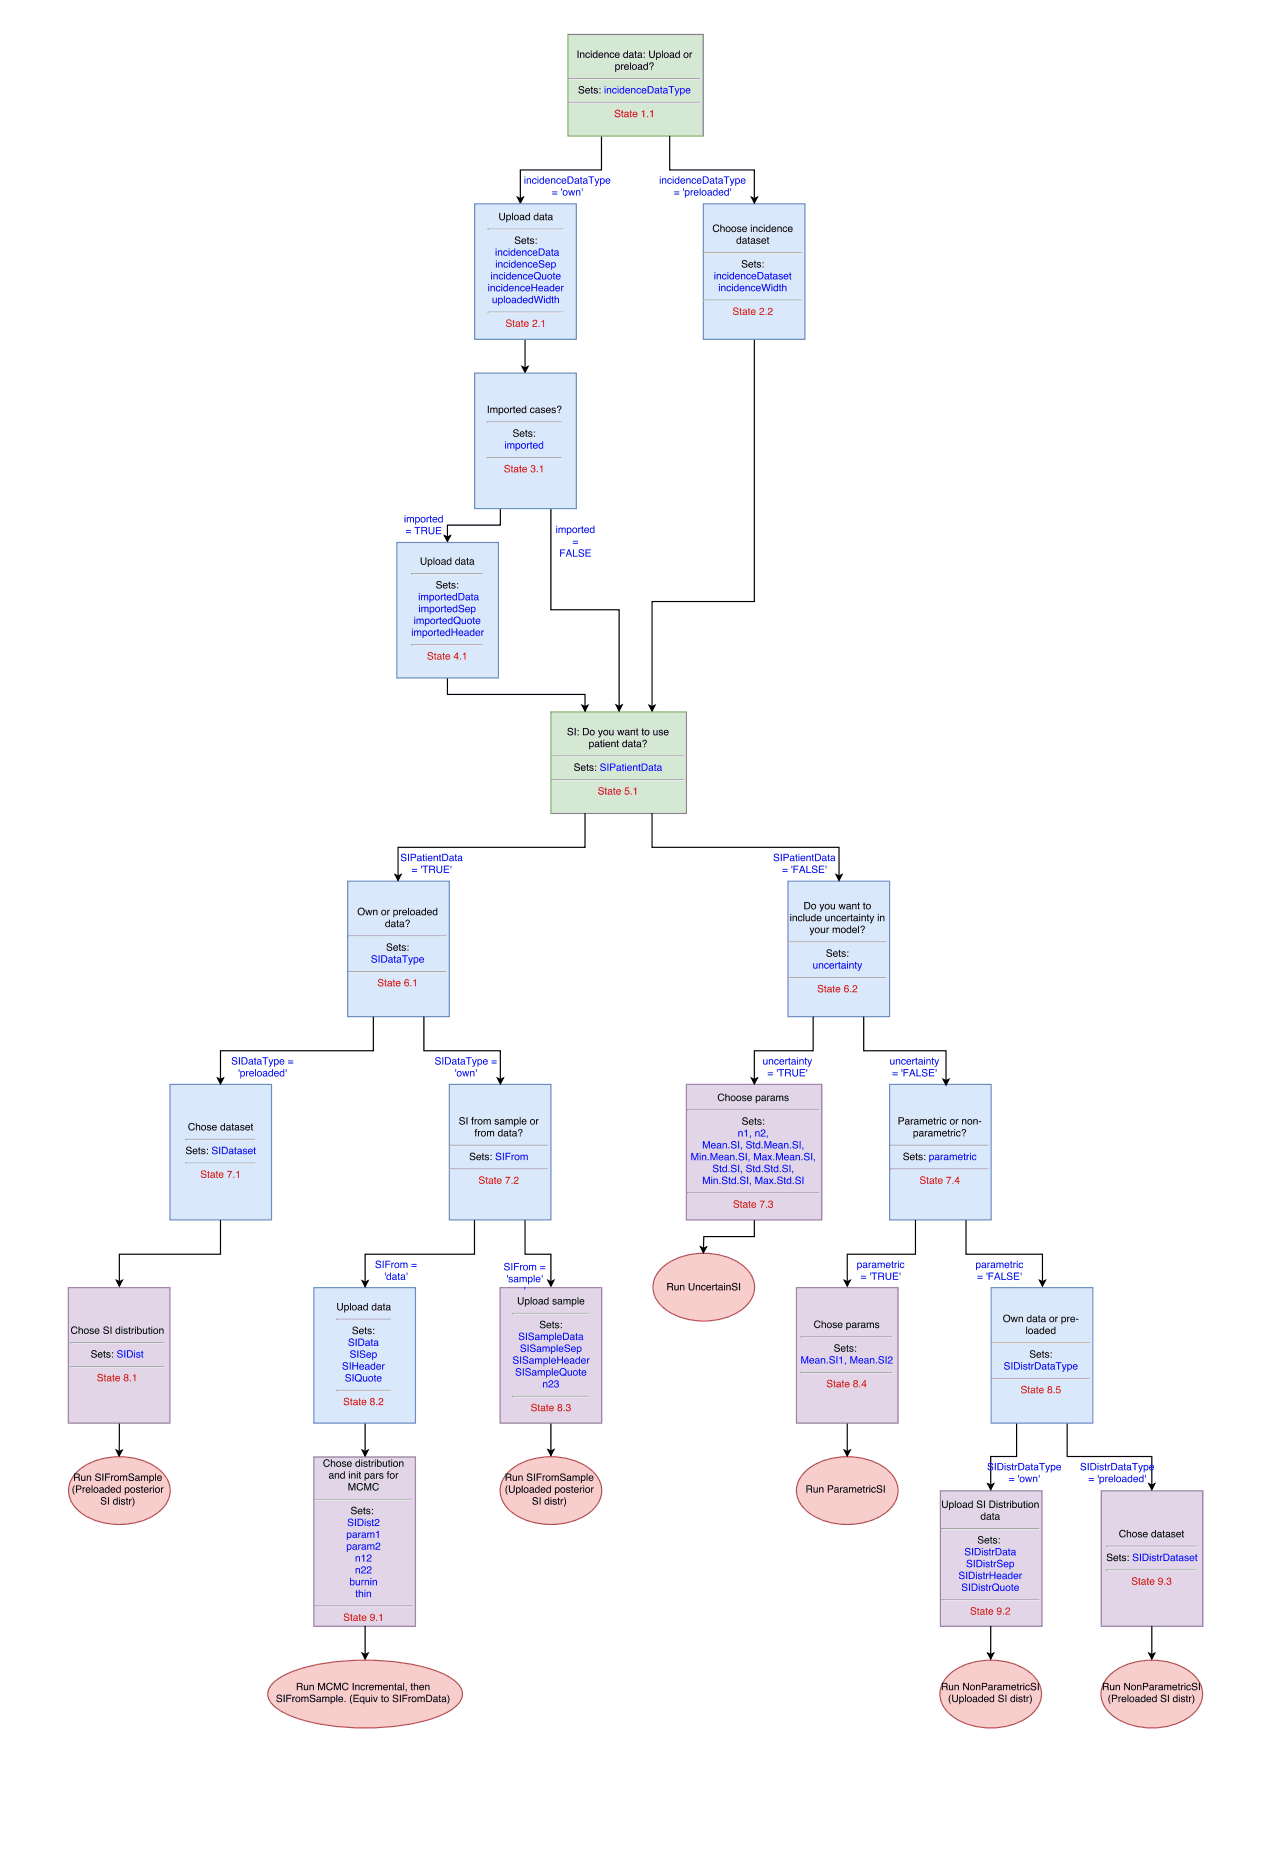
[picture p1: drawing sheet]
<svg xmlns="http://www.w3.org/2000/svg" width="381mm" height="559mm" viewBox="0 0 381 559" stroke-linecap="round" stroke-linejoin="round" font-family="sans-serif">
<path d="M155.2 59.1l.9 .5 .9-.5-.9 1.8zM180.4 40.7v10.3h-24.3v8.6" fill="none" stroke="#000" stroke-width=".35"/>
<path d="M155.2 59.1l.9 .5 .9-.5-.9 1.8z" fill="#000"/>
<path d="M170.4 10.3h40.6v30.5h-40.6z" fill="#d5e8d4"/>
<path d="M170.4 10.3h40.6v30.5h-40.6z" fill="none" stroke="#82b366" stroke-width=".35"/>
<path d="M170.4 23.6h39.9" fill="none" stroke="#9a9a9a" stroke-width=".3"/>
<path d="M170.4 23.8h39.9" fill="none" stroke="#eee" stroke-width=".3"/>
<path d="M170.4 23.5h.2l-.2 .5z" fill="#9a9a9a"/>
<path d="M210.3 23.5v.5h-.3z" fill="#eee"/>
<path d="M170.4 30.7h39.9" fill="none" stroke="#9a9a9a" stroke-width=".3"/>
<path d="M170.4 30.9h39.9" fill="none" stroke="#eee" stroke-width=".3"/>
<path d="M170.4 30.6h.2l-.2 .5z" fill="#9a9a9a"/>
<path d="M210.3 30.6v.5h-.3z" fill="#eee"/>
<g fill="#000">
<path d="M173.3 15.2h.3v2.2h-.3zM174 15.8h.3v.2a.57 .57 0 0 1 .6-.2 .57 .57 0 0 1 .4 .5v1.1h-.3v-1a.39 .39 0 0 0-.4-.4 .39 .39 0 0 0-.3 .5v.9h-.3zM175.8 16a.65 .65 0 0 1 .7-.3 .65 .65 0 0 1 .5 .6h-.3a.44 .44 0 0 0-.6-.3 .44 .44 0 0 0-.2 .6 .42 .42 0 0 0 .3 .6 .42 .42 0 0 0 .5-.4h.3a.75 .75 0 0 1-1.1 .5 .75 .75 0 0 1-.2-1.2zM177.2 15.8h.3v1.6h-.3zM177.2 15.2h.3v.3h-.3zM178.2 16.1a.58 .58 0 0 0-.1 .9 .58 .58 0 0 0 .9 0 .58 .58 0 0 0-.2-.9zM178.1 15.8h.6l.3 .2v-.8h.2v2.2h-.2v-.3a.78 .78 0 0 1-1.2-.1 .78 .78 0 0 1 .3-1.2zM179.7 16a.73 .73 0 0 1 .9-.2 .73 .73 0 0 1 .4 .8h-1.2a.45 .45 0 0 0 .3 .6 .45 .45 0 0 0 .6-.3h.2a.8 .8 0 0 1-1.2 .4 .8 .8 0 0 1 0-1.3zM179.9 16.1l-.1 .3h.9l-.3-.4zM181.3 15.8h.3v.2a.57 .57 0 0 1 .6-.2 .57 .57 0 0 1 .4 .5v1.1h-.3v-1a.39 .39 0 0 0-.5-.4 .39 .39 0 0 0-.2 .5v.9h-.3zM183.1 16a.65 .65 0 0 1 .7-.3 .65 .65 0 0 1 .5 .6h-.3a.44 .44 0 0 0-.6-.3 .44 .44 0 0 0-.2 .6 .42 .42 0 0 0 .3 .6 .42 .42 0 0 0 .5-.4h.3a.75 .75 0 0 1-1.1 .5 .75 .75 0 0 1-.2-1.2zM184.6 16a.73 .73 0 0 1 .9-.2 .73 .73 0 0 1 .4 .8h-1.2a.45 .45 0 0 0 .4 .6 .45 .45 0 0 0 .5-.3h.3a.8 .8 0 0 1-1.3 .4 .8 .8 0 0 1 0-1.3zM184.9 16.1l-.2 .3h.9l-.3-.4zM187.4 16.1a.58 .58 0 0 0-.2 .9 .58 .58 0 0 0 .9 0 .58 .58 0 0 0-.1-.9zM187.3 15.8h.5l.3 .2v-.8h.3v2.2h-.3v-.3a.78 .78 0 0 1-1.2-.1 .78 .78 0 0 1 .4-1.2zM189 16.8a.35 .35 0 0 0 .4 .4 .35 .35 0 0 0 .2-.6zM188.8 15.9a.71 .71 0 0 1 1.2 .3l.2 1.2-.4-.3a.53 .53 0 0 1-1 .2 .53 .53 0 0 1 .4-.9l.5-.1a.36 .36 0 0 0-.3-.4 .36 .36 0 0 0-.4 .3h-.2zM190.5 15.3h.3v.5h.2v.2h-.2v1l.2 .4-.5-.2v-1.2h-.2zM191.5 16.8a.35 .35 0 0 0 .5 .4 .35 .35 0 0 0 .2-.6zM191.4 15.9a.71 .71 0 0 1 1.1 .3l.2 1.2-.4-.3a.53 .53 0 0 1-.9 .2 .53 .53 0 0 1 .3-.9l.6-.1a.36 .36 0 0 0-.4-.4 .36 .36 0 0 0-.3 .3h-.3zM193.1 15.8h.3v.3h-.3zM193.1 17h.3v.4h-.3zM194.7 15.2h.3v1.3a.56 .56 0 0 0 .6 .7 .56 .56 0 0 0 .6-.7v-1.3h.3v1.2a.87 .87 0 0 1-.9 1 .87 .87 0 0 1-.9-1zM197.3 16.1a.53 .53 0 0 0-.2 .8 .53 .53 0 0 0 .8 0 .54 .54 0 0 0 0-.7 .54 .54 0 0 0-.6-.1zM196.9 15.8h.2v.2a.75 .75 0 0 1 1.1 0 .75 .75 0 0 1-.1 1.1l-.5 .3-.5-.2v.8h-.2zM198.6 15.2h.2v2.2h-.2zM199.4 16.5a.56 .56 0 0 0 1.1 0 .56 .56 0 0 0-1.1 0zM199.1 16.6a.85 .85 0 0 1 1.7 0 .85 .85 0 0 1-1.7 0zM201.2 16.8a.35 .35 0 0 0 .4 .4 .35 .35 0 0 0 .2-.6zM201 15.9a.71 .71 0 0 1 1.2 .3l.2 1.2-.5-.3a.53 .53 0 0 1-.9 .2 .53 .53 0 0 1 .4-.9l.5-.1a.36 .36 0 0 0-.3-.4 .36 .36 0 0 0-.4 .3h-.3zM202.9 16.1a.58 .58 0 0 0-.1 .9 .58 .58 0 0 0 .9 0 .58 .58 0 0 0-.1-.9zM202.8 15.8h.6l.3 .2v-.8h.2v2.2h-.2v-.3a.78 .78 0 0 1-1.2-.1 .78 .78 0 0 1 .3-1.2zM205.3 16.5a.56 .56 0 0 0 1.1 0 .56 .56 0 0 0-1.1 0zM205.1 16.6a.81 .81 0 0 1 1.6 0 .81 .81 0 0 1-1.6 0zM206.9 15.8h.2v.2l.6-.3v.3l-.5 .3-.1 1.1h-.2z"/>
<path d="M173.8 26a.86 .86 0 0 1 1.4 .5h-.3a.46 .46 0 0 0-.5-.6 .46 .46 0 0 0-.2 .8 .81 .81 0 0 1 .8 .2 .81 .81 0 0 1 .2 .9 .94 .94 0 0 1-1 .3 .94 .94 0 0 1-.7-.8h.3a.54 .54 0 0 0 .6 .6 .54 .54 0 0 0 .5-.7 1.08 1.08 0 0 1-1.3-.9zM175.7 26.6a.73 .73 0 0 1 .9-.1 .73 .73 0 0 1 .4 .8h-1.2a.45 .45 0 0 0 .4 .5 .45 .45 0 0 0 .5-.3h.3a.8 .8 0 0 1-1.3 .4 .8 .8 0 0 1 0-1.3zM176 26.8l-.2 .3h.9l-.3-.4zM177.4 26h.2v.4h.3v.2h-.3v1.1l.3 .3-.5-.2v-1.2h-.2zM178.3 26.5a.64 .64 0 0 1 1 .4h-.2a.34 .34 0 0 0-.4-.3 .34 .34 0 0 0-.3 .3l.1 .1a.58 .58 0 0 1 .8 .3 .58 .58 0 0 1-.4 .8l-.7-.2-.1-.4h.2a.39 .39 0 0 0 .4 .4 .39 .39 0 0 0 .4-.4l-.1-.1a.66 .66 0 0 1-.6-.2 .66 .66 0 0 1-.1-.7zM179.8 26.5h.3v.3h-.3zM179.8 27.7h.3v.3h-.3z"/>
<path d="M185 19.6a.53 .53 0 0 0-.2 .8 .53 .53 0 0 0 .9 .1 .54 .54 0 0 0-.1-.7 .54 .54 0 0 0-.6-.2zM184.6 19.3h.2v.2a.75 .75 0 0 1 1.1 .1 .75 .75 0 0 1 0 1l-.6 .4-.5-.3v.8h-.2zM186.3 19.3h.3v.3l.5-.3v.3l-.5 .2v1.1h-.3zM187.4 19.5a.73 .73 0 0 1 .9-.1 .73 .73 0 0 1 .4 .8h-1.2a.45 .45 0 0 0 .3 .5 .45 .45 0 0 0 .6-.3h.2a.8 .8 0 0 1-1.2 .4 .8 .8 0 0 1 0-1.3zM187.6 19.6l-.1 .4h.9l-.3-.5zM189 18.7h.3v2.2h-.3zM189.8 20.1a.56 .56 0 0 0 1.1 0 .56 .56 0 0 0-1.1 0zM189.6 20.1a.81 .81 0 0 1 1.6 0 .81 .81 0 0 1-1.6 0zM191.6 20.4a.35 .35 0 0 0 .5 .3 .35 .35 0 0 0 .1-.5zM191.5 19.5a.71 .71 0 0 1 1.1 .2l.2 1.2-.4-.2a.53 .53 0 0 1-.9 .2 .53 .53 0 0 1 .3-.9l.5-.1a.36 .36 0 0 0-.3-.4 .36 .36 0 0 0-.4 .3h-.2zM193.4 19.7a.58 .58 0 0 0-.1 .8 .58 .58 0 0 0 .8 0 .58 .58 0 0 0-.1-.8zM193.3 19.4l.5-.1 .3 .2v-.8h.3v2.2h-.3v-.2a.78 .78 0 0 1-1.2-.2 .78 .78 0 0 1 .4-1.1zM195.3 20.6h.3v.3h-.3zM195 18.9a.7 .7 0 0 1 1.1 .2 .7 .7 0 0 1-.5 1v.3h-.3l.4-.8a.38 .38 0 0 0 0-.6 .38 .38 0 0 0-.6 .2l-.3 .2z"/>
</g>
<path d="M181.4 26.4h.3v1.6h-.3zM181.4 25.8h.3v.3h-.3zM182.1 26.4h.2v.3a.57 .57 0 0 1 .7-.3 .57 .57 0 0 1 .4 .6v1h-.3v-1a.39 .39 0 0 0-.5-.3 .39 .39 0 0 0-.3 .5v.8h-.2zM183.8 26.6a.65 .65 0 0 1 .7-.2 .65 .65 0 0 1 .5 .6h-.3a.44 .44 0 0 0-.5-.4 .44 .44 0 0 0-.3 .7 .42 .42 0 0 0 .3 .5 .42 .42 0 0 0 .5-.3h.3a.75 .75 0 0 1-1.1 .5 .75 .75 0 0 1-.2-1.2zM185.3 26.4h.2v1.6h-.2zM185.3 25.8h.2v.3h-.2zM186.2 26.8a.58 .58 0 0 0-.1 .9 .58 .58 0 0 0 .9-.1 .58 .58 0 0 0-.1-.8zM186.1 26.5l.6-.1 .3 .2v-.8h.2v2.2h-.2v-.2a.78 .78 0 0 1-1.2-.1 .78 .78 0 0 1 .3-1.2zM187.8 26.6a.73 .73 0 0 1 .9-.1 .73 .73 0 0 1 .3 .8h-1.2a.45 .45 0 0 0 .4 .5 .45 .45 0 0 0 .5-.3h.3a.8 .8 0 0 1-1.2 .4 .8 .8 0 0 1 0-1.3zM188 26.8l-.2 .3h.9l-.3-.4zM189.3 26.4h.3v.3a.57 .57 0 0 1 .6-.3 .57 .57 0 0 1 .4 .6v1h-.2v-1a.39 .39 0 0 0-.5-.3 .39 .39 0 0 0-.3 .5v.8h-.3zM191.1 26.6a.65 .65 0 0 1 .7-.2 .65 .65 0 0 1 .5 .6h-.3a.44 .44 0 0 0-.6-.4 .44 .44 0 0 0-.2 .7 .42 .42 0 0 0 .3 .5 .42 .42 0 0 0 .5-.3h.3a.75 .75 0 0 1-1.1 .5 .75 .75 0 0 1-.2-1.2zM192.7 26.6a.73 .73 0 0 1 .9-.1 .73 .73 0 0 1 .3 .8h-1.1a.45 .45 0 0 0 .3 .5 .45 .45 0 0 0 .5-.3h.3a.8 .8 0 0 1-1.2 .4 .8 .8 0 0 1 0-1.3zM192.9 26.8l-.1 .3h.8l-.2-.4zM194.6 26.1v1.7h.5a.86 .86 0 0 0 .7-.9 .86 .86 0 0 0-.7-.8zM194.3 25.8h.9a1.11 1.11 0 0 1 .9 1.1 1.11 1.11 0 0 1-.9 1.1h-.9zM196.7 27.5a.35 .35 0 0 0 .4 .3 .35 .35 0 0 0 .2-.5zM196.5 26.6a.71 .71 0 0 1 1.2 .2l.2 1.2-.4-.2a.53 .53 0 0 1-1 .2 .53 .53 0 0 1 .4-.9l.5-.1a.36 .36 0 0 0-.3-.4 .36 .36 0 0 0-.4 .3h-.2zM198.2 26h.3v.4h.2v.2h-.2v1.1l.2 .3-.5-.2v-1.2h-.2zM199.2 27.5a.35 .35 0 0 0 .5 .3 .35 .35 0 0 0 .2-.5zM199.1 26.6a.71 .71 0 0 1 1.1 .2l.2 1.2-.4-.2a.53 .53 0 0 1-.9 .2 .53 .53 0 0 1 .3-.9l.6-.1a.36 .36 0 0 0-.4-.4 .36 .36 0 0 0-.4 .3h-.2zM200.5 25.8h1.8v.3h-.7v1.9h-.3v-1.9h-.8zM202.4 26.4h.3l.4 1.3 .4-1.3h.3l-.3 1a1.23 1.23 0 0 1-.9 1.3l-.1-.3h.3l.2-.3zM204.4 26.8a.53 .53 0 0 0-.1 .7 .53 .53 0 0 0 .8 .1 .54 .54 0 0 0 0-.7 .54 .54 0 0 0-.7-.1zM204 26.4h.3v.2a.75 .75 0 0 1 1.1 .1 .75 .75 0 0 1-.1 1.1l-.5 .3-.5-.3v.9h-.3zM205.9 26.6a.73 .73 0 0 1 .9-.1 .73 .73 0 0 1 .3 .8h-1.1a.45 .45 0 0 0 .3 .5 .45 .45 0 0 0 .5-.3h.3a.8 .8 0 0 1-1.2 .4 .8 .8 0 0 1 0-1.3zM206.1 26.8l-.1 .3h.9l-.3-.4z" fill="#00f"/>
<path d="M184.7 33.1a.86 .86 0 0 1 1.4 .5h-.3a.46 .46 0 0 0-.6-.6 .46 .46 0 0 0-.2 .8 .81 .81 0 0 1 .9 .2 .81 .81 0 0 1 .1 .9 .94 .94 0 0 1-1 .3 .94 .94 0 0 1-.6-.8h.3a.54 .54 0 0 0 .6 .6 .54 .54 0 0 0 .4-.7 1.08 1.08 0 0 1-1.2-.9zM186.5 33.1h.3v.4h.2v.3h-.2v1l.2 .3-.5-.1v-1.2h-.2zM187.5 34.6a.35 .35 0 0 0 .5 .3 .35 .35 0 0 0 .2-.5zM187.4 33.7a.71 .71 0 0 1 1.2 .2l.1 1.2-.4-.2a.53 .53 0 0 1-.9 .2 .53 .53 0 0 1 .3-.9l.6-.1a.36 .36 0 0 0-.3-.4 .36 .36 0 0 0-.4 .3h-.3zM189.1 33.1h.2v.4h.3v.3h-.3v1l.3 .3-.5-.1v-1.2h-.3zM190 33.7a.73 .73 0 0 1 .9-.1 .73 .73 0 0 1 .3 .8h-1.2a.45 .45 0 0 0 .4 .5 .45 .45 0 0 0 .5-.3h.3a.8 .8 0 0 1-1.2 .4 .8 .8 0 0 1 0-1.3zM190.2 33.9l-.1 .3h.8l-.2-.4zM192.5 33.4l.8-.4v2.1h-.3v-1.5h-.5zM194.1 34.8h.4v.3h-.4zM195 33.4l.8-.4v2.1h-.3v-1.5h-.5z" fill="#f00"/>
<path d="M156.6 109.9l.9 .5 .9-.5-.9 1.8zM157.5 101.8v8.6" fill="none" stroke="#000" stroke-width=".35"/>
<path d="M156.6 109.9l.9 .5 .9-.5-.9 1.8z" fill="#000"/>
<path d="M142.4 61.1h30.5v40.7h-30.5z" fill="#dae8fc"/>
<path d="M142.4 61.1h30.5v40.7h-30.5z" fill="none" stroke="#6c8ebf" stroke-width=".35"/>
<path d="M146.3 68.7h22.9" fill="none" stroke="#9a9a9a" stroke-width=".3"/>
<path d="M146.3 69h22.9" fill="none" stroke="#eee" stroke-width=".3"/>
<path d="M146.3 68.6h.3l-.3 .5z" fill="#9a9a9a"/>
<path d="M169.2 68.6v.5h-.3z" fill="#eee"/>
<path d="M146.3 93.6h22.9" fill="none" stroke="#9a9a9a" stroke-width=".3"/>
<path d="M146.3 93.9h22.9" fill="none" stroke="#eee" stroke-width=".3"/>
<path d="M146.3 93.5h.3l-.3 .5z" fill="#9a9a9a"/>
<path d="M169.2 93.5v.5h-.3z" fill="#eee"/>
<g fill="#000">
<path d="M149.8 63.9h.3v1.3a.56 .56 0 0 0 .5 .6 .56 .56 0 0 0 .6-.6v-1.3h.3v1.2a.87 .87 0 0 1-.9 1 .87 .87 0 0 1-.8-1zM152.3 64.8a.53 .53 0 0 0-.1 .8 .53 .53 0 0 0 .8 0 .54 .54 0 0 0 0-.7 .54 .54 0 0 0-.7-.1zM151.9 64.5h.3v.2a.75 .75 0 0 1 1 0 .75 .75 0 0 1 0 1.1l-.6 .3-.4-.2v.8h-.3zM153.6 63.9h.3v2.1h-.3zM154.4 65.2a.56 .56 0 0 0 1.1 0 .56 .56 0 0 0-1.1 0zM154.2 65.3a.81 .81 0 0 1 1.6 0 .81 .81 0 0 1-1.6 0zM156.2 65.5a.35 .35 0 0 0 .5 .3 .35 .35 0 0 0 .1-.5zM156.1 64.6a.71 .71 0 0 1 1.1 .2l.2 1.2-.4-.2a.53 .53 0 0 1-.9 .2 .53 .53 0 0 1 .3-.9l.6-.1a.36 .36 0 0 0-.4-.4 .36 .36 0 0 0-.4 .3h-.2zM158 64.8a.58 .58 0 0 0-.1 .9 .58 .58 0 0 0 .8 0 .58 .58 0 0 0-.1-.9zM157.9 64.5l.5-.1 .3 .3v-.9h.3v2.2h-.3v-.2a.78 .78 0 0 1-1.1-.1 .78 .78 0 0 1 .3-1.2zM160.5 64.8a.58 .58 0 0 0-.1 .9 .58 .58 0 0 0 .9 0 .58 .58 0 0 0-.2-.9zM160.4 64.5l.6-.1 .3 .3v-.9h.2v2.2h-.2v-.2a.78 .78 0 0 1-1.2-.1 .78 .78 0 0 1 .3-1.2zM162.1 65.5a.35 .35 0 0 0 .5 .3 .35 .35 0 0 0 .2-.5zM162 64.6a.71 .71 0 0 1 1.2 .2l.1 1.2-.4-.2a.53 .53 0 0 1-.9 .2 .53 .53 0 0 1 .3-.9l.6-.1a.36 .36 0 0 0-.3-.4 .36 .36 0 0 0-.4 .3h-.3zM163.7 64h.2v.4h.3v.3h-.3v1l.3 .3-.5-.1v-1.2h-.3zM164.7 65.5a.35 .35 0 0 0 .4 .3 .35 .35 0 0 0 .2-.5zM164.5 64.6a.71 .71 0 0 1 1.2 .2l.2 1.2-.5-.2a.53 .53 0 0 1-.9 .2 .53 .53 0 0 1 .4-.9l.5-.1a.36 .36 0 0 0-.3-.4 .36 .36 0 0 0-.4 .3h-.2z"/>
<path d="M154.7 71.1a.86 .86 0 0 1 1.4 .5h-.3a.46 .46 0 0 0-.6-.5 .46 .46 0 0 0-.2 .7 .81 .81 0 0 1 .9 .2 .81 .81 0 0 1 .1 .9 .94 .94 0 0 1-.9 .3 .94 .94 0 0 1-.7-.8h.3a.54 .54 0 0 0 .6 .6 .54 .54 0 0 0 .5-.7 1.08 1.08 0 0 1-1.3-.9zM156.6 71.8a.73 .73 0 0 1 .9-.2 .73 .73 0 0 1 .4 .8h-1.2a.45 .45 0 0 0 .3 .6 .45 .45 0 0 0 .6-.3h.2a.8 .8 0 0 1-1.2 .4 .8 .8 0 0 1 0-1.3zM156.8 71.9l-.1 .3h.9l-.3-.4zM158.2 71.1h.3v.5h.3v.2h-.3v1l.3 .4-.5-.2-.1-1.2h-.2zM159.1 71.7a.64 .64 0 0 1 1.1 .3h-.3a.34 .34 0 0 0-.3-.3 .34 .34 0 0 0-.3 .4h.1a.58 .58 0 0 1 .7 .3 .58 .58 0 0 1-.3 .8l-.7-.1-.2-.4h.3a.39 .39 0 0 0 .4 .3 .39 .39 0 0 0 .4-.4h-.1a.66 .66 0 0 1-.7-.3 .66 .66 0 0 1-.1-.6zM160.7 71.6h.3v.3h-.3zM160.7 72.8h.3v.4h-.3z"/>
</g>
<g fill="#00f">
<path d="M148.7 75.1h.3v1.6h-.3zM148.7 74.5h.3v.3h-.3zM149.4 75.1h.2v.2a.57 .57 0 0 1 .7-.2 .57 .57 0 0 1 .4 .6v1h-.3v-1a.39 .39 0 0 0-.5-.4 .39 .39 0 0 0-.3 .6v.8h-.2zM151.2 75.3a.65 .65 0 0 1 .7-.2 .65 .65 0 0 1 .4 .5h-.2a.44 .44 0 0 0-.6-.3 .44 .44 0 0 0-.3 .7 .42 .42 0 0 0 .3 .5 .42 .42 0 0 0 .6-.4h.2a.75 .75 0 0 1-1.1 .6 .75 .75 0 0 1-.1-1.2zM152.6 75.1h.3v1.6h-.3zM152.6 74.5h.3v.3h-.3zM153.6 75.5a.58 .58 0 0 0-.1 .8 .58 .58 0 0 0 .8 0 .58 .58 0 0 0-.1-.8zM153.5 75.2l.5-.1 .3 .2v-.8h.3v2.2h-.3v-.2a.78 .78 0 0 1-1.1-.2 .78 .78 0 0 1 .3-1.1zM155.1 75.3a.73 .73 0 0 1 .9-.1 .73 .73 0 0 1 .3 .8h-1.1a.45 .45 0 0 0 .3 .5 .45 .45 0 0 0 .5-.3h.3a.8 .8 0 0 1-1.2 .4 .8 .8 0 0 1 0-1.3zM155.3 75.4l-.1 .4h.9l-.3-.5zM156.7 75.1h.2v.2a.57 .57 0 0 1 .7-.2 .57 .57 0 0 1 .4 .6v1h-.3v-1a.39 .39 0 0 0-.5-.4 .39 .39 0 0 0-.3 .6v.8h-.2zM158.4 75.3a.65 .65 0 0 1 .7-.2 .65 .65 0 0 1 .5 .5h-.3a.44 .44 0 0 0-.5-.3 .44 .44 0 0 0-.3 .7 .42 .42 0 0 0 .3 .5 .42 .42 0 0 0 .5-.4h.3a.75 .75 0 0 1-1.1 .6 .75 .75 0 0 1-.2-1.2zM160 75.3a.73 .73 0 0 1 .9-.1 .73 .73 0 0 1 .3 .8h-1.1a.45 .45 0 0 0 .3 .5 .45 .45 0 0 0 .6-.3h.2a.8 .8 0 0 1-1.2 .4 .8 .8 0 0 1 0-1.3zM160.2 75.4l-.1 .4h.9l-.3-.5zM161.9 74.8v1.7h.5a.86 .86 0 0 0 .7-.9 .86 .86 0 0 0-.7-.8zM161.6 74.5h.9a1.11 1.11 0 0 1 .9 1.1 1.11 1.11 0 0 1-.9 1.1h-.9zM164 76.2a.35 .35 0 0 0 .5 .3 .35 .35 0 0 0 .1-.6zM163.9 75.3a.71 .71 0 0 1 1.1 .2l.2 1.2-.4-.2a.53 .53 0 0 1-.9 .2 .53 .53 0 0 1 .3-.9l.5-.1a.36 .36 0 0 0-.3-.4 .36 .36 0 0 0-.4 .3h-.2zM165.5 74.7h.3v.4h.2v.2h-.2v1.1l.2 .3-.5-.2v-1.2h-.2zM166.5 76.2a.35 .35 0 0 0 .5 .3 .35 .35 0 0 0 .2-.6zM166.4 75.3a.71 .71 0 0 1 1.2 .2l.1 1.2-.4-.2a.53 .53 0 0 1-.9 .2 .53 .53 0 0 1 .3-.9l.6-.1a.36 .36 0 0 0-.3-.4 .36 .36 0 0 0-.4 .3h-.3z"/>
<path d="M148.8 78.7h.3v1.6h-.3zM148.8 78.1h.3v.3h-.3zM149.5 78.7h.2v.2a.57 .57 0 0 1 .7-.2 .57 .57 0 0 1 .4 .5v1.1h-.3v-1a.39 .39 0 0 0-.5-.4 .39 .39 0 0 0-.3 .5v.9h-.2zM151.2 78.9a.65 .65 0 0 1 .7-.3 .65 .65 0 0 1 .5 .6h-.3a.44 .44 0 0 0-.5-.3 .44 .44 0 0 0-.3 .6 .42 .42 0 0 0 .3 .6 .42 .42 0 0 0 .5-.4h.3a.75 .75 0 0 1-1.1 .5 .75 .75 0 0 1-.2-1.2zM152.7 78.7h.2v1.6h-.2zM152.7 78.1h.2v.3h-.2zM153.6 79a.58 .58 0 0 0-.1 .9 .58 .58 0 0 0 .9 0 .58 .58 0 0 0-.1-.9zM153.6 78.8l.5-.1 .3 .2v-.8h.2v2.2h-.2v-.3a.78 .78 0 0 1-1.2-.1 .78 .78 0 0 1 .4-1.1zM155.2 78.9a.73 .73 0 0 1 .9-.2 .73 .73 0 0 1 .3 .9h-1.2a.45 .45 0 0 0 .4 .5 .45 .45 0 0 0 .5-.3h.3a.8 .8 0 0 1-1.2 .4 .8 .8 0 0 1 0-1.3zM155.4 79l-.1 .3h.8l-.3-.4zM156.7 78.7h.3v.2a.57 .57 0 0 1 .7-.2 .57 .57 0 0 1 .3 .5v1.1h-.2v-1a.39 .39 0 0 0-.5-.4 .39 .39 0 0 0-.3 .5v.9h-.3zM158.5 78.9a.65 .65 0 0 1 .7-.3 .65 .65 0 0 1 .5 .6h-.3a.44 .44 0 0 0-.6-.3 .44 .44 0 0 0-.2 .6 .42 .42 0 0 0 .3 .6 .42 .42 0 0 0 .5-.4h.3a.75 .75 0 0 1-1.1 .5 .75 .75 0 0 1-.2-1.2zM160.1 78.9a.73 .73 0 0 1 .9-.2 .73 .73 0 0 1 .3 .9h-1.1a.45 .45 0 0 0 .3 .5 .45 .45 0 0 0 .5-.3h.3a.8 .8 0 0 1-1.2 .4 .8 .8 0 0 1 0-1.3zM160.3 79l-.1 .3h.8l-.2-.4zM161.9 78.2a.86 .86 0 0 1 1.4 .5h-.3a.46 .46 0 0 0-.6-.5 .46 .46 0 0 0-.2 .7 .81 .81 0 0 1 .9 .3 .81 .81 0 0 1 .1 .8 .94 .94 0 0 1-.9 .3 .94 .94 0 0 1-.7-.7h.3a.54 .54 0 0 0 .6 .5 .54 .54 0 0 0 .4-.7 1.08 1.08 0 0 1-1.2-.9zM163.8 78.9a.73 .73 0 0 1 .9-.2 .73 .73 0 0 1 .4 .9h-1.2a.45 .45 0 0 0 .3 .5 .45 .45 0 0 0 .6-.3h.2a.8 .8 0 0 1-1.2 .4 .8 .8 0 0 1 0-1.3zM164 79l-.1 .3h.9l-.3-.4zM165.8 79a.53 .53 0 0 0-.2 .8 .53 .53 0 0 0 .8 0 .54 .54 0 0 0 0-.7 .54 .54 0 0 0-.6-.1zM165.4 78.7h.2v.2a.75 .75 0 0 1 1.1 0 .75 .75 0 0 1-.1 1.1l-.5 .3-.5-.2v.8h-.2z"/>
<path d="M147.3 82.2h.3v1.6h-.3zM147.3 81.6h.3v.3h-.3zM148 82.2h.3v.3a.57 .57 0 0 1 .6-.3 .57 .57 0 0 1 .4 .6v1h-.3v-1a.39 .39 0 0 0-.4-.3 .39 .39 0 0 0-.3 .5v.8h-.3zM149.8 82.4a.65 .65 0 0 1 .7-.2 .65 .65 0 0 1 .5 .6h-.3a.44 .44 0 0 0-.6-.4 .44 .44 0 0 0-.2 .7 .42 .42 0 0 0 .3 .5 .42 .42 0 0 0 .5-.3h.3a.75 .75 0 0 1-1.1 .5 .75 .75 0 0 1-.2-1.2zM151.2 82.2h.3v1.6h-.3zM151.2 81.6h.3v.3h-.3zM152.2 82.6a.58 .58 0 0 0-.1 .9 .58 .58 0 0 0 .9-.1 .58 .58 0 0 0-.2-.8zM152.1 82.3l.6-.1 .3 .2v-.8h.2v2.2h-.2v-.2a.78 .78 0 0 1-1.2-.1 .78 .78 0 0 1 .3-1.2zM153.7 82.4a.73 .73 0 0 1 .9-.1 .73 .73 0 0 1 .4 .8h-1.2a.45 .45 0 0 0 .3 .5 .45 .45 0 0 0 .6-.3h.3a.8 .8 0 0 1-1.3 .4 .8 .8 0 0 1 0-1.3zM153.9 82.6l-.1 .3h.9l-.3-.5zM155.3 82.2h.3v.3a.57 .57 0 0 1 .6-.3 .57 .57 0 0 1 .4 .6v1h-.3v-1a.39 .39 0 0 0-.4-.3 .39 .39 0 0 0-.3 .5v.8h-.3zM157.1 82.4a.65 .65 0 0 1 .7-.2 .65 .65 0 0 1 .5 .6h-.3a.44 .44 0 0 0-.6-.4 .44 .44 0 0 0-.2 .7 .42 .42 0 0 0 .3 .5 .42 .42 0 0 0 .5-.3h.3a.75 .75 0 0 1-1.1 .5 .75 .75 0 0 1-.2-1.2zM158.6 82.4a.73 .73 0 0 1 .9-.1 .73 .73 0 0 1 .4 .8h-1.2a.45 .45 0 0 0 .4 .5 .45 .45 0 0 0 .5-.3h.3a.8 .8 0 0 1-1.3 .4 .8 .8 0 0 1 0-1.3zM158.9 82.6l-.2 .3h.9l-.3-.5zM160.5 81.8a1.14 1.14 0 0 1 1.6 .2 1.14 1.14 0 0 1-.1 1.6l.3 .2-.2 .2-.3-.3a1.15 1.15 0 0 1-1.6-.3 1.15 1.15 0 0 1 .3-1.6zM160.7 82.1a.88 .88 0 0 0-.2 1.1 .88 .88 0 0 0 1 .4l-.2-.2 .1-.2 .3 .2a.86 .86 0 0 0 .1-1.2 .86 .86 0 0 0-1.1-.1zM162.6 82.2h.3v1.1a.41 .41 0 0 0 .5 .3 .41 .41 0 0 0 .2-.6v-.8h.3v1.6h-.3v-.2a.55 .55 0 0 1-.6 .2 .55 .55 0 0 1-.4-.5zM164.4 83a.56 .56 0 0 0 1.1 0 .56 .56 0 0 0-1.1 0zM164.2 83a.81 .81 0 0 1 1.6 0 .81 .81 0 0 1-1.6 0zM166 81.8h.3v.4h.3v.2h-.3v1.1l.3 .3-.6-.2v-1.2h-.2zM166.9 82.4a.73 .73 0 0 1 .9-.1 .73 .73 0 0 1 .4 .8h-1.2a.45 .45 0 0 0 .4 .5 .45 .45 0 0 0 .5-.3h.3a.8 .8 0 0 1-1.3 .4 .8 .8 0 0 1 0-1.3zM167.2 82.6l-.2 .3h.9l-.3-.5z"/>
<path d="M146.5 85.8h.3v1.6h-.3zM146.5 85.2h.3v.3h-.3zM147.2 85.8h.2v.2a.57 .57 0 0 1 .7-.2 .57 .57 0 0 1 .4 .6v1h-.3v-1a.39 .39 0 0 0-.5-.4 .39 .39 0 0 0-.3 .5v.9h-.2zM149 86a.65 .65 0 0 1 .7-.2 .65 .65 0 0 1 .4 .5h-.2a.44 .44 0 0 0-.6-.3 .44 .44 0 0 0-.3 .6 .42 .42 0 0 0 .4 .6 .42 .42 0 0 0 .5-.4h.2a.75 .75 0 0 1-1.1 .5 .75 .75 0 0 1-.1-1.2zM150.4 85.8h.3v1.6h-.3zM150.4 85.2h.3v.3h-.3zM151.4 86.1a.58 .58 0 0 0-.1 .9 .58 .58 0 0 0 .8 0 .58 .58 0 0 0-.1-.9zM151.3 85.9l.5-.1 .3 .2v-.8h.3v2.2h-.3v-.2a.78 .78 0 0 1-1.1-.2 .78 .78 0 0 1 .3-1.1zM152.9 86a.73 .73 0 0 1 .9-.2 .73 .73 0 0 1 .3 .9h-1.1a.45 .45 0 0 0 .3 .5 .45 .45 0 0 0 .5-.3h.3a.8 .8 0 0 1-1.2 .4 .8 .8 0 0 1 0-1.3zM153.1 86.1l-.1 .4h.9l-.3-.5zM154.5 85.8h.2v.2a.57 .57 0 0 1 .7-.2 .57 .57 0 0 1 .4 .6v1h-.3v-1a.39 .39 0 0 0-.5-.4 .39 .39 0 0 0-.3 .5v.9h-.2zM156.2 86a.65 .65 0 0 1 .7-.2 .65 .65 0 0 1 .5 .5h-.3a.44 .44 0 0 0-.5-.3 .44 .44 0 0 0-.3 .6 .42 .42 0 0 0 .3 .6 .42 .42 0 0 0 .5-.4h.3a.75 .75 0 0 1-1.1 .5 .75 .75 0 0 1-.2-1.2zM157.8 86a.73 .73 0 0 1 .9-.2 .73 .73 0 0 1 .3 .9h-1.1a.45 .45 0 0 0 .3 .5 .45 .45 0 0 0 .6-.3h.2a.8 .8 0 0 1-1.2 .4 .8 .8 0 0 1 0-1.3zM158 86.1l-.1 .4h.9l-.3-.5zM159.4 85.2h.3v.9h1.2v-.9h.2v2.2h-.2v-1h-1.2v1h-.3zM161.7 86a.73 .73 0 0 1 .9-.2 .73 .73 0 0 1 .3 .9h-1.1a.45 .45 0 0 0 .3 .5 .45 .45 0 0 0 .6-.3h.2a.8 .8 0 0 1-1.2 .4 .8 .8 0 0 1 0-1.3zM161.9 86.1l-.1 .4h.9l-.3-.5zM163.5 86.8a.35 .35 0 0 0 .5 .4 .35 .35 0 0 0 .1-.6zM163.4 86a.71 .71 0 0 1 1.1 .2l.2 1.2-.4-.2a.53 .53 0 0 1-.9 .1 .53 .53 0 0 1 .3-.8l.5-.2a.36 .36 0 0 0-.3-.4 .36 .36 0 0 0-.4 .4h-.2zM165.3 86.1a.58 .58 0 0 0-.2 .9 .58 .58 0 0 0 .9 0 .58 .58 0 0 0-.1-.9zM165.2 85.9l.5-.1 .3 .2v-.8h.3v2.2h-.3v-.2a.78 .78 0 0 1-1.2-.2 .78 .78 0 0 1 .4-1.1zM166.8 86a.73 .73 0 0 1 .9-.2 .73 .73 0 0 1 .3 .9h-1.1a.45 .45 0 0 0 .3 .5 .45 .45 0 0 0 .5-.3h.3a.8 .8 0 0 1-1.2 .4 .8 .8 0 0 1 0-1.3zM167 86.1l-.1 .4h.8l-.2-.5zM168.4 85.8h.2v.3l.5-.3v.2l-.4 .3-.1 1.1h-.2z"/>
<path d="M147.8 89.3h.2v1.1a.41 .41 0 0 0 .6 .3 .41 .41 0 0 0 .2-.6v-.8h.2v1.6h-.2v-.2a.55 .55 0 0 1-.6 .3 .55 .55 0 0 1-.4-.6zM149.8 89.7a.53 .53 0 0 0-.1 .8 .53 .53 0 0 0 .8 0 .54 .54 0 0 0 0-.7 .54 .54 0 0 0-.7-.1zM149.4 89.3h.3v.3a.75 .75 0 0 1 1.1 0 .75 .75 0 0 1-.1 1.1l-.5 .3-.5-.2v.8h-.3zM151.2 88.7h.2v2.2h-.2zM152 90.1a.56 .56 0 0 0 1.1 0 .56 .56 0 0 0-1.1 0zM151.7 90.2a.81 .81 0 0 1 1.6 0 .81 .81 0 0 1-1.6 0zM153.8 90.4a.35 .35 0 0 0 .4 .3 .35 .35 0 0 0 .2-.5zM153.6 89.5a.71 .71 0 0 1 1.2 .2l.2 1.2-.5-.2a.53 .53 0 0 1-.9 .2 .53 .53 0 0 1 .4-.9l.5-.1a.36 .36 0 0 0-.3-.4 .36 .36 0 0 0-.4 .3h-.3zM155.5 89.7a.58 .58 0 0 0-.1 .9 .58 .58 0 0 0 .9-.1 .58 .58 0 0 0-.1-.8zM155.4 89.4l.6-.1 .3 .2v-.8h.2v2.2h-.2v-.2a.78 .78 0 0 1-1.2-.1 .78 .78 0 0 1 .3-1.2zM157 89.5a.73 .73 0 0 1 .9-.1 .73 .73 0 0 1 .4 .8h-1.2a.45 .45 0 0 0 .4 .5 .45 .45 0 0 0 .5-.3h.3a.8 .8 0 0 1-1.3 .4 .8 .8 0 0 1 0-1.3zM157.3 89.7l-.2 .3h.9l-.3-.4zM158.9 89.7a.58 .58 0 0 0-.1 .9 .58 .58 0 0 0 .9-.1 .58 .58 0 0 0-.2-.8zM158.8 89.4l.6-.1 .3 .2v-.8h.2v2.2h-.2v-.2a.78 .78 0 0 1-1.2-.1 .78 .78 0 0 1 .3-1.2zM160.2 88.7h.3l.4 1.8 .5-1.8h.3l.5 1.8 .4-1.8h.3l-.5 2.2h-.3l-.5-1.8-.6 1.8h-.3zM163.2 89.3h.3v1.6h-.3zM163.2 88.7h.3v.3h-.3zM164.2 89.7a.58 .58 0 0 0-.2 .9 .58 .58 0 0 0 .9-.1 .58 .58 0 0 0-.1-.8zM164.1 89.4l.5-.1 .3 .2v-.8h.3v2.2h-.3v-.2a.78 .78 0 0 1-1.2-.1 .78 .78 0 0 1 .4-1.2zM165.6 88.9h.3v.4h.2v.3h-.2v1l.2 .3-.5-.1v-1.2h-.2zM166.4 88.7h.3v.9a.56 .56 0 0 1 .6-.3 .56 .56 0 0 1 .4 .6v1h-.3v-1a.39 .39 0 0 0-.5-.4 .39 .39 0 0 0-.2 .6v.8h-.3z"/>
</g>
<path d="M152.1 96a.86 .86 0 0 1 1.4 .5h-.3a.46 .46 0 0 0-.6-.5 .46 .46 0 0 0-.2 .7 .81 .81 0 0 1 .9 .2 .81 .81 0 0 1 .1 .9 .94 .94 0 0 1-1 .3 .94 .94 0 0 1-.6-.8h.3a.54 .54 0 0 0 .6 .6 .54 .54 0 0 0 .4-.7 1.08 1.08 0 0 1-1.2-.9zM153.9 96h.3v.5h.2v.2h-.2v1l.2 .3-.5-.1v-1.2h-.2zM154.9 97.5a.35 .35 0 0 0 .5 .3 .35 .35 0 0 0 .2-.5zM154.8 96.6a.71 .71 0 0 1 1.2 .3l.1 1.2-.4-.3a.53 .53 0 0 1-.9 .2 .53 .53 0 0 1 .3-.9l.6-.1a.36 .36 0 0 0-.3-.4 .36 .36 0 0 0-.4 .3h-.3zM156.5 96h.2v.5h.3v.2h-.3v1l.3 .3-.5-.1v-1.2h-.3zM157.4 96.7a.73 .73 0 0 1 .9-.2 .73 .73 0 0 1 .3 .8h-1.2a.45 .45 0 0 0 .4 .6 .45 .45 0 0 0 .5-.4h.3a.8 .8 0 0 1-1.2 .4 .8 .8 0 0 1 0-1.2zM157.6 96.8l-.1 .3h.8l-.2-.4zM160 96a.73 .73 0 0 1 1.1 .4 .73 .73 0 0 1-.7 1l-.4 .4h1.2v.2h-1.5a1.79 1.79 0 0 1 1.1-1.3 .43 .43 0 0 0-.3-.5 .43 .43 0 0 0-.5 .5h-.3zM161.6 97.7h.3v.3h-.3zM162.4 96.3l.8-.4v2.1h-.3v-1.5h-.5z" fill="#f00"/>
<g fill="#00f">
<path d="M157.3 53.5h.3v1.6h-.3zM157.3 52.9h.3v.3h-.3zM158 53.5h.3v.2a.57 .57 0 0 1 .6-.2 .57 .57 0 0 1 .4 .6v1h-.2v-1a.39 .39 0 0 0-.5-.4 .39 .39 0 0 0-.3 .6v.8h-.3zM159.8 53.7a.65 .65 0 0 1 .7-.2 .65 .65 0 0 1 .5 .5h-.3a.44 .44 0 0 0-.6-.3 .44 .44 0 0 0-.2 .7 .42 .42 0 0 0 .3 .5 .42 .42 0 0 0 .5-.4h.3a.75 .75 0 0 1-1.1 .6 .75 .75 0 0 1-.2-1.2zM161.2 53.5h.3v1.6h-.3zM161.2 52.9h.3v.3h-.3zM162.2 53.9a.58 .58 0 0 0-.1 .8 .58 .58 0 0 0 .9 0 .58 .58 0 0 0-.2-.8zM162.1 53.6l.6-.1 .3 .2v-.8h.2v2.2h-.2v-.2a.78 .78 0 0 1-1.2-.2 .78 .78 0 0 1 .3-1.1zM163.7 53.7a.73 .73 0 0 1 .9-.1 .73 .73 0 0 1 .4 .8h-1.2a.45 .45 0 0 0 .4 .5 .45 .45 0 0 0 .5-.3h.3a.8 .8 0 0 1-1.3 .4 .8 .8 0 0 1 0-1.3zM163.9 53.8l-.1 .4h.9l-.3-.5zM165.3 53.5h.3v.2a.57 .57 0 0 1 .6-.2 .57 .57 0 0 1 .4 .6v1h-.3v-1a.39 .39 0 0 0-.4-.4 .39 .39 0 0 0-.3 .6v.8h-.3zM167.1 53.7a.65 .65 0 0 1 .7-.2 .65 .65 0 0 1 .5 .5h-.3a.44 .44 0 0 0-.6-.3 .44 .44 0 0 0-.2 .7 .42 .42 0 0 0 .3 .5 .42 .42 0 0 0 .5-.4h.3a.75 .75 0 0 1-1.1 .6 .75 .75 0 0 1-.2-1.2zM168.6 53.7a.73 .73 0 0 1 .9-.1 .73 .73 0 0 1 .4 .8h-1.2a.45 .45 0 0 0 .4 .5 .45 .45 0 0 0 .5-.3h.3a.8 .8 0 0 1-1.3 .4 .8 .8 0 0 1 0-1.3zM168.9 53.8l-.2 .4h.9l-.3-.5zM170.6 53.2v1.7h.5a.86 .86 0 0 0 .7-.9 .86 .86 0 0 0-.7-.8zM170.3 52.9h.9a1.11 1.11 0 0 1 .9 1.1 1.11 1.11 0 0 1-.9 1.1h-.9zM172.7 54.5a.35 .35 0 0 0 .4 .4 .35 .35 0 0 0 .2-.6zM172.5 53.7a.71 .71 0 0 1 1.2 .2l.2 1.2-.5-.2a.53 .53 0 0 1-.9 .2 .53 .53 0 0 1 .3-.9l.6-.1a.36 .36 0 0 0-.3-.4 .36 .36 0 0 0-.4 .3h-.3zM174.2 53.1h.2v.4h.3v.2h-.3v1.1l.3 .3-.5-.2v-1.2h-.2zM175.2 54.5a.35 .35 0 0 0 .5 .4 .35 .35 0 0 0 .1-.6zM175.1 53.7a.71 .71 0 0 1 1.1 .2l.2 1.2-.4-.2a.53 .53 0 0 1-1 .2 .53 .53 0 0 1 .4-.9l.5-.1a.36 .36 0 0 0-.3-.4 .36 .36 0 0 0-.4 .3h-.2zM176.5 52.9h1.8v.3h-.8v1.9h-.3v-1.9h-.7zM178.3 53.5h.4l.4 1.3 .4-1.3h.3l-.3 1a1.23 1.23 0 0 1-.9 1.3l-.1-.3h.3l.1-.3zM180.4 53.8a.53 .53 0 0 0-.1 .8 .53 .53 0 0 0 .8 0 .54 .54 0 0 0 0-.6 .54 .54 0 0 0-.7-.2zM180 53.5h.3v.2a.75 .75 0 0 1 1.1 0 .75 .75 0 0 1-.1 1.1l-.6 .4-.4-.3v.8h-.3zM181.9 53.7a.73 .73 0 0 1 .8-.1 .73 .73 0 0 1 .4 .8h-1.2a.45 .45 0 0 0 .4 .5 .45 .45 0 0 0 .5-.3h.3a.8 .8 0 0 1-1.3 .4 .8 .8 0 0 1 .1-1.3zM182.1 53.8l-.2 .4h.9l-.3-.5z"/>
<path d="M165.6 57.4h1.6v.3h-1.6zM165.6 58.1h1.6v.2h-1.6zM168.4 56.5h.2v.8h-.2zM169 57.8a.6 .6 0 0 0 1.2 0 .6 .6 0 0 0-1.2 0zM168.8 57.9a.81 .81 0 0 1 1.6 0 .81 .81 0 0 1-1.6 0zM170.4 57.1h.3l.3 1.2 .3-1.2h.3l.4 1.2 .3-1.2h.2l-.4 1.6h-.3l-.3-1.3-.3 1.3h-.3zM172.8 57.1h.3v.2a.57 .57 0 0 1 .6-.2 .57 .57 0 0 1 .4 .5v1.1h-.3v-1a.39 .39 0 0 0-.5-.4 .39 .39 0 0 0-.2 .5v.9h-.3zM174.5 56.5h.3v.8h-.2z"/>
</g>
<path d="M226.3 101.8v78.6h-30.7v31.6M194.7 211.5l.9 .5 .9-.5-.9 1.8z" fill="none" stroke="#000" stroke-width=".35"/>
<path d="M194.7 211.5l.9 .5 .9-.5-.9 1.8z" fill="#000"/>
<path d="M211 61.1h30.5v40.7h-30.5z" fill="#dae8fc"/>
<path d="M211 61.1h30.5v40.7h-30.5z" fill="none" stroke="#6c8ebf" stroke-width=".35"/>
<path d="M211 75.8h29.7" fill="none" stroke="#9a9a9a" stroke-width=".3"/>
<path d="M211 76h29.7" fill="none" stroke="#eee" stroke-width=".3"/>
<path d="M211 75.7h.2l-.2 .5z" fill="#9a9a9a"/>
<path d="M240.7 75.7v.5h-.3z" fill="#eee"/>
<path d="M211 90h29.7" fill="none" stroke="#9a9a9a" stroke-width=".3"/>
<path d="M211 90.3h29.7" fill="none" stroke="#eee" stroke-width=".3"/>
<path d="M211 89.9h.2l-.2 .5z" fill="#9a9a9a"/>
<path d="M240.7 89.9v.5h-.3z" fill="#eee"/>
<g fill="#000">
<path d="M214.1 67.7a.95 .95 0 0 1 1-.4 .95 .95 0 0 1 .7 .7h-.3a.74 .74 0 0 0-1.1-.3 .74 .74 0 0 0-.2 1 .67 .67 0 0 0 .6 .7 .67 .67 0 0 0 .7-.6h.3a1.05 1.05 0 0 1-1.5 .7 1.05 1.05 0 0 1-.3-1.6zM216.1 67.4h.3v.8a.56 .56 0 0 1 .6-.2 .56 .56 0 0 1 .4 .5v1.1h-.3v-1a.39 .39 0 0 0-.4-.4 .39 .39 0 0 0-.3 .5v.9h-.3zM217.9 68.7a.56 .56 0 0 0 1.1 0 .56 .56 0 0 0-1.1 0zM217.7 68.8a.81 .81 0 0 1 1.6 0 .81 .81 0 0 1-1.6 0zM219.6 68.7a.56 .56 0 0 0 1.1 0 .56 .56 0 0 0-1.1 0zM219.4 68.8a.81 .81 0 0 1 1.6 0 .81 .81 0 0 1-1.6 0zM221.3 68.1a.64 .64 0 0 1 1.1 .3h-.3a.34 .34 0 0 0-.3-.2 .34 .34 0 0 0-.4 .3h.1a.58 .58 0 0 1 .8 .3 .58 .58 0 0 1-.3 .8l-.7-.1-.2-.4h.2a.39 .39 0 0 0 .4 .3 .39 .39 0 0 0 .4-.4 .66 .66 0 0 1-.7-.2 .66 .66 0 0 1-.1-.7zM222.8 68.2a.73 .73 0 0 1 .9-.2 .73 .73 0 0 1 .4 .9h-1.2a.45 .45 0 0 0 .4 .5 .45 .45 0 0 0 .5-.3h.3a.8 .8 0 0 1-1.3 .4 .8 .8 0 0 1 0-1.3zM223.1 68.3l-.2 .3h.9l-.3-.4zM225.3 68h.2v1.6h-.2zM225.3 67.4h.2v.3h-.2zM225.9 68h.3v.2a.57 .57 0 0 1 .6-.2 .57 .57 0 0 1 .4 .5v1.1h-.2v-1a.39 .39 0 0 0-.5-.4 .39 .39 0 0 0-.3 .5v.9h-.3zM227.7 68.2a.65 .65 0 0 1 .7-.3 .65 .65 0 0 1 .5 .6h-.3a.44 .44 0 0 0-.6-.3 .44 .44 0 0 0-.2 .6 .42 .42 0 0 0 .3 .6 .42 .42 0 0 0 .5-.4h.3a.75 .75 0 0 1-1.1 .5 .75 .75 0 0 1-.2-1.2zM229.1 68h.3v1.6h-.3zM229.1 67.4h.3v.3h-.3zM230.1 68.3a.58 .58 0 0 0-.1 .9 .58 .58 0 0 0 .9 0 .58 .58 0 0 0-.1-.9zM230 68.1l.6-.1 .3 .2v-.8h.2v2.2h-.2v-.3a.78 .78 0 0 1-1.2-.1 .78 .78 0 0 1 .3-1.1zM231.6 68.2a.73 .73 0 0 1 .9-.2 .73 .73 0 0 1 .4 .9h-1.2a.45 .45 0 0 0 .4 .5 .45 .45 0 0 0 .5-.3h.3a.8 .8 0 0 1-1.3 .4 .8 .8 0 0 1 0-1.3zM231.9 68.3l-.2 .3h.9l-.3-.4zM233.2 68h.3v.2a.57 .57 0 0 1 .6-.2 .57 .57 0 0 1 .4 .5v1.1h-.3v-1a.39 .39 0 0 0-.4-.4 .39 .39 0 0 0-.3 .5v.9h-.3zM235 68.2a.65 .65 0 0 1 .7-.3 .65 .65 0 0 1 .5 .6h-.3a.44 .44 0 0 0-.6-.3 .44 .44 0 0 0-.2 .6 .42 .42 0 0 0 .3 .6 .42 .42 0 0 0 .5-.4h.3a.75 .75 0 0 1-1.1 .5 .75 .75 0 0 1-.2-1.2zM236.5 68.2a.73 .73 0 0 1 .9-.2 .73 .73 0 0 1 .4 .9h-1.2a.45 .45 0 0 0 .4 .5 .45 .45 0 0 0 .5-.3h.3a.8 .8 0 0 1-1.3 .4 .8 .8 0 0 1 0-1.3zM236.8 68.3l-.2 .3h.9l-.3-.4z"/>
<path d="M221.3 71.9a.58 .58 0 0 0-.1 .9 .58 .58 0 0 0 .9-.1 .58 .58 0 0 0-.2-.8zM221.2 71.6l.6-.1 .3 .2v-.8h.2v2.2h-.2v-.2a.78 .78 0 0 1-1.2-.1 .78 .78 0 0 1 .3-1.2zM223 72.6a.35 .35 0 0 0 .4 .3 .35 .35 0 0 0 .2-.5zM222.8 71.7a.71 .71 0 0 1 1.2 .2l.1 1.2-.4-.2a.53 .53 0 0 1-.9 .2 .53 .53 0 0 1 .3-.9l.6-.1a.36 .36 0 0 0-.3-.4 .36 .36 0 0 0-.4 .3h-.3zM224.5 71.1h.2v.4h.3v.2h-.3v1.1l.3 .3-.5-.2v-1.2h-.3zM225.5 72.6a.35 .35 0 0 0 .5 .3 .35 .35 0 0 0 .1-.5zM225.4 71.7a.71 .71 0 0 1 1.1 .2l.2 1.2-.4-.2a.53 .53 0 0 1-1 .2 .53 .53 0 0 1 .4-.9l.5-.1a.36 .36 0 0 0-.3-.4 .36 .36 0 0 0-.4 .3h-.2zM227.1 71.6a.64 .64 0 0 1 1 .4h-.2a.34 .34 0 0 0-.4-.3 .34 .34 0 0 0-.3 .3l.1 .1a.58 .58 0 0 1 .7 .3 .58 .58 0 0 1-.3 .8l-.7-.2-.1-.4h.2a.39 .39 0 0 0 .4 .4 .39 .39 0 0 0 .4-.4l-.1-.1a.66 .66 0 0 1-.6-.2 .66 .66 0 0 1-.1-.7zM228.6 71.7a.73 .73 0 0 1 .9-.1 .73 .73 0 0 1 .3 .8h-1.1a.45 .45 0 0 0 .3 .5 .45 .45 0 0 0 .6-.3h.2a.8 .8 0 0 1-1.2 .4 .8 .8 0 0 1 0-1.3zM228.8 71.9l-.1 .3h.9l-.3-.5zM230.2 71.1h.3v.4h.2v.2h-.2v1.1l.2 .3-.5-.2v-1.2h-.2z"/>
<path d="M222.8 78.2a.86 .86 0 0 1 1.4 .5h-.3a.46 .46 0 0 0-.6-.6 .46 .46 0 0 0-.2 .8 .81 .81 0 0 1 .9 .2 .81 .81 0 0 1 .1 .9 .94 .94 0 0 1-.9 .3 .94 .94 0 0 1-.7-.8h.3a.54 .54 0 0 0 .6 .6 .54 .54 0 0 0 .4-.7 1.08 1.08 0 0 1-1.2-.9zM224.7 78.8a.73 .73 0 0 1 .9-.1 .73 .73 0 0 1 .3 .8h-1.1a.45 .45 0 0 0 .3 .5 .45 .45 0 0 0 .6-.3h.2a.8 .8 0 0 1-1.2 .4 .8 .8 0 0 1 0-1.3zM224.9 79l-.1 .3h.9l-.3-.4zM226.3 78.2h.3v.4h.2v.3h-.2v1l.2 .3-.5-.1v-1.2h-.2zM227.2 78.7a.64 .64 0 0 1 1.1 .4h-.3a.34 .34 0 0 0-.3-.3 .34 .34 0 0 0-.3 .3v.1a.58 .58 0 0 1 .8 .3 .58 .58 0 0 1-.3 .8l-.7-.2-.2-.4h.3a.39 .39 0 0 0 .4 .4 .39 .39 0 0 0 .3-.4v-.1a.66 .66 0 0 1-.7-.2 .66 .66 0 0 1-.1-.7zM228.8 78.7h.3v.3h-.3zM228.8 79.9h.3v.3h-.3z"/>
</g>
<g fill="#00f">
<path d="M214.3 82.2h.3v1.6h-.3zM214.3 81.6h.3v.3h-.3zM215 82.2h.3v.2a.57 .57 0 0 1 .6-.2 .57 .57 0 0 1 .4 .6v1h-.3v-1a.39 .39 0 0 0-.4-.4 .39 .39 0 0 0-.3 .6v.8h-.3zM216.8 82.4a.65 .65 0 0 1 .7-.2 .65 .65 0 0 1 .5 .5h-.3a.44 .44 0 0 0-.6-.3 .44 .44 0 0 0-.2 .6 .42 .42 0 0 0 .3 .6 .42 .42 0 0 0 .5-.4h.3a.75 .75 0 0 1-1.1 .5 .75 .75 0 0 1-.2-1.1zM218.2 82.2h.3v1.6h-.3zM218.2 81.6h.3v.3h-.3zM219.2 82.6a.58 .58 0 0 0-.1 .8 .58 .58 0 0 0 .9 0 .58 .58 0 0 0-.2-.9zM219.1 82.3l.5-.1 .3 .2v-.8h.3v2.2h-.2v-.2a.78 .78 0 0 1-1.2-.2 .78 .78 0 0 1 .3-1.1zM220.7 82.4a.73 .73 0 0 1 .9-.1 .73 .73 0 0 1 .4 .8h-1.2a.45 .45 0 0 0 .3 .5 .45 .45 0 0 0 .6-.3h.2a.8 .8 0 0 1-1.2 .4 .8 .8 0 0 1 0-1.3zM220.9 82.5l-.1 .4h.9l-.3-.5zM222.3 82.2h.2v.2a.57 .57 0 0 1 .7-.2 .57 .57 0 0 1 .4 .6v1h-.3v-1a.39 .39 0 0 0-.5-.4 .39 .39 0 0 0-.2 .6v.8h-.3zM224.1 82.4a.65 .65 0 0 1 .7-.2 .65 .65 0 0 1 .4 .5h-.2a.44 .44 0 0 0-.6-.3 .44 .44 0 0 0-.2 .6 .42 .42 0 0 0 .3 .6 .42 .42 0 0 0 .5-.4h.2a.75 .75 0 0 1-1 .5 .75 .75 0 0 1-.2-1.1zM225.6 82.4a.73 .73 0 0 1 .9-.1 .73 .73 0 0 1 .4 .8h-1.2a.45 .45 0 0 0 .3 .5 .45 .45 0 0 0 .6-.3h.3a.8 .8 0 0 1-1.3 .4 .8 .8 0 0 1 0-1.3zM225.8 82.5l-.1 .4h.9l-.3-.5zM227.5 81.9v1.6h.6a.86 .86 0 0 0 .7-.8 .86 .86 0 0 0-.7-.8zM227.3 81.6h.8a1.11 1.11 0 0 1 1 1.1 1.11 1.11 0 0 1-1 1.1h-.8zM229.6 83.2a.35 .35 0 0 0 .5 .4 .35 .35 0 0 0 .2-.6zM229.5 82.4a.71 .71 0 0 1 1.2 .2l.1 1.2-.4-.2a.53 .53 0 0 1-.9 .1 .53 .53 0 0 1 .3-.8l.6-.2a.36 .36 0 0 0-.3-.3 .36 .36 0 0 0-.4 .3h-.3zM231.2 81.8h.2v.4h.3v.2h-.3v1.1l.3 .3-.5-.2v-1.2h-.3zM232.2 83.2a.35 .35 0 0 0 .4 .4 .35 .35 0 0 0 .2-.6zM232 82.4a.71 .71 0 0 1 1.2 .2l.2 1.2-.5-.2a.53 .53 0 0 1-.9 .1 .53 .53 0 0 1 .4-.8l.5-.2a.36 .36 0 0 0-.3-.3 .36 .36 0 0 0-.4 .3h-.3zM233.7 82.3a.64 .64 0 0 1 1.1 .4h-.3a.34 .34 0 0 0-.3-.3 .34 .34 0 0 0-.3 .3l.1 .1a.58 .58 0 0 1 .7 .3 .58 .58 0 0 1-.3 .7l-.7-.1-.2-.4h.3a.39 .39 0 0 0 .4 .3 .39 .39 0 0 0 .4-.3l-.1-.1a.66 .66 0 0 1-.7-.2 .66 .66 0 0 1-.1-.7zM235.3 82.4a.73 .73 0 0 1 .9-.1 .73 .73 0 0 1 .3 .8h-1.1a.45 .45 0 0 0 .3 .5 .45 .45 0 0 0 .5-.3h.3a.8 .8 0 0 1-1.2 .4 .8 .8 0 0 1 0-1.3zM235.5 82.5l-.1 .4h.9l-.3-.5zM236.9 81.8h.3v.4h.2v.2h-.2v1.1l.2 .3-.5-.2v-1.2h-.2z"/>
<path d="M215.7 85.8h.3v1.5h-.3zM215.7 85.2h.3v.3h-.3zM216.4 85.8h.2v.2a.57 .57 0 0 1 .7-.3 .57 .57 0 0 1 .4 .6v1h-.3v-1a.39 .39 0 0 0-.5-.3 .39 .39 0 0 0-.3 .5v.8h-.2zM218.2 85.9a.65 .65 0 0 1 .7-.2 .65 .65 0 0 1 .4 .6h-.2a.44 .44 0 0 0-.6-.3 .44 .44 0 0 0-.3 .6 .42 .42 0 0 0 .3 .6 .42 .42 0 0 0 .6-.4h.2a.75 .75 0 0 1-1.1 .5 .75 .75 0 0 1-.2-1.2zM219.6 85.8h.3v1.5h-.3zM219.6 85.2h.3v.3h-.3zM220.6 86.1a.58 .58 0 0 0-.2 .9 .58 .58 0 0 0 .9 0 .58 .58 0 0 0-.1-.9zM220.5 85.8l.5-.1 .3 .3v-.8h.3v2.1h-.3v-.2a.78 .78 0 0 1-1.2-.1 .78 .78 0 0 1 .4-1.2zM222.1 86a.73 .73 0 0 1 .9-.2 .73 .73 0 0 1 .3 .8h-1.1a.45 .45 0 0 0 .3 .6 .45 .45 0 0 0 .5-.4h.3a.8 .8 0 0 1-1.2 .5 .8 .8 0 0 1 0-1.3zM222.3 86.1l-.1 .3h.8l-.2-.4zM223.6 85.8h.3v.2a.57 .57 0 0 1 .7-.3 .57 .57 0 0 1 .3 .6v1h-.2v-1a.39 .39 0 0 0-.5-.3 .39 .39 0 0 0-.3 .5v.8h-.3zM225.4 85.9a.65 .65 0 0 1 .7-.2 .65 .65 0 0 1 .5 .6h-.3a.44 .44 0 0 0-.5-.3 .44 .44 0 0 0-.3 .6 .42 .42 0 0 0 .3 .6 .42 .42 0 0 0 .5-.4h.3a.75 .75 0 0 1-1.1 .5 .75 .75 0 0 1-.2-1.2zM227 86a.73 .73 0 0 1 .9-.2 .73 .73 0 0 1 .3 .8h-1.1a.45 .45 0 0 0 .3 .6 .45 .45 0 0 0 .5-.4h.3a.8 .8 0 0 1-1.2 .5 .8 .8 0 0 1 0-1.3zM227.2 86.1l-.1 .3h.9l-.3-.4zM228.4 85.2h.3l.5 1.7 .4-1.7h.4l.5 1.7 .4-1.7h.3l-.6 2.1h-.3l-.5-1.8-.5 1.8h-.3zM231.4 85.8h.3v1.5h-.3zM231.4 85.2h.3v.3h-.3zM232.4 86.1a.58 .58 0 0 0-.1 .9 .58 .58 0 0 0 .9 0 .58 .58 0 0 0-.2-.9zM232.3 85.8l.5-.1 .4 .3v-.8h.2v2.1h-.2v-.2a.78 .78 0 0 1-1.2-.1 .78 .78 0 0 1 .3-1.2zM233.9 85.3h.2v.5h.3v.2h-.3v1l.3 .3-.5-.1v-1.2h-.3zM234.6 85.2h.3v.8a.56 .56 0 0 1 .7-.3 .56 .56 0 0 1 .3 .6v1h-.2v-1a.39 .39 0 0 0-.5-.3 .39 .39 0 0 0-.3 .5v.8h-.3z"/>
</g>
<path d="M220.1 92.4a.86 .86 0 0 1 1.5 .5h-.3a.46 .46 0 0 0-.6-.5 .46 .46 0 0 0-.2 .7 .81 .81 0 0 1 .9 .3 .81 .81 0 0 1 .1 .8 .94 .94 0 0 1-1 .3 .94 .94 0 0 1-.6-.7h.2a.54 .54 0 0 0 .6 .5 .54 .54 0 0 0 .5-.7 1.08 1.08 0 0 1-1.2-.9zM222 92.4h.3v.5h.2v.2h-.2v1l.2 .4-.5-.2v-1.2h-.2zM223 93.9a.35 .35 0 0 0 .5 .4 .35 .35 0 0 0 .2-.6zM222.9 93a.71 .71 0 0 1 1.2 .3l.1 1.2-.4-.3a.53 .53 0 0 1-.9 .2 .53 .53 0 0 1 .3-.9l.6-.1a.36 .36 0 0 0-.4-.4 .36 .36 0 0 0-.3 .4h-.3zM224.5 92.4h.3v.5h.3v.2h-.3v1l.3 .4-.5-.2-.1-1.2h-.2zM225.5 93.1a.73 .73 0 0 1 .8-.2 .73 .73 0 0 1 .4 .8h-1.2a.45 .45 0 0 0 .4 .6 .45 .45 0 0 0 .5-.3h.3a.8 .8 0 0 1-1.2 .4 .8 .8 0 0 1 0-1.3zM225.7 93.2l-.2 .3h.9l-.3-.4zM228.1 92.5a.73 .73 0 0 1 1.1 .3 .73 .73 0 0 1-.7 1l-.4 .4h1.1v.3h-1.4a1.79 1.79 0 0 1 1.1-1.4 .43 .43 0 0 0-.4-.5 .43 .43 0 0 0-.4 .5h-.3zM229.6 94.1h.3v.4h-.3zM230.6 92.5a.73 .73 0 0 1 1.2 .3 .73 .73 0 0 1-.8 1l-.4 .4h1.2v.3h-1.5a1.79 1.79 0 0 1 1.2-1.4 .43 .43 0 0 0-.4-.5 .43 .43 0 0 0-.5 .5h-.2z" fill="#f00"/>
<g fill="#00f">
<path d="M197.9 53.5h.3v1.6h-.3zM197.9 52.9h.3v.3h-.3zM198.6 53.5h.2v.2a.57 .57 0 0 1 .7-.2 .57 .57 0 0 1 .4 .6v1h-.3v-1a.39 .39 0 0 0-.5-.4 .39 .39 0 0 0-.2 .6v.8h-.3zM200.4 53.7a.65 .65 0 0 1 .7-.2 .65 .65 0 0 1 .4 .5h-.2a.44 .44 0 0 0-.6-.3 .44 .44 0 0 0-.2 .7 .42 .42 0 0 0 .3 .5 .42 .42 0 0 0 .5-.4h.2a.75 .75 0 0 1-1 .6 .75 .75 0 0 1-.2-1.2zM201.8 53.5h.3v1.6h-.3zM201.8 52.9h.3v.3h-.3zM202.8 53.9a.58 .58 0 0 0-.1 .8 .58 .58 0 0 0 .8 0 .58 .58 0 0 0-.1-.8zM202.7 53.6l.5-.1 .3 .2v-.8h.3v2.2h-.3v-.2a.78 .78 0 0 1-1.1-.2 .78 .78 0 0 1 .3-1.1zM204.3 53.7a.73 .73 0 0 1 .9-.1 .73 .73 0 0 1 .3 .8h-1.1a.45 .45 0 0 0 .3 .5 .45 .45 0 0 0 .6-.3h.2a.8 .8 0 0 1-1.2 .4 .8 .8 0 0 1 0-1.3zM204.5 53.8l-.1 .4h.9l-.3-.5zM205.9 53.5h.2v.2a.57 .57 0 0 1 .7-.2 .57 .57 0 0 1 .4 .6v1h-.3v-1a.39 .39 0 0 0-.5-.4 .39 .39 0 0 0-.3 .6v.8h-.2zM207.7 53.7a.65 .65 0 0 1 .7-.2 .65 .65 0 0 1 .4 .5h-.2a.44 .44 0 0 0-.6-.3 .44 .44 0 0 0-.3 .7 .42 .42 0 0 0 .4 .5 .42 .42 0 0 0 .5-.4h.2a.75 .75 0 0 1-1.1 .6 .75 .75 0 0 1-.1-1.2zM209.2 53.7a.73 .73 0 0 1 .9-.1 .73 .73 0 0 1 .4 .8h-1.2a.45 .45 0 0 0 .3 .5 .45 .45 0 0 0 .6-.3h.2a.8 .8 0 0 1-1.2 .4 .8 .8 0 0 1 0-1.3zM209.4 53.8l-.1 .4h.9l-.3-.5zM211.1 53.2v1.7h.6a.86 .86 0 0 0 .6-.9 .86 .86 0 0 0-.6-.8zM210.8 52.9h.9a1.11 1.11 0 0 1 .9 1.1 1.11 1.11 0 0 1-.9 1.1h-.9zM213.2 54.5a.35 .35 0 0 0 .5 .4 .35 .35 0 0 0 .1-.6zM213.1 53.7a.71 .71 0 0 1 1.1 .2l.2 1.2-.4-.2a.53 .53 0 0 1-.9 .2 .53 .53 0 0 1 .3-.9l.6-.1a.36 .36 0 0 0-.4-.4 .36 .36 0 0 0-.4 .3h-.2zM214.7 53.1h.3v.4h.3v.2h-.3v1.1l.3 .3-.5-.2-.1-1.2h-.2zM215.8 54.5a.35 .35 0 0 0 .4 .4 .35 .35 0 0 0 .2-.6zM215.6 53.7a.71 .71 0 0 1 1.2 .2l.2 1.2-.5-.2a.53 .53 0 0 1-.9 .2 .53 .53 0 0 1 .4-.9l.5-.1a.36 .36 0 0 0-.3-.4 .36 .36 0 0 0-.4 .3h-.3zM217.1 52.9h1.7v.3h-.7v1.9h-.3v-1.9h-.7zM218.9 53.5h.3l.4 1.3 .5-1.3h.3l-.4 1a1.23 1.23 0 0 1-.9 1.3v-.3h.2l.2-.3zM221 53.8a.53 .53 0 0 0-.1 .8 .53 .53 0 0 0 .8 0 .54 .54 0 0 0 0-.6 .54 .54 0 0 0-.7-.2zM220.6 53.5h.2v.2a.75 .75 0 0 1 1.1 0 .75 .75 0 0 1 0 1.1l-.6 .4-.4-.3v.8h-.3zM222.4 53.7a.73 .73 0 0 1 .9-.1 .73 .73 0 0 1 .4 .8h-1.2a.45 .45 0 0 0 .3 .5 .45 .45 0 0 0 .6-.3h.2a.8 .8 0 0 1-1.2 .4 .8 .8 0 0 1 0-1.3zM222.6 53.8l-.1 .4h.9l-.3-.5z"/>
<path d="M202.2 57.4h1.6v.3h-1.6zM202.2 58.1h1.6v.2h-1.6zM205 56.5h.2v.8h-.2zM205.9 57.4a.53 .53 0 0 0-.2 .8 .53 .53 0 0 0 .8 0 .54 .54 0 0 0 0-.7 .54 .54 0 0 0-.6-.1zM205.5 57.1h.2v.2a.75 .75 0 0 1 1.1 0 .75 .75 0 0 1 0 1.1l-.6 .3-.5-.2v.8h-.2zM207.2 57.1h.3v.2l.5-.3v.3l-.5 .3v1.1h-.3zM208.3 57.3a.73 .73 0 0 1 .9-.2 .73 .73 0 0 1 .4 .8h-1.2a.45 .45 0 0 0 .3 .6 .45 .45 0 0 0 .6-.3h.2a.8 .8 0 0 1-1.2 .4 .8 .8 0 0 1 0-1.3zM208.5 57.4l-.1 .3h.9l-.3-.4zM209.9 56.5h.3v2.2h-.3zM210.7 57.8a.56 .56 0 0 0 1.1 0 .56 .56 0 0 0-1.1 0zM210.4 57.9a.85 .85 0 0 1 1.7 0 .85 .85 0 0 1-1.7 0zM212.5 58.1a.35 .35 0 0 0 .5 .4 .35 .35 0 0 0 .1-.6zM212.4 57.2a.71 .71 0 0 1 1.1 .3l.2 1.2-.4-.3a.53 .53 0 0 1-.9 .2 .53 .53 0 0 1 .3-.9l.5-.1a.36 .36 0 0 0-.3-.4 .36 .36 0 0 0-.4 .4h-.2zM214.3 57.4a.58 .58 0 0 0-.2 .9 .58 .58 0 0 0 .9 0 .58 .58 0 0 0-.1-.9zM214.2 57.2l.5-.1 .3 .2v-.8h.3v2.2h-.3v-.3a.78 .78 0 0 1-1.2-.1 .78 .78 0 0 1 .4-1.1zM215.8 57.3a.73 .73 0 0 1 .9-.2 .73 .73 0 0 1 .3 .8h-1.1a.45 .45 0 0 0 .3 .6 .45 .45 0 0 0 .5-.3h.3a.8 .8 0 0 1-1.2 .4 .8 .8 0 0 1 0-1.3zM216 57.4l-.1 .3h.8l-.2-.4zM217.6 57.4a.58 .58 0 0 0-.1 .9 .58 .58 0 0 0 .9 0 .58 .58 0 0 0-.1-.9zM217.5 57.2l.6-.1 .3 .2v-.8h.2v2.2h-.2v-.3a.78 .78 0 0 1-1.2-.1 .78 .78 0 0 1 .3-1.1zM219.1 56.5h.3l-.1 .8h-.2z"/>
</g>
<path d="M165.3 213.5h40.6v30.5h-40.6z" fill="#d5e8d4"/>
<path d="M165.3 213.5h40.6v30.5h-40.6z" fill="none" stroke="#82b366" stroke-width=".35"/>
<path d="M165.5 226.8h39.8" fill="none" stroke="#9a9a9a" stroke-width=".3"/>
<path d="M165.5 227h39.8" fill="none" stroke="#eee" stroke-width=".3"/>
<path d="M165.5 226.7h.2l-.2 .5z" fill="#9a9a9a"/>
<path d="M205.3 226.7v.5h-.2z" fill="#eee"/>
<path d="M165.5 233.9h39.8" fill="none" stroke="#9a9a9a" stroke-width=".3"/>
<path d="M165.5 234.1h39.8" fill="none" stroke="#eee" stroke-width=".3"/>
<path d="M165.5 233.8h.2l-.2 .5z" fill="#9a9a9a"/>
<path d="M205.3 233.8v.5h-.2z" fill="#eee"/>
<g fill="#000">
<path d="M170.5 218.5a.86 .86 0 0 1 1.4 .5h-.3a.46 .46 0 0 0-.5-.5 .46 .46 0 0 0-.3 .7 .81 .81 0 0 1 .9 .3 .81 .81 0 0 1 .1 .8 .94 .94 0 0 1-.9 .3 .94 .94 0 0 1-.7-.7h.3a.54 .54 0 0 0 .6 .5 .54 .54 0 0 0 .5-.7 1.08 1.08 0 0 1-1.3-.9zM172.4 218.4h.3v2.2h-.3zM173.3 219h.3v.3h-.3zM173.3 220.2h.3v.4h-.3zM175.2 218.6v1.7h.5a.86 .86 0 0 0 .7-.8 .86 .86 0 0 0-.7-.9zM174.9 218.4h.9a1.11 1.11 0 0 1 .9 1.1 1.11 1.11 0 0 1-.9 1.1h-.9zM177.2 219.7a.56 .56 0 0 0 1.1 0 .56 .56 0 0 0-1.1 0zM176.9 219.8a.81 .81 0 0 1 1.6 0 .81 .81 0 0 1-1.6 0zM179.4 219h.3l.4 1.3 .5-1.3h.3l-.4 .9a1.23 1.23 0 0 1-.9 1.3v-.3h.2l.2-.3zM181.2 219.7a.56 .56 0 0 0 1.1 0 .56 .56 0 0 0-1.1 0zM181 219.8a.81 .81 0 0 1 1.6 0 .81 .81 0 0 1-1.6 0zM182.8 219h.3v1a.41 .41 0 0 0 .5 .3 .41 .41 0 0 0 .2-.6v-.7h.3v1.6h-.3v-.3a.55 .55 0 0 1-.6 .3 .55 .55 0 0 1-.4-.6zM185.2 219h.3l.3 1.2 .3-1.2h.3l.3 1.2 .3-1.2h.3l-.5 1.6h-.3l-.3-1.3-.3 1.3h-.3zM187.8 220a.35 .35 0 0 0 .4 .4 .35 .35 0 0 0 .2-.6zM187.6 219.1a.71 .71 0 0 1 1.2 .3l.2 1.2-.5-.3a.53 .53 0 0 1-.9 .2 .53 .53 0 0 1 .4-.9l.5-.1a.36 .36 0 0 0-.3-.4 .36 .36 0 0 0-.4 .3h-.3zM189.2 219h.3v.2a.57 .57 0 0 1 .6-.2 .57 .57 0 0 1 .4 .5v1.1h-.2v-1a.39 .39 0 0 0-.5-.4 .39 .39 0 0 0-.3 .5v.9h-.3zM191 218.5h.2v.5h.3v.2h-.3v1l.3 .4-.5-.2v-1.2h-.2zM192.7 218.5h.2v.5h.3v.2h-.3v1l.3 .4-.5-.2v-1.2h-.3zM193.6 219.7a.56 .56 0 0 0 1.1 0 .56 .56 0 0 0-1.1 0zM193.3 219.8a.85 .85 0 0 1 1.7 0 .85 .85 0 0 1-1.7 0zM196 219h.3v1a.41 .41 0 0 0 .5 .3 .41 .41 0 0 0 .2-.6v-.7h.3v1.6h-.3v-.3a.55 .55 0 0 1-.6 .3 .55 .55 0 0 1-.4-.6zM197.8 219.1a.64 .64 0 0 1 1.1 .3h-.3a.34 .34 0 0 0-.3-.3 .34 .34 0 0 0-.4 .4h.1a.58 .58 0 0 1 .8 .3 .58 .58 0 0 1-.3 .8l-.8-.1-.1-.4h.2a.39 .39 0 0 0 .4 .3 .39 .39 0 0 0 .4-.4 .66 .66 0 0 1-.7-.3 .66 .66 0 0 1-.1-.6zM199.3 219.2a.73 .73 0 0 1 .9-.2 .73 .73 0 0 1 .4 .8h-1.2a.45 .45 0 0 0 .4 .6 .45 .45 0 0 0 .5-.3h.3a.8 .8 0 0 1-1.3 .4 .8 .8 0 0 1 0-1.3zM199.6 219.3l-.2 .3h.9l-.3-.4z"/>
<path d="M172.5 229.2a.86 .86 0 0 1 1.4 .5h-.3a.46 .46 0 0 0-.5-.6 .46 .46 0 0 0-.2 .8 .81 .81 0 0 1 .8 .2 .81 .81 0 0 1 .2 .9 .94 .94 0 0 1-1 .3 .94 .94 0 0 1-.7-.8h.3a.54 .54 0 0 0 .6 .6 .54 .54 0 0 0 .5-.7 1.08 1.08 0 0 1-1.3-.9zM174.4 229.8a.73 .73 0 0 1 .9-.1 .73 .73 0 0 1 .4 .8h-1.2a.45 .45 0 0 0 .4 .5 .45 .45 0 0 0 .5-.3h.3a.8 .8 0 0 1-1.3 .4 .8 .8 0 0 1 0-1.3zM174.7 230l-.2 .3h.9l-.3-.4zM176.1 229.2h.2v.4h.3v.2h-.3v1.1l.3 .3-.5-.2v-1.2h-.2zM177 229.7a.64 .64 0 0 1 1 .4h-.2a.34 .34 0 0 0-.4-.3 .34 .34 0 0 0-.3 .3l.1 .1a.58 .58 0 0 1 .8 .3 .58 .58 0 0 1-.4 .8l-.7-.2-.1-.4h.2a.39 .39 0 0 0 .4 .4 .39 .39 0 0 0 .4-.4l-.1-.1a.66 .66 0 0 1-.6-.2 .66 .66 0 0 1-.1-.7zM178.5 229.7h.3v.3h-.3zM178.5 230.9h.3v.3h-.3z"/>
<path d="M177.2 222.8a.53 .53 0 0 0-.2 .8 .53 .53 0 0 0 .8 .1 .54 .54 0 0 0 0-.7 .54 .54 0 0 0-.6-.2zM176.8 222.5h.2v.2a.75 .75 0 0 1 1.1 .1 .75 .75 0 0 1-.1 1l-.5 .4-.5-.3v.8h-.2zM178.7 223.6a.35 .35 0 0 0 .5 .3 .35 .35 0 0 0 .1-.5zM178.6 222.7a.71 .71 0 0 1 1.1 .2l.2 1.2-.4-.2a.53 .53 0 0 1-.9 .2 .53 .53 0 0 1 .3-.9l.6-.1a.36 .36 0 0 0-.4-.4 .36 .36 0 0 0-.4 .3h-.2zM180.2 222.1h.3v.4h.2v.2h-.2v1.1l.2 .3-.5-.2v-1.2h-.2zM181 222.5h.3v1.6h-.3zM181 221.9h.3v.3h-.3zM181.8 222.7a.73 .73 0 0 1 .9-.1 .73 .73 0 0 1 .4 .8h-1.2a.45 .45 0 0 0 .3 .5 .45 .45 0 0 0 .6-.3h.2a.8 .8 0 0 1-1.2 .4 .8 .8 0 0 1 0-1.3zM182 222.8l-.1 .4h.9l-.3-.5zM183.4 222.5h.2v.2a.57 .57 0 0 1 .7-.2 .57 .57 0 0 1 .4 .6v1h-.3v-1a.39 .39 0 0 0-.5-.4 .39 .39 0 0 0-.2 .6v.8h-.3zM185.1 222.1h.3v.4h.3v.2h-.3v1.1l.3 .3-.5-.2-.1-1.2h-.2zM187.1 222.9a.58 .58 0 0 0-.1 .8 .58 .58 0 0 0 .8 0 .58 .58 0 0 0-.1-.8zM187 222.6l.5-.1 .3 .2v-.8h.3v2.2h-.3v-.2a.78 .78 0 0 1-1.1-.2 .78 .78 0 0 1 .3-1.1zM188.7 223.6a.35 .35 0 0 0 .5 .3 .35 .35 0 0 0 .1-.5zM188.6 222.7a.71 .71 0 0 1 1.1 .2l.2 1.2-.4-.2a.53 .53 0 0 1-.9 .2 .53 .53 0 0 1 .3-.9l.5-.1a.36 .36 0 0 0-.3-.4 .36 .36 0 0 0-.4 .3h-.2zM190.2 222.1h.3v.4h.2v.2h-.2v1.1l.2 .3-.5-.2v-1.2h-.2zM191.2 223.6a.35 .35 0 0 0 .5 .3 .35 .35 0 0 0 .2-.5zM191.1 222.7a.71 .71 0 0 1 1.2 .2l.1 1.2-.4-.2a.53 .53 0 0 1-.9 .2 .53 .53 0 0 1 .3-.9l.6-.1a.36 .36 0 0 0-.3-.4 .36 .36 0 0 0-.4 .3h-.3zM193.2 223.8h.3v.3h-.3zM192.9 222.1a.7 .7 0 0 1 1.1 .2 .7 .7 0 0 1-.4 1l-.1 .3h-.3l.4-.8a.38 .38 0 0 0 0-.6 .38 .38 0 0 0-.6 .2l-.3 .2z"/>
</g>
<path d="M180.3 229.2a.86 .86 0 0 1 1.4 .5h-.3a.46 .46 0 0 0-.5-.6 .46 .46 0 0 0-.2 .8 .81 .81 0 0 1 .8 .2 .81 .81 0 0 1 .2 .9 .94 .94 0 0 1-1 .3 .94 .94 0 0 1-.7-.8h.3a.54 .54 0 0 0 .6 .6 .54 .54 0 0 0 .5-.7 1.08 1.08 0 0 1-1.3-.9zM182.2 229h.3v2.2h-.3zM183 229h1a.63 .63 0 0 1 .7 .7 .63 .63 0 0 1-.7 .6h-.7v.9h-.3zM183.3 229.3v.8h.6a.38 .38 0 0 0 .5-.4 .38 .38 0 0 0-.5-.4zM185.2 230.7a.35 .35 0 0 0 .5 .3 .35 .35 0 0 0 .2-.5zM185.1 229.8a.71 .71 0 0 1 1.1 .2l.2 1.2-.4-.2a.53 .53 0 0 1-.9 .2 .53 .53 0 0 1 .3-.9l.6-.1a.36 .36 0 0 0-.4-.4 .36 .36 0 0 0-.3 .3h-.3zM186.7 229.2h.3v.4h.3v.2h-.3v1.1l.3 .3-.5-.2-.1-1.2h-.2zM187.5 229.6h.3v1.6h-.3zM187.5 229h.3v.3h-.3zM188.3 229.8a.73 .73 0 0 1 .9-.1 .73 .73 0 0 1 .4 .8h-1.2a.45 .45 0 0 0 .3 .5 .45 .45 0 0 0 .6-.3h.3a.8 .8 0 0 1-1.3 .4 .8 .8 0 0 1 0-1.3zM188.5 230l-.1 .3h.9l-.3-.4zM189.9 229.6h.3v.3a.57 .57 0 0 1 .6-.3 .57 .57 0 0 1 .4 .6v1h-.3v-1a.39 .39 0 0 0-.4-.3 .39 .39 0 0 0-.3 .5v.8h-.3zM191.7 229.2h.2v.4h.3v.2h-.3v1.1l.3 .3-.5-.2v-1.2h-.3zM192.8 229.3v1.7h.5a.86 .86 0 0 0 .7-.9 .86 .86 0 0 0-.7-.8zM192.5 229h.9a1.11 1.11 0 0 1 .9 1.1 1.11 1.11 0 0 1-.9 1.1h-.9zM194.9 230.7a.35 .35 0 0 0 .4 .3 .35 .35 0 0 0 .2-.5zM194.7 229.8a.71 .71 0 0 1 1.2 .2l.2 1.2-.5-.2a.53 .53 0 0 1-.9 .2 .53 .53 0 0 1 .4-.9l.5-.1a.36 .36 0 0 0-.3-.4 .36 .36 0 0 0-.4 .3h-.3zM196.4 229.2h.3v.4h.2v.2h-.2v1.1l.2 .3-.5-.2v-1.2h-.2zM197.4 230.7a.35 .35 0 0 0 .5 .3 .35 .35 0 0 0 .1-.5zM197.3 229.8a.71 .71 0 0 1 1.1 .2l.2 1.2-.4-.2a.53 .53 0 0 1-.9 .2 .53 .53 0 0 1 .3-.9l.6-.1a.36 .36 0 0 0-.4-.4 .36 .36 0 0 0-.4 .3h-.2z" fill="#00f"/>
<path d="M179.7 236.3a.86 .86 0 0 1 1.4 .5h-.3a.46 .46 0 0 0-.5-.6 .46 .46 0 0 0-.2 .8 .81 .81 0 0 1 .8 .2 .81 .81 0 0 1 .2 .9 .94 .94 0 0 1-1 .3 .94 .94 0 0 1-.7-.8h.3a.54 .54 0 0 0 .6 .6 .54 .54 0 0 0 .5-.7 1.08 1.08 0 0 1-1.3-.9zM181.6 236.3h.2v.4h.3v.3h-.3v1l.3 .3-.5-.1v-1.2h-.2zM182.6 237.8a.35 .35 0 0 0 .5 .3 .35 .35 0 0 0 .1-.5zM182.5 236.9a.71 .71 0 0 1 1.1 .2l.2 1.2-.4-.2a.53 .53 0 0 1-.9 .2 .53 .53 0 0 1 .3-.9l.5-.1a.36 .36 0 0 0-.3-.4 .36 .36 0 0 0-.4 .3h-.2zM184.1 236.3h.3v.4h.2v.3h-.2v1l.2 .3-.5-.1v-1.2h-.2zM185 236.9a.73 .73 0 0 1 .9-.1 .73 .73 0 0 1 .4 .8h-1.2a.45 .45 0 0 0 .3 .5 .45 .45 0 0 0 .6-.3h.3a.8 .8 0 0 1-1.3 .4 .8 .8 0 0 1 0-1.3zM185.2 237.1l-.1 .3h.9l-.3-.4zM187.6 236.2h1.1v.3h-.9l-.1 .6a.73 .73 0 0 1 1 .3 .73 .73 0 0 1-.4 1 .73 .73 0 0 1-.9-.6h.2a.47 .47 0 0 0 .7 .2 .47 .47 0 0 0 .1-.7 .47 .47 0 0 0-.7 .1h-.3zM189.2 238h.3v.3h-.3zM190.1 236.6l.8-.4v2.1h-.3v-1.5h-.5z" fill="#f00"/>
<path d="M104.3 264.3h30.5v40.7h-30.5z" fill="#dae8fc"/>
<path d="M104.3 264.3h30.5v40.7h-30.5z" fill="none" stroke="#6c8ebf" stroke-width=".35"/>
<path d="M104.4 280.8h29.7" fill="none" stroke="#9a9a9a" stroke-width=".3"/>
<path d="M104.4 281h29.7" fill="none" stroke="#eee" stroke-width=".3"/>
<path d="M104.4 280.6h.3l-.3 .5z" fill="#9a9a9a"/>
<path d="M134.1 280.6v.5h-.2z" fill="#eee"/>
<path d="M104.4 291.4h29.7" fill="none" stroke="#9a9a9a" stroke-width=".3"/>
<path d="M104.4 291.7h29.7" fill="none" stroke="#eee" stroke-width=".3"/>
<path d="M104.4 291.3h.3l-.3 .5z" fill="#9a9a9a"/>
<path d="M134.1 291.3v.5h-.2z" fill="#eee"/>
<g fill="#000">
<path d="M107.3 273.5a1.14 1.14 0 0 1 2.2 0 1.14 1.14 0 0 1-2.2 0zM107.6 273.4a.85 .85 0 0 0 1.7 0 .85 .85 0 0 0-1.7 0zM109.6 272.9h.3l.3 1.3 .3-1.3h.3l.3 1.3 .3-1.3h.3l-.5 1.6h-.3l-.3-1.2-.3 1.2h-.3zM111.9 272.9h.3v.3a.57 .57 0 0 1 .7-.3 .57 .57 0 0 1 .3 .6v1h-.2v-1a.39 .39 0 0 0-.5-.3 .39 .39 0 0 0-.3 .5v.8h-.3zM114.6 273.7a.56 .56 0 0 0 1.1 0 .56 .56 0 0 0-1.1 0zM114.4 273.8a.81 .81 0 0 1 1.6 0 .81 .81 0 0 1-1.6 0zM116.2 272.9h.2v.3l.6-.3v.3l-.5 .3v1h-.3zM118.4 273.3a.53 .53 0 0 0-.1 .8 .53 .53 0 0 0 .8 0 .54 .54 0 0 0 0-.7 .54 .54 0 0 0-.7-.1zM118 272.9h.3v.3a.75 .75 0 0 1 1.1 0 .75 .75 0 0 1-.1 1.1l-.6 .3-.4-.2v.8h-.3zM119.7 272.9h.3v.3l.5-.3v.3l-.5 .3v1h-.3zM120.9 273.1a.73 .73 0 0 1 .8-.1 .73 .73 0 0 1 .4 .8h-1.2a.45 .45 0 0 0 .4 .5 .45 .45 0 0 0 .5-.3h.3a.8 .8 0 0 1-1.2 .4 .8 .8 0 0 1 0-1.3zM121.1 273.3l-.2 .3h.9l-.3-.4zM122.4 272.3h.3v2.2h-.3zM123.2 273.7a.6 .6 0 0 0 1.2 0 .6 .6 0 0 0-1.2 0zM123 273.8a.81 .81 0 0 1 1.6 0 .81 .81 0 0 1-1.6 0zM125 274a.35 .35 0 0 0 .5 .3 .35 .35 0 0 0 .2-.5zM124.9 273.1a.71 .71 0 0 1 1.2 .2l.1 1.2-.4-.2a.53 .53 0 0 1-.9 .2 .53 .53 0 0 1 .3-.9l.6-.1a.36 .36 0 0 0-.3-.4 .36 .36 0 0 0-.4 .3h-.3zM126.8 273.3a.58 .58 0 0 0-.1 .9 .58 .58 0 0 0 .9-.1 .58 .58 0 0 0-.2-.8zM126.7 273l.5-.1 .3 .2v-.8h.3v2.2h-.2v-.2a.78 .78 0 0 1-1.2-.1 .78 .78 0 0 1 .3-1.2zM128.3 273.1a.73 .73 0 0 1 .9-.1 .73 .73 0 0 1 .4 .8h-1.2a.45 .45 0 0 0 .3 .5 .45 .45 0 0 0 .6-.3h.2a.8 .8 0 0 1-1.2 .4 .8 .8 0 0 1 0-1.3zM128.5 273.3l-.1 .3h.9l-.3-.4zM130.2 273.3a.58 .58 0 0 0-.1 .9 .58 .58 0 0 0 .8-.1 .58 .58 0 0 0-.1-.8zM130.1 273l.5-.1 .3 .2v-.8h.3v2.2h-.3v-.2a.78 .78 0 0 1-1.1-.1 .78 .78 0 0 1 .3-1.2z"/>
<path d="M116 276.9a.58 .58 0 0 0-.1 .8 .58 .58 0 0 0 .8 0 .58 .58 0 0 0-.1-.9zM115.9 276.6l.5-.1 .3 .2v-.8h.3v2.2h-.3v-.2a.78 .78 0 0 1-1.2-.2 .78 .78 0 0 1 .4-1.1zM117.6 277.5a.35 .35 0 0 0 .5 .4 .35 .35 0 0 0 .1-.6zM117.5 276.7a.71 .71 0 0 1 1.1 .2l.2 1.2-.4-.2a.53 .53 0 0 1-1 .1 .53 .53 0 0 1 .4-.8l.5-.2a.36 .36 0 0 0-.3-.3 .36 .36 0 0 0-.4 .3h-.2zM119.1 276h.3v.5h.2v.2h-.2v1.1l.2 .3-.5-.2v-1.2h-.2zM120.1 277.5a.35 .35 0 0 0 .5 .4 .35 .35 0 0 0 .2-.6zM120 276.7a.71 .71 0 0 1 1.2 .2l.1 1.2-.4-.2a.53 .53 0 0 1-.9 .1 .53 .53 0 0 1 .3-.8l.6-.2a.36 .36 0 0 0-.4-.3 .36 .36 0 0 0-.3 .3h-.3zM122.1 277.8h.3v.3h-.3zM121.8 276.1a.7 .7 0 0 1 1.1 .1 .7 .7 0 0 1-.5 1v.3h-.3l.4-.7a.38 .38 0 0 0 0-.7 .38 .38 0 0 0-.6 .3l-.3 .2z"/>
<path d="M116.2 283.1a.86 .86 0 0 1 1.4 .6h-.2a.46 .46 0 0 0-.6-.6 .46 .46 0 0 0-.2 .8 .81 .81 0 0 1 .9 .2 .81 .81 0 0 1 .1 .9 .94 .94 0 0 1-1 .3 .94 .94 0 0 1-.6-.8h.2a.54 .54 0 0 0 .6 .5 .54 .54 0 0 0 .5-.6 1.08 1.08 0 0 1-1.2-1zM118.2 283.8a.73 .73 0 0 1 .8-.1 .73 .73 0 0 1 .4 .8h-1.2a.45 .45 0 0 0 .4 .5 .45 .45 0 0 0 .5-.3h.3a.8 .8 0 0 1-1.2 .4 .8 .8 0 0 1 0-1.3zM118.4 283.9l-.2 .4h.9l-.3-.5zM119.8 283.2h.3v.4h.2v.2h-.2v1.1l.2 .3-.5-.2v-1.2h-.2zM120.7 283.7a.64 .64 0 0 1 1 .4h-.2a.34 .34 0 0 0-.4-.3 .34 .34 0 0 0-.3 .3l.1 .1a.58 .58 0 0 1 .8 .3 .58 .58 0 0 1-.4 .7l-.7-.1-.1-.4h.2a.39 .39 0 0 0 .4 .3 .39 .39 0 0 0 .4-.3l-.1-.1a.66 .66 0 0 1-.6-.2 .66 .66 0 0 1-.1-.7zM122.2 283.6h.4v.4h-.4zM122.2 284.9h.4v.3h-.4z"/>
</g>
<path d="M111.7 286.7a.86 .86 0 0 1 1.4 .5h-.3a.46 .46 0 0 0-.6-.5 .46 .46 0 0 0-.2 .7 .81 .81 0 0 1 .9 .3 .81 .81 0 0 1 .1 .8 .94 .94 0 0 1-1 .3 .94 .94 0 0 1-.6-.7h.3a.54 .54 0 0 0 .6 .5 .54 .54 0 0 0 .4-.7 1.08 1.08 0 0 1-1.2-.9zM113.6 286.6h.3v2.2h-.3zM114.7 286.8v1.7h.5a.86 .86 0 0 0 .7-.8 .86 .86 0 0 0-.7-.9zM114.4 286.6h.8a1.11 1.11 0 0 1 1 1.1 1.11 1.11 0 0 1-1 1.1h-.8zM116.7 288.2a.35 .35 0 0 0 .5 .4 .35 .35 0 0 0 .2-.6zM116.6 287.3a.71 .71 0 0 1 1.2 .3l.1 1.2-.4-.3a.53 .53 0 0 1-.9 .2 .53 .53 0 0 1 .3-.9l.6-.1a.36 .36 0 0 0-.3-.4 .36 .36 0 0 0-.4 .3h-.3zM118.3 286.7h.2v.5h.3v.2h-.3v1l.3 .4-.5-.2v-1.2h-.3zM119.3 288.2a.35 .35 0 0 0 .4 .4 .35 .35 0 0 0 .2-.6zM119.1 287.3a.71 .71 0 0 1 1.2 .3l.2 1.2-.4-.3a.53 .53 0 0 1-1 .2 .53 .53 0 0 1 .4-.9l.5-.1a.36 .36 0 0 0-.3-.4 .36 .36 0 0 0-.4 .3h-.2zM120.6 286.6h1.8v.2h-.8v2h-.3v-2h-.7zM122.4 287.2h.3l.5 1.3 .4-1.3h.3l-.3 .9a1.23 1.23 0 0 1-.9 1.3l-.1-.3h.2l.2-.3zM124.5 287.5a.53 .53 0 0 0-.1 .8 .53 .53 0 0 0 .8 0 .54 .54 0 0 0 0-.7 .54 .54 0 0 0-.7-.1zM124.1 287.2h.3v.2a.75 .75 0 0 1 1.1 0 .75 .75 0 0 1-.1 1.1l-.6 .3-.4-.2v.8h-.3zM125.9 287.4a.73 .73 0 0 1 .9-.2 .73 .73 0 0 1 .4 .8h-1.2a.45 .45 0 0 0 .4 .6 .45 .45 0 0 0 .5-.3h.3a.8 .8 0 0 1-1.3 .4 .8 .8 0 0 1 0-1.3zM126.2 287.5l-.2 .3h.9l-.3-.4z" fill="#00f"/>
<path d="M113.6 293.8a.86 .86 0 0 1 1.4 .5h-.3a.46 .46 0 0 0-.5-.5 .46 .46 0 0 0-.2 .7 .81 .81 0 0 1 .8 .3 .81 .81 0 0 1 .2 .8 .94 .94 0 0 1-1 .3 .94 .94 0 0 1-.7-.7h.3a.54 .54 0 0 0 .6 .5 .54 .54 0 0 0 .5-.7 1.08 1.08 0 0 1-1.3-.9zM115.5 293.8h.2v.5h.3v.2h-.3v1l.3 .4-.5-.2v-1.2h-.2zM116.5 295.3a.35 .35 0 0 0 .5 .4 .35 .35 0 0 0 .1-.6zM116.4 294.4a.71 .71 0 0 1 1.1 .3l.2 1.2-.4-.2a.53 .53 0 0 1-1 .1 .53 .53 0 0 1 .4-.8l.5-.2a.36 .36 0 0 0-.3-.4 .36 .36 0 0 0-.4 .4h-.2zM118 293.8h.3v.5h.2v.2h-.2v1l.2 .4-.5-.2v-1.2h-.2zM118.9 294.5a.73 .73 0 0 1 .9-.2 .73 .73 0 0 1 .4 .9h-1.2a.45 .45 0 0 0 .3 .5 .45 .45 0 0 0 .6-.3h.2a.8 .8 0 0 1-1.2 .4 .8 .8 0 0 1 0-1.3zM119.1 294.6l-.1 .3h.9l-.3-.4zM121.5 294l.7-.3 .4 .4 .1 .2h-.3a.5 .5 0 0 0-.7-.3 .5 .5 0 0 0-.2 .8 .73 .73 0 0 1 1.2 .2 .73 .73 0 0 1-.6 1 .73 .73 0 0 1-.8-.7zM121.6 295.2a.46 .46 0 0 0 .9 0 .46 .46 0 0 0-.9 0zM123.1 295.5h.3v.4h-.3zM124 294.2l.8-.5v2.2h-.3v-1.5h-.5z" fill="#f00"/>
<g fill="#00f">
<path d="M247.7 259.7h.2v.8h-.2z"/>
<path d="M120.5 256.3a.86 .86 0 0 1 1.4 .5h-.3a.46 .46 0 0 0-.5-.6 .46 .46 0 0 0-.2 .8 .81 .81 0 0 1 .8 .2 .81 .81 0 0 1 .1 .9 .94 .94 0 0 1-.9 .3 .94 .94 0 0 1-.7-.8h.3a.54 .54 0 0 0 .6 .6 .54 .54 0 0 0 .5-.7 1.08 1.08 0 0 1-1.3-.9zM122.4 256.1h.3v2.2h-.3zM123.2 256.1h1a.63 .63 0 0 1 .6 .6 .63 .63 0 0 1-.6 .7h-.7v.9h-.3zM123.5 256.4v.7h.6a.38 .38 0 0 0 .4-.3 .38 .38 0 0 0-.4-.4zM125.4 257.7a.35 .35 0 0 0 .5 .4 .35 .35 0 0 0 .1-.6zM125.3 256.9a.71 .71 0 0 1 1.1 .2l.2 1.2-.4-.2a.53 .53 0 0 1-.9 .2 .53 .53 0 0 1 .3-.9l.6-.1a.36 .36 0 0 0-.4-.4 .36 .36 0 0 0-.4 .3h-.2zM126.9 256.3h.3v.4h.3v.2h-.3v1.1l.3 .3-.6-.2v-1.2h-.2zM127.7 256.7h.3v1.6h-.3zM127.7 256.1h.3v.3h-.3zM128.5 256.9a.73 .73 0 0 1 .9-.1 .73 .73 0 0 1 .4 .8h-1.2a.45 .45 0 0 0 .3 .5 .45 .45 0 0 0 .6-.3h.2a.8 .8 0 0 1-1.2 .4 .8 .8 0 0 1 0-1.3zM128.7 257l-.1 .4h.9l-.3-.5zM130.1 256.7h.2v.2a.57 .57 0 0 1 .7-.2 .57 .57 0 0 1 .4 .6v1h-.3v-1a.39 .39 0 0 0-.5-.4 .39 .39 0 0 0-.2 .6v.8h-.3zM131.8 256.3h.3v.4h.3v.2h-.3v1.1l.3 .3-.5-.2-.1-1.2h-.2zM133 256.4v1.7h.5a.86 .86 0 0 0 .7-.9 .86 .86 0 0 0-.7-.8zM132.7 256.1h.9a1.11 1.11 0 0 1 .9 1.1 1.11 1.11 0 0 1-.9 1.1h-.9zM135.1 257.7a.35 .35 0 0 0 .4 .4 .35 .35 0 0 0 .2-.6zM134.9 256.9a.71 .71 0 0 1 1.2 .2l.2 1.2-.5-.2a.53 .53 0 0 1-.9 .2 .53 .53 0 0 1 .4-.9l.5-.1a.36 .36 0 0 0-.3-.4 .36 .36 0 0 0-.4 .3h-.3zM136.6 256.3h.2v.4h.3v.2h-.3v1.1l.3 .3-.5-.2v-1.2h-.2zM137.6 257.7a.35 .35 0 0 0 .5 .4 .35 .35 0 0 0 .1-.6zM137.5 256.9a.71 .71 0 0 1 1.1 .2l.2 1.2-.4-.2a.53 .53 0 0 1-.9 .2 .53 .53 0 0 1 .3-.9l.5-.1a.36 .36 0 0 0-.3-.4 .36 .36 0 0 0-.4 .3h-.2z"/>
<path d="M123.6 260.6h1.5v.3h-1.5zM123.6 261.3h1.5v.2h-1.5zM126.3 259.7h.3l-.1 .8h-.2zM126.7 259.7h1.8v.2h-.8v2h-.3v-2h-.7zM129.1 259.9v.8h.6a.38 .38 0 0 0 .5-.4 .38 .38 0 0 0-.4-.4zM128.8 259.7h1a.6 .6 0 0 1 .7 .3 .6 .6 0 0 1-.3 .8l.4 1.1h-.4l-.1-.8-.4-.2h-.6v1h-.3zM130.9 259.7h.3v1.3a.56 .56 0 0 0 .6 .7 .56 .56 0 0 0 .6-.7v-1.3h.3v1.2a.87 .87 0 0 1-.9 1 .87 .87 0 0 1-.9-1zM133.2 259.7h1.5v.2h-1.3v.7h1.3v.3h-1.3v.7h1.4v.3h-1.6zM135.2 259.7h.2v.8h-.2z"/>
<path d="M232.3 256.3a.86 .86 0 0 1 1.4 .5h-.3a.46 .46 0 0 0-.5-.6 .46 .46 0 0 0-.2 .8 .81 .81 0 0 1 .8 .2 .81 .81 0 0 1 .2 .9 .94 .94 0 0 1-1 .3 .94 .94 0 0 1-.7-.8h.3a.54 .54 0 0 0 .6 .6 .54 .54 0 0 0 .5-.7 1.08 1.08 0 0 1-1.3-.9zM234.2 256.1h.3v2.2h-.3zM235 256.1h1a.63 .63 0 0 1 .7 .6 .63 .63 0 0 1-.7 .7h-.7v.9h-.3zM235.3 256.4v.7h.6a.38 .38 0 0 0 .5-.3 .38 .38 0 0 0-.5-.4zM237.2 257.7a.35 .35 0 0 0 .5 .4 .35 .35 0 0 0 .2-.6zM237.1 256.9a.71 .71 0 0 1 1.2 .2l.1 1.2-.4-.2a.53 .53 0 0 1-.9 .2 .53 .53 0 0 1 .3-.9l.6-.1a.36 .36 0 0 0-.3-.4 .36 .36 0 0 0-.4 .3h-.3zM238.8 256.3h.2v.4h.3v.2h-.3v1.1l.3 .3-.5-.2v-1.2h-.3zM239.5 256.7h.3v1.6h-.3zM239.5 256.1h.3v.3h-.3zM240.3 256.9a.73 .73 0 0 1 .9-.1 .73 .73 0 0 1 .4 .8h-1.2a.45 .45 0 0 0 .4 .5 .45 .45 0 0 0 .5-.3h.3a.8 .8 0 0 1-1.3 .4 .8 .8 0 0 1 0-1.3zM240.6 257l-.2 .4h.9l-.3-.5zM241.9 256.7h.3v.2a.57 .57 0 0 1 .6-.2 .57 .57 0 0 1 .4 .6v1h-.3v-1a.39 .39 0 0 0-.4-.4 .39 .39 0 0 0-.3 .6v.8h-.3zM243.7 256.3h.2v.4h.3v.2h-.3v1.1l.3 .3-.5-.2v-1.2h-.3zM244.8 256.4v1.7h.5a.86 .86 0 0 0 .7-.9 .86 .86 0 0 0-.7-.8zM244.5 256.1h.9a1.11 1.11 0 0 1 .9 1.1 1.11 1.11 0 0 1-.9 1.1h-.9zM246.9 257.7a.35 .35 0 0 0 .5 .4 .35 .35 0 0 0 .1-.6zM246.8 256.9a.71 .71 0 0 1 1.1 .2l.2 1.2-.4-.2a.53 .53 0 0 1-1 .2 .53 .53 0 0 1 .4-.9l.5-.1a.36 .36 0 0 0-.3-.4 .36 .36 0 0 0-.4 .3h-.2zM248.4 256.3h.3v.4h.2v.2h-.2v1.1l.2 .3-.5-.2v-1.2h-.2zM249.4 257.7a.35 .35 0 0 0 .5 .4 .35 .35 0 0 0 .2-.6zM249.3 256.9a.71 .71 0 0 1 1.2 .2l.1 1.2-.4-.2a.53 .53 0 0 1-.9 .2 .53 .53 0 0 1 .3-.9l.6-.1a.36 .36 0 0 0-.4-.4 .36 .36 0 0 0-.3 .3h-.3z"/>
<path d="M234.7 260.6h1.6v.3h-1.6zM234.7 261.3h1.6v.2h-1.6zM237.4 259.7h.3v.8h-.2zM238 259.7h1.6v.2h-1.3v.7h1.1v.3h-1.1v1h-.3zM240.7 260l-.4 1h.7zM240.5 259.7h.3l.8 2.2h-.3l-.2-.7h-.9l-.2 .7h-.3zM241.9 259.7h.3v1.9h1.1v.3h-1.4zM243.8 259.8a.86 .86 0 0 1 1.4 .5h-.3a.46 .46 0 0 0-.5-.5 .46 .46 0 0 0-.2 .7 .81 .81 0 0 1 .8 .3 .81 .81 0 0 1 .1 .8 .94 .94 0 0 1-.9 .3 .94 .94 0 0 1-.7-.7h.3a.54 .54 0 0 0 .6 .5 .54 .54 0 0 0 .5-.7 1.08 1.08 0 0 1-1.3-.9zM245.7 259.7h1.6v.2h-1.3v.7h1.2v.3h-1.2v.7h1.3v.3h-1.6z"/>
</g>
<path d="M236.4 264.3h30.5v40.7h-30.5z" fill="#dae8fc"/>
<path d="M236.4 264.3h30.5v40.7h-30.5z" fill="none" stroke="#6c8ebf" stroke-width=".35"/>
<path d="M236.4 282.5h29.7" fill="none" stroke="#9a9a9a" stroke-width=".3"/>
<path d="M236.4 282.8h29.7" fill="none" stroke="#eee" stroke-width=".3"/>
<path d="M236.4 282.4h.2l-.2 .5z" fill="#9a9a9a"/>
<path d="M266.1 282.4v.5h-.3z" fill="#eee"/>
<path d="M236.4 293.2h29.7" fill="none" stroke="#9a9a9a" stroke-width=".3"/>
<path d="M236.4 293.5h29.7" fill="none" stroke="#eee" stroke-width=".3"/>
<path d="M236.4 293.1h.2l-.2 .5z" fill="#9a9a9a"/>
<path d="M266.1 293.1v.5h-.3z" fill="#eee"/>
<g fill="#000">
<path d="M237.1 274.7h.3v1.6h-.3zM237.1 274.1h.3v.3h-.3zM237.8 274.7h.2v.3a.57 .57 0 0 1 .7-.3 .57 .57 0 0 1 .4 .6v1h-.3v-1a.39 .39 0 0 0-.5-.3 .39 .39 0 0 0-.2 .5v.8h-.3zM239.6 274.9a.65 .65 0 0 1 .7-.2 .65 .65 0 0 1 .4 .6h-.2a.44 .44 0 0 0-.6-.4 .44 .44 0 0 0-.2 .7 .42 .42 0 0 0 .3 .5 .42 .42 0 0 0 .5-.3h.2a.75 .75 0 0 1-1 .5 .75 .75 0 0 1-.2-1.2zM241 274.1h.3v2.2h-.3zM241.7 274.7h.2v1.1a.41 .41 0 0 0 .6 .3 .41 .41 0 0 0 .2-.6v-.8h.3v1.6h-.3v-.2a.55 .55 0 0 1-.6 .2 .55 .55 0 0 1-.4-.5zM243.7 275.1a.58 .58 0 0 0-.1 .9 .58 .58 0 0 0 .8-.1 .58 .58 0 0 0-.1-.8zM243.6 274.8l.5-.1 .3 .2v-.8h.3v2.2h-.3v-.2a.78 .78 0 0 1-1.1-.1 .78 .78 0 0 1 .3-1.2zM245.2 274.9a.73 .73 0 0 1 .9-.1 .73 .73 0 0 1 .3 .8h-1.1a.45 .45 0 0 0 .3 .5 .45 .45 0 0 0 .5-.3h.3a.8 .8 0 0 1-1.2 .4 .8 .8 0 0 1 0-1.3zM245.4 275.1l-.1 .3h.9l-.3-.5zM247.6 274.7h.3v1.1a.41 .41 0 0 0 .5 .3 .41 .41 0 0 0 .2-.6v-.8h.3v1.6h-.3v-.2a.55 .55 0 0 1-.6 .2 .55 .55 0 0 1-.4-.5zM249.3 274.7h.3v.3a.57 .57 0 0 1 .6-.3 .57 .57 0 0 1 .4 .6v1h-.3v-1a.39 .39 0 0 0-.5-.3 .39 .39 0 0 0-.2 .5v.8h-.3zM251.1 274.9a.65 .65 0 0 1 .7-.2 .65 .65 0 0 1 .5 .6h-.3a.44 .44 0 0 0-.6-.4 .44 .44 0 0 0-.2 .7 .42 .42 0 0 0 .3 .5 .42 .42 0 0 0 .5-.3h.3a.75 .75 0 0 1-1.1 .5 .75 .75 0 0 1-.2-1.2zM252.6 274.9a.73 .73 0 0 1 .9-.1 .73 .73 0 0 1 .4 .8h-1.2a.45 .45 0 0 0 .4 .5 .45 .45 0 0 0 .5-.3h.3a.8 .8 0 0 1-1.3 .4 .8 .8 0 0 1 0-1.3zM252.9 275.1l-.2 .3h.9l-.3-.5zM254.2 274.7h.3v.3l.5-.3v.3l-.5 .2v1.1h-.3zM255.3 274.3h.3v.4h.2v.2h-.2v1.1l.2 .3-.5-.2v-1.2h-.2zM256.3 275.8a.35 .35 0 0 0 .5 .3 .35 .35 0 0 0 .1-.5zM256.2 274.9a.71 .71 0 0 1 1.1 .2l.2 1.2-.4-.2a.53 .53 0 0 1-.9 .2 .53 .53 0 0 1 .3-.9l.5-.1a.36 .36 0 0 0-.3-.4 .36 .36 0 0 0-.4 .3h-.2zM257.8 274.7h.2v1.6h-.2zM257.8 274.1h.2v.3h-.2zM258.4 274.7h.3v.3a.57 .57 0 0 1 .7-.3 .57 .57 0 0 1 .3 .6v1h-.2v-1a.39 .39 0 0 0-.5-.3 .39 .39 0 0 0-.3 .5v.8h-.3zM260.2 274.3h.3v.4h.2v.2h-.2v1.1l.2 .3-.5-.2v-1.2h-.2zM260.8 274.7h.3l.4 1.3 .5-1.3h.3l-.4 1a1.23 1.23 0 0 1-.9 1.3v-.3h.2l.2-.3zM263.4 274.7h.2v1.6h-.2zM263.4 274.1h.2v.3h-.2zM264 274.7h.3v.3a.57 .57 0 0 1 .6-.3 .57 .57 0 0 1 .4 .6v1h-.2v-1a.39 .39 0 0 0-.5-.3 .39 .39 0 0 0-.3 .5v.8h-.3z"/>
<path d="M241.6 270.8v1.7h.5a.86 .86 0 0 0 .7-.8 .86 .86 0 0 0-.7-.9zM241.3 270.6h.9a1.11 1.11 0 0 1 .9 1.1 1.11 1.11 0 0 1-.9 1.1h-.9zM243.6 271.9a.56 .56 0 0 0 1.1 0 .56 .56 0 0 0-1.1 0zM243.3 272a.85 .85 0 0 1 1.7 0 .85 .85 0 0 1-1.7 0zM245.8 271.2h.3l.5 1.3 .4-1.3h.3l-.4 .9a1.23 1.23 0 0 1-.9 1.3v-.2h.2l.2-.4zM247.6 271.9a.6 .6 0 0 0 1.2 0 .6 .6 0 0 0-1.2 0zM247.4 272a.81 .81 0 0 1 1.6 0 .81 .81 0 0 1-1.6 0zM249.2 271.2h.3v1a.41 .41 0 0 0 .5 .4 .41 .41 0 0 0 .2-.6v-.8h.3v1.6h-.3v-.3a.55 .55 0 0 1-.6 .3 .55 .55 0 0 1-.4-.5zM251.6 271.2h.3l.3 1.2 .3-1.2h.3l.3 1.2 .3-1.2h.3l-.5 1.6h-.2l-.4-1.3-.3 1.3h-.3zM254.2 272.2a.35 .35 0 0 0 .4 .4 .35 .35 0 0 0 .2-.6zM254 271.3a.71 .71 0 0 1 1.2 .3l.2 1.2-.4-.2a.53 .53 0 0 1-1 .1 .53 .53 0 0 1 .4-.8l.5-.2a.36 .36 0 0 0-.3-.4 .36 .36 0 0 0-.4 .4h-.2zM255.6 271.2h.3v.2a.57 .57 0 0 1 .7-.2 .57 .57 0 0 1 .3 .5v1.1h-.2v-1a.39 .39 0 0 0-.5-.4 .39 .39 0 0 0-.3 .5v.9h-.3zM257.4 270.7h.3v.5h.2v.2h-.2v1l.2 .4-.5-.2v-1.2h-.2zM259.1 270.7h.3v.5h.2v.2h-.2v1l.2 .4-.5-.2v-1.2h-.2zM260 271.9a.56 .56 0 0 0 1.1 0 .56 .56 0 0 0-1.1 0zM259.8 272a.81 .81 0 0 1 1.6 0 .81 .81 0 0 1-1.6 0z"/>
<path d="M242.9 278.3h.3l.4 1.3 .4-1.3h.3l-.3 .9a1.23 1.23 0 0 1-.9 1.3l-.1-.2h.3l.2-.4zM244.7 279a.56 .56 0 0 0 1.1 0 .56 .56 0 0 0-1.1 0zM244.4 279.1a.85 .85 0 0 1 1.7 0 .85 .85 0 0 1-1.7 0zM246.2 278.3h.3v1a.41 .41 0 0 0 .6 .4 .41 .41 0 0 0 .2-.6v-.8h.2v1.6h-.2v-.3a.55 .55 0 0 1-.6 .3 .55 .55 0 0 1-.5-.5zM248 278.3h.2v.3l.5-.3v.2l-.4 .3-.1 1.1h-.2zM249.8 278.3h.3v.2a.52 .52 0 0 1 .9 0 .53 .53 0 0 1 .6-.2 .53 .53 0 0 1 .3 .5v1.1h-.2v-1.3l-.3-.1-.4 .2v1.2h-.3v-1.1a.36 .36 0 0 0-.4-.3 .36 .36 0 0 0-.2 .5v.9h-.3zM252.5 279a.56 .56 0 0 0 1.1 0 .56 .56 0 0 0-1.1 0zM252.2 279.1a.81 .81 0 0 1 1.6 0 .81 .81 0 0 1-1.6 0zM254.3 278.6a.58 .58 0 0 0-.1 .9 .58 .58 0 0 0 .9 0 .58 .58 0 0 0-.1-.9zM254.2 278.4l.6-.1 .3 .2v-.8h.2v2.2h-.2v-.2a.78 .78 0 0 1-1.2-.2 .78 .78 0 0 1 .3-1.1zM255.8 278.5a.73 .73 0 0 1 .9-.2 .73 .73 0 0 1 .4 .9h-1.2a.45 .45 0 0 0 .4 .5 .45 .45 0 0 0 .5-.3h.3a.8 .8 0 0 1-1.3 .4 .8 .8 0 0 1 0-1.3zM256.1 278.6l-.2 .4h.9l-.3-.5zM257.4 277.7h.3v2.2h-.3zM258.6 279.6h.3v.3h-.3zM258.3 277.9a.7 .7 0 0 1 1.1 .1 .7 .7 0 0 1-.4 1l-.1 .3h-.3l.4-.7a.38 .38 0 0 0 0-.7 .38 .38 0 0 0-.6 .3l-.3 .2z"/>
<path d="M248.2 284.9a.86 .86 0 0 1 1.4 .5h-.3a.46 .46 0 0 0-.6-.5 .46 .46 0 0 0-.2 .8 .81 .81 0 0 1 .9 .2 .81 .81 0 0 1 .1 .9 .94 .94 0 0 1-.9 .2 .94 .94 0 0 1-.7-.7h.3a.54 .54 0 0 0 .6 .5 .54 .54 0 0 0 .4-.6 1.08 1.08 0 0 1-1.2-1zM250.1 285.6a.73 .73 0 0 1 .9-.1 .73 .73 0 0 1 .3 .8h-1.1a.45 .45 0 0 0 .3 .5 .45 .45 0 0 0 .6-.3h.2a.8 .8 0 0 1-1.2 .4 .8 .8 0 0 1 0-1.3zM250.3 285.7l-.1 .4h.9l-.3-.5zM251.7 285h.3v.4h.2v.2h-.2v1.1l.2 .3-.5-.2v-1.2h-.2zM252.6 285.5a.64 .64 0 0 1 1.1 .4h-.3a.34 .34 0 0 0-.3-.3 .34 .34 0 0 0-.3 .3v.1a.58 .58 0 0 1 .8 .3 .58 .58 0 0 1-.3 .7l-.7-.1-.2-.4h.3a.39 .39 0 0 0 .4 .3 .39 .39 0 0 0 .3-.3v-.1a.66 .66 0 0 1-.7-.2 .66 .66 0 0 1-.1-.7zM254.2 285.4h.3v.3h-.3zM254.2 286.7h.3v.3h-.3z"/>
</g>
<path d="M244 289h.2v1a.41 .41 0 0 0 .6 .3 .41 .41 0 0 0 .2-.6v-.7h.2v1.5h-.2v-.2a.55 .55 0 0 1-.6 .3 .55 .55 0 0 1-.4-.6zM245.7 289h.2v.2a.57 .57 0 0 1 .7-.3 .57 .57 0 0 1 .4 .6v1h-.3v-1a.39 .39 0 0 0-.5-.3 .39 .39 0 0 0-.3 .5v.8h-.2zM247.5 289.1a.65 .65 0 0 1 .6-.2 .65 .65 0 0 1 .5 .6h-.2a.44 .44 0 0 0-.6-.3 .44 .44 0 0 0-.3 .6 .42 .42 0 0 0 .3 .6 .42 .42 0 0 0 .6-.4h.2a.75 .75 0 0 1-1.1 .5 .75 .75 0 0 1-.2-1.2zM249 289.2a.73 .73 0 0 1 .9-.2 .73 .73 0 0 1 .3 .8h-1.1a.45 .45 0 0 0 .3 .6 .45 .45 0 0 0 .6-.4h.2a.8 .8 0 0 1-1.2 .5 .8 .8 0 0 1 0-1.3zM249.2 289.3l-.1 .3h.9l-.3-.4zM250.6 289h.2v.2l.6-.3v.3l-.5 .3v1h-.3zM251.6 288.5h.3v.5h.3v.2h-.3v1l.3 .3-.5-.1-.1-1.2h-.2zM252.7 290a.35 .35 0 0 0 .4 .3 .35 .35 0 0 0 .2-.5zM252.5 289.1a.71 .71 0 0 1 1.2 .3l.2 1.2-.5-.3a.53 .53 0 0 1-.9 .2 .53 .53 0 0 1 .4-.9l.5-.1a.36 .36 0 0 0-.3-.4 .36 .36 0 0 0-.4 .3h-.3zM254.1 289h.3v1.5h-.3zM254.1 288.4h.3v.3h-.3zM254.8 289h.3v.2a.57 .57 0 0 1 .6-.3 .57 .57 0 0 1 .4 .6v1h-.3v-1a.39 .39 0 0 0-.5-.3 .39 .39 0 0 0-.2 .5v.8h-.3zM256.6 288.5h.2v.5h.3v.2h-.3v1l.3 .3-.5-.1v-1.2h-.3zM257.2 289h.3l.4 1.3 .4-1.3h.3l-.3 .9a1.23 1.23 0 0 1-.9 1.3l-.1-.3h.3l.2-.3z" fill="#00f"/>
<path d="M245.5 295.6a.86 .86 0 0 1 1.5 .5h-.3a.46 .46 0 0 0-.6-.5 .46 .46 0 0 0-.2 .7 .81 .81 0 0 1 .9 .3 .81 .81 0 0 1 .1 .8 .94 .94 0 0 1-1 .3 .94 .94 0 0 1-.6-.7h.2a.54 .54 0 0 0 .6 .5 .54 .54 0 0 0 .5-.7 1.08 1.08 0 0 1-1.2-.9zM247.4 295.6h.3v.5h.2v.2h-.2v1l.2 .4-.5-.2v-1.2h-.2zM248.4 297.1a.35 .35 0 0 0 .5 .4 .35 .35 0 0 0 .2-.6zM248.3 296.2a.71 .71 0 0 1 1.2 .3l.1 1.2-.4-.3a.53 .53 0 0 1-.9 .2 .53 .53 0 0 1 .3-.9l.6-.1a.36 .36 0 0 0-.4-.4 .36 .36 0 0 0-.3 .4h-.3zM249.9 295.6h.3v.5h.3v.2h-.3v1l.3 .4-.5-.2-.1-1.2h-.2zM250.9 296.3a.73 .73 0 0 1 .8-.2 .73 .73 0 0 1 .4 .8h-1.2a.45 .45 0 0 0 .4 .6 .45 .45 0 0 0 .5-.3h.3a.8 .8 0 0 1-1.2 .4 .8 .8 0 0 1 0-1.3zM251.1 296.4l-.2 .3h.9l-.3-.4zM253.5 295.8l.7-.3 .4 .4v.2h-.3a.5 .5 0 0 0-.7-.3 .5 .5 0 0 0-.1 .8 .73 .73 0 0 1 1.1 .2 .73 .73 0 0 1-.5 1 .73 .73 0 0 1-.9-.8zM253.5 297a.46 .46 0 0 0 .9 0 .46 .46 0 0 0-.9 0zM255 297.3h.3v.4h-.3zM256 295.7a.73 .73 0 0 1 1.2 .3 .73 .73 0 0 1-.8 1l-.4 .4h1.2v.3h-1.5a1.79 1.79 0 0 1 1.2-1.4 .43 .43 0 0 0-.4-.5 .43 .43 0 0 0-.5 .5h-.2z" fill="#f00"/>
<path d="M51 325.3h30.5v40.6h-30.5z" fill="#dae8fc"/>
<path d="M51 325.3h30.5v40.6h-30.5z" fill="none" stroke="#6c8ebf" stroke-width=".35"/>
<path d="M55.6 341.8h21.1" fill="none" stroke="#9a9a9a" stroke-width=".3"/>
<path d="M55.6 342h21.1" fill="none" stroke="#eee" stroke-width=".3"/>
<path d="M55.6 341.6h.3l-.3 .5z" fill="#9a9a9a"/>
<path d="M76.5 341.9l.2-.3v.5h-.2z" fill="#eee"/>
<path d="M55.6 348.9h21.1" fill="none" stroke="#9a9a9a" stroke-width=".3"/>
<path d="M55.6 349.1h21.1" fill="none" stroke="#eee" stroke-width=".3"/>
<path d="M55.6 348.7h.3l-.3 .5z" fill="#9a9a9a"/>
<path d="M76.5 349l.2-.3v.5h-.2z" fill="#eee"/>
<g fill="#000">
<path d="M56.7 337.2a.95 .95 0 0 1 1-.4 .95 .95 0 0 1 .7 .8h-.3a.74 .74 0 0 0-1-.4 .74 .74 0 0 0-.3 1.1 .67 .67 0 0 0 .7 .6 .67 .67 0 0 0 .6-.6h.3a1.05 1.05 0 0 1-1.5 .7 1.05 1.05 0 0 1-.3-1.6zM58.8 336.9h.2v.8a.56 .56 0 0 1 .7-.2 .56 .56 0 0 1 .4 .6v1h-.3v-1a.39 .39 0 0 0-.5-.4 .39 .39 0 0 0-.3 .5v.9h-.2zM60.6 338.3a.56 .56 0 0 0 1.1 0 .56 .56 0 0 0-1.1 0zM60.3 338.3a.85 .85 0 0 1 1.7 0 .85 .85 0 0 1-1.7 0zM62.3 337.6a.64 .64 0 0 1 1 .4h-.2a.34 .34 0 0 0-.4-.3 .34 .34 0 0 0-.3 .3l.1 .1a.58 .58 0 0 1 .7 .3 .58 .58 0 0 1-.3 .7l-.7-.1-.2-.4h.3a.39 .39 0 0 0 .4 .3 .39 .39 0 0 0 .4-.3l-.1-.1a.66 .66 0 0 1-.7-.2 .66 .66 0 0 1 0-.7zM63.8 337.7a.73 .73 0 0 1 .9-.2 .73 .73 0 0 1 .3 .9h-1.1a.45 .45 0 0 0 .3 .5 .45 .45 0 0 0 .5-.3h.3a.8 .8 0 0 1-1.2 .4 .8 .8 0 0 1 0-1.3zM64 337.8l-.1 .4h.9l-.3-.5zM66.5 337.9a.58 .58 0 0 0-.1 .8 .58 .58 0 0 0 .9 0 .58 .58 0 0 0-.2-.9zM66.4 337.6l.5-.1 .3 .2v-.8h.3v2.2h-.2v-.2a.78 .78 0 0 1-1.2-.2 .78 .78 0 0 1 .3-1.1zM68.1 338.5a.35 .35 0 0 0 .5 .4 .35 .35 0 0 0 .2-.6zM68 337.7a.71 .71 0 0 1 1.2 .2l.1 1.2-.4-.2a.53 .53 0 0 1-.9 .1 .53 .53 0 0 1 .3-.8l.6-.2a.36 .36 0 0 0-.3-.3 .36 .36 0 0 0-.4 .3h-.3zM69.6 337.1h.3v.4h.3v.2h-.3v1.1l.3 .3-.5-.2-.1-1.2h-.2zM70.7 338.5a.35 .35 0 0 0 .4 .4 .35 .35 0 0 0 .2-.6zM70.5 337.7a.71 .71 0 0 1 1.2 .2l.2 1.2-.5-.2a.53 .53 0 0 1-.9 .1 .53 .53 0 0 1 .4-.8l.5-.2a.36 .36 0 0 0-.3-.3 .36 .36 0 0 0-.4 .3h-.3zM72.2 337.6a.64 .64 0 0 1 1.1 .4h-.3a.34 .34 0 0 0-.3-.3 .34 .34 0 0 0-.3 .3l.1 .1a.58 .58 0 0 1 .7 .3 .58 .58 0 0 1-.3 .7l-.7-.1-.2-.4h.3a.39 .39 0 0 0 .4 .3 .39 .39 0 0 0 .4-.3l-.1-.1a.66 .66 0 0 1-.7-.2 .66 .66 0 0 1-.1-.7zM73.8 337.7a.73 .73 0 0 1 .9-.2 .73 .73 0 0 1 .3 .9h-1.1a.45 .45 0 0 0 .3 .5 .45 .45 0 0 0 .5-.3h.3a.8 .8 0 0 1-1.2 .4 .8 .8 0 0 1 0-1.3zM74 337.8l-.1 .4h.9l-.3-.5zM75.4 337.1h.3v.4h.2v.2h-.2v1.1l.2 .3-.5-.2v-1.2h-.2z"/>
<path d="M56.1 344.1a.86 .86 0 0 1 1.4 .6h-.3a.46 .46 0 0 0-.6-.6 .46 .46 0 0 0-.2 .8 .81 .81 0 0 1 .9 .2 .81 .81 0 0 1 .1 .9 .94 .94 0 0 1-1 .3 .94 .94 0 0 1-.6-.8h.3a.54 .54 0 0 0 .6 .6 .54 .54 0 0 0 .4-.7 1.08 1.08 0 0 1-1.2-1zM58 344.8a.73 .73 0 0 1 .9-.1 .73 .73 0 0 1 .3 .8h-1.1a.45 .45 0 0 0 .3 .5 .45 .45 0 0 0 .5-.3h.3a.8 .8 0 0 1-1.2 .4 .8 .8 0 0 1 0-1.3zM58.2 344.9l-.1 .4h.9l-.3-.5zM59.6 344.2h.3v.4h.2v.2h-.2v1.1l.2 .3-.5-.2v-1.2h-.2zM60.5 344.7a.64 .64 0 0 1 1.1 .4h-.3a.34 .34 0 0 0-.3-.3 .34 .34 0 0 0-.3 .3v.1a.58 .58 0 0 1 .8 .3 .58 .58 0 0 1-.3 .7l-.7-.1-.2-.4h.3a.39 .39 0 0 0 .4 .3 .39 .39 0 0 0 .3-.3v-.1a.66 .66 0 0 1-.7-.2 .66 .66 0 0 1-.1-.7zM62.1 344.6h.3v.4h-.3zM62.1 345.9h.3v.3h-.3z"/>
</g>
<path d="M63.9 344.1a.86 .86 0 0 1 1.4 .6h-.3a.46 .46 0 0 0-.6-.6 .46 .46 0 0 0-.2 .8 .81 .81 0 0 1 .9 .2 .81 .81 0 0 1 .1 .9 .94 .94 0 0 1-1 .3 .94 .94 0 0 1-.6-.8h.3a.54 .54 0 0 0 .5 .6 .54 .54 0 0 0 .5-.7 1.08 1.08 0 0 1-1.2-1zM65.8 344h.3v2.2h-.3zM66.8 344.3v1.6h.6a.86 .86 0 0 0 .7-.8 .86 .86 0 0 0-.7-.8zM66.5 344h.9a1.11 1.11 0 0 1 1 1.1 1.11 1.11 0 0 1-1 1.1h-.9zM68.9 345.6a.35 .35 0 0 0 .5 .4 .35 .35 0 0 0 .2-.6zM68.8 344.8a.71 .71 0 0 1 1.2 .2l.1 1.2-.4-.2a.53 .53 0 0 1-.9 .2 .53 .53 0 0 1 .3-.9l.6-.1a.36 .36 0 0 0-.4-.4 .36 .36 0 0 0-.3 .3h-.3zM70.4 344.2h.3v.4h.3v.2h-.3v1.1l.3 .3-.5-.2-.1-1.2h-.2zM71.5 345.6a.35 .35 0 0 0 .4 .4 .35 .35 0 0 0 .2-.6zM71.3 344.8a.71 .71 0 0 1 1.2 .2l.2 1.2-.5-.2a.53 .53 0 0 1-.9 .2 .53 .53 0 0 1 .4-.9l.5-.1a.36 .36 0 0 0-.3-.4 .36 .36 0 0 0-.4 .3h-.3zM73 344.7a.64 .64 0 0 1 1.1 .4h-.3a.34 .34 0 0 0-.3-.3 .34 .34 0 0 0-.3 .3l.1 .1a.58 .58 0 0 1 .7 .3 .58 .58 0 0 1-.3 .7l-.7-.1-.2-.4h.3a.39 .39 0 0 0 .4 .3 .39 .39 0 0 0 .4-.3l-.1-.1a.66 .66 0 0 1-.7-.2 .66 .66 0 0 1-.1-.7zM74.6 344.8a.73 .73 0 0 1 .9-.1 .73 .73 0 0 1 .3 .8h-1.1a.45 .45 0 0 0 .3 .5 .45 .45 0 0 0 .5-.3h.3a.8 .8 0 0 1-1.2 .4 .8 .8 0 0 1 0-1.3zM74.8 344.9l-.1 .4h.8l-.2-.5zM76.2 344.2h.3v.4h.2v.2h-.2v1.1l.2 .3-.5-.2v-1.2h-.2z" fill="#00f"/>
<path d="M60.5 351.3a.86 .86 0 0 1 1.4 .5h-.3a.46 .46 0 0 0-.5-.6 .46 .46 0 0 0-.2 .8 .81 .81 0 0 1 .8 .2 .81 .81 0 0 1 .2 .9 .94 .94 0 0 1-1 .3 .94 .94 0 0 1-.7-.8h.3a.54 .54 0 0 0 .6 .6 .54 .54 0 0 0 .5-.7 1.08 1.08 0 0 1-1.3-.9zM62.4 351.3h.2v.4h.3v.2h-.3v1.1l.3 .3-.5-.2v-1.2h-.2zM63.4 352.8a.35 .35 0 0 0 .5 .3 .35 .35 0 0 0 .1-.5zM63.3 351.9a.71 .71 0 0 1 1.1 .2l.2 1.2-.4-.2a.53 .53 0 0 1-1 .2 .53 .53 0 0 1 .4-.9l.5-.1a.36 .36 0 0 0-.3-.4 .36 .36 0 0 0-.4 .3h-.2zM64.9 351.3h.3v.4h.2v.2h-.2v1.1l.2 .3-.5-.2v-1.2h-.2zM65.8 351.9a.73 .73 0 0 1 .9-.1 .73 .73 0 0 1 .4 .8h-1.2a.45 .45 0 0 0 .3 .5 .45 .45 0 0 0 .6-.3h.2a.8 .8 0 0 1-1.2 .4 .8 .8 0 0 1 0-1.3zM66 352.1l-.1 .3h.9l-.3-.5zM68.2 351.2h1.4l-.8 2.1h-.3l.1-.6 .7-1.2h-1.1zM70 353h.3v.3h-.3zM70.9 351.6l.8-.4v2.1h-.3v-1.5h-.5z" fill="#f00"/>
<path d="M134.8 325.3h30.5v40.6h-30.5z" fill="#dae8fc"/>
<path d="M134.8 325.3h30.5v40.6h-30.5z" fill="none" stroke="#6c8ebf" stroke-width=".35"/>
<path d="M134.8 343.5h29.7" fill="none" stroke="#9a9a9a" stroke-width=".3"/>
<path d="M134.8 343.8h29.7" fill="none" stroke="#eee" stroke-width=".3"/>
<path d="M134.8 343.4h.2l-.2 .5z" fill="#9a9a9a"/>
<path d="M164.5 343.4v.5h-.3z" fill="#eee"/>
<path d="M134.8 350.7h29.7" fill="none" stroke="#9a9a9a" stroke-width=".3"/>
<path d="M134.8 350.9h29.7" fill="none" stroke="#eee" stroke-width=".3"/>
<path d="M134.8 350.5h.2l-.2 .5z" fill="#9a9a9a"/>
<path d="M164.2 350.8l.3-.3v.5h-.3z" fill="#eee"/>
<g fill="#000">
<path d="M138 335.3a.86 .86 0 0 1 1.4 .5h-.2a.46 .46 0 0 0-.6-.6 .46 .46 0 0 0-.2 .8 .81 .81 0 0 1 .8 .2 .81 .81 0 0 1 .2 .9 .94 .94 0 0 1-1 .3 .94 .94 0 0 1-.6-.8h.2a.54 .54 0 0 0 .6 .6 .54 .54 0 0 0 .5-.7 1.08 1.08 0 0 1-1.3-.9zM139.9 335.1h.3v2.2h-.3zM141.7 335.2l.4-.1-.2 .4 .2 .5h-.2v1.3h-.3v-1.3h-.2zM142.4 335.7h.2v.3l.6-.3v.3l-.5 .2-.1 1.1h-.2zM143.5 336.5a.56 .56 0 0 0 1.1 0 .56 .56 0 0 0-1.1 0zM143.3 336.6a.81 .81 0 0 1 1.6 0 .81 .81 0 0 1-1.6 0zM145.1 335.7h.2v.3a.52 .52 0 0 1 .9-.1 .53 .53 0 0 1 .7-.2 .53 .53 0 0 1 .3 .6v1h-.3v-1.2l-.2-.2-.4 .3v1.1h-.3v-1a.36 .36 0 0 0-.5-.4 .36 .36 0 0 0-.2 .6v.8h-.2zM148.6 335.8a.64 .64 0 0 1 1 .4h-.2a.34 .34 0 0 0-.4-.3 .34 .34 0 0 0-.3 .3l.1 .1a.58 .58 0 0 1 .8 .3 .58 .58 0 0 1-.4 .8l-.7-.2-.1-.4h.2a.39 .39 0 0 0 .4 .4 .39 .39 0 0 0 .4-.4l-.1-.1a.66 .66 0 0 1-.6-.2 .66 .66 0 0 1-.1-.7zM150.2 336.8a.35 .35 0 0 0 .5 .3 .35 .35 0 0 0 .1-.5zM150.1 335.9a.71 .71 0 0 1 1.1 .2l.2 1.2-.4-.2a.53 .53 0 0 1-.9 .2 .53 .53 0 0 1 .3-.9l.6-.1a.36 .36 0 0 0-.4-.4 .36 .36 0 0 0-.4 .3h-.2zM151.7 335.7h.2v.3a.52 .52 0 0 1 .9-.1 .53 .53 0 0 1 .7-.2 .53 .53 0 0 1 .3 .6v1h-.3v-1.2l-.2-.2-.4 .3v1.1h-.3v-1a.36 .36 0 0 0-.5-.4 .36 .36 0 0 0-.2 .6v.8h-.2zM154.6 336.1a.53 .53 0 0 0-.1 .7 .53 .53 0 0 0 .8 .1 .54 .54 0 0 0 0-.7 .54 .54 0 0 0-.7-.1zM154.2 335.7h.3v.3a.75 .75 0 0 1 1 0 .75 .75 0 0 1 0 1.1l-.6 .3-.4-.3v.9h-.3zM155.9 335.1h.3v2.2h-.3zM156.7 335.9a.73 .73 0 0 1 .9-.1 .73 .73 0 0 1 .3 .8h-1.1a.45 .45 0 0 0 .3 .5 .45 .45 0 0 0 .6-.3h.2a.8 .8 0 0 1-1.2 .4 .8 .8 0 0 1 0-1.3zM156.9 336.1l-.1 .3h.9l-.3-.4zM159.3 336.5a.56 .56 0 0 0 1.1 0 .56 .56 0 0 0-1.1 0zM159 336.6a.81 .81 0 0 1 1.6 0 .81 .81 0 0 1-1.6 0zM160.8 335.7h.3v.3l.5-.3v.3l-.5 .2v1.1h-.3z"/>
<path d="M142.7 338.8l.4-.1-.2 .4 .2 .4h-.2v1.4h-.3v-1.4h-.2zM143.4 339.3h.2v.3l.6-.3v.2l-.5 .3v1.1h-.3zM144.5 340a.56 .56 0 0 0 1.1 0 .56 .56 0 0 0-1.1 0zM144.3 340.1a.81 .81 0 0 1 1.6 0 .81 .81 0 0 1-1.6 0zM146.1 339.3h.3v.2a.52 .52 0 0 1 .9 0 .53 .53 0 0 1 .6-.2 .53 .53 0 0 1 .3 .5v1.1h-.2l-.1-1.3-.2-.1-.4 .2v1.2h-.3v-1.1a.36 .36 0 0 0-.4-.3 .36 .36 0 0 0-.2 .5v.9h-.3zM149.8 339.6a.58 .58 0 0 0-.1 .9 .58 .58 0 0 0 .8 0 .58 .58 0 0 0-.1-.9zM149.7 339.4l.5-.1 .3 .2v-.8h.3v2.2h-.3v-.2a.78 .78 0 0 1-1.1-.2 .78 .78 0 0 1 .3-1.1zM151.4 340.3a.35 .35 0 0 0 .5 .4 .35 .35 0 0 0 .1-.6zM151.3 339.5a.71 .71 0 0 1 1.1 .2l.2 1.2-.4-.2a.53 .53 0 0 1-.9 .1 .53 .53 0 0 1 .3-.8l.5-.2a.36 .36 0 0 0-.3-.3 .36 .36 0 0 0-.4 .3h-.2zM152.9 338.8h.3v.5h.2v.2h-.2v1l.2 .4-.5-.2v-1.2h-.2zM153.9 340.3a.35 .35 0 0 0 .5 .4 .35 .35 0 0 0 .2-.6zM153.8 339.5a.71 .71 0 0 1 1.2 .2l.1 1.2-.4-.2a.53 .53 0 0 1-.9 .1 .53 .53 0 0 1 .3-.8l.6-.2a.36 .36 0 0 0-.3-.3 .36 .36 0 0 0-.4 .3h-.3zM155.9 340.6h.3v.3h-.3zM155.6 338.9a.7 .7 0 0 1 1.1 .1 .7 .7 0 0 1-.4 1l-.1 .3h-.3l.4-.7a.38 .38 0 0 0 0-.7 .38 .38 0 0 0-.6 .3l-.3 .2z"/>
<path d="M141.2 345.9a.86 .86 0 0 1 1.4 .5h-.3a.46 .46 0 0 0-.6-.5 .46 .46 0 0 0-.2 .8 .81 .81 0 0 1 .9 .2 .81 .81 0 0 1 .1 .9 .94 .94 0 0 1-1 .2 .94 .94 0 0 1-.6-.7h.3a.54 .54 0 0 0 .6 .5 .54 .54 0 0 0 .4-.6 1.08 1.08 0 0 1-1.2-1zM143.1 346.6a.73 .73 0 0 1 .9-.1 .73 .73 0 0 1 .3 .8h-1.1a.45 .45 0 0 0 .3 .5 .45 .45 0 0 0 .5-.3h.3a.8 .8 0 0 1-1.2 .4 .8 .8 0 0 1 0-1.3zM143.3 346.7l-.1 .4h.9l-.3-.5zM144.7 346h.3v.4h.2v.2h-.2v1.1l.2 .3-.5-.2v-1.2h-.2zM145.6 346.5a.64 .64 0 0 1 1.1 .4h-.3a.34 .34 0 0 0-.3-.3 .34 .34 0 0 0-.4 .3l.1 .1a.58 .58 0 0 1 .8 .3 .58 .58 0 0 1-.3 .7l-.7-.1-.2-.4h.3a.39 .39 0 0 0 .4 .3 .39 .39 0 0 0 .3-.3v-.1a.66 .66 0 0 1-.7-.2 .66 .66 0 0 1-.1-.7zM147.2 346.4h.3v.3h-.3zM147.2 347.7h.3v.3h-.3z"/>
</g>
<path d="M148.9 345.9a.86 .86 0 0 1 1.4 .5h-.2a.46 .46 0 0 0-.6-.5 .46 .46 0 0 0-.2 .8 .81 .81 0 0 1 .9 .2 .81 .81 0 0 1 .1 .9 .94 .94 0 0 1-1 .2 .94 .94 0 0 1-.6-.7h.2a.54 .54 0 0 0 .6 .5 .54 .54 0 0 0 .5-.6 1.08 1.08 0 0 1-1.2-1zM150.9 345.8h.3v2.2h-.3zM151.7 345.8h1.5v.3h-1.2v.6h1v.3h-1v1h-.3zM153.5 346.4h.2v.3l.5-.3v.3l-.4 .2-.1 1.1h-.2zM154.6 347.2a.56 .56 0 0 0 1.1 0 .56 .56 0 0 0-1.1 0zM154.3 347.2a.85 .85 0 0 1 1.7 0 .85 .85 0 0 1-1.7 0zM156.2 346.4h.2v.2a.52 .52 0 0 1 .9 0 .53 .53 0 0 1 .6-.2 .53 .53 0 0 1 .4 .5v1.1h-.3v-1.2l-.2-.2-.4 .3v1.1h-.3v-1a.36 .36 0 0 0-.5-.4 .36 .36 0 0 0-.2 .5v.9h-.2z" fill="#00f"/>
<path d="M143.9 353.1a.86 .86 0 0 1 1.5 .5h-.3a.46 .46 0 0 0-.6-.6 .46 .46 0 0 0-.2 .8 .81 .81 0 0 1 .9 .2 .81 .81 0 0 1 .1 .9 .94 .94 0 0 1-1 .3 .94 .94 0 0 1-.6-.8h.2a.54 .54 0 0 0 .6 .6 .54 .54 0 0 0 .5-.7 1.08 1.08 0 0 1-1.2-.9zM145.8 353.1h.3v.4h.2v.2h-.2v1.1l.2 .3-.5-.2v-1.2h-.2zM146.8 354.5a.35 .35 0 0 0 .5 .4 .35 .35 0 0 0 .2-.6zM146.7 353.7a.71 .71 0 0 1 1.2 .2l.1 1.2-.4-.2a.53 .53 0 0 1-.9 .2 .53 .53 0 0 1 .3-.9l.6-.1a.36 .36 0 0 0-.4-.4 .36 .36 0 0 0-.3 .3h-.3zM148.3 353.1h.3v.4h.3v.2h-.3v1.1l.3 .3-.5-.2-.1-1.2h-.2zM149.3 353.7a.73 .73 0 0 1 .8-.1 .73 .73 0 0 1 .4 .8h-1.2a.45 .45 0 0 0 .4 .5 .45 .45 0 0 0 .5-.3h.3a.8 .8 0 0 1-1.2 .4 .8 .8 0 0 1 0-1.3zM149.5 353.8l-.2 .4h.9l-.3-.5zM151.6 353h1.5l-.9 2.1h-.3l.2-.6 .7-1.2h-1.2zM153.4 354.8h.3v.3h-.3zM154.4 353.1a.73 .73 0 0 1 1.2 .4 .73 .73 0 0 1-.8 .9l-.4 .5h1.2v.2h-1.5a1.79 1.79 0 0 1 1.2-1.3 .43 .43 0 0 0-.4-.6 .43 .43 0 0 0-.5 .5h-.2z" fill="#f00"/>
<path d="M205.9 325.3h40.7v40.6h-40.7z" fill="#e1d5e7"/>
<path d="M205.9 325.3h40.7v40.6h-40.7z" fill="none" stroke="#9673a6" stroke-width=".35"/>
<path d="M206 332.9h39.9" fill="none" stroke="#9a9a9a" stroke-width=".3"/>
<path d="M206 333.2h39.9" fill="none" stroke="#eee" stroke-width=".3"/>
<path d="M206 332.8h.3l-.3 .5z" fill="#9a9a9a"/>
<path d="M245.9 332.8v.5h-.3z" fill="#eee"/>
<path d="M206 357.8h39.9" fill="none" stroke="#9a9a9a" stroke-width=".3"/>
<path d="M206 358.1h39.9" fill="none" stroke="#eee" stroke-width=".3"/>
<path d="M206 357.7h.3l-.3 .5z" fill="#9a9a9a"/>
<path d="M245.9 357.7v.5h-.3z" fill="#eee"/>
<g fill="#000">
<path d="M215.6 328.4a.95 .95 0 0 1 .9-.4 .95 .95 0 0 1 .8 .7h-.3a.74 .74 0 0 0-1.1-.3 .74 .74 0 0 0-.2 1 .67 .67 0 0 0 .6 .7 .67 .67 0 0 0 .7-.6h.3a1.05 1.05 0 0 1-1.5 .7 1.05 1.05 0 0 1-.3-1.6zM217.6 328.1h.3v.8a.56 .56 0 0 1 .6-.2 .56 .56 0 0 1 .4 .5v1.1h-.3v-1a.39 .39 0 0 0-.4-.4 .39 .39 0 0 0-.3 .5v.9h-.3zM219.4 329.4a.56 .56 0 0 0 1.1 0 .56 .56 0 0 0-1.1 0zM219.2 329.5a.81 .81 0 0 1 1.6 0 .81 .81 0 0 1-1.6 0zM221.1 329.4a.56 .56 0 0 0 1.1 0 .56 .56 0 0 0-1.1 0zM220.9 329.5a.81 .81 0 0 1 1.6 0 .81 .81 0 0 1-1.6 0zM222.8 328.8a.64 .64 0 0 1 1.1 .3h-.3a.34 .34 0 0 0-.3-.2 .34 .34 0 0 0-.4 .3h.1a.58 .58 0 0 1 .8 .4 .58 .58 0 0 1-.3 .7l-.8-.1-.1-.4h.2a.39 .39 0 0 0 .4 .3 .39 .39 0 0 0 .4-.3v-.1a.66 .66 0 0 1-.7-.2 .66 .66 0 0 1-.1-.7zM224.3 328.9a.73 .73 0 0 1 .9-.2 .73 .73 0 0 1 .4 .9h-1.2a.45 .45 0 0 0 .4 .5 .45 .45 0 0 0 .5-.3h.3a.8 .8 0 0 1-1.3 .4 .8 .8 0 0 1 0-1.3zM224.6 329l-.2 .3h.9l-.3-.4zM227.1 329a.53 .53 0 0 0-.1 .8 .53 .53 0 0 0 .8 0 .54 .54 0 0 0 0-.7 .54 .54 0 0 0-.7-.1zM226.7 328.7h.3v.2a.75 .75 0 0 1 1.1 0 .75 .75 0 0 1-.1 1.1l-.5 .3-.5-.2v.8h-.3zM228.7 329.7a.35 .35 0 0 0 .4 .4 .35 .35 0 0 0 .2-.6zM228.5 328.9a.71 .71 0 0 1 1.2 .2l.2 1.2-.5-.2a.53 .53 0 0 1-.9 .1 .53 .53 0 0 1 .4-.8l.5-.2a.36 .36 0 0 0-.3-.4 .36 .36 0 0 0-.4 .4h-.2zM230.1 328.7h.3v.3l.5-.4v.3l-.5 .3v1.1h-.3zM231.4 329.7a.35 .35 0 0 0 .4 .4 .35 .35 0 0 0 .2-.6zM231.3 328.9a.71 .71 0 0 1 1.1 .2l.2 1.2-.4-.2a.53 .53 0 0 1-1 .1 .53 .53 0 0 1 .4-.8l.5-.2a.36 .36 0 0 0-.3-.4 .36 .36 0 0 0-.4 .4h-.2zM232.8 328.7h.3v.2a.52 .52 0 0 1 .9 0 .53 .53 0 0 1 .6-.2 .53 .53 0 0 1 .4 .5v1.1h-.3v-1.3l-.3-.1-.3 .2v1.2h-.3v-1.1a.36 .36 0 0 0-.5-.3 .36 .36 0 0 0-.2 .5v.9h-.3zM235.5 328.8a.64 .64 0 0 1 1 .3h-.2a.34 .34 0 0 0-.4-.2 .34 .34 0 0 0-.3 .3h.1a.58 .58 0 0 1 .8 .4 .58 .58 0 0 1-.3 .7l-.8-.1-.1-.4h.2a.39 .39 0 0 0 .4 .3 .39 .39 0 0 0 .4-.3l-.1-.1a.66 .66 0 0 1-.6-.2 .66 .66 0 0 1-.1-.7z"/>
<path d="M222.9 335.3a.86 .86 0 0 1 1.4 .5h-.3a.46 .46 0 0 0-.5-.5 .46 .46 0 0 0-.2 .8 .81 .81 0 0 1 .8 .2 .81 .81 0 0 1 .2 .9 .94 .94 0 0 1-1 .2 .94 .94 0 0 1-.7-.7h.3a.54 .54 0 0 0 .6 .5 .54 .54 0 0 0 .5-.6 1.08 1.08 0 0 1-1.3-1zM224.8 336a.73 .73 0 0 1 .9-.2 .73 .73 0 0 1 .4 .9h-1.2a.45 .45 0 0 0 .4 .5 .45 .45 0 0 0 .5-.3h.3a.8 .8 0 0 1-1.3 .4 .8 .8 0 0 1 0-1.3zM225.1 336.1l-.2 .4h.9l-.3-.5zM226.5 335.3h.2v.5h.3v.2h-.3v1l.3 .4-.5-.2v-1.2h-.3zM227.4 335.9a.64 .64 0 0 1 1 .3h-.2a.34 .34 0 0 0-.4-.2 .34 .34 0 0 0-.3 .3l.1 .1a.58 .58 0 0 1 .7 .3 .58 .58 0 0 1-.3 .7l-.7-.1-.1-.4h.2a.39 .39 0 0 0 .4 .3 .39 .39 0 0 0 .4-.3l-.1-.1a.66 .66 0 0 1-.6-.2 .66 .66 0 0 1-.1-.7zM228.9 335.8h.3v.3h-.3zM228.9 337.1h.3v.3h-.3z"/>
</g>
<g fill="#00f">
<path d="M221.5 339.3h.3v.3a.57 .57 0 0 1 .6-.3 .57 .57 0 0 1 .4 .6v1h-.3v-1a.39 .39 0 0 0-.5-.3 .39 .39 0 0 0-.2 .5v.8h-.3zM223.3 339.2l.8-.4v2.1h-.3v-1.5h-.5zM224.9 340.6h.4l-.1 .6-.3 .2 .2-.4zM226.6 339.3h.2v.3a.57 .57 0 0 1 .7-.3 .57 .57 0 0 1 .4 .6v1h-.3v-1a.39 .39 0 0 0-.5-.3 .39 .39 0 0 0-.3 .5v.8h-.2zM228.5 338.9a.73 .73 0 0 1 1.1 .4 .73 .73 0 0 1-.7 .9l-.4 .5h1.1v.2h-1.4a1.79 1.79 0 0 1 1.1-1.3 .43 .43 0 0 0-.4-.6 .43 .43 0 0 0-.4 .6h-.3zM230 340.6h.3v.6l-.3 .2 .2-.4z"/>
<path d="M210.9 342.3h.4l.6 1.9 .6-1.9h.5v2.2h-.3v-1.8l-.6 1.8h-.3l-.7-1.8v1.8h-.2zM213.5 343.1a.73 .73 0 0 1 .9-.1 .73 .73 0 0 1 .3 .8h-1.1a.45 .45 0 0 0 .3 .5 .45 .45 0 0 0 .6-.3h.2a.8 .8 0 0 1-1.2 .4 .8 .8 0 0 1 0-1.3zM213.7 343.2l-.1 .4h.9l-.3-.5zM215.3 343.9a.35 .35 0 0 0 .5 .4 .35 .35 0 0 0 .1-.6zM215.2 343.1a.71 .71 0 0 1 1.1 .2l.2 1.2-.4-.2a.53 .53 0 0 1-.9 .1 .53 .53 0 0 1 .3-.8l.5-.1a.36 .36 0 0 0-.3-.4 .36 .36 0 0 0-.4 .3h-.2zM216.8 342.9h.2v.2a.57 .57 0 0 1 .7-.2 .57 .57 0 0 1 .4 .6v1h-.3v-1a.39 .39 0 0 0-.5-.4 .39 .39 0 0 0-.3 .6v.8h-.2zM218.5 344.2h.3v.3h-.3zM219.5 342.4a.86 .86 0 0 1 1.4 .5h-.2a.46 .46 0 0 0-.6-.5 .46 .46 0 0 0-.2 .8 .81 .81 0 0 1 .9 .2 .81 .81 0 0 1 .1 .9 .94 .94 0 0 1-1 .3 .94 .94 0 0 1-.6-.8h.2a.54 .54 0 0 0 .6 .5 .54 .54 0 0 0 .5-.6 1.08 1.08 0 0 1-1.2-1zM221.4 342.3h.3v2.2h-.3zM222.2 344.2h.4l-.1 .6-.3 .1 .2-.4zM224.1 342.4a.86 .86 0 0 1 1.4 .5h-.3a.46 .46 0 0 0-.5-.5 .46 .46 0 0 0-.2 .8 .81 .81 0 0 1 .8 .2 .81 .81 0 0 1 .1 .9 .94 .94 0 0 1-.9 .3 .94 .94 0 0 1-.7-.8h.3a.54 .54 0 0 0 .6 .5 .54 .54 0 0 0 .5-.6 1.08 1.08 0 0 1-1.3-1zM226 342.5h.2v.4h.3v.2h-.3v1.1l.3 .3-.5-.2v-1.2h-.3zM227 343.3a.58 .58 0 0 0-.1 .8 .58 .58 0 0 0 .9 0 .58 .58 0 0 0-.1-.8zM226.9 343l.6-.1 .3 .2v-.8h.2v2.2h-.2v-.2a.78 .78 0 0 1-1.2-.2 .78 .78 0 0 1 .3-1.1zM228.5 344.2h.3v.3h-.3zM229.3 342.3h.4l.7 1.9 .6-1.9h.4v2.2h-.3v-1.8l-.6 1.8h-.3l-.6-1.8v1.8h-.3zM231.9 343.1a.73 .73 0 0 1 .9-.1 .73 .73 0 0 1 .4 .8h-1.2a.45 .45 0 0 0 .4 .5 .45 .45 0 0 0 .5-.3h.3a.8 .8 0 0 1-1.3 .4 .8 .8 0 0 1 0-1.3zM232.2 343.2l-.2 .4h.9l-.3-.5zM233.8 343.9a.35 .35 0 0 0 .4 .4 .35 .35 0 0 0 .2-.6zM233.6 343.1a.71 .71 0 0 1 1.2 .2l.2 1.2-.5-.2a.53 .53 0 0 1-.9 .1 .53 .53 0 0 1 .3-.8l.6-.1a.36 .36 0 0 0-.3-.4 .36 .36 0 0 0-.4 .3h-.3zM235.2 342.9h.3v.2a.57 .57 0 0 1 .6-.2 .57 .57 0 0 1 .4 .6v1h-.3v-1a.39 .39 0 0 0-.4-.4 .39 .39 0 0 0-.3 .6v.8h-.3zM237 344.2h.3v.3h-.3zM238 342.4a.86 .86 0 0 1 1.4 .5h-.3a.46 .46 0 0 0-.6-.5 .46 .46 0 0 0-.2 .8 .81 .81 0 0 1 .9 .2 .81 .81 0 0 1 .1 .9 .94 .94 0 0 1-.9 .3 .94 .94 0 0 1-.7-.8h.3a.54 .54 0 0 0 .6 .5 .54 .54 0 0 0 .4-.6 1.08 1.08 0 0 1-1.2-1zM239.9 342.3h.3v2.2h-.3zM240.7 344.2h.3l-.1 .6-.2 .1 .2-.4z"/>
<path d="M207.4 345.9h.4l.7 1.8 .6-1.8h.4v2.2h-.3v-1.9l-.6 1.9h-.3l-.6-1.9v1.9h-.3zM209.9 346.5h.3v1.6h-.3zM209.9 345.9h.3v.3h-.3zM210.6 346.5h.2v.2a.57 .57 0 0 1 .7-.3 .57 .57 0 0 1 .4 .6v1.1h-.3v-1.1a.39 .39 0 0 0-.5-.3 .39 .39 0 0 0-.3 .5v.9h-.2zM212.3 347.7h.4v.4h-.4zM213.1 345.9h.5l.6 1.8 .6-1.8h.4v2.2h-.2v-1.9l-.7 1.9h-.2l-.7-1.9v1.9h-.3zM215.8 346.7a.73 .73 0 0 1 .9-.2 .73 .73 0 0 1 .3 .8h-1.1a.45 .45 0 0 0 .3 .6 .45 .45 0 0 0 .5-.3h.3a.8 .8 0 0 1-1.2 .4 .8 .8 0 0 1 0-1.3zM216 346.8l-.1 .3h.8l-.2-.4zM217.6 347.5a.35 .35 0 0 0 .4 .3 .35 .35 0 0 0 .2-.5zM217.4 346.6a.71 .71 0 0 1 1.2 .3l.2 1.2-.4-.3a.53 .53 0 0 1-1 .2 .53 .53 0 0 1 .4-.9l.5-.1a.36 .36 0 0 0-.3-.4 .36 .36 0 0 0-.4 .3h-.2zM219 346.5h.3v.2a.57 .57 0 0 1 .7-.3 .57 .57 0 0 1 .3 .6v1.1h-.2v-1.1a.39 .39 0 0 0-.5-.3 .39 .39 0 0 0-.3 .5v.9h-.3zM220.8 347.7h.3v.4h-.3zM221.8 346a.86 .86 0 0 1 1.4 .5h-.3a.46 .46 0 0 0-.5-.5 .46 .46 0 0 0-.2 .7 .81 .81 0 0 1 .8 .2 .81 .81 0 0 1 .2 .9 .94 .94 0 0 1-1 .3 .94 .94 0 0 1-.7-.8h.3a.54 .54 0 0 0 .6 .6 .54 .54 0 0 0 .5-.7 1.08 1.08 0 0 1-1.3-.9zM223.7 345.9h.3v2.2h-.3zM224.5 347.7h.3v.6l-.3 .2 .2-.4zM226.2 345.9h.4l.6 1.8 .7-1.8h.4v2.2h-.3v-1.9l-.6 1.9h-.3l-.6-1.9v1.9h-.3zM228.9 347.5a.35 .35 0 0 0 .5 .3 .35 .35 0 0 0 .2-.5zM228.8 346.6a.71 .71 0 0 1 1.1 .3l.2 1.2-.4-.3a.53 .53 0 0 1-.9 .2 .53 .53 0 0 1 .3-.9l.6-.1a.36 .36 0 0 0-.4-.4 .36 .36 0 0 0-.4 .3h-.2zM230.2 346.5h.4l.3 .5 .4-.5h.3l-.5 .7 .6 .9h-.4l-.4-.6-.4 .6h-.3l.6-.9zM232 347.7h.3v.4h-.3zM232.8 345.9h.4l.6 1.8 .7-1.8h.4v2.2h-.3v-1.9l-.6 1.9h-.3l-.6-1.9v1.9h-.3zM235.4 346.7a.73 .73 0 0 1 .9-.2 .73 .73 0 0 1 .4 .8h-1.2a.45 .45 0 0 0 .3 .6 .45 .45 0 0 0 .6-.3h.2a.8 .8 0 0 1-1.2 .4 .8 .8 0 0 1 0-1.3zM235.6 346.8l-.1 .3h.9l-.3-.4zM237.2 347.5a.35 .35 0 0 0 .5 .3 .35 .35 0 0 0 .1-.5zM237.1 346.6a.71 .71 0 0 1 1.1 .3l.2 1.2-.4-.3a.53 .53 0 0 1-.9 .2 .53 .53 0 0 1 .3-.9l.6-.1a.36 .36 0 0 0-.4-.4 .36 .36 0 0 0-.4 .3h-.2zM238.7 346.5h.2v.2a.57 .57 0 0 1 .7-.3 .57 .57 0 0 1 .4 .6v1.1h-.3v-1.1a.39 .39 0 0 0-.5-.3 .39 .39 0 0 0-.3 .5v.9h-.2zM240.4 347.7h.3v.4h-.3zM241.4 346a.86 .86 0 0 1 1.4 .5h-.2a.46 .46 0 0 0-.6-.5 .46 .46 0 0 0-.2 .7 .81 .81 0 0 1 .9 .2 .81 .81 0 0 1 .1 .9 .94 .94 0 0 1-1 .3 .94 .94 0 0 1-.6-.8h.2a.54 .54 0 0 0 .6 .6 .54 .54 0 0 0 .5-.7 1.08 1.08 0 0 1-1.2-.9zM243.4 345.9h.3v2.2h-.3zM244.2 347.7h.3l-.1 .6-.2 .2 .1-.4z"/>
<path d="M214.1 349.6a.86 .86 0 0 1 1.4 .5h-.3a.46 .46 0 0 0-.5-.6 .46 .46 0 0 0-.2 .8 .81 .81 0 0 1 .8 .2 .81 .81 0 0 1 .2 .9 .94 .94 0 0 1-1 .3 .94 .94 0 0 1-.7-.8h.3a.54 .54 0 0 0 .6 .6 .54 .54 0 0 0 .5-.7 1.08 1.08 0 0 1-1.3-.9zM216 349.6h.2v.4h.3v.2h-.3v1.1l.3 .3-.5-.2v-1.2h-.2zM217.1 350.4a.58 .58 0 0 0-.1 .8 .58 .58 0 0 0 .8 0 .58 .58 0 0 0-.1-.8zM217 350.1l.5-.1 .3 .2v-.8h.3v2.2h-.3v-.2a.78 .78 0 0 1-1.2-.2 .78 .78 0 0 1 .4-1.1zM218.5 351.3h.3v.3h-.3zM219.5 349.6a.86 .86 0 0 1 1.4 .5h-.2a.46 .46 0 0 0-.6-.6 .46 .46 0 0 0-.2 .8 .81 .81 0 0 1 .9 .2 .81 .81 0 0 1 .1 .9 .94 .94 0 0 1-1 .3 .94 .94 0 0 1-.6-.8h.2a.54 .54 0 0 0 .6 .6 .54 .54 0 0 0 .5-.7 1.08 1.08 0 0 1-1.2-.9zM221.4 349.4h.3v2.2h-.3zM222.2 351.3h.4l-.1 .6-.3 .2 .2-.5zM224.1 349.6a.86 .86 0 0 1 1.4 .5h-.3a.46 .46 0 0 0-.5-.6 .46 .46 0 0 0-.2 .8 .81 .81 0 0 1 .8 .2 .81 .81 0 0 1 .1 .9 .94 .94 0 0 1-.9 .3 .94 .94 0 0 1-.7-.8h.3a.54 .54 0 0 0 .6 .6 .54 .54 0 0 0 .5-.7 1.08 1.08 0 0 1-1.3-.9zM226 349.6h.2v.4h.3v.2h-.3v1.1l.3 .3-.5-.2v-1.2h-.3zM227 350.4a.58 .58 0 0 0-.1 .8 .58 .58 0 0 0 .9 0 .58 .58 0 0 0-.1-.8zM226.9 350.1l.6-.1 .3 .2v-.8h.2v2.2h-.2v-.2a.78 .78 0 0 1-1.2-.2 .78 .78 0 0 1 .3-1.1zM228.5 351.3h.3v.3h-.3zM229.5 349.6a.86 .86 0 0 1 1.4 .5h-.3a.46 .46 0 0 0-.5-.6 .46 .46 0 0 0-.2 .8 .81 .81 0 0 1 .8 .2 .81 .81 0 0 1 .2 .9 .94 .94 0 0 1-1 .3 .94 .94 0 0 1-.7-.8h.3a.54 .54 0 0 0 .6 .6 .54 .54 0 0 0 .5-.7 1.08 1.08 0 0 1-1.3-.9zM231.4 349.6h.2v.4h.3v.2h-.3v1.1l.3 .3-.5-.2v-1.2h-.2zM232.5 350.4a.58 .58 0 0 0-.1 .8 .58 .58 0 0 0 .8 0 .58 .58 0 0 0-.1-.8zM232.4 350.1l.5-.1 .3 .2v-.8h.3v2.2h-.3v-.2a.78 .78 0 0 1-1.1-.2 .78 .78 0 0 1 .3-1.1zM233.9 351.3h.3v.3h-.3zM234.9 349.6a.86 .86 0 0 1 1.4 .5h-.2a.46 .46 0 0 0-.6-.6 .46 .46 0 0 0-.2 .8 .81 .81 0 0 1 .9 .2 .81 .81 0 0 1 .1 .9 .94 .94 0 0 1-1 .3 .94 .94 0 0 1-.6-.8h.2a.54 .54 0 0 0 .6 .6 .54 .54 0 0 0 .5-.7 1.08 1.08 0 0 1-1.2-.9zM236.8 349.4h.3v2.2h-.3zM237.6 351.3h.4l-.1 .6-.3 .2 .2-.5z"/>
<path d="M210.9 353h.4l.6 1.8 .6-1.8h.5v2.2h-.3v-1.9l-.6 1.9h-.3l-.7-1.9 .1 1.9h-.3zM213.4 353.6h.3v1.6h-.3zM213.4 353h.3v.3h-.3zM214.1 353.6h.2v.2a.57 .57 0 0 1 .7-.2 .57 .57 0 0 1 .4 .5v1.1h-.3v-1a.39 .39 0 0 0-.5-.4 .39 .39 0 0 0-.3 .5v.9h-.2zM215.8 354.8h.3v.4h-.3zM216.8 353.1a.86 .86 0 0 1 1.4 .5h-.3a.46 .46 0 0 0-.5-.5 .46 .46 0 0 0-.2 .7 .81 .81 0 0 1 .8 .3 .81 .81 0 0 1 .2 .8 .94 .94 0 0 1-1 .3 .94 .94 0 0 1-.7-.7h.3a.54 .54 0 0 0 .6 .5 .54 .54 0 0 0 .5-.7 1.08 1.08 0 0 1-1.3-.9zM218.7 353.1h.2v.5h.3v.2h-.3v1l.3 .4-.5-.2v-1.2h-.2zM219.8 353.9a.58 .58 0 0 0-.1 .9 .58 .58 0 0 0 .8 0 .58 .58 0 0 0-.1-.9zM219.7 353.7l.5-.1 .3 .2v-.8h.3v2.2h-.3v-.3a.78 .78 0 0 1-1.1-.1 .78 .78 0 0 1 .3-1.1zM221.2 354.8h.3v.4h-.3zM222.2 353.1a.86 .86 0 0 1 1.4 .5h-.2a.46 .46 0 0 0-.6-.5 .46 .46 0 0 0-.2 .7 .81 .81 0 0 1 .9 .3 .81 .81 0 0 1 .1 .8 .94 .94 0 0 1-1 .3 .94 .94 0 0 1-.6-.7h.2a.54 .54 0 0 0 .6 .5 .54 .54 0 0 0 .5-.7 1.08 1.08 0 0 1-1.2-.9zM224.1 353h.3v2.2h-.3zM224.9 354.8h.4l-.1 .6-.3 .2 .2-.4zM226.6 353h.4l.7 1.8 .6-1.8h.4v2.2h-.3v-1.9l-.6 1.9h-.3l-.6-1.9v1.9h-.3zM229.4 354.6a.35 .35 0 0 0 .4 .4 .35 .35 0 0 0 .2-.6zM229.2 353.7a.71 .71 0 0 1 1.2 .3l.1 1.2-.4-.2a.53 .53 0 0 1-.9 .1 .53 .53 0 0 1 .3-.8l.6-.2a.36 .36 0 0 0-.3-.4 .36 .36 0 0 0-.4 .4h-.3zM230.7 353.6h.3l.4 .5 .3-.5h.4l-.6 .7 .6 .9h-.4l-.3-.6-.4 .6h-.4l.6-.9zM232.4 354.8h.3v.4h-.3zM233.4 353.1a.86 .86 0 0 1 1.4 .5h-.3a.46 .46 0 0 0-.5-.5 .46 .46 0 0 0-.2 .7 .81 .81 0 0 1 .8 .3 .81 .81 0 0 1 .2 .8 .94 .94 0 0 1-1 .3 .94 .94 0 0 1-.7-.7h.3a.54 .54 0 0 0 .6 .5 .54 .54 0 0 0 .5-.7 1.08 1.08 0 0 1-1.3-.9zM235.3 353.1h.2v.5h.3v.2h-.3v1l.3 .4-.5-.2v-1.2h-.3zM236.4 353.9a.58 .58 0 0 0-.2 .9 .58 .58 0 0 0 .9 0 .58 .58 0 0 0-.1-.9zM236.3 353.7l.5-.1 .3 .2v-.8h.3v2.2h-.3v-.3a.78 .78 0 0 1-1.2-.1 .78 .78 0 0 1 .4-1.1zM237.8 354.8h.3v.4h-.3zM238.8 353.1a.86 .86 0 0 1 1.4 .5h-.3a.46 .46 0 0 0-.5-.5 .46 .46 0 0 0-.2 .7 .81 .81 0 0 1 .8 .3 .81 .81 0 0 1 .2 .8 .94 .94 0 0 1-1 .3 .94 .94 0 0 1-.7-.7h.3a.54 .54 0 0 0 .6 .5 .54 .54 0 0 0 .5-.7 1.08 1.08 0 0 1-1.3-.9zM240.7 353h.3v2.2h-.3z"/>
</g>
<path d="M220.3 360.2a.86 .86 0 0 1 1.4 .5h-.3a.46 .46 0 0 0-.6-.5 .46 .46 0 0 0-.2 .7 .81 .81 0 0 1 .9 .3 .81 .81 0 0 1 .1 .9 .94 .94 0 0 1-.9 .2 .94 .94 0 0 1-.7-.7h.3a.54 .54 0 0 0 .6 .5 .54 .54 0 0 0 .5-.6 1.08 1.08 0 0 1-1.3-1zM222.1 360.2h.3v.5h.3v.2h-.3v1l.3 .4-.5-.2-.1-1.2h-.2zM223.2 361.7a.35 .35 0 0 0 .4 .4 .35 .35 0 0 0 .2-.6zM223 360.9a.71 .71 0 0 1 1.2 .2l.2 1.2-.5-.2a.53 .53 0 0 1-.9 .1 .53 .53 0 0 1 .4-.8l.5-.2a.36 .36 0 0 0-.3-.4 .36 .36 0 0 0-.4 .4h-.3zM224.7 360.2h.3v.5h.2v.2h-.2v1l.2 .4-.5-.2v-1.2h-.2zM225.6 360.9a.73 .73 0 0 1 .9-.2 .73 .73 0 0 1 .3 .9h-1.1a.45 .45 0 0 0 .3 .5 .45 .45 0 0 0 .6-.3h.2a.8 .8 0 0 1-1.2 .4 .8 .8 0 0 1 0-1.3zM225.8 361l-.1 .4h.9l-.3-.5zM227.9 360.2h1.5l-.9 2.1h-.3l.2-.6 .7-1.3h-1.2zM229.8 362h.3v.3h-.3zM230.7 360.3a.61 .61 0 0 1 .9-.1 .61 .61 0 0 1 0 .9 .7 .7 0 0 1-.2 1.2 .7 .7 0 0 1-1-.7h.3a.46 .46 0 0 0 .4 .6 .46 .46 0 0 0 .5-.5 .46 .46 0 0 0-.6-.4v-.2a.4 .4 0 0 0 .6-.3 .4 .4 0 0 0-.4-.5 .4 .4 0 0 0-.4 .4l-.3 .1z" fill="#f00"/>
<path d="M266.9 325.3h30.5v40.6h-30.5z" fill="#dae8fc"/>
<path d="M266.9 325.3h30.5v40.6h-30.5z" fill="none" stroke="#6c8ebf" stroke-width=".35"/>
<path d="M267.1 343.5h29.7" fill="none" stroke="#9a9a9a" stroke-width=".3"/>
<path d="M267.1 343.8h29.7" fill="none" stroke="#eee" stroke-width=".3"/>
<path d="M267.1 343.4h.2l-.2 .5z" fill="#9a9a9a"/>
<path d="M296.8 343.4v.5h-.3z" fill="#eee"/>
<path d="M267.1 350.7h29.7" fill="none" stroke="#9a9a9a" stroke-width=".3"/>
<path d="M267.1 350.9h29.7" fill="none" stroke="#eee" stroke-width=".3"/>
<path d="M267.1 350.5h.2l-.2 .5z" fill="#9a9a9a"/>
<path d="M296.8 350.5v.5h-.3z" fill="#eee"/>
<g fill="#000">
<path d="M269.6 335.1h.9a.63 .63 0 0 1 .7 .7 .63 .63 0 0 1-.7 .6h-.6v.9h-.3zM269.9 335.4v.8h.5a.38 .38 0 0 0 .5-.4 .38 .38 0 0 0-.5-.4zM271.8 336.8a.35 .35 0 0 0 .4 .3 .35 .35 0 0 0 .2-.5zM271.6 335.9a.71 .71 0 0 1 1.2 .2l.2 1.2-.5-.2a.53 .53 0 0 1-.9 .2 .53 .53 0 0 1 .4-.9l.5-.1a.36 .36 0 0 0-.3-.4 .36 .36 0 0 0-.4 .3h-.3zM273.2 335.7h.3v.3l.5-.3v.3l-.5 .2v1.1h-.3zM274.5 336.8a.35 .35 0 0 0 .4 .3 .35 .35 0 0 0 .2-.5zM274.3 335.9a.71 .71 0 0 1 1.2 .2l.2 1.2-.5-.2a.53 .53 0 0 1-.9 .2 .53 .53 0 0 1 .4-.9l.5-.1a.36 .36 0 0 0-.3-.4 .36 .36 0 0 0-.4 .3h-.3zM275.9 335.7h.3v.3a.52 .52 0 0 1 .9-.1 .53 .53 0 0 1 .6-.2 .53 .53 0 0 1 .4 .6v1h-.3v-1.2l-.3-.2-.3 .3-.1 1.1h-.2v-1a.36 .36 0 0 0-.5-.4 .36 .36 0 0 0-.2 .6v.8h-.3zM278.6 335.9a.73 .73 0 0 1 .9-.1 .73 .73 0 0 1 .3 .8h-1.1a.45 .45 0 0 0 .3 .5 .45 .45 0 0 0 .5-.3h.3a.8 .8 0 0 1-1.2 .4 .8 .8 0 0 1 0-1.3zM278.8 336.1l-.1 .3h.9l-.3-.4zM280.2 335.3h.3v.4h.2v.3h-.2v1l.2 .3-.5-.2v-1.1h-.2zM281 335.7h.3v.3l.5-.3v.3l-.5 .2v1.1h-.3zM282 335.7h.3v1.6h-.3zM282 335.1h.3v.3h-.3zM282.8 335.9a.65 .65 0 0 1 .7-.2 .65 .65 0 0 1 .5 .6h-.3a.44 .44 0 0 0-.6-.3 .44 .44 0 0 0-.2 .6 .42 .42 0 0 0 .3 .5 .42 .42 0 0 0 .5-.3h.3a.75 .75 0 0 1-1.1 .5 .75 .75 0 0 1-.2-1.2zM285.2 336.5a.56 .56 0 0 0 1.1 0 .56 .56 0 0 0-1.1 0zM284.9 336.6a.85 .85 0 0 1 1.7 0 .85 .85 0 0 1-1.7 0zM286.8 335.7h.2v.3l.5-.3v.3l-.4 .2-.1 1.1h-.2zM288.6 335.7h.3v.3a.57 .57 0 0 1 .6-.3 .57 .57 0 0 1 .4 .6v1h-.3v-1a.39 .39 0 0 0-.4-.3 .39 .39 0 0 0-.3 .5v.8h-.3zM290.4 336.5a.6 .6 0 0 0 1.2 0 .6 .6 0 0 0-1.2 0zM290.2 336.6a.81 .81 0 0 1 1.6 0 .81 .81 0 0 1-1.6 0zM292 335.7h.3v.3a.57 .57 0 0 1 .6-.3 .57 .57 0 0 1 .4 .6v1h-.3v-1a.39 .39 0 0 0-.4-.3 .39 .39 0 0 0-.3 .5v.8h-.3zM293.6 336.3h.8v.3h-.8z"/>
<path d="M271.3 345.9a.86 .86 0 0 1 1.4 .5h-.3a.46 .46 0 0 0-.6-.5 .46 .46 0 0 0-.2 .8 .81 .81 0 0 1 .9 .2 .81 .81 0 0 1 .1 .9 .94 .94 0 0 1-1 .2 .94 .94 0 0 1-.6-.7h.3a.54 .54 0 0 0 .5 .5 .54 .54 0 0 0 .5-.6 1.08 1.08 0 0 1-1.2-1zM273.2 346.6a.73 .73 0 0 1 .9-.1 .73 .73 0 0 1 .3 .8h-1.1a.45 .45 0 0 0 .3 .5 .45 .45 0 0 0 .5-.3h.3a.8 .8 0 0 1-1.2 .4 .8 .8 0 0 1 0-1.3zM273.4 346.7l-.1 .4h.8l-.2-.5zM274.8 346h.3v.4h.2v.2h-.2v1.1l.2 .3-.5-.2v-1.2h-.2zM275.7 346.5a.64 .64 0 0 1 1.1 .4h-.3a.34 .34 0 0 0-.3-.3 .34 .34 0 0 0-.4 .3l.1 .1a.58 .58 0 0 1 .8 .3 .58 .58 0 0 1-.3 .7l-.7-.1-.2-.4h.3a.39 .39 0 0 0 .3 .3 .39 .39 0 0 0 .4-.3v-.1a.66 .66 0 0 1-.7-.2 .66 .66 0 0 1-.1-.7zM277.3 346.4h.3v.3h-.3zM277.3 347.7h.3v.3h-.3z"/>
<path d="M274.4 339.6a.53 .53 0 0 0-.1 .8 .53 .53 0 0 0 .8 0 .54 .54 0 0 0 0-.7 .54 .54 0 0 0-.7-.1zM274 339.3h.3v.2a.75 .75 0 0 1 1.1 0 .75 .75 0 0 1-.1 1.1l-.5 .3-.5-.2v.8h-.3zM276 340.3a.35 .35 0 0 0 .5 .4 .35 .35 0 0 0 .1-.6zM275.9 339.5a.71 .71 0 0 1 1.1 .2l.2 1.2-.4-.2a.53 .53 0 0 1-.9 .1 .53 .53 0 0 1 .3-.8l.5-.2a.36 .36 0 0 0-.3-.3 .36 .36 0 0 0-.4 .3h-.2zM277.5 339.3h.2v.3l.5-.3v.2l-.4 .3-.1 1.1h-.2zM278.7 340.3a.35 .35 0 0 0 .5 .4 .35 .35 0 0 0 .1-.6zM278.6 339.5a.71 .71 0 0 1 1.1 .2l.2 1.2-.4-.2a.53 .53 0 0 1-.9 .1 .53 .53 0 0 1 .3-.8l.5-.2a.36 .36 0 0 0-.3-.3 .36 .36 0 0 0-.4 .3h-.2zM280.2 339.3h.2v.2a.52 .52 0 0 1 .9 0 .53 .53 0 0 1 .6-.2 .53 .53 0 0 1 .4 .5v1.1h-.3v-1.3l-.2-.1-.4 .2v1.2h-.3v-1.1a.36 .36 0 0 0-.5-.3 .36 .36 0 0 0-.2 .5v.9h-.2zM282.8 339.5a.73 .73 0 0 1 .9-.2 .73 .73 0 0 1 .4 .9h-1.2a.45 .45 0 0 0 .3 .5 .45 .45 0 0 0 .6-.3h.2a.8 .8 0 0 1-1.2 .4 .8 .8 0 0 1 0-1.3zM283 339.6l-.1 .4h.9l-.3-.5zM284.4 338.8h.3v.5h.3v.2h-.3v1l.3 .4-.5-.2-.1-1.2h-.2zM285.2 339.3h.3v.3l.5-.3v.2l-.5 .3v1.1h-.3zM286.3 339.3h.2v1.6h-.2zM286.3 338.7h.2v.3h-.2zM287 339.5a.65 .65 0 0 1 .7-.2 .65 .65 0 0 1 .5 .5h-.3a.44 .44 0 0 0-.6-.3 .44 .44 0 0 0-.2 .6 .42 .42 0 0 0 .3 .6 .42 .42 0 0 0 .5-.4h.3a.75 .75 0 0 1-1.1 .5 .75 .75 0 0 1-.2-1.1zM289 340.6h.3v.3h-.3zM288.7 338.9a.7 .7 0 0 1 1.1 .1 .7 .7 0 0 1-.5 1v.3h-.3l.4-.7a.38 .38 0 0 0-.1-.7 .38 .38 0 0 0-.5 .3l-.3 .2z"/>
</g>
<path d="M279.2 346.7a.53 .53 0 0 0-.1 .8 .53 .53 0 0 0 .8 0 .54 .54 0 0 0 0-.6 .54 .54 0 0 0-.7-.2zM278.8 346.4h.2v.2a.75 .75 0 0 1 1.1 0 .75 .75 0 0 1 0 1.1l-.6 .3-.4-.2v.8h-.3zM280.7 347.4a.35 .35 0 0 0 .5 .4 .35 .35 0 0 0 .2-.6zM280.6 346.6a.71 .71 0 0 1 1.2 .2l.1 1.2-.4-.2a.53 .53 0 0 1-.9 .1 .53 .53 0 0 1 .3-.8l.6-.1a.36 .36 0 0 0-.3-.4 .36 .36 0 0 0-.4 .3h-.3zM282.2 346.4h.3v.3l.5-.3v.3l-.5 .2v1.1h-.3zM283.4 347.4a.35 .35 0 0 0 .5 .4 .35 .35 0 0 0 .2-.6zM283.3 346.6a.71 .71 0 0 1 1.2 .2l.1 1.2-.4-.2a.53 .53 0 0 1-.9 .1 .53 .53 0 0 1 .3-.8l.6-.1a.36 .36 0 0 0-.3-.4 .36 .36 0 0 0-.4 .3h-.3zM284.9 346.4h.3v.2a.52 .52 0 0 1 .9 0 .53 .53 0 0 1 .6-.2 .53 .53 0 0 1 .4 .5v1.1h-.3v-1.2l-.3-.2-.4 .3v1.1h-.3v-1a.36 .36 0 0 0-.4-.4 .36 .36 0 0 0-.2 .5v.9h-.3zM287.6 346.6a.73 .73 0 0 1 .9-.1 .73 .73 0 0 1 .3 .8h-1.2a.45 .45 0 0 0 .4 .5 .45 .45 0 0 0 .5-.3h.3a.8 .8 0 0 1-1.2 .4 .8 .8 0 0 1 0-1.3zM287.8 346.7l-.2 .4h.9l-.3-.5zM289.2 346h.3v.4h.2v.2h-.2v1.1l.2 .3-.5-.2v-1.2h-.2zM290 346.4h.2v.3l.6-.3v.3l-.5 .2v1.1h-.3zM291 346.4h.3v1.6h-.3zM291 345.8h.3v.3h-.3zM291.8 346.6a.65 .65 0 0 1 .7-.2 .65 .65 0 0 1 .4 .5h-.2a.44 .44 0 0 0-.6-.3 .44 .44 0 0 0-.3 .6 .42 .42 0 0 0 .3 .6 .42 .42 0 0 0 .6-.4h.2a.75 .75 0 0 1-1.1 .5 .75 .75 0 0 1-.1-1.1z" fill="#00f"/>
<path d="M276.2 353.1a.86 .86 0 0 1 1.4 .5h-.2a.46 .46 0 0 0-.6-.6 .46 .46 0 0 0-.2 .8 .81 .81 0 0 1 .9 .2 .81 .81 0 0 1 .1 .9 .94 .94 0 0 1-1 .3 .94 .94 0 0 1-.6-.8h.2a.54 .54 0 0 0 .6 .6 .54 .54 0 0 0 .5-.7 1.08 1.08 0 0 1-1.2-.9zM278.1 353.1h.3v.4h.2v.2h-.2v1.1l.2 .3-.5-.2v-1.2h-.2zM279.1 354.5a.35 .35 0 0 0 .5 .4 .35 .35 0 0 0 .2-.6zM279 353.7a.71 .71 0 0 1 1.1 .2l.2 1.2-.4-.2a.53 .53 0 0 1-.9 .2 .53 .53 0 0 1 .3-.9l.6-.1a.36 .36 0 0 0-.4-.4 .36 .36 0 0 0-.4 .3h-.2zM280.6 353.1h.3v.4h.3v.2h-.3v1.1l.3 .3-.5-.2-.1-1.2h-.2zM281.5 353.7a.73 .73 0 0 1 .9-.1 .73 .73 0 0 1 .4 .8h-1.2a.45 .45 0 0 0 .4 .5 .45 .45 0 0 0 .5-.3h.3a.8 .8 0 0 1-1.3 .4 .8 .8 0 0 1 0-1.3zM281.8 353.8l-.2 .4h.9l-.3-.5zM283.9 353h1.5l-.9 2.1h-.3l.2-.6 .7-1.2h-1.2zM285.7 354.8h.3v.3h-.3zM287.3 353.4l-.7 1h.7zM287.4 353h.2v1.4h.3v.2h-.3v.5h-.3v-.5h-.9z" fill="#f00"/>
<path d="M112 305v10.2h-45.9v8.6M65.3 323.4l.8 .4 .9-.4-.9 1.8z" fill="none" stroke="#000" stroke-width=".35"/>
<path d="M65.3 323.4l.8 .4 .9-.4-.9 1.8z" fill="#000"/>
<g fill="#00f">
<path d="M69.8 317.3a.86 .86 0 0 1 1.4 .5h-.3a.46 .46 0 0 0-.6-.6 .46 .46 0 0 0-.2 .8 .81 .81 0 0 1 .9 .2 .81 .81 0 0 1 .1 .9 .94 .94 0 0 1-1 .3 .94 .94 0 0 1-.6-.8h.3a.54 .54 0 0 0 .6 .6 .54 .54 0 0 0 .4-.7 1.08 1.08 0 0 1-1.2-.9zM71.7 317.1h.3v2.2h-.3zM72.8 317.4v1.7h.5a.86 .86 0 0 0 .7-.9 .86 .86 0 0 0-.7-.8zM72.5 317.1h.9a1.11 1.11 0 0 1 .9 1.1 1.11 1.11 0 0 1-1 1.1h-.8zM74.9 318.8a.35 .35 0 0 0 .4 .3 .35 .35 0 0 0 .2-.5zM74.7 317.9a.71 .71 0 0 1 1.2 .2l.1 1.2-.4-.2a.53 .53 0 0 1-.9 .2 .53 .53 0 0 1 .3-.9l.6-.1a.36 .36 0 0 0-.3-.4 .36 .36 0 0 0-.4 .3h-.3zM76.4 317.3h.2v.4h.3v.3h-.3v1l.3 .3-.5-.1v-1.2h-.3zM77.4 318.8a.35 .35 0 0 0 .5 .3 .35 .35 0 0 0 .1-.5zM77.3 317.9a.71 .71 0 0 1 1.1 .2l.2 1.2-.4-.2a.53 .53 0 0 1-1 .2 .53 .53 0 0 1 .4-.9l.5-.1a.36 .36 0 0 0-.3-.4 .36 .36 0 0 0-.4 .3h-.2zM78.7 317.1h1.8v.3h-.8v1.9h-.3v-1.9h-.7zM80.5 317.7h.4l.4 1.3 .4-1.3h.3l-.3 1a1.23 1.23 0 0 1-.9 1.3l-.1-.3h.3l.1-.3zM82.6 318.1a.53 .53 0 0 0-.1 .8 .53 .53 0 0 0 .8 0 .54 .54 0 0 0 0-.7 .54 .54 0 0 0-.7-.1zM82.2 317.7h.3v.3a.75 .75 0 0 1 1.1 0 .75 .75 0 0 1-.1 1.1l-.6 .3-.4-.2v.8h-.3zM84 317.9a.73 .73 0 0 1 .9-.1 .73 .73 0 0 1 .4 .8h-1.2a.45 .45 0 0 0 .4 .5 .45 .45 0 0 0 .5-.3h.3a.8 .8 0 0 1-1.3 .4 .8 .8 0 0 1 0-1.3zM84.3 318.1l-.2 .3h.9l-.3-.4zM86.4 318.1h1.6v.3h-1.6zM86.4 318.7h1.6v.3h-1.6z"/>
<path d="M71.6 320.7h.2v.9h-.2zM72.5 321.6a.53 .53 0 0 0-.1 .8 .53 .53 0 0 0 .8 0 .54 .54 0 0 0 0-.7 .54 .54 0 0 0-.7-.1zM72.1 321.3h.3v.2a.75 .75 0 0 1 1 0 .75 .75 0 0 1 0 1.1l-.6 .3-.4-.2v.8h-.3zM73.8 321.3h.3v.3l.5-.3v.3l-.5 .2v1.1h-.3zM74.9 321.5a.73 .73 0 0 1 .9-.2 .73 .73 0 0 1 .4 .9h-1.2a.45 .45 0 0 0 .4 .5 .45 .45 0 0 0 .5-.3h.3a.8 .8 0 0 1-1.3 .4 .8 .8 0 0 1 0-1.3zM75.2 321.6l-.2 .4h.9l-.3-.5zM76.5 320.7h.3v2.2h-.3zM77.3 322.1a.56 .56 0 0 0 1.1 0 .56 .56 0 0 0-1.1 0zM77.1 322.1a.81 .81 0 0 1 1.6 0 .81 .81 0 0 1-1.6 0zM79.1 322.3a.35 .35 0 0 0 .5 .4 .35 .35 0 0 0 .2-.6zM79 321.5a.71 .71 0 0 1 1.1 .2l.2 1.2-.4-.2a.53 .53 0 0 1-.9 .1 .53 .53 0 0 1 .3-.8l.6-.2a.36 .36 0 0 0-.4-.3 .36 .36 0 0 0-.4 .3h-.2zM80.9 321.7a.58 .58 0 0 0-.1 .8 .58 .58 0 0 0 .8 0 .58 .58 0 0 0-.1-.9zM80.8 321.4l.5-.1 .3 .2v-.8h.3v2.2h-.3v-.2a.78 .78 0 0 1-1.1-.2 .78 .78 0 0 1 .3-1.1zM82.4 321.5a.73 .73 0 0 1 .9-.2 .73 .73 0 0 1 .3 .9h-1.1a.45 .45 0 0 0 .3 .5 .45 .45 0 0 0 .6-.3h.2a.8 .8 0 0 1-1.2 .4 .8 .8 0 0 1 0-1.3zM82.6 321.6l-.1 .4h.9l-.3-.5zM84.3 321.7a.58 .58 0 0 0-.1 .8 .58 .58 0 0 0 .8 0 .58 .58 0 0 0-.1-.9zM84.2 321.4l.5-.1 .3 .2v-.8h.3v2.2h-.3v-.2a.78 .78 0 0 1-1.1-.2 .78 .78 0 0 1 .3-1.1zM85.7 320.7h.3l-.1 .9h-.1z"/>
<path d="M130.8 317.3a.86 .86 0 0 1 1.4 .5h-.3a.46 .46 0 0 0-.5-.6 .46 .46 0 0 0-.2 .8 .81 .81 0 0 1 .8 .2 .81 .81 0 0 1 .1 .9 .94 .94 0 0 1-.9 .3 .94 .94 0 0 1-.7-.8h.3a.54 .54 0 0 0 .6 .6 .54 .54 0 0 0 .5-.7 1.08 1.08 0 0 1-1.3-.9zM132.7 317.1h.3v2.2h-.3zM133.8 317.4v1.7h.5a.86 .86 0 0 0 .7-.9 .86 .86 0 0 0-.7-.8zM133.5 317.1h.9a1.11 1.11 0 0 1 .9 1.1 1.11 1.11 0 0 1-.9 1.1h-.9zM135.9 318.8a.35 .35 0 0 0 .4 .3 .35 .35 0 0 0 .2-.5zM135.7 317.9a.71 .71 0 0 1 1.2 .2l.2 1.2-.5-.2a.53 .53 0 0 1-.9 .2 .53 .53 0 0 1 .4-.9l.5-.1a.36 .36 0 0 0-.3-.4 .36 .36 0 0 0-.4 .3h-.2zM137.4 317.3h.3v.4h.2v.3h-.2v1l.2 .3-.5-.1v-1.2h-.2zM138.4 318.8a.35 .35 0 0 0 .5 .3 .35 .35 0 0 0 .1-.5zM138.3 317.9a.71 .71 0 0 1 1.1 .2l.2 1.2-.4-.2a.53 .53 0 0 1-.9 .2 .53 .53 0 0 1 .3-.9l.6-.1a.36 .36 0 0 0-.4-.4 .36 .36 0 0 0-.4 .3h-.2zM139.7 317.1h1.8v.3h-.7v1.9h-.3v-1.9h-.8zM141.6 317.7h.3l.4 1.3 .4-1.3h.3l-.3 1a1.23 1.23 0 0 1-.9 1.3l-.1-.3h.3l.2-.3zM143.6 318.1a.53 .53 0 0 0-.1 .8 .53 .53 0 0 0 .8 0 .54 .54 0 0 0 0-.7 .54 .54 0 0 0-.7-.1zM143.2 317.7h.3v.3a.75 .75 0 0 1 1.1 0 .75 .75 0 0 1-.1 1.1l-.5 .3-.5-.2v.8h-.3zM145.1 317.9a.73 .73 0 0 1 .9-.1 .73 .73 0 0 1 .3 .8h-1.1a.45 .45 0 0 0 .3 .5 .45 .45 0 0 0 .5-.3h.3a.8 .8 0 0 1-1.2 .4 .8 .8 0 0 1 0-1.3zM145.3 318.1l-.1 .3h.9l-.3-.4zM147.4 318.1h1.6v.3h-1.6zM147.4 318.7h1.6v.3h-1.6z"/>
<path d="M136.6 320.7h.3l-.1 .9h-.2zM137.3 322.1a.56 .56 0 0 0 1.1 0 .56 .56 0 0 0-1.1 0zM137 322.1a.81 .81 0 0 1 1.6 0 .81 .81 0 0 1-1.6 0zM138.7 321.3h.2l.4 1.3 .3-1.3h.3l.3 1.2 .3-1.2h.3l-.5 1.6h-.3l-.3-1.2-.3 1.2h-.3zM141 321.3h.3v.2a.57 .57 0 0 1 .6-.2 .57 .57 0 0 1 .4 .6v1h-.2v-1a.39 .39 0 0 0-.5-.4 .39 .39 0 0 0-.3 .6v.8h-.3zM142.8 320.7h.2v.9h-.2z"/>
</g>
<path d="M127.2 305v10.2h22.9v8.6M149.2 323.4l.9 .4 .9-.4-.9 1.8z" fill="none" stroke="#000" stroke-width=".35"/>
<path d="M149.2 323.4l.9 .4 .9-.4-.9 1.8z" fill="#000"/>
<g fill="#00f">
<path d="M280.7 320.7h.3l-.1 .9h-.2z"/>
<path d="M229 317.7h.2v1.1a.41 .41 0 0 0 .6 .3 .41 .41 0 0 0 .2-.6v-.8h.2v1.6h-.2v-.2a.55 .55 0 0 1-.6 .3 .55 .55 0 0 1-.4-.6zM230.7 317.7h.2v.3a.57 .57 0 0 1 .7-.3 .57 .57 0 0 1 .4 .6v1h-.3v-1a.39 .39 0 0 0-.5-.3 .39 .39 0 0 0-.3 .5v.8h-.2zM232.5 317.9a.65 .65 0 0 1 .6-.2 .65 .65 0 0 1 .5 .6h-.2a.44 .44 0 0 0-.6-.3 .44 .44 0 0 0-.3 .6 .42 .42 0 0 0 .3 .5 .42 .42 0 0 0 .6-.3h.2a.75 .75 0 0 1-1.1 .5 .75 .75 0 0 1-.2-1.2zM234 317.9a.73 .73 0 0 1 .9-.1 .73 .73 0 0 1 .3 .8h-1.1a.45 .45 0 0 0 .3 .5 .45 .45 0 0 0 .6-.3h.2a.8 .8 0 0 1-1.2 .4 .8 .8 0 0 1 0-1.3zM234.2 318.1l-.1 .3h.9l-.3-.4zM235.6 317.7h.2v.3l.6-.3v.3l-.5 .3v1h-.3zM236.6 317.3h.3v.4h.3v.3h-.3v1l.3 .3-.5-.1-.1-1.2h-.2zM237.7 318.8a.35 .35 0 0 0 .4 .3 .35 .35 0 0 0 .2-.5zM237.5 317.9a.71 .71 0 0 1 1.2 .2l.2 1.2-.5-.2a.53 .53 0 0 1-.9 .2 .53 .53 0 0 1 .4-.9l.5-.1a.36 .36 0 0 0-.3-.4 .36 .36 0 0 0-.4 .3h-.3zM239.1 317.7h.3v1.6h-.3zM239.1 317.1h.3v.4h-.3zM239.8 317.7h.3v.3a.57 .57 0 0 1 .6-.3 .57 .57 0 0 1 .4 .6v1h-.3v-1a.39 .39 0 0 0-.5-.3 .39 .39 0 0 0-.2 .5v.8h-.3zM241.6 317.3h.2v.4h.3v.3h-.3v1l.3 .3-.5-.1v-1.2h-.3zM242.2 317.7h.3l.4 1.3 .4-1.3h.3l-.3 1a1.23 1.23 0 0 1-.9 1.3l-.1-.3h.3l.2-.3z"/>
<path d="M230.3 321.7h1.6v.2h-1.6zM230.3 322.3h1.6v.3h-1.6zM233 320.7h.3v.9h-.2zM233.4 320.7h1.8v.3h-.7v1.9h-.3v-1.9h-.8zM235.8 321v.7h.7a.38 .38 0 0 0 .4-.3 .38 .38 0 0 0-.4-.4zM235.5 320.7h1a.6 .6 0 0 1 .7 .4 .6 .6 0 0 1-.3 .7l.4 1.1h-.3l-.1-.8-.4-.1h-.7v.9h-.3zM237.7 320.7h.3v1.4a.56 .56 0 0 0 .6 .6 .56 .56 0 0 0 .5-.6v-1.4h.3v1.2a.87 .87 0 0 1-.8 1 .87 .87 0 0 1-.9-1zM239.9 320.7h1.6v.3h-1.3v.6h1.2v.3h-1.2v.7h1.3v.3h-1.6zM241.9 320.7h.3l-.1 .9h-.1z"/>
<path d="M267.1 317.7h.2v1.1a.41 .41 0 0 0 .6 .3 .41 .41 0 0 0 .2-.6v-.8h.2v1.6h-.2v-.2a.55 .55 0 0 1-.6 .3 .55 .55 0 0 1-.4-.6zM268.8 317.7h.2v.3a.57 .57 0 0 1 .7-.3 .57 .57 0 0 1 .4 .6v1h-.3v-1a.39 .39 0 0 0-.5-.3 .39 .39 0 0 0-.3 .5v.8h-.2zM270.6 317.9a.65 .65 0 0 1 .6-.2 .65 .65 0 0 1 .5 .6h-.2a.44 .44 0 0 0-.6-.3 .44 .44 0 0 0-.3 .6 .42 .42 0 0 0 .3 .5 .42 .42 0 0 0 .6-.3h.2a.75 .75 0 0 1-1.1 .5 .75 .75 0 0 1-.2-1.2zM272.1 317.9a.73 .73 0 0 1 .9-.1 .73 .73 0 0 1 .3 .8h-1.1a.45 .45 0 0 0 .3 .5 .45 .45 0 0 0 .6-.3h.2a.8 .8 0 0 1-1.2 .4 .8 .8 0 0 1 0-1.3zM272.3 318.1l-.1 .3h.9l-.3-.4zM273.7 317.7h.2v.3l.6-.3v.3l-.5 .3v1h-.3zM274.7 317.3h.3v.4h.3v.3h-.3v1l.3 .3-.5-.1-.1-1.2h-.2zM275.8 318.8a.35 .35 0 0 0 .4 .3 .35 .35 0 0 0 .2-.5zM275.6 317.9a.71 .71 0 0 1 1.2 .2l.2 1.2-.5-.2a.53 .53 0 0 1-.9 .2 .53 .53 0 0 1 .4-.9l.5-.1a.36 .36 0 0 0-.3-.4 .36 .36 0 0 0-.4 .3h-.3zM277.2 317.7h.3v1.6h-.3zM277.2 317.1h.3v.4h-.3zM277.9 317.7h.3v.3a.57 .57 0 0 1 .6-.3 .57 .57 0 0 1 .4 .6v1h-.3v-1a.39 .39 0 0 0-.5-.3 .39 .39 0 0 0-.2 .5v.8h-.3zM279.7 317.3h.2v.4h.3v.3h-.3v1l.3 .3-.5-.1v-1.2h-.3zM280.3 317.7h.3l.4 1.3 .4-1.3h.3l-.3 1a1.23 1.23 0 0 1-.9 1.3l-.1-.3h.3l.2-.3z"/>
<path d="M267.7 321.7h1.6v.2h-1.6zM267.7 322.3h1.6v.3h-1.6zM270.5 320.7h.2v.9h-.2zM271.1 320.7h1.5v.3h-1.2v.6h1v.3h-1v1h-.3zM273.7 321l-.4 1h.7zM273.5 320.7h.4l.8 2.2h-.4l-.2-.7h-.9l-.2 .7h-.3zM274.9 320.7h.3v1.9h1.1v.3h-1.4zM276.8 320.8a.86 .86 0 0 1 1.4 .5h-.3a.46 .46 0 0 0-.5-.5 .46 .46 0 0 0-.2 .8 .81 .81 0 0 1 .8 .2 .81 .81 0 0 1 .2 .9 .94 .94 0 0 1-1 .2 .94 .94 0 0 1-.7-.7h.3a.54 .54 0 0 0 .6 .5 .54 .54 0 0 0 .5-.6 1.08 1.08 0 0 1-1.3-1zM278.7 320.7h1.6v.3h-1.3v.6h1.2v.3h-1.2v.7h1.3v.3h-1.6z"/>
</g>
<path d="M243.9 305v10.2h-17.6v8.6M259.1 305v10.2h24.7v9M225.4 323.4l.9 .4 .9-.4-.9 1.8zM282.9 323.7l.9 .5 .9-.5-.9 1.8z" fill="none" stroke="#000" stroke-width=".35"/>
<path d="M225.4 323.4l.9 .4 .9-.4-.9 1.8zM282.9 323.7l.9 .5 .9-.5-.9 1.8z" fill="#000"/>
<path d="M20.5 386.3h30.5v40.6h-30.5z" fill="#e1d5e7"/>
<path d="M20.5 386.3h30.5v40.6h-30.5z" fill="none" stroke="#9673a6" stroke-width=".35"/>
<path d="M21.2 402.8h28.2" fill="none" stroke="#9a9a9a" stroke-width=".3"/>
<path d="M21.2 403h28.2" fill="none" stroke="#eee" stroke-width=".3"/>
<path d="M21.2 402.7h.2l-.2 .5z" fill="#9a9a9a"/>
<path d="M49.1 402.9l.3-.2v.5h-.3z" fill="#eee"/>
<path d="M21.2 409.9h28.2" fill="none" stroke="#9a9a9a" stroke-width=".3"/>
<path d="M21.2 410.2h28.2" fill="none" stroke="#eee" stroke-width=".3"/>
<path d="M21.2 409.8h.2l-.2 .5z" fill="#9a9a9a"/>
<path d="M49.4 409.8v.5h-.3z" fill="#eee"/>
<g fill="#000">
<path d="M21.6 398.2a.95 .95 0 0 1 .9-.3 .95 .95 0 0 1 .7 .7h-.3a.74 .74 0 0 0-1-.4 .74 .74 0 0 0-.3 1.1 .67 .67 0 0 0 .7 .6 .67 .67 0 0 0 .7-.6h.2a1.05 1.05 0 0 1-1.4 .8 1.05 1.05 0 0 1-.4-1.7zM23.6 397.9h.2v.8a.56 .56 0 0 1 .7-.2 .56 .56 0 0 1 .4 .6v1h-.3v-1a.39 .39 0 0 0-.5-.4 .39 .39 0 0 0-.3 .6v.8h-.2zM25.4 399.3a.56 .56 0 0 0 1.1 0 .56 .56 0 0 0-1.1 0zM25.1 399.4a.85 .85 0 0 1 1.7 0 .85 .85 0 0 1-1.7 0zM27.1 398.6a.64 .64 0 0 1 1 .4h-.2a.34 .34 0 0 0-.4-.3 .34 .34 0 0 0-.3 .3l.1 .1a.58 .58 0 0 1 .7 .3 .58 .58 0 0 1-.3 .8l-.7-.2-.1-.4h.2a.39 .39 0 0 0 .4 .4 .39 .39 0 0 0 .4-.4l-.1-.1a.66 .66 0 0 1-.6-.2 .66 .66 0 0 1-.1-.7zM28.6 398.7a.73 .73 0 0 1 .9-.1 .73 .73 0 0 1 .3 .8h-1.1a.45 .45 0 0 0 .3 .5 .45 .45 0 0 0 .6-.3h.2a.8 .8 0 0 1-1.2 .4 .8 .8 0 0 1 0-1.3zM28.8 398.9l-.1 .3h.9l-.3-.5zM31.2 398.1a.86 .86 0 0 1 1.4 .5h-.2a.46 .46 0 0 0-.6-.6 .46 .46 0 0 0-.2 .8 .81 .81 0 0 1 .9 .2 .81 .81 0 0 1 .1 .9 .94 .94 0 0 1-1 .3 .94 .94 0 0 1-.6-.8h.2a.54 .54 0 0 0 .6 .6 .54 .54 0 0 0 .5-.7 1.08 1.08 0 0 1-1.2-.9zM33.1 397.9h.3v2.2h-.3zM35 398.9a.58 .58 0 0 0-.1 .9 .58 .58 0 0 0 .9-.1 .58 .58 0 0 0-.1-.8zM34.9 398.6l.6-.1 .3 .2v-.8h.2v2.2h-.2v-.2a.78 .78 0 0 1-1.2-.1 .78 .78 0 0 1 .3-1.2zM36.4 398.5h.3v1.6h-.3zM36.4 397.9h.3v.3h-.3zM37.2 398.6a.64 .64 0 0 1 1.1 .4h-.3a.34 .34 0 0 0-.3-.3 .34 .34 0 0 0-.3 .3v.1a.58 .58 0 0 1 .8 .3 .58 .58 0 0 1-.3 .8l-.7-.2-.2-.4h.3a.39 .39 0 0 0 .4 .4 .39 .39 0 0 0 .3-.4v-.1a.66 .66 0 0 1-.7-.2 .66 .66 0 0 1-.1-.7zM38.7 398.1h.3v.4h.2v.2h-.2v1.1l.2 .3-.5-.2v-1.2h-.2zM39.5 398.5h.2v.3l.6-.3v.3l-.5 .2v1.1h-.3zM40.5 398.5h.3v1.6h-.3zM40.5 397.9h.3v.3h-.3zM41.1 397.9h.3v.8a.73 .73 0 0 1 1.1 .6 .73 .73 0 0 1-1.1 .6v.2h-.3zM41.5 398.9a.57 .57 0 0 0-.1 .8 .57 .57 0 0 0 .8 .1 .57 .57 0 0 0 0-.9l-.4-.2zM42.9 398.5h.2v1.1a.41 .41 0 0 0 .6 .3 .41 .41 0 0 0 .2-.6v-.8h.2v1.6h-.2v-.2a.55 .55 0 0 1-.6 .2 .55 .55 0 0 1-.4-.5zM44.6 398.1h.3v.4h.2v.2h-.2v1.1l.2 .3-.5-.2v-1.2h-.2zM45.4 398.5h.3v1.6h-.3zM45.4 397.9h.3v.3h-.3zM46.2 399.3a.56 .56 0 0 0 1.1 0 .56 .56 0 0 0-1.1 0zM45.9 399.4a.85 .85 0 0 1 1.7 0 .85 .85 0 0 1-1.7 0zM47.8 398.5h.2v.3a.57 .57 0 0 1 .7-.3 .57 .57 0 0 1 .4 .6v1h-.3v-1a.39 .39 0 0 0-.5-.3 .39 .39 0 0 0-.3 .5v.8h-.2z"/>
<path d="M27.6 405.2a.86 .86 0 0 1 1.4 .5h-.3a.46 .46 0 0 0-.5-.6 .46 .46 0 0 0-.2 .8 .81 .81 0 0 1 .8 .2 .81 .81 0 0 1 .2 .9 .94 .94 0 0 1-1 .3 .94 .94 0 0 1-.7-.8h.3a.54 .54 0 0 0 .6 .6 .54 .54 0 0 0 .5-.7 1.08 1.08 0 0 1-1.3-.9zM29.5 405.8a.73 .73 0 0 1 .9-.1 .73 .73 0 0 1 .4 .8h-1.2a.45 .45 0 0 0 .4 .5 .45 .45 0 0 0 .5-.3h.3a.8 .8 0 0 1-1.3 .4 .8 .8 0 0 1 0-1.3zM29.7 406l-.1 .3h.9l-.3-.4zM31.2 405.2h.2v.4h.3v.3h-.3v1l.3 .3-.5-.1v-1.2h-.3zM32.1 405.7a.64 .64 0 0 1 1 .4h-.2a.34 .34 0 0 0-.4-.3 .34 .34 0 0 0-.3 .3l.1 .1a.58 .58 0 0 1 .7 .3 .58 .58 0 0 1-.3 .8l-.7-.2-.1-.4h.2a.39 .39 0 0 0 .4 .4 .39 .39 0 0 0 .4-.4l-.1-.1a.66 .66 0 0 1-.6-.2 .66 .66 0 0 1-.1-.7zM33.6 405.7h.3v.3h-.3zM33.6 406.9h.3v.3h-.3z"/>
</g>
<path d="M35.4 405.2a.86 .86 0 0 1 1.4 .5h-.3a.46 .46 0 0 0-.5-.6 .46 .46 0 0 0-.3 .8 .81 .81 0 0 1 .9 .2 .81 .81 0 0 1 .1 .9 .94 .94 0 0 1-.9 .3 .94 .94 0 0 1-.7-.8h.3a.54 .54 0 0 0 .6 .6 .54 .54 0 0 0 .5-.7 1.08 1.08 0 0 1-1.3-.9zM37.3 405h.3v2.2h-.3zM38.4 405.3v1.7h.5a.86 .86 0 0 0 .7-.9 .86 .86 0 0 0-.7-.8zM38.1 405h.9a1.11 1.11 0 0 1 .9 1.1 1.11 1.11 0 0 1-.9 1.1h-.9zM40.2 405.6h.3v1.6h-.3zM40.2 405h.3v.3h-.3zM41 405.7a.64 .64 0 0 1 1.1 .4h-.3a.34 .34 0 0 0-.3-.3 .34 .34 0 0 0-.3 .3v.1a.58 .58 0 0 1 .8 .3 .58 .58 0 0 1-.3 .8l-.7-.2-.2-.4h.3a.39 .39 0 0 0 .4 .4 .39 .39 0 0 0 .3-.4v-.1a.66 .66 0 0 1-.7-.2 .66 .66 0 0 1-.1-.7zM42.5 405.2h.3v.4h.2v.3h-.2v1l.2 .3-.5-.1v-1.2h-.2z" fill="#00f"/>
<path d="M29.5 412.3a.86 .86 0 0 1 1.4 .5h-.3a.46 .46 0 0 0-.6-.5 .46 .46 0 0 0-.2 .7 .81 .81 0 0 1 .9 .2 .81 .81 0 0 1 .1 .9 .94 .94 0 0 1-1 .3 .94 .94 0 0 1-.6-.8h.3a.54 .54 0 0 0 .6 .6 .54 .54 0 0 0 .4-.7 1.08 1.08 0 0 1-1.2-.9zM31.3 412.3h.3v.5h.2v.2h-.2v1l.2 .3-.5-.1v-1.2h-.2zM32.4 413.8a.35 .35 0 0 0 .4 .3 .35 .35 0 0 0 .2-.5zM32.2 412.9a.71 .71 0 0 1 1.2 .3l.1 1.2-.4-.3a.53 .53 0 0 1-.9 .2 .53 .53 0 0 1 .3-.9l.6-.1a.36 .36 0 0 0-.3-.4 .36 .36 0 0 0-.4 .3h-.3zM33.9 412.3h.2v.5h.3v.2h-.3v1l.3 .3-.5-.1v-1.2h-.3zM34.8 413a.73 .73 0 0 1 .9-.2 .73 .73 0 0 1 .3 .8h-1.1a.45 .45 0 0 0 .3 .6 .45 .45 0 0 0 .5-.4h.3a.8 .8 0 0 1-1.2 .4 .8 .8 0 0 1 0-1.2zM35 413.1l-.1 .3h.8l-.2-.4zM37.5 412.8a.36 .36 0 0 0 .7 0 .36 .36 0 0 0-.7 0zM37.4 413.8a.45 .45 0 0 0 .9 0 .45 .45 0 0 0-.9 0zM37.3 412.4a.6 .6 0 0 1 .9-.1 .6 .6 0 0 1 0 .9 .66 .66 0 0 1 .1 1 .66 .66 0 0 1-1 0 .66 .66 0 0 1 .2-1l-.3-.4zM39 414h.3v.3h-.3zM39.8 412.6l.8-.4v2.1h-.3v-1.5h-.5z" fill="#f00"/>
<path d="M94.2 386.3h30.4v40.6h-30.4z" fill="#dae8fc"/>
<path d="M94.2 386.3h30.4v40.6h-30.4z" fill="none" stroke="#6c8ebf" stroke-width=".35"/>
<path d="M100.9 395.7h16.5" fill="none" stroke="#9a9a9a" stroke-width=".3"/>
<path d="M100.9 396h16.5" fill="none" stroke="#eee" stroke-width=".3"/>
<path d="M100.9 395.6h.2l-.2 .5z" fill="#9a9a9a"/>
<path d="M117.2 395.9l.2-.3v.5h-.2z" fill="#eee"/>
<path d="M100.9 417.1h16.5" fill="none" stroke="#9a9a9a" stroke-width=".3"/>
<path d="M100.9 417.3h16.5" fill="none" stroke="#eee" stroke-width=".3"/>
<path d="M100.9 416.9h.2l-.2 .5z" fill="#9a9a9a"/>
<path d="M117.2 417.2l.2-.3v.5h-.2z" fill="#eee"/>
<g fill="#000">
<path d="M101.1 390.9h.3v1.3a.56 .56 0 0 0 .6 .7 .56 .56 0 0 0 .6-.7v-1.3h.3v1.2a.87 .87 0 0 1-.9 1 .87 .87 0 0 1-.9-1zM103.7 391.8a.53 .53 0 0 0-.2 .8 .53 .53 0 0 0 .8 0 .54 .54 0 0 0 0-.7 .54 .54 0 0 0-.6-.1zM103.3 391.5h.2v.2a.75 .75 0 0 1 1.1 0 .75 .75 0 0 1 0 1.1l-.6 .3-.5-.2v.8h-.2zM105 390.9h.3v2.2h-.3zM105.8 392.2a.56 .56 0 0 0 1.1 0 .56 .56 0 0 0-1.1 0zM105.5 392.3a.85 .85 0 0 1 1.7 0 .85 .85 0 0 1-1.7 0zM107.6 392.5a.35 .35 0 0 0 .4 .4 .35 .35 0 0 0 .2-.6zM107.4 391.6a.71 .71 0 0 1 1.2 .3l.2 1.2-.4-.2a.53 .53 0 0 1-1 .1 .53 .53 0 0 1 .4-.8l.5-.2a.36 .36 0 0 0-.3-.4 .36 .36 0 0 0-.4 .4h-.2zM109.3 391.8a.58 .58 0 0 0-.1 .9 .58 .58 0 0 0 .9 0 .58 .58 0 0 0-.1-.9zM109.2 391.6l.6-.1 .3 .2v-.8h.2v2.2h-.2v-.3a.78 .78 0 0 1-1.2-.1 .78 .78 0 0 1 .3-1.1zM111.9 391.8a.58 .58 0 0 0-.1 .9 .58 .58 0 0 0 .8 0 .58 .58 0 0 0-.1-.9zM111.8 391.6l.5-.1 .3 .2v-.8h.3v2.2h-.3v-.3a.78 .78 0 0 1-1.1-.1 .78 .78 0 0 1 .3-1.1zM113.5 392.5a.35 .35 0 0 0 .5 .4 .35 .35 0 0 0 .1-.6zM113.4 391.6a.71 .71 0 0 1 1.1 .3l.2 1.2-.4-.2a.53 .53 0 0 1-.9 .1 .53 .53 0 0 1 .3-.8l.6-.2a.36 .36 0 0 0-.4-.4 .36 .36 0 0 0-.4 .4h-.2zM115 391h.3v.5h.3v.2h-.3v1l.3 .4-.6-.2v-1.2h-.2zM116.1 392.5a.35 .35 0 0 0 .4 .4 .35 .35 0 0 0 .2-.6zM115.9 391.6a.71 .71 0 0 1 1.2 .3l.2 1.2-.5-.2a.53 .53 0 0 1-.9 .1 .53 .53 0 0 1 .4-.8l.5-.2a.36 .36 0 0 0-.3-.4 .36 .36 0 0 0-.4 .4h-.3z"/>
<path d="M106 398.1a.86 .86 0 0 1 1.4 .5h-.3a.46 .46 0 0 0-.6-.5 .46 .46 0 0 0-.2 .7 .81 .81 0 0 1 .9 .3 .81 .81 0 0 1 .1 .9 .94 .94 0 0 1-.9 .2 .94 .94 0 0 1-.7-.7h.3a.54 .54 0 0 0 .6 .5 .54 .54 0 0 0 .4-.6 1.08 1.08 0 0 1-1.2-1zM107.9 398.8a.73 .73 0 0 1 .9-.2 .73 .73 0 0 1 .3 .9h-1.1a.45 .45 0 0 0 .3 .5 .45 .45 0 0 0 .6-.3h.2a.8 .8 0 0 1-1.2 .4 .8 .8 0 0 1 0-1.3zM108.1 398.9l-.1 .4h.9l-.3-.5zM109.5 398.1h.3v.5h.3v.2h-.3v1l.3 .4-.6-.2v-1.2h-.2zM110.4 398.7a.64 .64 0 0 1 1.1 .3h-.3a.34 .34 0 0 0-.3-.2 .34 .34 0 0 0-.3 .3 .58 .58 0 0 1 .8 .4 .58 .58 0 0 1-.3 .7l-.7-.1-.2-.4h.3a.39 .39 0 0 0 .4 .3 .39 .39 0 0 0 .3-.3v-.1a.66 .66 0 0 1-.7-.2 .66 .66 0 0 1-.1-.7zM112 398.6h.3v.3h-.3zM112 399.9h.3v.3h-.3z"/>
</g>
<g fill="#00f">
<path d="M104.8 401.7a.86 .86 0 0 1 1.4 .5h-.3a.46 .46 0 0 0-.6-.6 .46 .46 0 0 0-.2 .8 .81 .81 0 0 1 .9 .2 .81 .81 0 0 1 .1 .9 .94 .94 0 0 1-.9 .3 .94 .94 0 0 1-.7-.8h.3a.54 .54 0 0 0 .6 .6 .54 .54 0 0 0 .5-.7 1.08 1.08 0 0 1-1.3-.9zM106.7 401.5h.3v2.2h-.3zM107.8 401.8v1.7h.5a.86 .86 0 0 0 .7-.9 .86 .86 0 0 0-.7-.8zM107.5 401.5h.9a1.11 1.11 0 0 1 .9 1.1 1.11 1.11 0 0 1-.9 1.1h-.9zM109.9 403.2a.35 .35 0 0 0 .4 .3 .35 .35 0 0 0 .2-.5zM109.7 402.3a.71 .71 0 0 1 1.2 .2l.2 1.2-.5-.2a.53 .53 0 0 1-.9 .2 .53 .53 0 0 1 .4-.9l.5-.1a.36 .36 0 0 0-.3-.4 .36 .36 0 0 0-.4 .3h-.3zM111.4 401.7h.3v.4h.2v.3h-.2v1l.2 .1v.2l-.5-.1v-1.2h-.2zM112.4 403.2a.35 .35 0 0 0 .5 .3 .35 .35 0 0 0 .1-.5zM112.3 402.3a.71 .71 0 0 1 1.1 .2l.2 1.2-.4-.2a.53 .53 0 0 1-.9 .2 .53 .53 0 0 1 .3-.9l.6-.1a.36 .36 0 0 0-.4-.4 .36 .36 0 0 0-.4 .3h-.2z"/>
<path d="M105.3 405.2a.86 .86 0 0 1 1.4 .5h-.3a.46 .46 0 0 0-.5-.5 .46 .46 0 0 0-.3 .8 .81 .81 0 0 1 .9 .2 .81 .81 0 0 1 .1 .9 .94 .94 0 0 1-.9 .2 .94 .94 0 0 1-.7-.7h.3a.54 .54 0 0 0 .6 .5 .54 .54 0 0 0 .5-.6 1.08 1.08 0 0 1-1.3-1zM107.2 405.1h.3v2.2h-.3zM108.2 405.2a.86 .86 0 0 1 1.4 .5h-.3a.46 .46 0 0 0-.6-.5 .46 .46 0 0 0-.2 .8 .81 .81 0 0 1 .9 .2 .81 .81 0 0 1 .1 .9 .94 .94 0 0 1-.9 .2 .94 .94 0 0 1-.7-.7h.3a.54 .54 0 0 0 .6 .5 .54 .54 0 0 0 .4-.6 1.08 1.08 0 0 1-1.2-1zM110.1 405.9a.73 .73 0 0 1 .9-.2 .73 .73 0 0 1 .3 .9h-1.1a.45 .45 0 0 0 .3 .5 .45 .45 0 0 0 .6-.3h.2a.8 .8 0 0 1-1.2 .4 .8 .8 0 0 1 0-1.3zM110.3 406l-.1 .4h.9l-.3-.5zM112.1 406a.53 .53 0 0 0-.2 .8 .53 .53 0 0 0 .8 0 .54 .54 0 0 0 0-.7 .54 .54 0 0 0-.6-.1zM111.7 405.7h.2v.2a.75 .75 0 0 1 1.1 0 .75 .75 0 0 1-.1 1.1l-.5 .3-.5-.2v.8h-.2z"/>
<path d="M103 408.8a.86 .86 0 0 1 1.4 .5h-.3a.46 .46 0 0 0-.5-.5 .46 .46 0 0 0-.2 .7 .81 .81 0 0 1 .8 .2 .81 .81 0 0 1 .2 .9 .94 .94 0 0 1-1 .3 .94 .94 0 0 1-.7-.8h.3a.54 .54 0 0 0 .6 .6 .54 .54 0 0 0 .5-.7 1.08 1.08 0 0 1-1.3-.9zM104.9 408.7h.3v2.1h-.3zM105.7 408.7h.3v.9h1.1v-.9h.3v2.1h-.3v-1h-1.1v1h-.3zM108 409.5a.73 .73 0 0 1 .9-.2 .73 .73 0 0 1 .3 .8h-1.1a.45 .45 0 0 0 .3 .6 .45 .45 0 0 0 .5-.4h.3a.8 .8 0 0 1-1.2 .5 .8 .8 0 0 1 0-1.3zM108.2 409.6l-.1 .3h.9l-.3-.4zM109.8 410.3a.35 .35 0 0 0 .5 .3 .35 .35 0 0 0 .1-.5zM109.7 409.4a.71 .71 0 0 1 1.1 .3l.2 1.2-.4-.3a.53 .53 0 0 1-1 .2 .53 .53 0 0 1 .4-.9l.5-.1a.36 .36 0 0 0-.3-.4 .36 .36 0 0 0-.4 .3h-.2zM111.5 409.6a.58 .58 0 0 0-.1 .9 .58 .58 0 0 0 .9 0 .58 .58 0 0 0-.1-.9zM111.5 409.3l.5-.1 .3 .3v-.8h.3v2.1h-.3v-.2a.78 .78 0 0 1-1.2-.1 .78 .78 0 0 1 .4-1.2zM113.1 409.5a.73 .73 0 0 1 .9-.2 .73 .73 0 0 1 .3 .8h-1.2a.45 .45 0 0 0 .4 .6 .45 .45 0 0 0 .5-.4h.3a.8 .8 0 0 1-1.2 .5 .8 .8 0 0 1 0-1.3zM113.3 409.6l-.1 .3h.8l-.3-.4zM114.6 409.3h.3v.2l.5-.3v.3l-.5 .3v1h-.3z"/>
<path d="M103.9 412.3a.86 .86 0 0 1 1.4 .6h-.3a.46 .46 0 0 0-.6-.6 .46 .46 0 0 0-.2 .8 .81 .81 0 0 1 .9 .2 .81 .81 0 0 1 .1 .9 .94 .94 0 0 1-1 .3 .94 .94 0 0 1-.6-.8h.3a.54 .54 0 0 0 .6 .5 .54 .54 0 0 0 .4-.6 1.08 1.08 0 0 1-1.2-1zM105.8 412.2h.3v2.2h-.3zM106.8 412.4a1.14 1.14 0 0 1 1.6 .2 1.14 1.14 0 0 1-.2 1.6l.3 .2-.1 .2-.3-.3a1.15 1.15 0 0 1-1.6-.4 1.15 1.15 0 0 1 .3-1.5zM106.9 412.6a.88 .88 0 0 0-.1 1.2 .88 .88 0 0 0 1 .3l-.2-.1 .1-.2 .3 .2a.86 .86 0 0 0 .1-1.2 .86 .86 0 0 0-1.2-.2zM108.9 412.8h.2v1.1a.41 .41 0 0 0 .6 .3 .41 .41 0 0 0 .2-.6v-.8h.3v1.6h-.3v-.2a.55 .55 0 0 1-.6 .2 .55 .55 0 0 1-.4-.5zM110.7 413.6a.56 .56 0 0 0 1.1 0 .56 .56 0 0 0-1.1 0zM110.4 413.6a.85 .85 0 0 1 1.7 0 .85 .85 0 0 1-1.7 0zM112.3 412.4h.3v.4h.2v.2h-.2v1.1l.2 .1v.2l-.5-.2v-1.2h-.2zM113.2 413a.73 .73 0 0 1 .9-.1 .73 .73 0 0 1 .4 .8h-1.2a.45 .45 0 0 0 .4 .5 .45 .45 0 0 0 .5-.3h.3a.8 .8 0 0 1-1.3 .4 .8 .8 0 0 1 0-1.3zM113.5 413.1l-.2 .4h.9l-.3-.5z"/>
</g>
<path d="M103.4 419.5a.86 .86 0 0 1 1.4 .5h-.3a.46 .46 0 0 0-.6-.6 .46 .46 0 0 0-.2 .8 .81 .81 0 0 1 .9 .2 .81 .81 0 0 1 .1 .9 .94 .94 0 0 1-1 .3 .94 .94 0 0 1-.6-.8h.3a.54 .54 0 0 0 .5 .6 .54 .54 0 0 0 .5-.7 1.08 1.08 0 0 1-1.2-.9zM105.2 419.5h.3v.4h.2v.2h-.2v1.1l.2 .3-.5-.2v-1.2h-.2zM106.2 421a.35 .35 0 0 0 .5 .3 .35 .35 0 0 0 .2-.5zM106.1 420.1a.71 .71 0 0 1 1.2 .2l.1 1.2-.4-.2a.53 .53 0 0 1-.9 .2 .53 .53 0 0 1 .3-.9l.6-.1a.36 .36 0 0 0-.4-.4 .36 .36 0 0 0-.3 .3h-.3zM107.7 419.5h.3v.4h.3v.2h-.3v1.1l.3 .3-.5-.2-.1-1.2h-.2zM108.7 420.1a.73 .73 0 0 1 .8-.1 .73 .73 0 0 1 .4 .8h-1.2a.45 .45 0 0 0 .4 .5 .45 .45 0 0 0 .5-.3h.3a.8 .8 0 0 1-1.2 .4 .8 .8 0 0 1 0-1.3zM108.9 420.3l-.2 .3h.9l-.3-.5zM111.3 420a.4 .4 0 0 0 .8 0 .4 .4 0 0 0-.8 0zM111.3 420.9a.45 .45 0 0 0 .9 0 .45 .45 0 0 0-.9 0zM111.2 419.5a.6 .6 0 0 1 .9 0 .6 .6 0 0 1 0 .9 .66 .66 0 0 1 .1 1 .66 .66 0 0 1-1 0 .66 .66 0 0 1 .1-1l-.2-.4zM112.8 421.2h.3v.3h-.3zM113.8 419.5a.73 .73 0 0 1 1.2 .4 .73 .73 0 0 1-.8 .9l-.4 .5h1.2v.2h-1.5a1.79 1.79 0 0 1 1.2-1.3 .43 .43 0 0 0-.4-.6 .43 .43 0 0 0-.5 .5h-.2z" fill="#f00"/>
<path d="M150 386.3h30.5v40.6h-30.5z" fill="#e1d5e7"/>
<path d="M150 386.3h30.5v40.6h-30.5z" fill="none" stroke="#9673a6" stroke-width=".35"/>
<path d="M153.7 394h23.1" fill="none" stroke="#9a9a9a" stroke-width=".3"/>
<path d="M153.7 394.2h23.1" fill="none" stroke="#eee" stroke-width=".3"/>
<path d="M153.7 393.8h.3l-.3 .5z" fill="#9a9a9a"/>
<path d="M176.6 394.1l.2-.3v.5h-.2z" fill="#eee"/>
<path d="M153.7 418.9h23.1" fill="none" stroke="#9a9a9a" stroke-width=".3"/>
<path d="M153.7 419.1h23.1" fill="none" stroke="#eee" stroke-width=".3"/>
<path d="M153.7 418.7h.3l-.3 .5z" fill="#9a9a9a"/>
<path d="M176.6 419l.2-.3v.5h-.2z" fill="#eee"/>
<g fill="#000">
<path d="M155.4 389.1h.3v1.4a.56 .56 0 0 0 .5 .6 .56 .56 0 0 0 .6-.6v-1.4h.3v1.2a.87 .87 0 0 1-.9 1.1 .87 .87 0 0 1-.8-1.1zM157.9 390a.53 .53 0 0 0-.2 .8 .53 .53 0 0 0 .9 0 .54 .54 0 0 0 0-.6 .54 .54 0 0 0-.7-.2zM157.5 389.7h.2v.2a.75 .75 0 0 1 1.1 0 .75 .75 0 0 1 0 1.1l-.6 .4-.4-.3v.8h-.3zM159.2 389.1h.3v2.2h-.3zM160 390.5a.56 .56 0 0 0 1.1 0 .56 .56 0 0 0-1.1 0zM159.8 390.5a.81 .81 0 0 1 1.6 0 .81 .81 0 0 1-1.6 0zM161.8 390.7a.35 .35 0 0 0 .5 .4 .35 .35 0 0 0 .1-.6zM161.7 389.9a.71 .71 0 0 1 1.1 .2l.2 1.2-.4-.2a.53 .53 0 0 1-.9 .2 .53 .53 0 0 1 .3-.9l.5-.1a.36 .36 0 0 0-.3-.4 .36 .36 0 0 0-.4 .3h-.2zM163.6 390.1a.58 .58 0 0 0-.1 .8 .58 .58 0 0 0 .8 0 .58 .58 0 0 0-.1-.8zM163.5 389.8l.5-.1 .3 .2v-.8h.3v2.2h-.3v-.2a.78 .78 0 0 1-1.2-.2 .78 .78 0 0 1 .4-1.1zM165.9 389.8a.64 .64 0 0 1 1.1 .4h-.3a.34 .34 0 0 0-.3-.3 .34 .34 0 0 0-.4 .3l.1 .1a.58 .58 0 0 1 .8 .3 .58 .58 0 0 1-.3 .7l-.7-.1-.2-.4h.3a.39 .39 0 0 0 .4 .3 .39 .39 0 0 0 .3-.3v-.1a.66 .66 0 0 1-.7-.2 .66 .66 0 0 1-.1-.7zM167.6 390.7a.35 .35 0 0 0 .4 .4 .35 .35 0 0 0 .2-.6zM167.4 389.9a.71 .71 0 0 1 1.2 .2l.2 1.2-.5-.2a.53 .53 0 0 1-.9 .2 .53 .53 0 0 1 .4-.9l.5-.1a.36 .36 0 0 0-.3-.4 .36 .36 0 0 0-.4 .3h-.3zM169 389.7h.3v.2a.52 .52 0 0 1 .9 0 .53 .53 0 0 1 .6-.2 .53 .53 0 0 1 .4 .5v1.1h-.3v-1.2l-.3-.2-.3 .3-.1 1.1h-.2v-1a.36 .36 0 0 0-.5-.4 .36 .36 0 0 0-.2 .6v.8h-.3zM171.9 390a.53 .53 0 0 0-.1 .8 .53 .53 0 0 0 .8 0 .54 .54 0 0 0 0-.6 .54 .54 0 0 0-.7-.2zM171.5 389.7h.3v.2a.75 .75 0 0 1 1.1 0 .75 .75 0 0 1-.1 1.1l-.5 .4-.5-.3v.8h-.3zM173.3 389.1h.2v2.2h-.2zM174 389.9a.73 .73 0 0 1 .9-.1 .73 .73 0 0 1 .4 .8h-1.2a.45 .45 0 0 0 .4 .5 .45 .45 0 0 0 .5-.3h.3a.8 .8 0 0 1-1.3 .4 .8 .8 0 0 1 0-1.3zM174.3 390l-.2 .4h.9l-.3-.5z"/>
<path d="M162.2 396.4a.86 .86 0 0 1 1.4 .5h-.3a.46 .46 0 0 0-.5-.6 .46 .46 0 0 0-.2 .8 .81 .81 0 0 1 .8 .2 .81 .81 0 0 1 .2 .9 .94 .94 0 0 1-1 .3 .94 .94 0 0 1-.7-.8h.3a.54 .54 0 0 0 .6 .6 .54 .54 0 0 0 .5-.7 1.08 1.08 0 0 1-1.3-.9zM164.1 397a.73 .73 0 0 1 .9-.1 .73 .73 0 0 1 .4 .8h-1.2a.45 .45 0 0 0 .4 .5 .45 .45 0 0 0 .5-.3h.3a.8 .8 0 0 1-1.3 .4 .8 .8 0 0 1 0-1.3zM164.4 397.2l-.2 .3h.9l-.3-.5zM165.8 396.4h.2v.4h.3v.2h-.3v1.1l.3 .3-.5-.2v-1.2h-.2zM166.7 396.9a.64 .64 0 0 1 1 .4h-.2a.34 .34 0 0 0-.4-.3 .34 .34 0 0 0-.3 .3l.1 .1a.58 .58 0 0 1 .8 .3 .58 .58 0 0 1-.4 .8l-.7-.2-.1-.4h.2a.39 .39 0 0 0 .4 .3 .39 .39 0 0 0 .4-.3l-.1-.1a.66 .66 0 0 1-.6-.2 .66 .66 0 0 1-.1-.7zM168.2 396.8h.3v.4h-.3zM168.2 398.1h.3v.3h-.3z"/>
</g>
<g fill="#00f">
<path d="M155.9 399.9a.86 .86 0 0 1 1.4 .5h-.3a.46 .46 0 0 0-.6-.5 .46 .46 0 0 0-.2 .7 .81 .81 0 0 1 .9 .3 .81 .81 0 0 1 .1 .8 .94 .94 0 0 1-.9 .3 .94 .94 0 0 1-.7-.7h.3a.54 .54 0 0 0 .6 .5 .54 .54 0 0 0 .4-.6 1.08 1.08 0 0 1-1.2-1zM157.8 399.8h.3v2.2h-.3zM158.8 399.9a.86 .86 0 0 1 1.4 .5h-.3a.46 .46 0 0 0-.6-.5 .46 .46 0 0 0-.2 .7 .81 .81 0 0 1 .9 .3 .81 .81 0 0 1 .1 .8 .94 .94 0 0 1-1 .3 .94 .94 0 0 1-.6-.7h.3a.54 .54 0 0 0 .6 .5 .54 .54 0 0 0 .4-.6 1.08 1.08 0 0 1-1.2-1zM160.8 401.4a.35 .35 0 0 0 .5 .4 .35 .35 0 0 0 .1-.6zM160.7 400.5a.71 .71 0 0 1 1.1 .3l.2 1.2-.4-.2a.53 .53 0 0 1-1 .1 .53 .53 0 0 1 .4-.8l.5-.2a.36 .36 0 0 0-.3-.4 .36 .36 0 0 0-.4 .4h-.2zM162.3 400.4h.2v.2a.52 .52 0 0 1 .9 0 .53 .53 0 0 1 .6-.2 .53 .53 0 0 1 .4 .5v1.1h-.3v-1.3l-.3-.1-.3 .2v1.2h-.3v-1.1a.36 .36 0 0 0-.5-.3 .36 .36 0 0 0-.2 .5v.9h-.2zM165.2 400.7a.53 .53 0 0 0-.2 .8 .53 .53 0 0 0 .8 0 .54 .54 0 0 0 0-.7 .54 .54 0 0 0-.6-.1zM164.8 400.4h.2v.2a.75 .75 0 0 1 1.1 0 .75 .75 0 0 1-.1 1.1l-.5 .3-.5-.2v.8h-.2zM166.5 399.8h.3v2.2h-.3zM167.3 400.6a.73 .73 0 0 1 .9-.2 .73 .73 0 0 1 .3 .9h-1.1a.45 .45 0 0 0 .3 .5 .45 .45 0 0 0 .5-.3h.3a.8 .8 0 0 1-1.2 .4 .8 .8 0 0 1 0-1.3zM167.5 400.7l-.1 .3h.8l-.2-.4zM169.2 400v1.7h.5a.86 .86 0 0 0 .7-.8 .86 .86 0 0 0-.7-.9zM168.9 399.8h.9a1.11 1.11 0 0 1 .9 1.1 1.11 1.11 0 0 1-.9 1.1h-.9zM171.3 401.4a.35 .35 0 0 0 .4 .4 .35 .35 0 0 0 .2-.6zM171.1 400.5a.71 .71 0 0 1 1.2 .3l.2 1.2-.4-.2a.53 .53 0 0 1-1 .1 .53 .53 0 0 1 .4-.8l.5-.2a.36 .36 0 0 0-.3-.4 .36 .36 0 0 0-.4 .4h-.2zM172.8 399.9h.3v.5h.2v.2h-.2v1l.2 .2v.2l-.5-.2v-1.2h-.2zM173.8 401.4a.35 .35 0 0 0 .5 .4 .35 .35 0 0 0 .2-.6zM173.7 400.5a.71 .71 0 0 1 1.1 .3l.2 1.2-.4-.2a.53 .53 0 0 1-.9 .1 .53 .53 0 0 1 .3-.8l.6-.2a.36 .36 0 0 0-.4-.4 .36 .36 0 0 0-.4 .4h-.2z"/>
<path d="M156.4 403.5a.86 .86 0 0 1 1.4 .5h-.3a.46 .46 0 0 0-.6-.6 .46 .46 0 0 0-.2 .8 .81 .81 0 0 1 .9 .2 .81 .81 0 0 1 .1 .9 .94 .94 0 0 1-.9 .3 .94 .94 0 0 1-.7-.8h.3a.54 .54 0 0 0 .6 .6 .54 .54 0 0 0 .4-.7 1.08 1.08 0 0 1-1.2-.9zM158.3 403.3h.3v2.2h-.3zM159.3 403.5a.86 .86 0 0 1 1.4 .5h-.3a.46 .46 0 0 0-.6-.6 .46 .46 0 0 0-.2 .8 .81 .81 0 0 1 .9 .2 .81 .81 0 0 1 .1 .9 .94 .94 0 0 1-1 .3 .94 .94 0 0 1-.6-.8h.3a.54 .54 0 0 0 .6 .6 .54 .54 0 0 0 .4-.7 1.08 1.08 0 0 1-1.2-.9zM161.3 405a.35 .35 0 0 0 .5 .3 .35 .35 0 0 0 .1-.5zM161.2 404.1a.71 .71 0 0 1 1.1 .2l.2 1.2-.4-.2a.53 .53 0 0 1-.9 .2 .53 .53 0 0 1 .3-.9l.5-.1a.36 .36 0 0 0-.3-.4 .36 .36 0 0 0-.4 .3h-.2zM162.8 403.9h.2v.3a.52 .52 0 0 1 .9-.1 .53 .53 0 0 1 .6-.2 .53 .53 0 0 1 .4 .6v1h-.3v-1.2l-.3-.2-.3 .3v1.1h-.3v-1a.36 .36 0 0 0-.5-.4 .36 .36 0 0 0-.2 .6v.8h-.2zM165.7 404.3a.53 .53 0 0 0-.2 .7 .53 .53 0 0 0 .8 .1 .54 .54 0 0 0 0-.7 .54 .54 0 0 0-.6-.1zM165.3 403.9h.2v.2a.75 .75 0 0 1 1.1 .1 .75 .75 0 0 1 0 1.1l-.6 .3-.5-.3v.9h-.2zM167 403.3h.3v2.2h-.3zM167.8 404.1a.73 .73 0 0 1 .9-.1 .73 .73 0 0 1 .3 .8h-1.1a.45 .45 0 0 0 .3 .5 .45 .45 0 0 0 .5-.3h.3a.8 .8 0 0 1-1.2 .4 .8 .8 0 0 1 0-1.3zM168 404.3l-.1 .3h.9l-.3-.4zM169.6 403.5a.86 .86 0 0 1 1.4 .5h-.3a.46 .46 0 0 0-.6-.6 .46 .46 0 0 0-.2 .8 .81 .81 0 0 1 .9 .2 .81 .81 0 0 1 .1 .9 .94 .94 0 0 1-.9 .3 .94 .94 0 0 1-.7-.8h.3a.54 .54 0 0 0 .6 .6 .54 .54 0 0 0 .4-.7 1.08 1.08 0 0 1-1.2-.9zM171.5 404.1a.73 .73 0 0 1 .9-.1 .73 .73 0 0 1 .4 .8h-1.2a.45 .45 0 0 0 .3 .5 .45 .45 0 0 0 .6-.3h.2a.8 .8 0 0 1-1.2 .4 .8 .8 0 0 1 0-1.3zM171.7 404.3l-.1 .3h.9l-.3-.4zM173.5 404.3a.53 .53 0 0 0-.2 .7 .53 .53 0 0 0 .8 .1 .54 .54 0 0 0 0-.7 .54 .54 0 0 0-.6-.1zM173.1 403.9h.2v.2a.75 .75 0 0 1 1.1 .1 .75 .75 0 0 1-.1 1.1l-.5 .3-.5-.3v.9h-.2z"/>
<path d="M154.1 407a.86 .86 0 0 1 1.4 .5h-.2a.46 .46 0 0 0-.6-.5 .46 .46 0 0 0-.2 .8 .81 .81 0 0 1 .9 .2 .81 .81 0 0 1 .1 .9 .94 .94 0 0 1-1 .2 .94 .94 0 0 1-.6-.7h.2a.54 .54 0 0 0 .6 .5 .54 .54 0 0 0 .5-.6 1.08 1.08 0 0 1-1.2-1zM156 406.9h.3v2.2h-.3zM157 407a.86 .86 0 0 1 1.4 .5h-.3a.46 .46 0 0 0-.5-.5 .46 .46 0 0 0-.2 .8 .81 .81 0 0 1 .8 .2 .81 .81 0 0 1 .2 .9 .94 .94 0 0 1-1 .2 .94 .94 0 0 1-.7-.7h.3a.54 .54 0 0 0 .6 .5 .54 .54 0 0 0 .5-.6 1.08 1.08 0 0 1-1.3-1zM159.1 408.5a.35 .35 0 0 0 .4 .4 .35 .35 0 0 0 .2-.6zM158.9 407.7a.71 .71 0 0 1 1.2 .2l.2 1.2-.5-.2a.53 .53 0 0 1-.9 .1 .53 .53 0 0 1 .3-.8l.6-.2a.36 .36 0 0 0-.3-.3 .36 .36 0 0 0-.4 .3h-.3zM160.5 407.5h.3v.2a.52 .52 0 0 1 .9 0 .53 .53 0 0 1 .6-.2 .53 .53 0 0 1 .4 .5v1.1h-.3v-1.3l-.3-.1-.4 .2v1.2h-.3v-1.1a.36 .36 0 0 0-.4-.3 .36 .36 0 0 0-.2 .5v.9h-.3zM163.4 407.8a.53 .53 0 0 0-.1 .8 .53 .53 0 0 0 .8 0 .54 .54 0 0 0 0-.7 .54 .54 0 0 0-.7-.1zM163 407.5h.3v.2a.75 .75 0 0 1 1.1 0 .75 .75 0 0 1-.1 1.1l-.5 .3-.5-.2v.8h-.3zM164.8 406.9h.2v2.2h-.2zM165.5 407.7a.73 .73 0 0 1 .9-.2 .73 .73 0 0 1 .4 .9h-1.2a.45 .45 0 0 0 .4 .5 .45 .45 0 0 0 .5-.3h.3a.8 .8 0 0 1-1.3 .4 .8 .8 0 0 1 0-1.3zM165.8 407.8l-.2 .4h.9l-.3-.5zM167.2 406.9h.3v.9h1.1v-.9h.3v2.2h-.3v-1h-1.1v1h-.3zM169.4 407.7a.73 .73 0 0 1 .9-.2 .73 .73 0 0 1 .4 .9h-1.2a.45 .45 0 0 0 .4 .5 .45 .45 0 0 0 .5-.3h.3a.8 .8 0 0 1-1.3 .4 .8 .8 0 0 1 0-1.3zM169.6 407.8l-.1 .4h.9l-.3-.5zM171.2 408.5a.35 .35 0 0 0 .5 .4 .35 .35 0 0 0 .2-.6zM171.1 407.7a.71 .71 0 0 1 1.2 .2l.1 1.2-.4-.2a.53 .53 0 0 1-.9 .1 .53 .53 0 0 1 .3-.8l.6-.2a.36 .36 0 0 0-.3-.3 .36 .36 0 0 0-.4 .3h-.3zM173 407.8a.58 .58 0 0 0-.1 .9 .58 .58 0 0 0 .9 0 .58 .58 0 0 0-.2-.9zM172.9 407.6l.5-.1 .3 .2v-.8h.3v2.2h-.2v-.2a.78 .78 0 0 1-1.2-.2 .78 .78 0 0 1 .3-1.1zM174.5 407.7a.73 .73 0 0 1 .9-.2 .73 .73 0 0 1 .4 .9h-1.2a.45 .45 0 0 0 .3 .5 .45 .45 0 0 0 .6-.3h.2a.8 .8 0 0 1-1.2 .4 .8 .8 0 0 1 0-1.3zM174.7 407.8l-.1 .4h.9l-.3-.5zM176.1 407.5h.3v.3l.5-.3v.2l-.5 .3v1.1h-.3z"/>
<path d="M154.9 410.6a.86 .86 0 0 1 1.4 .5h-.2a.46 .46 0 0 0-.6-.6 .46 .46 0 0 0-.2 .8 .81 .81 0 0 1 .9 .2 .81 .81 0 0 1 .1 .9 .94 .94 0 0 1-1 .3 .94 .94 0 0 1-.6-.8h.2a.54 .54 0 0 0 .6 .6 .54 .54 0 0 0 .5-.7 1.08 1.08 0 0 1-1.2-.9zM156.8 410.5h.3v2.1h-.3zM157.8 410.6a.86 .86 0 0 1 1.4 .5h-.3a.46 .46 0 0 0-.5-.6 .46 .46 0 0 0-.2 .8 .81 .81 0 0 1 .8 .2 .81 .81 0 0 1 .2 .9 .94 .94 0 0 1-1 .3 .94 .94 0 0 1-.7-.8h.3a.54 .54 0 0 0 .6 .6 .54 .54 0 0 0 .5-.7 1.08 1.08 0 0 1-1.3-.9zM159.9 412.1a.35 .35 0 0 0 .4 .3 .35 .35 0 0 0 .2-.5zM159.7 411.2a.71 .71 0 0 1 1.2 .2l.2 1.2-.5-.2a.53 .53 0 0 1-.9 .2 .53 .53 0 0 1 .4-.9l.5-.1a.36 .36 0 0 0-.3-.4 .36 .36 0 0 0-.4 .3h-.3zM161.3 411h.3v.3a.52 .52 0 0 1 .9 0 .53 .53 0 0 1 .6-.3 .53 .53 0 0 1 .4 .6v1h-.3v-1.2l-.3-.1-.3 .2-.1 1.1h-.2v-1a.36 .36 0 0 0-.5-.3 .36 .36 0 0 0-.2 .5v.8h-.3zM164.2 411.4a.53 .53 0 0 0-.1 .8 .53 .53 0 0 0 .8 0 .54 .54 0 0 0 0-.7 .54 .54 0 0 0-.7-.1zM163.8 411.1h.3v.2a.75 .75 0 0 1 1.1 0 .75 .75 0 0 1-.1 1.1l-.5 .3-.5-.2v.8h-.3zM165.6 410.5h.2v2.1h-.2zM166.3 411.2a.73 .73 0 0 1 .9-.1 .73 .73 0 0 1 .4 .8h-1.2a.45 .45 0 0 0 .4 .5 .45 .45 0 0 0 .5-.3h.3a.8 .8 0 0 1-1.3 .4 .8 .8 0 0 1 0-1.3zM166.6 411.4l-.2 .3h.9l-.3-.4zM168.2 410.6a1.14 1.14 0 0 1 1.6 .2 1.14 1.14 0 0 1-.1 1.6l.3 .2-.2 .2-.3-.2a1.15 1.15 0 0 1-1.6-.4 1.15 1.15 0 0 1 .3-1.6zM168.4 410.9a.88 .88 0 0 0-.2 1.1 .88 .88 0 0 0 1 .4l-.2-.2 .2-.2 .2 .2a.86 .86 0 0 0 .2-1.2 .86 .86 0 0 0-1.2-.1zM170.3 411h.3v1.1a.41 .41 0 0 0 .5 .3 .41 .41 0 0 0 .2-.6v-.8h.3v1.6h-.3v-.2a.55 .55 0 0 1-.6 .3 .55 .55 0 0 1-.4-.6zM172.1 411.8a.56 .56 0 0 0 1.1 0 .56 .56 0 0 0-1.1 0zM171.9 411.9a.81 .81 0 0 1 1.6 0 .81 .81 0 0 1-1.6 0zM173.7 410.6h.3v.4h.3v.3h-.3v1l.3 .1-.1 .2-.5-.1v-1.2h-.2zM174.6 411.2a.73 .73 0 0 1 .9-.1 .73 .73 0 0 1 .4 .8h-1.2a.45 .45 0 0 0 .4 .5 .45 .45 0 0 0 .5-.3h.3a.8 .8 0 0 1-1.3 .4 .8 .8 0 0 1 0-1.3zM174.9 411.4l-.2 .3h.9l-.3-.4z"/>
<path d="M162.9 414.6h.3v.2a.57 .57 0 0 1 .6-.2 .57 .57 0 0 1 .4 .6v1h-.3v-1a.39 .39 0 0 0-.4-.4 .39 .39 0 0 0-.3 .6v.8h-.3zM164.8 414.2a.73 .73 0 0 1 1.2 .3 .73 .73 0 0 1-.8 1l-.4 .4h1.2v.3h-1.5a1.79 1.79 0 0 1 1.2-1.3 .43 .43 0 0 0-.4-.6 .43 .43 0 0 0-.5 .5h-.2zM166.5 414.2a.61 .61 0 0 1 .9-.1 .61 .61 0 0 1-.1 1 .7 .7 0 0 1-.1 1.2 .7 .7 0 0 1-1-.8h.3a.46 .46 0 0 0 .4 .6 .46 .46 0 0 0 .5-.5 .46 .46 0 0 0-.6-.4v-.2a.4 .4 0 0 0 .5-.3 .4 .4 0 0 0-.3-.5 .4 .4 0 0 0-.5 .4l-.3 .2z"/>
</g>
<path d="M159.6 421.3a.86 .86 0 0 1 1.4 .5h-.3a.46 .46 0 0 0-.5-.6 .46 .46 0 0 0-.2 .8 .81 .81 0 0 1 .8 .2 .81 .81 0 0 1 .1 .9 .94 .94 0 0 1-.9 .3 .94 .94 0 0 1-.7-.8h.3a.54 .54 0 0 0 .6 .6 .54 .54 0 0 0 .5-.7 1.08 1.08 0 0 1-1.3-.9zM161.5 421.3h.2v.4h.3v.2h-.3v1.1l.3 .3-.5-.2v-1.2h-.3zM162.5 422.7a.35 .35 0 0 0 .4 .4 .35 .35 0 0 0 .2-.6zM162.3 421.9a.71 .71 0 0 1 1.2 .2l.2 1.2-.5-.2a.53 .53 0 0 1-.9 .2 .53 .53 0 0 1 .4-.9l.5-.1a.36 .36 0 0 0-.3-.4 .36 .36 0 0 0-.4 .3h-.2zM164 421.3h.3v.4h.2v.2h-.2v1.1l.2 .3-.5-.2v-1.2h-.2zM164.9 421.9a.73 .73 0 0 1 .9-.1 .73 .73 0 0 1 .4 .8h-1.2a.45 .45 0 0 0 .3 .5 .45 .45 0 0 0 .6-.3h.2a.8 .8 0 0 1-1.2 .4 .8 .8 0 0 1 0-1.3zM165.1 422l-.1 .4h.9l-.3-.5zM167.6 421.8a.36 .36 0 0 0 .7 0 .36 .36 0 0 0-.7 0zM167.5 422.7a.45 .45 0 0 0 .9 0 .45 .45 0 0 0-.9 0zM167.5 421.3a.6 .6 0 0 1 .9 0 .6 .6 0 0 1-.1 .9 .66 .66 0 0 1 .2 .9 .66 .66 0 0 1-1 0 .66 .66 0 0 1 .1-.9l-.3-.5zM169.1 423h.3v.3h-.3zM170 421.3a.61 .61 0 0 1 1 0 .61 .61 0 0 1-.1 .9 .7 .7 0 0 1-.2 1.2 .7 .7 0 0 1-1-.7h.3a.46 .46 0 0 0 .4 .5 .46 .46 0 0 0 .5-.5 .46 .46 0 0 0-.6-.4v-.2a.4 .4 0 0 0 .6-.3 .4 .4 0 0 0-.4-.5 .4 .4 0 0 0-.4 .4l-.3 .2z" fill="#f00"/>
<path d="M66.1 366v10.2h-30.3v8.3M142.3 366v10.2h-32.8v8.4M157.5 366v10.2h7.8v8.3M34.9 384.1l.9 .4 .9-.4-.9 1.7zM108.6 384.2l.9 .4 .9-.4-.9 1.8zM164.4 384.1l.9 .4 .9-.4-.9 1.7z" fill="none" stroke="#000" stroke-width=".35"/>
<path d="M34.9 384.1l.9 .4 .9-.4-.9 1.7zM108.6 384.2l.9 .4 .9-.4-.9 1.8zM164.4 384.1l.9 .4 .9-.4-.9 1.7z" fill="#000"/>
<path d="M238.9 386.3h30.5v40.6h-30.5z" fill="#e1d5e7"/>
<path d="M238.9 386.3h30.5v40.6h-30.5z" fill="none" stroke="#9673a6" stroke-width=".35"/>
<path d="M240.1 401h27.7" fill="none" stroke="#9a9a9a" stroke-width=".3"/>
<path d="M240.1 401.3h27.7" fill="none" stroke="#eee" stroke-width=".3"/>
<path d="M240.1 400.9h.3l-.3 .5z" fill="#9a9a9a"/>
<path d="M267.6 401.2l.2-.3v.5h-.2z" fill="#eee"/>
<path d="M240.1 411.7h27.7" fill="none" stroke="#9a9a9a" stroke-width=".3"/>
<path d="M240.1 411.9h27.7" fill="none" stroke="#eee" stroke-width=".3"/>
<path d="M240.1 411.6h.3l-.3 .5z" fill="#9a9a9a"/>
<path d="M267.6 411.8l.2-.2v.5h-.2z" fill="#eee"/>
<g fill="#000">
<path d="M244.5 396.4a.95 .95 0 0 1 .9-.3 .95 .95 0 0 1 .7 .7h-.3a.74 .74 0 0 0-1-.3 .74 .74 0 0 0-.3 1 .67 .67 0 0 0 .7 .7 .67 .67 0 0 0 .7-.6h.3a1.05 1.05 0 0 1-1.5 .7 1.05 1.05 0 0 1-.4-1.6zM246.5 396.2h.2v.8a.56 .56 0 0 1 .7-.2 .56 .56 0 0 1 .4 .5v1.1h-.3v-1a.39 .39 0 0 0-.5-.4 .39 .39 0 0 0-.3 .5v.9h-.2zM248.3 397.5a.56 .56 0 0 0 1.1 0 .56 .56 0 0 0-1.1 0zM248 397.6a.85 .85 0 0 1 1.7 0 .85 .85 0 0 1-1.7 0zM250 396.9a.64 .64 0 0 1 1 .3h-.2a.34 .34 0 0 0-.4-.3 .34 .34 0 0 0-.3 .4h.1a.58 .58 0 0 1 .8 .3 .58 .58 0 0 1-.4 .8l-.7-.1-.1-.4h.2a.39 .39 0 0 0 .4 .3 .39 .39 0 0 0 .4-.4h-.1a.66 .66 0 0 1-.6-.3 .66 .66 0 0 1-.1-.6zM251.5 397a.73 .73 0 0 1 .9-.2 .73 .73 0 0 1 .4 .8h-1.2a.45 .45 0 0 0 .3 .6 .45 .45 0 0 0 .6-.3h.2a.8 .8 0 0 1-1.2 .4 .8 .8 0 0 1 0-1.3zM251.7 397.1l-.1 .3h.9l-.3-.4zM254.3 397.1a.53 .53 0 0 0-.1 .8 .53 .53 0 0 0 .8 0 .54 .54 0 0 0 0-.7 .54 .54 0 0 0-.7-.1zM253.9 396.8h.3v.2a.75 .75 0 0 1 1.1 0 .75 .75 0 0 1-.1 1.1l-.6 .3-.4-.2v.8h-.3zM255.9 397.8a.35 .35 0 0 0 .4 .4 .35 .35 0 0 0 .2-.6zM255.7 396.9a.71 .71 0 0 1 1.2 .3l.2 1.2-.5-.3a.53 .53 0 0 1-.9 .2 .53 .53 0 0 1 .4-.9l.5-.1a.36 .36 0 0 0-.3-.4 .36 .36 0 0 0-.4 .3h-.3zM257.3 396.8h.3v.2l.5-.3v.3l-.5 .3v1.1h-.3zM258.6 397.8a.35 .35 0 0 0 .4 .4 .35 .35 0 0 0 .2-.6zM258.4 396.9a.71 .71 0 0 1 1.2 .3l.2 1.2-.5-.3a.53 .53 0 0 1-.9 .2 .53 .53 0 0 1 .4-.9l.5-.1a.36 .36 0 0 0-.3-.4 .36 .36 0 0 0-.4 .3h-.3zM260 396.8h.3v.2a.52 .52 0 0 1 .9 0 .53 .53 0 0 1 .6-.2 .53 .53 0 0 1 .4 .5v1.1h-.3v-1.3l-.3-.1-.3 .2-.1 1.2h-.2v-1.1a.36 .36 0 0 0-.5-.3 .36 .36 0 0 0-.2 .5v.9h-.3zM262.7 396.9a.64 .64 0 0 1 1 .3h-.2a.34 .34 0 0 0-.4-.3 .34 .34 0 0 0-.3 .4h.1a.58 .58 0 0 1 .8 .3 .58 .58 0 0 1-.4 .8l-.7-.1-.1-.4h.2a.39 .39 0 0 0 .4 .3 .39 .39 0 0 0 .4-.4h-.1a.66 .66 0 0 1-.6-.3 .66 .66 0 0 1-.1-.6z"/>
<path d="M250.5 403.4a.86 .86 0 0 1 1.4 .5h-.3a.46 .46 0 0 0-.5-.5 .46 .46 0 0 0-.2 .7 .81 .81 0 0 1 .8 .3 .81 .81 0 0 1 .2 .8 .94 .94 0 0 1-1 .3 .94 .94 0 0 1-.7-.7h.3a.54 .54 0 0 0 .6 .5 .54 .54 0 0 0 .5-.6 1.08 1.08 0 0 1-1.3-1zM252.4 404.1a.73 .73 0 0 1 .9-.2 .73 .73 0 0 1 .4 .9h-1.2a.45 .45 0 0 0 .4 .5 .45 .45 0 0 0 .5-.3h.3a.8 .8 0 0 1-1.3 .4 .8 .8 0 0 1 0-1.3zM252.7 404.2l-.2 .3h.9l-.3-.4zM254.1 403.4h.2v.5h.3v.2h-.3v1l.3 .4-.5-.2v-1.2h-.2zM255 404a.64 .64 0 0 1 1 .3h-.2a.34 .34 0 0 0-.4-.2 .34 .34 0 0 0-.3 .3h.1a.58 .58 0 0 1 .8 .3 .58 .58 0 0 1-.4 .8l-.7-.1-.1-.4h.2a.39 .39 0 0 0 .4 .3 .39 .39 0 0 0 .4-.4h-.1a.66 .66 0 0 1-.6-.2 .66 .66 0 0 1-.1-.7zM256.5 403.9h.3v.3h-.3zM256.5 405.1h.3v.4h-.3z"/>
</g>
<path d="M240.4 406.8h.4l.6 1.9 .6-1.9h.5v2.2h-.3v-1.8l-.6 1.8h-.3l-.7-1.8 .1 1.8h-.3zM243 407.6a.73 .73 0 0 1 .9-.1 .73 .73 0 0 1 .3 .8h-1.1a.45 .45 0 0 0 .3 .5 .45 .45 0 0 0 .6-.3h.2a.8 .8 0 0 1-1.2 .4 .8 .8 0 0 1 0-1.3zM243.2 407.8l-.1 .3h.9l-.3-.4zM244.8 408.5a.35 .35 0 0 0 .5 .3 .35 .35 0 0 0 .1-.5zM244.7 407.6a.71 .71 0 0 1 1.1 .2l.2 1.2-.4-.2a.53 .53 0 0 1-.9 .2 .53 .53 0 0 1 .3-.9l.5-.1a.36 .36 0 0 0-.3-.4 .36 .36 0 0 0-.4 .3h-.2zM246.3 407.4h.2v.3a.57 .57 0 0 1 .7-.3 .57 .57 0 0 1 .4 .6v1h-.3v-1a.39 .39 0 0 0-.5-.3 .39 .39 0 0 0-.3 .5v.8h-.2zM248 408.7h.3v.3h-.3zM249 407a.86 .86 0 0 1 1.4 .5h-.2a.46 .46 0 0 0-.6-.6 .46 .46 0 0 0-.2 .8 .81 .81 0 0 1 .9 .2 .81 .81 0 0 1 .1 .9 .94 .94 0 0 1-1 .3 .94 .94 0 0 1-.6-.8h.2a.54 .54 0 0 0 .6 .6 .54 .54 0 0 0 .5-.7 1.08 1.08 0 0 1-1.2-.9zM250.9 406.8h.3v2.2h-.3zM251.8 407.3l.8-.4v2.1h-.3v-1.5h-.5zM253.4 408.7h.4l-.1 .6-.3 .2 .2-.4zM255.1 406.8h.4l.6 1.9 .7-1.9h.4v2.2h-.3v-1.8l-.6 1.8h-.3l-.6-1.8v1.8h-.3zM257.7 407.6a.73 .73 0 0 1 .9-.1 .73 .73 0 0 1 .4 .8h-1.2a.45 .45 0 0 0 .3 .5 .45 .45 0 0 0 .6-.3h.2a.8 .8 0 0 1-1.2 .4 .8 .8 0 0 1 0-1.3zM257.9 407.8l-.1 .3h.9l-.3-.4zM259.5 408.5a.35 .35 0 0 0 .5 .3 .35 .35 0 0 0 .2-.5zM259.4 407.6a.71 .71 0 0 1 1.2 .2l.1 1.2-.4-.2a.53 .53 0 0 1-.9 .2 .53 .53 0 0 1 .3-.9l.6-.1a.36 .36 0 0 0-.4-.4 .36 .36 0 0 0-.3 .3h-.3zM261 407.4h.2v.3a.57 .57 0 0 1 .7-.3 .57 .57 0 0 1 .4 .6v1h-.3v-1a.39 .39 0 0 0-.5-.3 .39 .39 0 0 0-.2 .5v.8h-.3zM262.8 408.7h.3v.3h-.3zM263.8 407a.86 .86 0 0 1 1.4 .5h-.3a.46 .46 0 0 0-.6-.6 .46 .46 0 0 0-.2 .8 .81 .81 0 0 1 .9 .2 .81 .81 0 0 1 .1 .9 .94 .94 0 0 1-1 .3 .94 .94 0 0 1-.6-.8h.3a.54 .54 0 0 0 .6 .6 .54 .54 0 0 0 .4-.7 1.08 1.08 0 0 1-1.2-.9zM265.7 406.8h.3v2.2h-.3zM266.6 407a.73 .73 0 0 1 1.2 .4 .73 .73 0 0 1-.8 .9l-.4 .5h1.2v.2h-1.5a1.79 1.79 0 0 1 1.2-1.3 .43 .43 0 0 0-.4-.6 .43 .43 0 0 0-.5 .5h-.2z" fill="#00f"/>
<path d="M248.3 414.1a.86 .86 0 0 1 1.4 .5h-.3a.46 .46 0 0 0-.5-.6 .46 .46 0 0 0-.2 .8 .81 .81 0 0 1 .8 .2 .81 .81 0 0 1 .2 .9 .94 .94 0 0 1-1 .3 .94 .94 0 0 1-.7-.8h.3a.54 .54 0 0 0 .6 .6 .54 .54 0 0 0 .5-.7 1.08 1.08 0 0 1-1.3-.9zM250.2 414.1h.2v.4h.3v.3h-.3v1l.3 .3-.5-.1v-1.2h-.2zM251.2 415.6a.35 .35 0 0 0 .5 .3 .35 .35 0 0 0 .1-.5zM251.1 414.7a.71 .71 0 0 1 1.1 .2l.2 1.2-.4-.2a.53 .53 0 0 1-.9 .2 .53 .53 0 0 1 .3-.9l.5-.1a.36 .36 0 0 0-.3-.4 .36 .36 0 0 0-.4 .3h-.2zM252.7 414.1h.3v.4h.2v.3h-.2v1l.2 .3-.5-.1v-1.2h-.2zM253.6 414.7a.73 .73 0 0 1 .9-.1 .73 .73 0 0 1 .4 .8h-1.2a.45 .45 0 0 0 .3 .5 .45 .45 0 0 0 .6-.3h.2a.8 .8 0 0 1-1.2 .4 .8 .8 0 0 1 0-1.3zM253.8 414.9l-.1 .3h.9l-.3-.4zM256.3 414.6a.36 .36 0 0 0 .7 0 .36 .36 0 0 0-.7 0zM256.2 415.6a.45 .45 0 0 0 .9 0 .45 .45 0 0 0-.9 0zM256.2 414.2a.6 .6 0 0 1 .9-.1 .6 .6 0 0 1 0 .9 .66 .66 0 0 1 .1 1 .66 .66 0 0 1-1 0 .66 .66 0 0 1 .1-1l-.3-.4zM257.8 415.8h.3v.3h-.3zM259.4 414.4l-.7 1h.7zM259.4 414h.3v1.4h.3v.2h-.3v.5h-.3v-.5h-.9z" fill="#f00"/>
<path d="M297.4 386.3h30.4v40.6h-30.4z" fill="#dae8fc"/>
<path d="M297.4 386.3h30.4v40.6h-30.4z" fill="none" stroke="#6c8ebf" stroke-width=".35"/>
<path d="M297.4 402.8h29.7" fill="none" stroke="#9a9a9a" stroke-width=".3"/>
<path d="M297.4 403.1h29.7" fill="none" stroke="#eee" stroke-width=".3"/>
<path d="M297.4 402.7h.2l-.2 .5z" fill="#9a9a9a"/>
<path d="M326.9 402.9l.2-.2v.5h-.2z" fill="#eee"/>
<path d="M297.4 413.5h29.7" fill="none" stroke="#9a9a9a" stroke-width=".3"/>
<path d="M297.4 413.7h29.7" fill="none" stroke="#eee" stroke-width=".3"/>
<path d="M297.4 413.4h.2l-.2 .5z" fill="#9a9a9a"/>
<path d="M327.1 413.4v.5h-.2z" fill="#eee"/>
<g fill="#000">
<path d="M300.9 395.5a1.15 1.15 0 0 1 2.3 0 1.15 1.15 0 0 1-2.3 0zM301.2 395.5a.85 .85 0 0 0 1.7 0 .85 .85 0 0 0-1.7 0zM303.2 395h.3l.3 1.3 .3-1.3h.3l.3 1.2 .4-1.2h.2l-.4 1.6h-.3l-.3-1.2-.3 1.2h-.3zM305.6 395h.2v.2a.57 .57 0 0 1 .7-.2 .57 .57 0 0 1 .4 .6v1h-.3v-1a.39 .39 0 0 0-.5-.4 .39 .39 0 0 0-.2 .6v.8h-.3zM308.4 395.4a.58 .58 0 0 0-.1 .8 .58 .58 0 0 0 .9 0 .58 .58 0 0 0-.1-.9zM308.3 395.1l.6-.1 .3 .2v-.8h.2v2.2h-.2v-.2a.78 .78 0 0 1-1.2-.2 .78 .78 0 0 1 .3-1.1zM310.1 396a.35 .35 0 0 0 .4 .4 .35 .35 0 0 0 .2-.6zM309.9 395.2a.71 .71 0 0 1 1.2 .2l.2 1.2-.5-.2a.53 .53 0 0 1-.9 .1 .53 .53 0 0 1 .4-.8l.5-.2a.36 .36 0 0 0-.3-.3 .36 .36 0 0 0-.4 .3h-.3zM311.6 394.6h.2v.4h.3v.2h-.3v1.1l.3 .3-.5-.2v-1.2h-.2zM312.6 396a.35 .35 0 0 0 .5 .4 .35 .35 0 0 0 .1-.6zM312.5 395.2a.71 .71 0 0 1 1.1 .2l.2 1.2-.4-.2a.53 .53 0 0 1-.9 .1 .53 .53 0 0 1 .3-.8l.5-.2a.36 .36 0 0 0-.3-.3 .36 .36 0 0 0-.4 .3h-.2zM315 395.8a.56 .56 0 0 0 1.1 0 .56 .56 0 0 0-1.1 0zM314.8 395.8a.81 .81 0 0 1 1.6 0 .81 .81 0 0 1-1.6 0zM316.6 395h.3v.3l.5-.3v.3l-.5 .2v1.1h-.3zM318.8 395.3a.53 .53 0 0 0-.1 .8 .53 .53 0 0 0 .8 0 .54 .54 0 0 0 0-.6 .54 .54 0 0 0-.7-.2zM318.4 395h.3v.2a.75 .75 0 0 1 1.1 0 .75 .75 0 0 1-.1 1.1l-.5 .3-.5-.2v.8h-.3zM320.2 395h.2v.3l.5-.3v.3l-.4 .2-.1 1.1h-.2zM321.3 395.2a.73 .73 0 0 1 .9-.1 .73 .73 0 0 1 .3 .8h-1.1a.45 .45 0 0 0 .3 .5 .45 .45 0 0 0 .5-.3h.3a.8 .8 0 0 1-1.2 .4 .8 .8 0 0 1 0-1.3zM321.5 395.3l-.1 .4h.9l-.3-.5zM322.8 395.6h.7v.3h-.7z"/>
<path d="M307.9 398h.2v2.1h-.2zM308.7 399.3a.56 .56 0 0 0 1.1 0 .56 .56 0 0 0-1.1 0zM308.4 399.4a.85 .85 0 0 1 1.7 0 .85 .85 0 0 1-1.7 0zM310.5 399.6a.35 .35 0 0 0 .4 .3 .35 .35 0 0 0 .2-.5zM310.3 398.7a.71 .71 0 0 1 1.2 .3l.2 1.2-.5-.3a.53 .53 0 0 1-.9 .2 .53 .53 0 0 1 .4-.9l.5-.1a.36 .36 0 0 0-.3-.4 .36 .36 0 0 0-.4 .3h-.3zM312.2 398.9a.58 .58 0 0 0-.1 .9 .58 .58 0 0 0 .9 0 .58 .58 0 0 0-.1-.9zM312.1 398.6l.6-.1 .3 .3v-.8h.2v2.1h-.2v-.2a.78 .78 0 0 1-1.2-.1 .78 .78 0 0 1 .3-1.2zM313.7 398.8a.73 .73 0 0 1 .9-.2 .73 .73 0 0 1 .4 .8h-1.2a.45 .45 0 0 0 .4 .6 .45 .45 0 0 0 .5-.4h.3a.8 .8 0 0 1-1.3 .5 .8 .8 0 0 1 0-1.3zM314 398.9l-.2 .3h.9l-.3-.4zM315.6 398.9a.58 .58 0 0 0-.1 .9 .58 .58 0 0 0 .9 0 .58 .58 0 0 0-.1-.9zM315.5 398.6l.6-.1 .3 .3v-.8h.2v2.1h-.2v-.2a.78 .78 0 0 1-1.2-.1 .78 .78 0 0 1 .3-1.2z"/>
<path d="M309.2 405.2a.86 .86 0 0 1 1.4 .5h-.3a.46 .46 0 0 0-.5-.5 .46 .46 0 0 0-.2 .7 .81 .81 0 0 1 .8 .3 .81 .81 0 0 1 .2 .8 .94 .94 0 0 1-1 .3 .94 .94 0 0 1-.7-.7h.3a.54 .54 0 0 0 .6 .5 .54 .54 0 0 0 .5-.7 1.08 1.08 0 0 1-1.3-.9zM311.1 405.9a.73 .73 0 0 1 .9-.2 .73 .73 0 0 1 .4 .8h-1.2a.45 .45 0 0 0 .3 .6 .45 .45 0 0 0 .6-.3h.3a.8 .8 0 0 1-1.3 .4 .8 .8 0 0 1 0-1.3zM311.3 406l-.1 .3h.9l-.3-.4zM312.8 405.2h.2v.5h.3v.2h-.3v1l.3 .1-.1 .3-.4-.2v-1.2h-.3zM313.7 405.8a.64 .64 0 0 1 1 .3h-.2a.34 .34 0 0 0-.4-.2 .34 .34 0 0 0-.3 .3h.1a.58 .58 0 0 1 .7 .3 .58 .58 0 0 1-.3 .8l-.7-.1-.2-.4h.3a.39 .39 0 0 0 .4 .3 .39 .39 0 0 0 .4-.4h-.1a.66 .66 0 0 1-.6-.2 .66 .66 0 0 1-.1-.7zM315.2 405.7h.3v.3h-.3zM315.2 406.9h.3v.4h-.3z"/>
</g>
<path d="M301.5 408.8a.86 .86 0 0 1 1.4 .5h-.3a.46 .46 0 0 0-.5-.6 .46 .46 0 0 0-.2 .8 .81 .81 0 0 1 .8 .2 .81 .81 0 0 1 .2 .9 .94 .94 0 0 1-1 .3 .94 .94 0 0 1-.7-.8h.3a.54 .54 0 0 0 .6 .6 .54 .54 0 0 0 .5-.7 1.08 1.08 0 0 1-1.3-.9zM303.4 408.6h.3v2.2h-.3zM304.5 408.9v1.7h.5a.86 .86 0 0 0 .7-.9 .86 .86 0 0 0-.7-.8zM304.2 408.6h.9a1.11 1.11 0 0 1 .9 1.1 1.11 1.11 0 0 1-.9 1.1h-.9zM306.4 409.2h.2v1.6h-.2zM306.4 408.6h.2v.3h-.2zM307.1 409.3a.64 .64 0 0 1 1.1 .4h-.3a.34 .34 0 0 0-.3-.3 .34 .34 0 0 0-.3 .3v.1a.58 .58 0 0 1 .8 .3 .58 .58 0 0 1-.3 .8l-.7-.2-.2-.4h.3a.39 .39 0 0 0 .4 .4 .39 .39 0 0 0 .4-.4l-.1-.1a.66 .66 0 0 1-.7-.2 .66 .66 0 0 1-.1-.7zM308.6 408.8h.3v.4h.2v.2h-.2v1.1l.2 .3-.5-.2v-1.2h-.2zM309.4 409.2h.3v.3l.5-.3v.3l-.5 .2v1.1h-.3zM310.8 408.9v1.7h.5a.86 .86 0 0 0 .7-.9 .86 .86 0 0 0-.7-.8zM310.5 408.6h.8a1.11 1.11 0 0 1 1 1.1 1.11 1.11 0 0 1-1 1.1h-.8zM312.8 410.3a.35 .35 0 0 0 .5 .3 .35 .35 0 0 0 .2-.5zM312.7 409.4a.71 .71 0 0 1 1.2 .2l.1 1.2-.4-.2a.53 .53 0 0 1-.9 .2 .53 .53 0 0 1 .3-.9l.6-.1a.36 .36 0 0 0-.3-.4 .36 .36 0 0 0-.4 .3h-.3zM314.4 408.8h.2v.4h.3v.2h-.3v1.1l.3 .3-.5-.2v-1.2h-.3zM315.4 410.3a.35 .35 0 0 0 .4 .3 .35 .35 0 0 0 .2-.5zM315.2 409.4a.71 .71 0 0 1 1.2 .2l.2 1.2-.5-.2a.53 .53 0 0 1-.9 .2 .53 .53 0 0 1 .4-.9l.5-.1a.36 .36 0 0 0-.3-.4 .36 .36 0 0 0-.4 .3h-.2zM316.7 408.6h1.8v.3h-.8v1.9h-.3v-1.9h-.7zM318.5 409.2h.3l.5 1.3 .4-1.3h.3l-.3 1a1.23 1.23 0 0 1-.9 1.3l-.1-.3h.2l.2-.3zM320.6 409.5a.53 .53 0 0 0-.1 .8 .53 .53 0 0 0 .8 .1 .54 .54 0 0 0 0-.7 .54 .54 0 0 0-.7-.2zM320.2 409.2h.3v.2a.75 .75 0 0 1 1.1 .1 .75 .75 0 0 1-.1 1l-.6 .4-.4-.3v.9h-.3zM322 409.4a.73 .73 0 0 1 .9-.1 .73 .73 0 0 1 .4 .8h-1.2a.45 .45 0 0 0 .4 .5 .45 .45 0 0 0 .5-.3h.3a.8 .8 0 0 1-1.3 .4 .8 .8 0 0 1 0-1.3zM322.3 409.6l-.2 .3h.9l-.3-.5z" fill="#00f"/>
<path d="M306.6 415.9a.86 .86 0 0 1 1.4 .5h-.3a.46 .46 0 0 0-.6-.6 .46 .46 0 0 0-.2 .8 .81 .81 0 0 1 .9 .2 .81 .81 0 0 1 .1 .9 .94 .94 0 0 1-.9 .3 .94 .94 0 0 1-.7-.8h.3a.54 .54 0 0 0 .6 .6 .54 .54 0 0 0 .4-.7 1.08 1.08 0 0 1-1.2-.9zM308.4 415.9h.3v.4h.3v.3h-.3v1l.3 .1-.1 .2-.4-.2-.1-1.1h-.2zM309.5 417.4a.35 .35 0 0 0 .4 .3 .35 .35 0 0 0 .2-.5zM309.3 416.5a.71 .71 0 0 1 1.2 .2l.2 1.2-.5-.2a.53 .53 0 0 1-.9 .2 .53 .53 0 0 1 .4-.9l.5-.1a.36 .36 0 0 0-.3-.4 .36 .36 0 0 0-.4 .3h-.3zM311 415.9h.2v.4h.3v.3h-.3v1l.3 .1v.2l-.5-.2v-1.1h-.2zM311.9 416.5a.73 .73 0 0 1 .9-.1 .73 .73 0 0 1 .3 .8h-1.1a.45 .45 0 0 0 .3 .5 .45 .45 0 0 0 .5-.3h.3a.8 .8 0 0 1-1.2 .4 .8 .8 0 0 1 0-1.3zM312.1 416.7l-.1 .3h.9l-.3-.4zM314.6 416.4a.36 .36 0 0 0 .7 0 .36 .36 0 0 0-.7 0zM314.5 417.4a.45 .45 0 0 0 .9 0 .45 .45 0 0 0-.9 0zM314.5 416a.6 .6 0 0 1 .9-.1 .6 .6 0 0 1-.1 .9 .66 .66 0 0 1 .1 1 .66 .66 0 0 1-.9 0 .66 .66 0 0 1 .1-1l-.3-.4zM316.1 417.6h.3v.3h-.3zM317 415.8h1.1v.3h-.9l-.1 .6a.73 .73 0 0 1 1 .3 .73 .73 0 0 1-.4 1 .73 .73 0 0 1-.9-.6h.2a.47 .47 0 0 0 .7 .2 .47 .47 0 0 0 .1-.7 .47 .47 0 0 0-.7 .1h-.3z" fill="#f00"/>
<path d="M274.6 366v10.2h-20.4v8.3M289.8 366v10.2h22.9v8.3M253.3 384.1l.9 .4 .9-.4-.9 1.7zM311.8 384.1l.9 .4 .9-.4-.9 1.7z" fill="none" stroke="#000" stroke-width=".35"/>
<path d="M253.3 384.1l.9 .4 .9-.4-.9 1.7zM311.8 384.1l.9 .4 .9-.4-.9 1.7z" fill="#000"/>
<path d="M198.8 380.1a20.3 20.3 0 0 1 24.6 0 7.6 7.6 0 0 1 0 12 20.3 20.3 0 0 1-24.6 0 7.6 7.6 0 0 1 0-12z" fill="#f8cecc"/>
<path d="M198.8 380.1a20.3 20.3 0 0 1 24.6 0 7.6 7.6 0 0 1 0 12 20.3 20.3 0 0 1-24.6 0 7.6 7.6 0 0 1 0-12z" fill="none" stroke="#b85450" stroke-width=".35"/>
<g fill="#000">
<path d="M210.2 374l.8 .5 .9-.4-.9 1.7z"/>
<path d="M200.5 385.1v.8h.7a.38 .38 0 0 0 .4-.4 .38 .38 0 0 0-.4-.4zM200.2 384.9h1a.6 .6 0 0 1 .7 .4 .6 .6 0 0 1-.3 .7l.4 1.1h-.4l-.1-.8-.3-.2h-.7v1h-.3zM202.3 385.5h.3v1a.41 .41 0 0 0 .5 .4 .41 .41 0 0 0 .2-.6v-.8h.3v1.6h-.3v-.3a.55 .55 0 0 1-.6 .3 .55 .55 0 0 1-.4-.5zM204 385.5h.3v.2a.57 .57 0 0 1 .6-.2 .57 .57 0 0 1 .4 .5v1.1h-.3v-1a.39 .39 0 0 0-.4-.4 .39 .39 0 0 0-.3 .5v.9h-.3zM206.6 384.9h.3v1.3a.56 .56 0 0 0 .6 .7 .56 .56 0 0 0 .5-.7v-1.3h.3v1.2a.87 .87 0 0 1-.8 1 .87 .87 0 0 1-.9-1zM208.8 385.5h.2v.2a.57 .57 0 0 1 .7-.2 .57 .57 0 0 1 .4 .5v1.1h-.3v-1a.39 .39 0 0 0-.5-.4 .39 .39 0 0 0-.3 .5v.9h-.2zM210.5 385.7a.65 .65 0 0 1 .7-.3 .65 .65 0 0 1 .5 .6h-.3a.44 .44 0 0 0-.5-.3 .44 .44 0 0 0-.3 .6 .42 .42 0 0 0 .3 .6 .42 .42 0 0 0 .5-.4h.3a.75 .75 0 0 1-1.1 .5 .75 .75 0 0 1-.2-1.2zM212.1 385.7a.73 .73 0 0 1 .9-.2 .73 .73 0 0 1 .3 .9h-1.1a.45 .45 0 0 0 .3 .5 .45 .45 0 0 0 .6-.3h.2a.8 .8 0 0 1-1.2 .4 .8 .8 0 0 1 0-1.3zM212.3 385.8l-.1 .3h.9l-.3-.4zM213.7 385.5h.2v.2l.6-.3v.3l-.5 .3-.1 1.1h-.2zM214.7 385h.3v.5h.3v.2h-.3v1l.3 .4-.5-.2-.1-1.2h-.2zM215.8 386.5a.35 .35 0 0 0 .4 .4 .35 .35 0 0 0 .2-.6zM215.6 385.6a.71 .71 0 0 1 1.2 .3l.2 1.2-.5-.2a.53 .53 0 0 1-.9 .1 .53 .53 0 0 1 .4-.8l.5-.2a.36 .36 0 0 0-.3-.4 .36 .36 0 0 0-.4 .4h-.3zM217.2 385.5h.3v1.6h-.3zM217.2 384.9h.3v.3h-.3zM217.9 385.5h.2v.2a.57 .57 0 0 1 .7-.2 .57 .57 0 0 1 .4 .5v1.1h-.3v-1a.39 .39 0 0 0-.5-.4 .39 .39 0 0 0-.2 .5v.9h-.3zM219.8 385a.86 .86 0 0 1 1.4 .5h-.3a.46 .46 0 0 0-.5-.5 .46 .46 0 0 0-.2 .7 .81 .81 0 0 1 .8 .3 .81 .81 0 0 1 .2 .8 .94 .94 0 0 1-1 .3 .94 .94 0 0 1-.7-.7h.3a.54 .54 0 0 0 .6 .5 .54 .54 0 0 0 .5-.7 1.08 1.08 0 0 1-1.3-.9zM221.7 384.9h.3v2.2h-.3z"/>
</g>
<path d="M210.2 374l.8 .5 .9-.4-.9 1.7zM226.3 366v4.9h-15.2l-.1 3.6" fill="none" stroke="#000" stroke-width=".35"/>
<path d="M94.2 437.1h30.4v50.8h-30.4z" fill="#e1d5e7"/>
<path d="M94.2 437.1h30.4v50.8h-30.4z" fill="none" stroke="#9673a6" stroke-width=".35"/>
<path d="M94.2 449.8h29.7" fill="none" stroke="#9a9a9a" stroke-width=".3"/>
<path d="M94.2 450h29.7" fill="none" stroke="#eee" stroke-width=".3"/>
<path d="M94.2 449.6h.2l-.2 .5z" fill="#9a9a9a"/>
<path d="M123.9 449.6v.5h-.2z" fill="#eee"/>
<path d="M94.2 481.8h29.7" fill="none" stroke="#9a9a9a" stroke-width=".3"/>
<path d="M94.2 482h29.7" fill="none" stroke="#eee" stroke-width=".3"/>
<path d="M94.2 481.6h.2l-.2 .5z" fill="#9a9a9a"/>
<path d="M123.7 481.9l.2-.3v.5h-.2z" fill="#eee"/>
<g fill="#000">
<path d="M97.3 438.1a.95 .95 0 0 1 .9-.4 .95 .95 0 0 1 .7 .8h-.3a.74 .74 0 0 0-1-.4 .74 .74 0 0 0-.3 1.1 .67 .67 0 0 0 .7 .6 .67 .67 0 0 0 .6-.6h.3a1.05 1.05 0 0 1-1.4 .7 1.05 1.05 0 0 1-.4-1.6zM99.3 437.8h.2v.8a.56 .56 0 0 1 .7-.2 .56 .56 0 0 1 .4 .6v1h-.3v-1a.39 .39 0 0 0-.5-.4 .39 .39 0 0 0-.3 .5v.9h-.2zM101.1 439.1a.56 .56 0 0 0 1.1 0 .56 .56 0 0 0-1.1 0zM100.8 439.2a.85 .85 0 0 1 1.7 0 .85 .85 0 0 1-1.7 0zM102.8 438.5a.64 .64 0 0 1 1 .3h-.2a.34 .34 0 0 0-.4-.2 .34 .34 0 0 0-.3 .3l.1 .1a.58 .58 0 0 1 .7 .3 .58 .58 0 0 1-.3 .7l-.7-.1-.2-.4h.3a.39 .39 0 0 0 .4 .3 .39 .39 0 0 0 .4-.3l-.1-.1a.66 .66 0 0 1-.6-.2 .66 .66 0 0 1-.1-.7zM104.3 438.6a.73 .73 0 0 1 .9-.2 .73 .73 0 0 1 .3 .9h-1.1a.45 .45 0 0 0 .3 .5 .45 .45 0 0 0 .6-.3h.2a.8 .8 0 0 1-1.2 .4 .8 .8 0 0 1 0-1.3zM104.5 438.7l-.1 .4h.9l-.3-.5zM107 438.8a.58 .58 0 0 0-.1 .8 .58 .58 0 0 0 .9 0 .58 .58 0 0 0-.2-.9zM106.9 438.5l.6-.1 .3 .2v-.8h.2v2.2h-.2v-.2a.78 .78 0 0 1-1.2-.2 .78 .78 0 0 1 .3-1.1zM108.4 438.4h.3v1.6h-.3zM108.4 437.8h.3v.3h-.3zM109.2 438.5a.64 .64 0 0 1 1 .3h-.2a.34 .34 0 0 0-.4-.2 .34 .34 0 0 0-.3 .3l.1 .1a.58 .58 0 0 1 .8 .3 .58 .58 0 0 1-.4 .7l-.7-.1-.1-.4h.2a.39 .39 0 0 0 .4 .3 .39 .39 0 0 0 .4-.3l-.1-.1a.66 .66 0 0 1-.6-.2 .66 .66 0 0 1-.1-.7zM110.7 437.9h.2v.5h.3v.2h-.3v1l.3 .4-.5-.2v-1.2h-.3zM111.5 438.4h.2v.3l.5-.3v.2l-.4 .3-.1 1.1h-.2zM112.5 438.4h.2v1.6h-.2zM112.5 437.8h.2v.3h-.2zM113.1 437.8h.3v.8a.73 .73 0 0 1 1.1 .6 .73 .73 0 0 1-1.1 .6v.2h-.3zM113.5 438.7a.57 .57 0 0 0-.2 .9 .57 .57 0 0 0 .9 0 .57 .57 0 0 0-.1-.8l-.3-.2zM114.8 438.4h.3v1a.41 .41 0 0 0 .5 .4 .41 .41 0 0 0 .2-.6v-.8h.3v1.6h-.2v-.3a.55 .55 0 0 1-.7 .3 .55 .55 0 0 1-.4-.5zM116.6 437.9h.3v.5h.2v.2h-.2v1l.2 .4-.5-.2v-1.2h-.2zM117.4 438.4h.2v1.6h-.2zM117.4 437.8h.2v.3h-.2zM118.2 439.1a.56 .56 0 0 0 1.1 0 .56 .56 0 0 0-1.1 0zM117.9 439.2a.85 .85 0 0 1 1.7 0 .85 .85 0 0 1-1.7 0zM119.7 438.4h.3v.2a.57 .57 0 0 1 .7-.2 .57 .57 0 0 1 .3 .6v1h-.2v-1a.39 .39 0 0 0-.5-.4 .39 .39 0 0 0-.3 .5v.9h-.3z"/>
<path d="M99 443a.35 .35 0 0 0 .4 .3 .35 .35 0 0 0 .2-.5zM98.8 442.1a.71 .71 0 0 1 1.2 .2l.2 1.2-.4-.2a.53 .53 0 0 1-1 .2 .53 .53 0 0 1 .4-.9l.5-.1a.36 .36 0 0 0-.3-.4 .36 .36 0 0 0-.4 .3h-.2zM100.4 441.9h.3v.3a.57 .57 0 0 1 .7-.3 .57 .57 0 0 1 .3 .6v1h-.2v-1a.39 .39 0 0 0-.5-.3 .39 .39 0 0 0-.3 .5v.8h-.3zM102.4 442.3a.58 .58 0 0 0-.1 .9 .58 .58 0 0 0 .9 0 .58 .58 0 0 0-.1-.9zM102.3 442l.6-.1 .3 .3v-.9h.2v2.2h-.2v-.2a.78 .78 0 0 1-1.2-.1 .78 .78 0 0 1 .3-1.2zM104.7 442h.3v1.5h-.3zM104.7 441.4h.3v.3h-.3zM105.4 441.9h.2v.3a.57 .57 0 0 1 .7-.3 .57 .57 0 0 1 .4 .6v1h-.3v-1a.39 .39 0 0 0-.5-.3 .39 .39 0 0 0-.3 .5v.8h-.2zM107.1 442h.2v1.5h-.2zM107.1 441.4h.2v.3h-.2zM107.8 441.5h.3v.4h.2v.3h-.2v1l.2 .3-.5-.1v-1.2h-.2zM109.8 442.3a.53 .53 0 0 0-.1 .8 .53 .53 0 0 0 .8 0 .54 .54 0 0 0 0-.7 .54 .54 0 0 0-.7-.1zM109.4 442h.3v.2a.75 .75 0 0 1 1 0 .75 .75 0 0 1 0 1.1l-.6 .3-.4-.2v.8h-.3zM111.3 443a.35 .35 0 0 0 .5 .3 .35 .35 0 0 0 .2-.5zM111.2 442.1a.71 .71 0 0 1 1.2 .2l.1 1.2-.4-.2a.53 .53 0 0 1-.9 .2 .53 .53 0 0 1 .3-.9l.6-.1a.36 .36 0 0 0-.3-.4 .36 .36 0 0 0-.4 .3h-.3zM112.8 441.9h.3v.3l.5-.3v.3l-.5 .3v1h-.3zM113.9 442a.64 .64 0 0 1 1.1 .4h-.3a.34 .34 0 0 0-.3-.3 .34 .34 0 0 0-.3 .3v.1a.58 .58 0 0 1 .8 .3 .58 .58 0 0 1-.3 .8l-.7-.2-.2-.4h.3a.39 .39 0 0 0 .4 .4 .39 .39 0 0 0 .3-.4 .66 .66 0 0 1-.7-.3 .66 .66 0 0 1-.1-.7zM116.3 441.5l.5-.2-.3 .4 .3 .5h-.3v1.3h-.2v-1.3h-.3zM117.2 442.7a.56 .56 0 0 0 1.1 0 .56 .56 0 0 0-1.1 0zM116.9 442.8a.81 .81 0 0 1 1.6 0 .81 .81 0 0 1-1.6 0zM118.7 441.9h.3v.3l.5-.3v.3l-.5 .3v1h-.3z"/>
<path d="M104.5 444.9h.5l.6 1.9 .6-1.9h.4v2.2h-.2v-1.8l-.7 1.8h-.3l-.6-1.8v1.8h-.3zM107.2 445.2a.95 .95 0 0 1 1-.3 .95 .95 0 0 1 .7 .7h-.3a.74 .74 0 0 0-1-.4 .74 .74 0 0 0-.3 1.1 .67 .67 0 0 0 .7 .6 .67 .67 0 0 0 .6-.6h.3a1.05 1.05 0 0 1-1.5 .7 1.05 1.05 0 0 1-.3-1.6zM109.3 444.9h.4l.6 1.9 .7-1.9h.4v2.2h-.3v-1.8l-.6 1.8h-.3l-.6-1.8v1.8h-.3zM112 445.2a.95 .95 0 0 1 .9-.3 .95 .95 0 0 1 .7 .7h-.2a.74 .74 0 0 0-1.1-.4 .74 .74 0 0 0-.3 1.1 .67 .67 0 0 0 .7 .6 .67 .67 0 0 0 .7-.6h.3a1.05 1.05 0 0 1-1.5 .7 1.05 1.05 0 0 1-.4-1.6z"/>
<path d="M105.6 452.2a.86 .86 0 0 1 1.4 .5h-.3a.46 .46 0 0 0-.6-.6 .46 .46 0 0 0-.2 .8 .81 .81 0 0 1 .9 .2 .81 .81 0 0 1 .1 .9 .94 .94 0 0 1-.9 .3 .94 .94 0 0 1-.7-.8h.3a.54 .54 0 0 0 .6 .6 .54 .54 0 0 0 .4-.7 1.08 1.08 0 0 1-1.2-.9zM107.5 452.8a.73 .73 0 0 1 .9-.1 .73 .73 0 0 1 .4 .8h-1.2a.45 .45 0 0 0 .3 .5 .45 .45 0 0 0 .6-.3h.2a.8 .8 0 0 1-1.2 .4 .8 .8 0 0 1 0-1.3zM107.7 452.9l-.1 .4h.9l-.3-.5zM109.1 452.2h.3v.4h.3v.2h-.3v1.1l.3 .3-.5-.2-.1-1.2h-.2zM110 452.7a.64 .64 0 0 1 1.1 .4h-.3a.34 .34 0 0 0-.3-.3 .34 .34 0 0 0-.3 .3v.1a.58 .58 0 0 1 .8 .3 .58 .58 0 0 1-.3 .8l-.7-.2-.2-.4h.3a.39 .39 0 0 0 .4 .3 .39 .39 0 0 0 .4-.3l-.1-.1a.66 .66 0 0 1-.7-.2 .66 .66 0 0 1-.1-.7zM111.6 452.6h.3v.4h-.3zM111.6 453.9h.3v.3h-.3z"/>
</g>
<g fill="#00f">
<path d="M104.6 455.7a.86 .86 0 0 1 1.4 .5h-.3a.46 .46 0 0 0-.6-.5 .46 .46 0 0 0-.2 .7 .81 .81 0 0 1 .9 .3 .81 .81 0 0 1 .1 .8 .94 .94 0 0 1-1 .3 .94 .94 0 0 1-.6-.7h.3a.54 .54 0 0 0 .6 .5 .54 .54 0 0 0 .4-.7 1.08 1.08 0 0 1-1.2-.9zM106.5 455.6h.3v2.2h-.3zM107.6 455.8v1.7h.5a.86 .86 0 0 0 .7-.8 .86 .86 0 0 0-.7-.9zM107.3 455.6h.8a1.11 1.11 0 0 1 1 1.1 1.11 1.11 0 0 1-1 1.1h-.8zM109.4 456.2h.3v1.6h-.3zM109.4 455.6h.3v.3h-.3zM110.2 456.3a.64 .64 0 0 1 1.1 .3h-.3a.34 .34 0 0 0-.3-.2 .34 .34 0 0 0-.4 .3h.1a.58 .58 0 0 1 .8 .3 .58 .58 0 0 1-.3 .8l-.8-.1-.1-.4h.2a.39 .39 0 0 0 .4 .3 .39 .39 0 0 0 .4-.4 .66 .66 0 0 1-.7-.2 .66 .66 0 0 1-.1-.7zM111.7 455.7h.2v.5h.3v.2h-.3v1l.3 .4-.5-.2v-1.2h-.2zM112.7 455.8a.73 .73 0 0 1 1.1 .3 .73 .73 0 0 1-.7 1l-.4 .4h1.1v.3h-1.4a1.79 1.79 0 0 1 1.1-1.4 .43 .43 0 0 0-.4-.5 .43 .43 0 0 0-.4 .5h-.3z"/>
<path d="M104.5 460a.53 .53 0 0 0-.2 .8 .53 .53 0 0 0 .8 .1 .54 .54 0 0 0 0-.7 .54 .54 0 0 0-.6-.2zM104.1 459.7h.2v.2a.75 .75 0 0 1 1.1 .1 .75 .75 0 0 1-.1 1.1l-.5 .3-.5-.3v.9h-.2zM106 460.8a.35 .35 0 0 0 .5 .3 .35 .35 0 0 0 .1-.5zM105.9 459.9a.71 .71 0 0 1 1.1 .2l.2 1.2-.4-.2a.53 .53 0 0 1-.9 .2 .53 .53 0 0 1 .3-.9l.6-.1a.36 .36 0 0 0-.4-.4 .36 .36 0 0 0-.4 .3h-.2zM107.5 459.7h.2v.3l.6-.3v.3l-.5 .2-.1 1.1h-.2zM108.7 460.8a.35 .35 0 0 0 .5 .3 .35 .35 0 0 0 .1-.5zM108.6 459.9a.71 .71 0 0 1 1.1 .2l.2 1.2-.4-.2a.53 .53 0 0 1-.9 .2 .53 .53 0 0 1 .3-.9l.6-.1a.36 .36 0 0 0-.4-.4 .36 .36 0 0 0-.4 .3h-.2zM110.2 459.7h.2v.3a.52 .52 0 0 1 .9-.1 .53 .53 0 0 1 .7-.2 .53 .53 0 0 1 .3 .6v1h-.3v-1.2l-.2-.2-.4 .3v1.1h-.3v-1a.36 .36 0 0 0-.4-.4 .36 .36 0 0 0-.3 .6v.8h-.2zM112.8 459.6l.8-.4v2.1h-.3v-1.5h-.5z"/>
<path d="M104.5 463.6a.53 .53 0 0 0-.2 .8 .53 .53 0 0 0 .8 0 .54 .54 0 0 0 0-.7 .54 .54 0 0 0-.6-.1zM104.1 463.3h.2v.2a.75 .75 0 0 1 1.1 0 .75 .75 0 0 1-.1 1.1l-.5 .3-.5-.2v.8h-.2zM106 464.3a.35 .35 0 0 0 .5 .4 .35 .35 0 0 0 .1-.6zM105.9 463.5a.71 .71 0 0 1 1.1 .2l.2 1.2-.4-.2a.53 .53 0 0 1-.9 .1 .53 .53 0 0 1 .3-.8l.6-.2a.36 .36 0 0 0-.4-.4 .36 .36 0 0 0-.4 .4h-.2zM107.5 463.3h.2v.3l.6-.3v.2l-.5 .3-.1 1.1h-.2zM108.7 464.3a.35 .35 0 0 0 .5 .4 .35 .35 0 0 0 .1-.6zM108.6 463.5a.71 .71 0 0 1 1.1 .2l.2 1.2-.4-.2a.53 .53 0 0 1-.9 .1 .53 .53 0 0 1 .3-.8l.6-.2a.36 .36 0 0 0-.4-.4 .36 .36 0 0 0-.4 .4h-.2zM110.2 463.3h.2v.2a.52 .52 0 0 1 .9 0 .53 .53 0 0 1 .7-.2 .53 .53 0 0 1 .3 .5v1.1h-.3v-1.3l-.2-.1-.4 .2v1.2h-.3v-1.1a.36 .36 0 0 0-.4-.3 .36 .36 0 0 0-.3 .5v.9h-.2zM112.9 462.9a.73 .73 0 0 1 1.2 .3 .73 .73 0 0 1-.8 1l-.4 .4h1.2v.3h-1.5a1.79 1.79 0 0 1 1.2-1.4 .43 .43 0 0 0-.4-.5 .43 .43 0 0 0-.5 .5h-.2z"/>
<path d="M106.7 466.8h.3v.3a.57 .57 0 0 1 .6-.3 .57 .57 0 0 1 .4 .6v1h-.3v-1a.39 .39 0 0 0-.4-.3 .39 .39 0 0 0-.3 .5v.8h-.3zM108.5 466.7l.8-.4v2.1h-.3v-1.5h-.5zM110.3 466.4a.73 .73 0 0 1 1.1 .4 .73 .73 0 0 1-.7 .9l-.4 .5h1.2v.2h-1.5a1.79 1.79 0 0 1 1.1-1.3 .43 .43 0 0 0-.3-.6 .43 .43 0 0 0-.5 .6h-.3z"/>
<path d="M106.7 470.4h.3v.2a.57 .57 0 0 1 .6-.2 .57 .57 0 0 1 .4 .6v1h-.3v-1a.39 .39 0 0 0-.4-.4 .39 .39 0 0 0-.3 .6v.8h-.3zM108.6 470a.73 .73 0 0 1 1.2 .3 .73 .73 0 0 1-.8 1l-.4 .4h1.2v.3h-1.5a1.79 1.79 0 0 1 1.1-1.3 .43 .43 0 0 0-.3-.6 .43 .43 0 0 0-.5 .5h-.3zM110.3 470a.73 .73 0 0 1 1.1 .3 .73 .73 0 0 1-.7 1l-.4 .4h1.2v.3h-1.5a1.79 1.79 0 0 1 1.1-1.3 .43 .43 0 0 0-.3-.6 .43 .43 0 0 0-.5 .5h-.3z"/>
<path d="M105 473.4h.3v.7a.73 .73 0 0 1 1.1 .7 .73 .73 0 0 1-1.2 .5v.2h-.2zM105.4 474.3a.57 .57 0 0 0-.2 .8 .57 .57 0 0 0 .9 .1 .57 .57 0 0 0-.1-.9l-.3-.2zM106.7 474h.3v1a.41 .41 0 0 0 .5 .3 .41 .41 0 0 0 .2-.6v-.7h.3v1.5h-.3v-.2a.55 .55 0 0 1-.6 .3 .55 .55 0 0 1-.4-.6zM108.4 474h.3v.2l.5-.3v.3l-.5 .3v1h-.3zM109.4 474h.3v.2a.57 .57 0 0 1 .6-.3 .57 .57 0 0 1 .4 .6v1h-.3v-1a.39 .39 0 0 0-.4-.3 .39 .39 0 0 0-.3 .5v.8h-.3zM111.1 474h.3v1.5h-.3zM111.1 473.4h.3v.3h-.3zM111.8 474h.2v.2a.57 .57 0 0 1 .7-.3 .57 .57 0 0 1 .4 .6v1h-.3v-1a.39 .39 0 0 0-.5-.3 .39 .39 0 0 0-.2 .5v.8h-.3z"/>
<path d="M106.8 477.1h.3v.4h.3v.2h-.3v1.1l.3 .3-.5-.2-.1-1.2h-.2zM107.6 476.9h.3v.8a.56 .56 0 0 1 .7-.2 .56 .56 0 0 1 .3 .6v1h-.2v-1a.39 .39 0 0 0-.5-.4 .39 .39 0 0 0-.3 .6v.8h-.3zM109.3 477.5h.3v1.6h-.3zM109.3 476.9h.3v.3h-.3zM110 477.5h.3v.2a.57 .57 0 0 1 .6-.2 .57 .57 0 0 1 .4 .6v1h-.3v-1a.39 .39 0 0 0-.4-.4 .39 .39 0 0 0-.3 .6v.8h-.3z"/>
</g>
<g fill="#f00">
<path d="M103.4 484.2a.86 .86 0 0 1 1.4 .5h-.3a.46 .46 0 0 0-.6-.6 .46 .46 0 0 0-.2 .8 .81 .81 0 0 1 .9 .2 .81 .81 0 0 1 .1 .9 .94 .94 0 0 1-.9 .3 .94 .94 0 0 1-.7-.8h.3a.54 .54 0 0 0 .6 .6 .54 .54 0 0 0 .4-.7 1.08 1.08 0 0 1-1.2-.9zM105.2 484.2h.3v.4h.3v.2h-.3v1.1l.3 .3-.5-.2-.1-1.2h-.2zM106.3 485.7a.35 .35 0 0 0 .4 .3 .35 .35 0 0 0 .2-.5zM106.1 484.8a.71 .71 0 0 1 1.2 .2l.2 1.2-.5-.2a.53 .53 0 0 1-.9 .2 .53 .53 0 0 1 .4-.9l.5-.1a.36 .36 0 0 0-.3-.4 .36 .36 0 0 0-.4 .3h-.3zM107.8 484.2h.2v.4h.3v.2h-.3v1.1l.3 .3-.5-.2v-1.2h-.2zM108.7 484.8a.73 .73 0 0 1 .9-.1 .73 .73 0 0 1 .3 .8h-1.1a.45 .45 0 0 0 .3 .5 .45 .45 0 0 0 .5-.3h.3a.8 .8 0 0 1-1.2 .4 .8 .8 0 0 1 0-1.3zM108.9 484.9l-.1 .4h.9l-.3-.5zM111.2 484.3a.94 .94 0 0 1 1.2 .2 .94 .94 0 0 1-.1 1.3 .66 .66 0 0 1-.6 .5 .66 .66 0 0 1-.7-.6h.3a.42 .42 0 0 0 .5 .3 .42 .42 0 0 0 .3-.5l.1-.3a.69 .69 0 0 1-1 .1 .69 .69 0 0 1 0-1zM111.3 484.8a.45 .45 0 0 0 .9 0 .45 .45 0 0 0-.9 0z"/>
<path d="M112.9 485.9h.3v.3h-.3zM113.7 484.5l.8-.4v2.1h-.3v-1.5h-.5z"/>
</g>
<path d="M108.6 435l.9 .4 .9-.4-.9 1.8zM109.5 427v8.4" fill="none" stroke="#000" stroke-width=".35"/>
<path d="M108.6 435l.9 .4 .9-.4-.9 1.8z" fill="#000"/>
<path d="M82.2 504.6a27.5 27.5 0 0 1 12.6-5.2 74.9 74.9 0 0 1 35.4 1.6 14.9 14.9 0 0 1 8.1 5.4 4.3 4.3 0 0 1-1.4 5.3 27.5 27.5 0 0 1-12.6 5.2 74.9 74.9 0 0 1-35.4-1.5 14.9 14.9 0 0 1-8.1-5.4 4.3 4.3 0 0 1 1.4-5.4z" fill="#f8cecc"/>
<path d="M82.2 504.6a27.5 27.5 0 0 1 12.6-5.2 74.9 74.9 0 0 1 35.4 1.6 14.9 14.9 0 0 1 8.1 5.4 4.3 4.3 0 0 1-1.4 5.3 27.5 27.5 0 0 1-12.6 5.2 74.9 74.9 0 0 1-35.4-1.5 14.9 14.9 0 0 1-8.1-5.4 4.3 4.3 0 0 1 1.4-5.4z" fill="none" stroke="#b85450" stroke-width=".35"/>
<g fill="#000">
<path d="M108.6 495.9l.9 .4 .9-.4-.9 1.8z"/>
<path d="M83.2 508.5a.86 .86 0 0 1 1.4 .5h-.3a.46 .46 0 0 0-.6-.5 .46 .46 0 0 0-.2 .7 .81 .81 0 0 1 .9 .3 .81 .81 0 0 1 .1 .8 .94 .94 0 0 1-.9 .3 .94 .94 0 0 1-.7-.7h.3a.54 .54 0 0 0 .6 .5 .54 .54 0 0 0 .5-.7 1.08 1.08 0 0 1-1.3-.9zM85.1 508.4h.3v2.2h-.3zM85.9 508.4h1.5v.2h-1.2v.7h1.1v.3h-1.1v1h-.3zM87.7 509h.3v.2l.5-.3v.3l-.5 .3v1.1h-.3zM88.8 509.7a.6 .6 0 0 0 1.2 0 .6 .6 0 0 0-1.2 0zM88.6 509.8a.81 .81 0 0 1 1.6 0 .81 .81 0 0 1-1.6 0zM90.4 509h.3v.2a.52 .52 0 0 1 .9 0 .53 .53 0 0 1 .6-.2 .53 .53 0 0 1 .3 .5v1.1h-.2v-1.3l-.3-.1-.4 .2v1.2h-.3v-1.1a.36 .36 0 0 0-.4-.3 .36 .36 0 0 0-.2 .5v.9h-.3zM93.2 508.5a.86 .86 0 0 1 1.4 .5h-.3a.46 .46 0 0 0-.6-.5 .46 .46 0 0 0-.2 .7 .81 .81 0 0 1 .9 .3 .81 .81 0 0 1 .1 .8 .94 .94 0 0 1-1 .3 .94 .94 0 0 1-.6-.7h.3a.54 .54 0 0 0 .6 .5 .54 .54 0 0 0 .4-.7 1.08 1.08 0 0 1-1.2-.9zM95.2 510a.35 .35 0 0 0 .5 .4 .35 .35 0 0 0 .1-.6zM95.1 509.1a.71 .71 0 0 1 1.1 .3l.2 1.2-.4-.2a.53 .53 0 0 1-.9 .1 .53 .53 0 0 1 .3-.8l.6-.2a.36 .36 0 0 0-.4-.4 .36 .36 0 0 0-.4 .4h-.2zM96.7 509h.2v.2a.52 .52 0 0 1 .9 0 .53 .53 0 0 1 .6-.2 .53 .53 0 0 1 .4 .5v1.1h-.3v-1.3l-.2-.1-.4 .2v1.2h-.3v-1.1a.36 .36 0 0 0-.5-.3 .36 .36 0 0 0-.2 .5v.9h-.2zM99.6 509.3a.53 .53 0 0 0-.2 .8 .53 .53 0 0 0 .9 0 .54 .54 0 0 0 0-.7 .54 .54 0 0 0-.7-.1zM99.2 509h.2v.2a.75 .75 0 0 1 1.1 0 .75 .75 0 0 1 0 1.1l-.6 .3-.4-.2v.8h-.3zM100.9 508.4h.3v2.2h-.3zM101.7 509.2a.73 .73 0 0 1 .9-.2 .73 .73 0 0 1 .3 .9h-1.1a.45 .45 0 0 0 .3 .5 .45 .45 0 0 0 .6-.3h.2a.8 .8 0 0 1-1.2 .4 .8 .8 0 0 1 0-1.3zM101.9 509.3l-.1 .3h.9l-.3-.4zM103.3 510.2h.3v.4h-.3zM105.5 508.3h.2l-.4 1.7 .4 1.2a1.94 1.94 0 0 1-.2-2.9zM106 508.4h1.6v.2h-1.3v.7h1.2v.3h-1.2v.7h1.4v.3h-1.7zM108 509.7a.6 .6 0 0 0 1.2 0 .6 .6 0 0 0-1.2 0zM108.1 509.2l.5-.3 .4 .3v-.2h.3v2.2h-.3v-.8a.77 .77 0 0 1-1.1-.1 .77 .77 0 0 1 .2-1.1zM109.7 509h.3v1a.41 .41 0 0 0 .5 .4 .41 .41 0 0 0 .2-.6v-.8h.3v1.6h-.3v-.3a.55 .55 0 0 1-.6 .3 .55 .55 0 0 1-.4-.5zM111.4 509h.3v1.6h-.3zM111.4 508.4h.3v.3h-.3zM111.9 509h.3l.4 1.3 .5-1.3h.3l-.6 1.6h-.3zM114.5 508.5h.3v.5h.2v.2h-.2v1l.2 .4-.5-.2v-1.2h-.2zM115.4 509.7a.56 .56 0 0 0 1.1 0 .56 .56 0 0 0-1.1 0zM115.2 509.8a.81 .81 0 0 1 1.6 0 .81 .81 0 0 1-1.6 0zM118 508.5a.86 .86 0 0 1 1.5 .5h-.3a.46 .46 0 0 0-.6-.5 .46 .46 0 0 0-.2 .7 .81 .81 0 0 1 .9 .3 .81 .81 0 0 1 .1 .8 .94 .94 0 0 1-1 .3 .94 .94 0 0 1-.6-.7h.3a.54 .54 0 0 0 .5 .5 .54 .54 0 0 0 .5-.7 1.08 1.08 0 0 1-1.2-.9zM120 508.4h.3v2.2h-.3zM120.8 508.4h1.5v.2h-1.2v.7h1v.3h-1v1h-.3zM122.6 509h.2v.2l.5-.3v.3l-.4 .3-.1 1.1h-.2zM123.7 509.7a.56 .56 0 0 0 1.1 0 .56 .56 0 0 0-1.1 0zM123.4 509.8a.85 .85 0 0 1 1.7 0 .85 .85 0 0 1-1.7 0zM125.3 509h.2v.2a.52 .52 0 0 1 .9 0 .53 .53 0 0 1 .6-.2 .53 .53 0 0 1 .4 .5v1.1h-.3v-1.3l-.2-.1-.4 .2v1.2h-.3v-1.1a.36 .36 0 0 0-.5-.3 .36 .36 0 0 0-.2 .5v.9h-.2zM128.1 508.6v1.7h.6a.86 .86 0 0 0 .7-.8 .86 .86 0 0 0-.7-.9zM127.9 508.4h.8a1.11 1.11 0 0 1 1 1.1 1.11 1.11 0 0 1-1 1.1h-.8zM130.2 510a.35 .35 0 0 0 .5 .4 .35 .35 0 0 0 .2-.6zM130.1 509.1a.71 .71 0 0 1 1.2 .3l.1 1.2-.4-.2a.53 .53 0 0 1-.9 .1 .53 .53 0 0 1 .3-.8l.6-.2a.36 .36 0 0 0-.3-.4 .36 .36 0 0 0-.4 .4h-.3zM131.7 508.5h.3v.5h.3v.2h-.3v1l.3 .4-.5-.2-.1-1.2h-.2zM132.8 510a.35 .35 0 0 0 .4 .4 .35 .35 0 0 0 .2-.6zM132.6 509.1a.71 .71 0 0 1 1.2 .3l.2 1.2-.5-.2a.53 .53 0 0 1-.9 .1 .53 .53 0 0 1 .4-.8l.5-.2a.36 .36 0 0 0-.3-.4 .36 .36 0 0 0-.4 .4h-.3zM134.1 508.3a1.79 1.79 0 0 1 0 2.9l.5-1.4z"/>
<path d="M89.3 505.1v.7h.7a.38 .38 0 0 0 .5-.3 .38 .38 0 0 0-.4-.4zM89 504.8h1a.6 .6 0 0 1 .7 .4 .6 .6 0 0 1-.2 .7l.4 1.1h-.4l-.1-.8-.4-.1h-.7v.9h-.3zM91.2 505.4h.2v1.1a.41 .41 0 0 0 .6 .3 .41 .41 0 0 0 .2-.6v-.8h.2v1.6h-.2v-.2a.55 .55 0 0 1-.6 .2 .55 .55 0 0 1-.4-.5zM92.9 505.4h.2v.2a.57 .57 0 0 1 .7-.2 .57 .57 0 0 1 .4 .6v1h-.3v-1a.39 .39 0 0 0-.5-.4 .39 .39 0 0 0-.3 .6v.8h-.2zM95.4 504.8h.5l.6 1.9 .6-1.9h.4v2.2h-.3v-1.8l-.6 1.8h-.3l-.6-1.8v1.8h-.3zM98.1 505.1a.95 .95 0 0 1 1-.3 .95 .95 0 0 1 .7 .7h-.3a.74 .74 0 0 0-1-.4 .74 .74 0 0 0-.3 1.1 .67 .67 0 0 0 .6 .6 .67 .67 0 0 0 .7-.6h.3a1.05 1.05 0 0 1-1.5 .8 1.05 1.05 0 0 1-.3-1.7zM100.2 504.8h.4l.6 1.9 .6-1.9h.5v2.2h-.3v-1.8l-.6 1.8h-.3l-.7-1.8v1.8h-.2zM102.9 505.1a.95 .95 0 0 1 .9-.3 .95 .95 0 0 1 .7 .7h-.3a.74 .74 0 0 0-1-.4 .74 .74 0 0 0-.3 1.1 .67 .67 0 0 0 .7 .6 .67 .67 0 0 0 .7-.6h.2a1.05 1.05 0 0 1-1.4 .8 1.05 1.05 0 0 1-.4-1.7zM105.8 504.8h.3v2.2h-.3zM106.6 505.4h.2v.2a.57 .57 0 0 1 .7-.2 .57 .57 0 0 1 .4 .6v1h-.3v-1a.39 .39 0 0 0-.5-.4 .39 .39 0 0 0-.3 .6v.8h-.2zM108.3 505.6a.65 .65 0 0 1 .7-.2 .65 .65 0 0 1 .5 .6h-.3a.44 .44 0 0 0-.5-.4 .44 .44 0 0 0-.3 .7 .42 .42 0 0 0 .3 .5 .42 .42 0 0 0 .5-.4h.3a.75 .75 0 0 1-1.1 .6 .75 .75 0 0 1-.2-1.2zM109.8 505.4h.2v.3l.6-.3v.3l-.5 .2v1.1h-.3zM110.9 505.6a.73 .73 0 0 1 .9-.1 .73 .73 0 0 1 .4 .8h-1.2a.45 .45 0 0 0 .3 .5 .45 .45 0 0 0 .6-.3h.2a.8 .8 0 0 1-1.2 .4 .8 .8 0 0 1 0-1.3zM111.1 505.7l-.1 .4h.9l-.3-.5zM112.5 505.4h.2v.2a.52 .52 0 0 1 .9 0 .53 .53 0 0 1 .7-.2 .53 .53 0 0 1 .3 .6v1h-.3v-1.2l-.2-.2-.4 .3v1.1h-.3v-1a.36 .36 0 0 0-.4-.4 .36 .36 0 0 0-.2 .6v.8h-.3zM115.1 505.6a.73 .73 0 0 1 .9-.1 .73 .73 0 0 1 .4 .8h-1.2a.45 .45 0 0 0 .4 .5 .45 .45 0 0 0 .5-.3h.3a.8 .8 0 0 1-1.3 .4 .8 .8 0 0 1 0-1.3zM115.4 505.7l-.2 .4h.9l-.3-.5zM116.7 505.4h.3v.2a.57 .57 0 0 1 .6-.2 .57 .57 0 0 1 .4 .6v1h-.3v-1a.39 .39 0 0 0-.4-.4 .39 .39 0 0 0-.3 .6v.8h-.3zM118.5 505h.2v.4h.3v.2h-.3v1.1l.3 .3-.5-.2v-1.2h-.3zM119.5 506.5a.35 .35 0 0 0 .4 .3 .35 .35 0 0 0 .2-.5zM119.3 505.6a.71 .71 0 0 1 1.2 .2l.2 1.2-.4-.2a.53 .53 0 0 1-1 .2 .53 .53 0 0 1 .4-.9l.5-.1a.36 .36 0 0 0-.3-.4 .36 .36 0 0 0-.4 .3h-.2zM121 504.8h.2v2.2h-.2zM121.7 506.7h.3l-.1 .6-.2 .2 .1-.5zM123.4 505h.2v.4h.3v.2h-.3v1.1l.3 .3-.5-.2v-1.2h-.2zM124.2 504.8h.2v.8a.56 .56 0 0 1 .7-.2 .56 .56 0 0 1 .4 .6v1h-.3v-1a.39 .39 0 0 0-.5-.4 .39 .39 0 0 0-.3 .6v.8h-.2zM126 505.6a.73 .73 0 0 1 .9-.1 .73 .73 0 0 1 .3 .8h-1.1a.45 .45 0 0 0 .3 .5 .45 .45 0 0 0 .5-.3h.3a.8 .8 0 0 1-1.2 .4 .8 .8 0 0 1 0-1.3zM126.2 505.7l-.1 .4h.8l-.2-.5zM127.5 505.4h.3v.2a.57 .57 0 0 1 .7-.2 .57 .57 0 0 1 .3 .6v1h-.2v-1a.39 .39 0 0 0-.5-.4 .39 .39 0 0 0-.3 .6v.8h-.3z"/>
</g>
<path d="M108.6 495.9l.9 .4 .9-.4-.9 1.8zM109.5 487.7v8.6" fill="none" stroke="#000" stroke-width=".35"/>
<path d="M23.5 441.1a20.3 20.3 0 0 1 24.6 0 7.6 7.6 0 0 1 0 12 20.3 20.3 0 0 1-24.6 0 7.6 7.6 0 0 1 0-12z" fill="#f8cecc"/>
<path d="M23.5 441.1a20.3 20.3 0 0 1 24.6 0 7.6 7.6 0 0 1 0 12 20.3 20.3 0 0 1-24.6 0 7.6 7.6 0 0 1 0-12z" fill="none" stroke="#b85450" stroke-width=".35"/>
<g fill="#000">
<path d="M34.9 435l.9 .4 .9-.4-1 1.8z"/>
<path d="M22.2 445.6h.2l-.4 1.7 .4 1.1a1.94 1.94 0 0 1-.2-2.8zM22.8 445.6h1a.63 .63 0 0 1 .6 .6 .63 .63 0 0 1-.6 .6h-.7v1h-.3zM23.1 445.8v.8h.6a.38 .38 0 0 0 .4-.4 .38 .38 0 0 0-.4-.4zM24.8 446.2h.2v.3l.5-.3v.2l-.4 .3-.1 1.1h-.2zM25.9 446.4a.73 .73 0 0 1 .9-.2 .73 .73 0 0 1 .3 .9h-1.1a.45 .45 0 0 0 .3 .5 .45 .45 0 0 0 .6-.3h.2a.8 .8 0 0 1-1.2 .4 .8 .8 0 0 1 0-1.3zM26.1 446.5l-.1 .3h.9l-.3-.4zM27.5 445.6h.2v2.2h-.2zM28.3 446.9a.56 .56 0 0 0 1.1 0 .56 .56 0 0 0-1.1 0zM28 447a.85 .85 0 0 1 1.7 0 .85 .85 0 0 1-1.7 0zM30.1 447.2a.35 .35 0 0 0 .4 .4 .35 .35 0 0 0 .2-.6zM29.9 446.4a.71 .71 0 0 1 1.2 .2l.2 1.2-.5-.2a.53 .53 0 0 1-.9 .1 .53 .53 0 0 1 .4-.8l.5-.2a.36 .36 0 0 0-.3-.4 .36 .36 0 0 0-.4 .4h-.3zM31.8 446.5a.58 .58 0 0 0-.1 .9 .58 .58 0 0 0 .9 0 .58 .58 0 0 0-.1-.9zM31.7 446.3l.6-.1 .3 .2v-.8h.2v2.2h-.2v-.2a.78 .78 0 0 1-1.2-.2 .78 .78 0 0 1 .3-1.1zM33.3 446.4a.73 .73 0 0 1 .9-.2 .73 .73 0 0 1 .4 .9h-1.2a.45 .45 0 0 0 .4 .5 .45 .45 0 0 0 .5-.3h.3a.8 .8 0 0 1-1.3 .4 .8 .8 0 0 1 0-1.3zM33.6 446.5l-.2 .3h.9l-.3-.4zM35.2 446.5a.58 .58 0 0 0-.1 .9 .58 .58 0 0 0 .9 0 .58 .58 0 0 0-.1-.9zM35.1 446.3l.6-.1 .3 .2v-.8h.2v2.2h-.2v-.2a.78 .78 0 0 1-1.2-.2 .78 .78 0 0 1 .3-1.1zM37.8 446.5a.53 .53 0 0 0-.1 .8 .53 .53 0 0 0 .8 0 .54 .54 0 0 0 0-.7 .54 .54 0 0 0-.7-.1zM37.4 446.2h.3v.2a.75 .75 0 0 1 1.1 0 .75 .75 0 0 1-.1 1.1l-.5 .3-.5-.2v.8h-.3zM39.3 446.9a.56 .56 0 0 0 1.1 0 .56 .56 0 0 0-1.1 0zM39 447a.85 .85 0 0 1 1.7 0 .85 .85 0 0 1-1.7 0zM41 446.3a.64 .64 0 0 1 1 .3h-.2a.34 .34 0 0 0-.4-.2 .34 .34 0 0 0-.3 .3h.1a.58 .58 0 0 1 .7 .4 .58 .58 0 0 1-.3 .7l-.7-.1-.1-.4h.2a.39 .39 0 0 0 .4 .3 .39 .39 0 0 0 .4-.3l-.1-.1a.66 .66 0 0 1-.6-.2 .66 .66 0 0 1-.1-.7zM42.4 445.7h.3v.5h.3v.2h-.3v1l.3 .4-.6-.2v-1.2h-.2zM43.3 446.4a.73 .73 0 0 1 .9-.2 .73 .73 0 0 1 .4 .9h-1.2a.45 .45 0 0 0 .4 .5 .45 .45 0 0 0 .5-.3h.3a.8 .8 0 0 1-1.3 .4 .8 .8 0 0 1 0-1.3zM43.6 446.5l-.2 .3h.9l-.3-.4zM44.9 446.2h.3v.3l.5-.3v.2l-.5 .3v1.1h-.3zM45.9 446.2h.3v1.6h-.3zM45.9 445.6h.3v.3h-.3zM46.7 446.9a.56 .56 0 0 0 1.1 0 .56 .56 0 0 0-1.1 0zM46.5 447a.81 .81 0 0 1 1.6 0 .81 .81 0 0 1-1.6 0zM48.3 446.2h.3v.3l.5-.3v.2l-.5 .3v1.1h-.3z"/>
<path d="M22.5 442.3v.7h.7a.38 .38 0 0 0 .4-.3 .38 .38 0 0 0-.4-.4zM22.2 442h1a.6 .6 0 0 1 .7 .4 .6 .6 0 0 1-.3 .7l.4 1.1h-.3l-.1-.8-.4-.1h-.7v.9h-.3zM24.3 442.6h.3v1.1a.41 .41 0 0 0 .6 .3 .41 .41 0 0 0 .2-.6v-.8h.2v1.6h-.2v-.2a.55 .55 0 0 1-.7 .2 .55 .55 0 0 1-.4-.5zM26 442.6h.3v.3a.57 .57 0 0 1 .7-.3 .57 .57 0 0 1 .3 .6v1h-.2v-1a.39 .39 0 0 0-.5-.3 .39 .39 0 0 0-.3 .5v.8h-.3zM28.8 442.2a.86 .86 0 0 1 1.4 .5h-.3a.46 .46 0 0 0-.5-.6 .46 .46 0 0 0-.2 .8 .81 .81 0 0 1 .8 .2 .81 .81 0 0 1 .2 .9 .94 .94 0 0 1-1 .3 .94 .94 0 0 1-.7-.8h.3a.54 .54 0 0 0 .6 .6 .54 .54 0 0 0 .5-.7 1.08 1.08 0 0 1-1.3-.9zM30.7 442h.3v2.2h-.3zM31.5 442h1.5v.3h-1.2v.7h1.1v.2h-1.1v1h-.3zM33.3 442.6h.3v.3l.5-.3v.3l-.5 .2v1.1h-.3zM34.5 443.4a.56 .56 0 0 0 1.1 0 .56 .56 0 0 0-1.1 0zM34.2 443.4a.81 .81 0 0 1 1.6 0 .81 .81 0 0 1-1.6 0zM36 442.6h.3v.3a.52 .52 0 0 1 .9-.1 .53 .53 0 0 1 .6-.2 .53 .53 0 0 1 .4 .6v1h-.3v-1.2l-.3-.2-.3 .3-.1 1.1h-.2v-1a.36 .36 0 0 0-.5-.4 .36 .36 0 0 0-.2 .6v.8h-.3zM38.8 442.2a.86 .86 0 0 1 1.4 .5h-.3a.46 .46 0 0 0-.6-.6 .46 .46 0 0 0-.2 .8 .81 .81 0 0 1 .9 .2 .81 .81 0 0 1 .1 .9 .94 .94 0 0 1-.9 .3 .94 .94 0 0 1-.7-.8h.3a.54 .54 0 0 0 .6 .6 .54 .54 0 0 0 .5-.7 1.08 1.08 0 0 1-1.3-.9zM40.8 443.7a.35 .35 0 0 0 .5 .3 .35 .35 0 0 0 .2-.5zM40.7 442.8a.71 .71 0 0 1 1.1 .2l.2 1.2-.4-.2a.53 .53 0 0 1-.9 .2 .53 .53 0 0 1 .3-.9l.6-.1a.36 .36 0 0 0-.4-.4 .36 .36 0 0 0-.3 .3h-.3zM42.3 442.6h.3v.3a.52 .52 0 0 1 .9-.1 .53 .53 0 0 1 .6-.2 .53 .53 0 0 1 .3 .6v1h-.2l-.1-1.2-.2-.2-.4 .3v1.1h-.3v-1a.36 .36 0 0 0-.4-.4 .36 .36 0 0 0-.2 .6v.8h-.3zM45.2 442.9a.53 .53 0 0 0-.1 .8 .53 .53 0 0 0 .8 .1 .54 .54 0 0 0 0-.7 .54 .54 0 0 0-.7-.2zM44.8 442.6h.3v.2a.75 .75 0 0 1 1 .1 .75 .75 0 0 1 0 1l-.6 .4-.4-.3v.9h-.3zM46.5 442h.3v2.2h-.3zM47.3 442.8a.73 .73 0 0 1 .9-.1 .73 .73 0 0 1 .4 .8h-1.2a.45 .45 0 0 0 .3 .5 .45 .45 0 0 0 .6-.3h.2a.8 .8 0 0 1-1.2 .4 .8 .8 0 0 1 0-1.3zM47.5 443l-.1 .3h.9l-.3-.5z"/>
<path d="M30.5 449.3a.86 .86 0 0 1 1.4 .5h-.3a.46 .46 0 0 0-.5-.6 .46 .46 0 0 0-.2 .8 .81 .81 0 0 1 .8 .2 .81 .81 0 0 1 .2 .9 .94 .94 0 0 1-1 .3 .94 .94 0 0 1-.7-.8h.3a.54 .54 0 0 0 .6 .6 .54 .54 0 0 0 .5-.7 1.08 1.08 0 0 1-1.3-.9zM32.4 449.1h.3v2.2h-.3zM34.3 450.1a.58 .58 0 0 0-.1 .9 .58 .58 0 0 0 .9-.1 .58 .58 0 0 0-.2-.8zM34.2 449.8l.5-.1 .3 .2v-.8h.3v2.2h-.2v-.2a.78 .78 0 0 1-1.2-.1 .78 .78 0 0 1 .3-1.2zM35.7 449.7h.3v1.6h-.3zM35.7 449.1h.3v.3h-.3zM36.5 449.8a.64 .64 0 0 1 1 .4h-.2a.34 .34 0 0 0-.4-.3 .34 .34 0 0 0-.3 .3l.1 .1a.58 .58 0 0 1 .8 .3 .58 .58 0 0 1-.4 .8l-.7-.2-.1-.4h.2a.39 .39 0 0 0 .4 .4 .39 .39 0 0 0 .4-.4l-.1-.1a.66 .66 0 0 1-.6-.2 .66 .66 0 0 1-.1-.7zM37.9 449.3h.3v.4h.3v.3h-.3v1l.3 .3-.5-.2-.1-1.1h-.2zM38.7 449.7h.3v.3l.5-.3v.3l-.5 .3v1h-.3zM39.7 449.1a1.79 1.79 0 0 1 0 2.9l.4-1.5z"/>
</g>
<path d="M34.9 435l.9 .4 .9-.4-1 1.8zM35.8 427v8.4" fill="none" stroke="#000" stroke-width=".35"/>
<path d="M241.9 441.1a20.3 20.3 0 0 1 24.6 0 7.6 7.6 0 0 1 0 12 20.3 20.3 0 0 1-24.6 0 7.6 7.6 0 0 1 0-12z" fill="#f8cecc"/>
<path d="M241.9 441.1a20.3 20.3 0 0 1 24.6 0 7.6 7.6 0 0 1 0 12 20.3 20.3 0 0 1-24.6 0 7.6 7.6 0 0 1 0-12z" fill="none" stroke="#b85450" stroke-width=".35"/>
<g fill="#000">
<path d="M253.3 435l.9 .4 .9-.4-.9 1.8z"/>
<path d="M242.2 445.8v.8h.7a.38 .38 0 0 0 .5-.4 .38 .38 0 0 0-.5-.4zM241.9 445.6h1a.6 .6 0 0 1 .7 .3 .6 .6 0 0 1-.3 .8l.4 1h-.3l-.1-.7-.4-.2h-.7v.9h-.3zM244 446.2h.3v1a.41 .41 0 0 0 .6 .3 .41 .41 0 0 0 .2-.6v-.7h.2v1.5h-.2v-.2a.55 .55 0 0 1-.6 .3 .55 .55 0 0 1-.5-.6zM245.7 446.2h.3v.2a.57 .57 0 0 1 .7-.3 .57 .57 0 0 1 .3 .6v1h-.2v-1a.39 .39 0 0 0-.5-.3 .39 .39 0 0 0-.3 .5v.8h-.3zM248.3 445.6h1a.63 .63 0 0 1 .7 .6 .63 .63 0 0 1-.7 .6h-.7v.9h-.3zM248.6 445.8v.8h.6a.38 .38 0 0 0 .5-.4 .38 .38 0 0 0-.5-.4zM250.6 447.2a.35 .35 0 0 0 .4 .3 .35 .35 0 0 0 .2-.5zM250.4 446.3a.71 .71 0 0 1 1.2 .3l.1 1.2-.4-.3a.53 .53 0 0 1-.9 .2 .53 .53 0 0 1 .3-.9l.6-.1a.36 .36 0 0 0-.3-.4 .36 .36 0 0 0-.4 .3h-.3zM252 446.2h.3v.2l.5-.3v.3l-.5 .3v1h-.3zM253.3 447.2a.35 .35 0 0 0 .4 .3 .35 .35 0 0 0 .2-.5zM253.1 446.3a.71 .71 0 0 1 1.2 .3l.2 1.2-.5-.3a.53 .53 0 0 1-.9 .2 .53 .53 0 0 1 .3-.9l.6-.1a.36 .36 0 0 0-.3-.4 .36 .36 0 0 0-.4 .3h-.3zM254.7 446.2h.3v.2a.52 .52 0 0 1 .9 0 .53 .53 0 0 1 .6-.3 .53 .53 0 0 1 .4 .6v1h-.3v-1.2l-.3-.1-.3 .2-.1 1.1h-.2v-1a.36 .36 0 0 0-.5-.3 .36 .36 0 0 0-.2 .5v.8h-.3zM257.4 446.4a.73 .73 0 0 1 .9-.2 .73 .73 0 0 1 .3 .8h-1.2a.45 .45 0 0 0 .4 .6 .45 .45 0 0 0 .5-.4h.3a.8 .8 0 0 1-1.2 .5 .8 .8 0 0 1 0-1.3zM257.6 446.5l-.1 .3h.8l-.2-.4zM259 445.7h.3v.5h.2v.2h-.2v1l.2 .3-.5-.1v-1.2h-.2zM259.8 446.2h.3v.2l.5-.3v.3l-.5 .3v1h-.3zM260.8 446.2h.3v1.5h-.3zM260.8 445.6h.3v.3h-.3zM261.6 446.3a.65 .65 0 0 1 .7-.2 .65 .65 0 0 1 .4 .6h-.2a.44 .44 0 0 0-.6-.3 .44 .44 0 0 0-.2 .6 .42 .42 0 0 0 .3 .6 .42 .42 0 0 0 .5-.4h.2a.75 .75 0 0 1-1 .5 .75 .75 0 0 1-.2-1.2zM263.2 445.7a.86 .86 0 0 1 1.4 .5h-.2a.46 .46 0 0 0-.6-.5 .46 .46 0 0 0-.2 .7 .81 .81 0 0 1 .8 .2 .81 .81 0 0 1 .2 .9 .94 .94 0 0 1-1 .3 .94 .94 0 0 1-.6-.8h.2a.54 .54 0 0 0 .6 .6 .54 .54 0 0 0 .5-.7 1.08 1.08 0 0 1-1.3-.9zM265.1 445.6h.3v2.1h-.3z"/>
</g>
<path d="M253.3 435l.9 .4 .9-.4-.9 1.8zM254.2 427v8.4" fill="none" stroke="#000" stroke-width=".35"/>
<path d="M282.1 447.2h30.5v40.7h-30.5z" fill="#e1d5e7"/>
<path d="M282.1 447.2h30.5v40.7h-30.5z" fill="none" stroke="#9673a6" stroke-width=".35"/>
<path d="M282.2 458.6h29.7" fill="none" stroke="#9a9a9a" stroke-width=".3"/>
<path d="M282.2 458.8h29.7" fill="none" stroke="#eee" stroke-width=".3"/>
<path d="M282.2 458.4h.3l-.3 .5z" fill="#9a9a9a"/>
<path d="M311.9 458.4v.5h-.2z" fill="#eee"/>
<path d="M282.2 479.9h29.7" fill="none" stroke="#9a9a9a" stroke-width=".3"/>
<path d="M282.2 480.1h29.7" fill="none" stroke="#eee" stroke-width=".3"/>
<path d="M282.2 479.8h.3l-.3 .5z" fill="#9a9a9a"/>
<path d="M311.9 479.8v.5h-.2z" fill="#eee"/>
<g fill="#000">
<path d="M282.6 450.1h.3v1.4a.56 .56 0 0 0 .6 .6 .56 .56 0 0 0 .5-.6v-1.4h.3v1.3a.87 .87 0 0 1-.8 1 .87 .87 0 0 1-.9-1zM285.1 451.1a.53 .53 0 0 0-.1 .8 .53 .53 0 0 0 .8 0 .54 .54 0 0 0 0-.7 .54 .54 0 0 0-.7-.1zM284.7 450.7h.3v.3a.75 .75 0 0 1 1.1 0 .75 .75 0 0 1-.1 1.1l-.5 .3-.5-.2v.8h-.3zM286.5 450.1h.2v2.2h-.2zM287.3 451.5a.56 .56 0 0 0 1.1 0 .56 .56 0 0 0-1.1 0zM287 451.6a.81 .81 0 0 1 1.6 0 .81 .81 0 0 1-1.6 0zM289.1 451.8a.35 .35 0 0 0 .4 .3 .35 .35 0 0 0 .2-.5zM288.9 450.9a.71 .71 0 0 1 1.2 .2l.1 1.2-.4-.2a.53 .53 0 0 1-.9 .2 .53 .53 0 0 1 .3-.9l.6-.1a.36 .36 0 0 0-.3-.4 .36 .36 0 0 0-.4 .3h-.3zM290.8 451.1a.58 .58 0 0 0-.1 .9 .58 .58 0 0 0 .9-.1 .58 .58 0 0 0-.2-.8zM290.7 450.8l.6-.1 .3 .2v-.8h.2v2.2h-.2v-.2a.78 .78 0 0 1-1.2-.1 .78 .78 0 0 1 .3-1.2zM293.3 450.3a.86 .86 0 0 1 1.4 .5h-.3a.46 .46 0 0 0-.6-.6 .46 .46 0 0 0-.2 .8 .81 .81 0 0 1 .9 .2 .81 .81 0 0 1 .1 .9 .94 .94 0 0 1-.9 .3 .94 .94 0 0 1-.7-.8h.3a.54 .54 0 0 0 .6 .6 .54 .54 0 0 0 .4-.7 1.08 1.08 0 0 1-1.2-.9zM295.2 450.1h.3v2.2h-.3zM297.1 450.4v1.7h.5a.86 .86 0 0 0 .7-.9 .86 .86 0 0 0-.7-.8zM296.8 450.1h.9a1.11 1.11 0 0 1 .9 1.1 1.11 1.11 0 0 1-.9 1.1h-.9zM299 450.7h.2v1.6h-.2zM299 450.1h.2v.3h-.2zM299.8 450.8a.64 .64 0 0 1 1 .4h-.2a.34 .34 0 0 0-.4-.3 .34 .34 0 0 0-.3 .3l.1 .1a.58 .58 0 0 1 .7 .3 .58 .58 0 0 1-.3 .8l-.7-.2-.2-.4h.3a.39 .39 0 0 0 .4 .4 .39 .39 0 0 0 .4-.4l-.1-.1a.66 .66 0 0 1-.6-.2 .66 .66 0 0 1-.1-.7zM301.2 450.3h.3v.4h.2v.3h-.2v1l.2 .3-.5-.1v-1.2h-.2zM302 450.7h.3v.3l.5-.3v.3l-.5 .3v1h-.3zM303 450.7h.3v1.6h-.3zM303 450.1h.3v.3h-.3zM303.7 450.1h.2v.8a.73 .73 0 0 1 1.2 .6 .73 .73 0 0 1-1.2 .6v.2h-.2zM304.1 451.1a.57 .57 0 0 0-.2 .8 .57 .57 0 0 0 .9 .1 .57 .57 0 0 0-.1-.9l-.3-.2zM305.4 450.7h.3v1.1a.41 .41 0 0 0 .5 .3 .41 .41 0 0 0 .2-.6v-.8h.3v1.6h-.3v-.2a.55 .55 0 0 1-.6 .3 .55 .55 0 0 1-.4-.6zM307.1 450.3h.3v.4h.3v.3h-.3v1l.3 .3-.5-.1-.1-1.2h-.2zM307.9 450.7h.3v1.6h-.3zM307.9 450.1h.3v.3h-.3zM308.7 451.5a.6 .6 0 0 0 1.2 0 .6 .6 0 0 0-1.2 0zM308.5 451.6a.81 .81 0 0 1 1.6 0 .81 .81 0 0 1-1.6 0zM310.3 450.7h.3v.3a.57 .57 0 0 1 .6-.3 .57 .57 0 0 1 .4 .6v1h-.3v-1a.39 .39 0 0 0-.4-.3 .39 .39 0 0 0-.3 .5v.8h-.3z"/>
<path d="M294.6 454.7a.58 .58 0 0 0-.1 .8 .58 .58 0 0 0 .9 0 .58 .58 0 0 0-.2-.9zM294.5 454.4l.6-.1 .3 .2v-.8h.2v2.2h-.2v-.2a.78 .78 0 0 1-1.2-.2 .78 .78 0 0 1 .3-1.1zM296.2 455.3a.35 .35 0 0 0 .5 .4 .35 .35 0 0 0 .2-.6zM296.1 454.5a.71 .71 0 0 1 1.2 .2l.1 1.2-.4-.2a.53 .53 0 0 1-.9 .1 .53 .53 0 0 1 .3-.8l.6-.2a.36 .36 0 0 0-.3-.3 .36 .36 0 0 0-.4 .3h-.3zM297.8 453.8h.2v.5h.3v.2h-.3v1.1l.3 .3-.5-.2v-1.2h-.3zM298.8 455.3a.35 .35 0 0 0 .4 .4 .35 .35 0 0 0 .2-.6zM298.6 454.5a.71 .71 0 0 1 1.2 .2l.2 1.2-.5-.2a.53 .53 0 0 1-.9 .1 .53 .53 0 0 1 .4-.8l.5-.2a.36 .36 0 0 0-.3-.3 .36 .36 0 0 0-.4 .3h-.2z"/>
<path d="M293.6 460.9a.86 .86 0 0 1 1.4 .6h-.3a.46 .46 0 0 0-.5-.6 .46 .46 0 0 0-.2 .8 .81 .81 0 0 1 .8 .2 .81 .81 0 0 1 .2 .9 .94 .94 0 0 1-1 .3 .94 .94 0 0 1-.7-.8h.3a.54 .54 0 0 0 .6 .5 .54 .54 0 0 0 .5-.6 1.08 1.08 0 0 1-1.3-1zM295.5 461.6a.73 .73 0 0 1 .9-.1 .73 .73 0 0 1 .4 .8h-1.2a.45 .45 0 0 0 .4 .5 .45 .45 0 0 0 .5-.3h.3a.8 .8 0 0 1-1.3 .4 .8 .8 0 0 1 0-1.3zM295.8 461.7l-.2 .4h.9l-.3-.5zM297.2 461h.2v.4h.3v.2h-.3v1.1l.3 .1-.1 .2-.4-.2v-1.2h-.3zM298.1 461.5a.64 .64 0 0 1 1 .4h-.2a.34 .34 0 0 0-.4-.3 .34 .34 0 0 0-.3 .3l.1 .1a.58 .58 0 0 1 .7 .3 .58 .58 0 0 1-.3 .7l-.7-.1-.1-.4h.2a.39 .39 0 0 0 .4 .3 .39 .39 0 0 0 .4-.3l-.1-.1a.66 .66 0 0 1-.6-.2 .66 .66 0 0 1-.1-.7zM299.6 461.4h.3v.4h-.3zM299.6 462.7h.3v.3h-.3z"/>
</g>
<g fill="#00f">
<path d="M289.7 464.5a.86 .86 0 0 1 1.4 .5h-.3a.46 .46 0 0 0-.5-.5 .46 .46 0 0 0-.2 .7 .81 .81 0 0 1 .8 .3 .81 .81 0 0 1 .2 .8 .94 .94 0 0 1-1 .3 .94 .94 0 0 1-.7-.7h.3a.54 .54 0 0 0 .6 .5 .54 .54 0 0 0 .5-.7 1.08 1.08 0 0 1-1.3-.9zM291.6 464.4h.3v2.2h-.3zM292.7 464.6v1.7h.5a.86 .86 0 0 0 .7-.8 .86 .86 0 0 0-.7-.9zM292.4 464.4h.9a1.11 1.11 0 0 1 .9 1.1 1.11 1.11 0 0 1-.9 1.1h-.9zM294.6 465h.2v1.6h-.2zM294.6 464.4h.2v.3h-.2zM295.4 465.1a.64 .64 0 0 1 1 .3h-.2a.34 .34 0 0 0-.4-.3 .34 .34 0 0 0-.3 .4h.1a.58 .58 0 0 1 .7 .3 .58 .58 0 0 1-.3 .8l-.7-.1-.2-.4h.3a.39 .39 0 0 0 .4 .3 .39 .39 0 0 0 .4-.4h-.1a.66 .66 0 0 1-.6-.3 .66 .66 0 0 1-.1-.6zM296.8 464.5h.3v.5h.2v.2h-.2v1l.2 .4-.5-.2v-1.2h-.2zM297.6 465h.3v.2l.5-.3v.3l-.5 .3v1.1h-.3zM299 464.6v1.7h.5a.86 .86 0 0 0 .7-.8 .86 .86 0 0 0-.7-.9zM298.7 464.4h.9a1.11 1.11 0 0 1 .9 1.1 1.11 1.11 0 0 1-.9 1.1h-.9zM301.1 466a.35 .35 0 0 0 .4 .4 .35 .35 0 0 0 .2-.6zM300.9 465.1a.71 .71 0 0 1 1.2 .3l.2 1.2-.5-.3a.53 .53 0 0 1-.9 .2 .53 .53 0 0 1 .4-.9l.5-.1a.36 .36 0 0 0-.3-.4 .36 .36 0 0 0-.4 .3h-.3zM302.6 464.5h.2v.5h.3v.2h-.3v1l.3 .4-.5-.2v-1.2h-.2zM303.6 466a.35 .35 0 0 0 .5 .4 .35 .35 0 0 0 .1-.6zM303.5 465.1a.71 .71 0 0 1 1.1 .3l.2 1.2-.4-.3a.53 .53 0 0 1-.9 .2 .53 .53 0 0 1 .3-.9l.5-.1a.36 .36 0 0 0-.3-.4 .36 .36 0 0 0-.4 .3h-.2z"/>
<path d="M290.2 468.1a.86 .86 0 0 1 1.4 .5h-.2a.46 .46 0 0 0-.6-.6 .46 .46 0 0 0-.2 .8 .81 .81 0 0 1 .8 .2 .81 .81 0 0 1 .2 .9 .94 .94 0 0 1-1 .3 .94 .94 0 0 1-.7-.8h.3a.54 .54 0 0 0 .6 .6 .54 .54 0 0 0 .5-.7 1.08 1.08 0 0 1-1.3-.9zM292.1 467.9h.3v2.2h-.3zM293.2 468.2v1.7h.6a.86 .86 0 0 0 .6-.9 .86 .86 0 0 0-.7-.8zM292.9 467.9h.9a1.11 1.11 0 0 1 .9 1.1 1.11 1.11 0 0 1-.9 1.1h-.9zM295.1 468.5h.2v1.6h-.2zM295.1 467.9h.2v.3h-.2zM295.9 468.6a.64 .64 0 0 1 1 .4h-.2a.34 .34 0 0 0-.4-.3 .34 .34 0 0 0-.3 .3l.1 .1a.58 .58 0 0 1 .7 .3 .58 .58 0 0 1-.3 .8l-.7-.2-.1-.4h.2a.39 .39 0 0 0 .4 .3 .39 .39 0 0 0 .4-.3l-.1-.1a.66 .66 0 0 1-.6-.2 .66 .66 0 0 1-.1-.7zM297.3 468.1h.3v.4h.3v.2h-.3v1.1l.3 .3-.6-.2v-1.2h-.2zM298.1 468.5h.3v.3l.5-.3v.3l-.5 .2v1.1h-.3zM299.4 468.1a.86 .86 0 0 1 1.4 .5h-.3a.46 .46 0 0 0-.6-.6 .46 .46 0 0 0-.2 .8 .81 .81 0 0 1 .9 .2 .81 .81 0 0 1 .1 .9 .94 .94 0 0 1-1 .3 .94 .94 0 0 1-.6-.8h.3a.54 .54 0 0 0 .6 .6 .54 .54 0 0 0 .4-.7 1.08 1.08 0 0 1-1.2-.9zM301.3 468.7a.73 .73 0 0 1 .9-.1 .73 .73 0 0 1 .3 .8h-1.1a.45 .45 0 0 0 .3 .5 .45 .45 0 0 0 .5-.3h.3a.8 .8 0 0 1-1.2 .4 .8 .8 0 0 1 0-1.3zM301.5 468.8l-.1 .4h.9l-.3-.5zM303.2 468.8a.53 .53 0 0 0-.1 .8 .53 .53 0 0 0 .8 .1 .54 .54 0 0 0 0-.7 .54 .54 0 0 0-.7-.2zM302.8 468.5h.3v.2a.75 .75 0 0 1 1.1 .1 .75 .75 0 0 1-.1 1l-.5 .4-.5-.3v.8h-.3z"/>
<path d="M287.9 471.6a.86 .86 0 0 1 1.4 .5h-.2a.46 .46 0 0 0-.6-.5 .46 .46 0 0 0-.2 .7 .81 .81 0 0 1 .9 .3 .81 .81 0 0 1 .1 .8 .94 .94 0 0 1-1 .3 .94 .94 0 0 1-.6-.7h.2a.54 .54 0 0 0 .6 .5 .54 .54 0 0 0 .5-.7 1.08 1.08 0 0 1-1.2-.9zM289.9 471.5h.3v2.2h-.3zM290.9 471.7v1.7h.6a.86 .86 0 0 0 .7-.8 .86 .86 0 0 0-.7-.9zM290.6 471.5h.9a1.11 1.11 0 0 1 1 1.1 1.11 1.11 0 0 1-1 1.1h-.9zM292.8 472.1h.3v1.6h-.3zM292.8 471.5h.3v.3h-.3zM293.6 472.2a.64 .64 0 0 1 1 .3h-.2a.34 .34 0 0 0-.4-.2 .34 .34 0 0 0-.3 .3h.1a.58 .58 0 0 1 .8 .3 .58 .58 0 0 1-.4 .8l-.7-.1-.1-.4h.2a.39 .39 0 0 0 .4 .3 .39 .39 0 0 0 .4-.4h-.1a.66 .66 0 0 1-.6-.2 .66 .66 0 0 1-.1-.7zM295 471.6h.3v.5h.3v.2h-.3v1l.3 .2-.1 .2-.4-.2-.1-1.2h-.2zM295.8 472.1h.3v.2l.5-.3v.3l-.5 .3v1.1h-.3zM296.9 471.5h.3v.9h1.1v-.9h.3v2.2h-.3v-1.1h-1.1v1.1h-.3zM299.2 472.3a.73 .73 0 0 1 .9-.2 .73 .73 0 0 1 .3 .9h-1.2a.45 .45 0 0 0 .4 .5 .45 .45 0 0 0 .5-.3h.3a.8 .8 0 0 1-1.2 .4 .8 .8 0 0 1 0-1.3zM299.4 472.4l-.1 .3h.8l-.2-.4zM301 473.1a.35 .35 0 0 0 .4 .4 .35 .35 0 0 0 .2-.6zM300.8 472.2a.71 .71 0 0 1 1.2 .3l.2 1.2-.5-.2a.53 .53 0 0 1-.9 .1 .53 .53 0 0 1 .4-.8l.5-.2a.36 .36 0 0 0-.3-.4 .36 .36 0 0 0-.4 .4h-.3zM302.7 472.4a.58 .58 0 0 0-.1 .9 .58 .58 0 0 0 .9 0 .58 .58 0 0 0-.1-.9zM302.6 472.2l.6-.1 .3 .2v-.8h.2v2.2h-.2v-.3a.78 .78 0 0 1-1.2-.1 .78 .78 0 0 1 .3-1.1zM304.3 472.3a.73 .73 0 0 1 .8-.2 .73 .73 0 0 1 .4 .9h-1.2a.45 .45 0 0 0 .4 .5 .45 .45 0 0 0 .5-.3h.3a.8 .8 0 0 1-1.3 .4 .8 .8 0 0 1 .1-1.3zM304.5 472.4l-.2 .3h.9l-.3-.4zM305.8 472.1h.3v.2l.5-.3v.3l-.5 .3v1.1h-.3z"/>
<path d="M288.8 475.2a.86 .86 0 0 1 1.4 .5h-.3a.46 .46 0 0 0-.6-.6 .46 .46 0 0 0-.2 .8 .81 .81 0 0 1 .9 .2 .81 .81 0 0 1 .1 .9 .94 .94 0 0 1-.9 .3 .94 .94 0 0 1-.7-.8h.3a.54 .54 0 0 0 .6 .6 .54 .54 0 0 0 .5-.7 1.08 1.08 0 0 1-1.3-.9zM290.7 475h.3v2.2h-.3zM291.8 475.3v1.7h.5a.86 .86 0 0 0 .7-.9 .86 .86 0 0 0-.7-.8zM291.5 475h.9a1.11 1.11 0 0 1 .9 1.1 1.11 1.11 0 0 1-.9 1.1h-.9zM293.6 475.6h.3v1.6h-.3zM293.6 475h.3v.3h-.3zM294.4 475.7a.64 .64 0 0 1 1.1 .4h-.3a.34 .34 0 0 0-.3-.3 .34 .34 0 0 0-.3 .3v.1a.58 .58 0 0 1 .8 .3 .58 .58 0 0 1-.3 .8l-.7-.2-.2-.4h.3a.39 .39 0 0 0 .4 .4 .39 .39 0 0 0 .3-.4v-.1a.66 .66 0 0 1-.7-.2 .66 .66 0 0 1-.1-.7zM295.9 475.2h.3v.4h.2v.2h-.2v1.1l.2 .3-.5-.2v-1.2h-.2zM296.7 475.6h.2v.3l.6-.3v.3l-.5 .2v1.1h-.3zM298 475.2a1.14 1.14 0 0 1 1.6 .2 1.14 1.14 0 0 1-.2 1.6l.3 .2-.1 .2-.4-.3a1.15 1.15 0 0 1-1.5-.3 1.15 1.15 0 0 1 .3-1.6zM298.1 475.5a.88 .88 0 0 0-.1 1.1 .88 .88 0 0 0 1 .4l-.2-.2 .1-.2 .3 .2a.86 .86 0 0 0 .1-1.2 .86 .86 0 0 0-1.2-.1zM300.1 475.6h.2v1.1a.41 .41 0 0 0 .6 .3 .41 .41 0 0 0 .2-.6v-.8h.2v1.6h-.2v-.2a.55 .55 0 0 1-.6 .2 .55 .55 0 0 1-.4-.5zM301.9 476.4a.56 .56 0 0 0 1.1 0 .56 .56 0 0 0-1.1 0zM301.6 476.5a.85 .85 0 0 1 1.7 0 .85 .85 0 0 1-1.7 0zM303.5 475.2h.3v.4h.2v.2h-.2v1.1l.2 .3-.5-.2v-1.2h-.2zM304.4 475.8a.73 .73 0 0 1 .9-.1 .73 .73 0 0 1 .4 .8h-1.2a.45 .45 0 0 0 .3 .5 .45 .45 0 0 0 .6-.3h.2a.8 .8 0 0 1-1.2 .4 .8 .8 0 0 1 0-1.3zM304.6 476l-.1 .3h.9l-.3-.5z"/>
</g>
<path d="M291.4 482.3a.86 .86 0 0 1 1.4 .5h-.3a.46 .46 0 0 0-.5-.6 .46 .46 0 0 0-.2 .8 .81 .81 0 0 1 .8 .2 .81 .81 0 0 1 .2 .9 .94 .94 0 0 1-1 .3 .94 .94 0 0 1-.7-.8h.3a.54 .54 0 0 0 .6 .6 .54 .54 0 0 0 .5-.7 1.08 1.08 0 0 1-1.3-.9zM293.3 482.3h.2v.4h.3v.3h-.3v1l.3 .3-.5-.1v-1.2h-.2zM294.3 483.8a.35 .35 0 0 0 .5 .3 .35 .35 0 0 0 .1-.5zM294.2 482.9a.71 .71 0 0 1 1.1 .2l.2 1.2-.4-.2a.53 .53 0 0 1-1 .2 .53 .53 0 0 1 .4-.9l.5-.1a.36 .36 0 0 0-.3-.4 .36 .36 0 0 0-.4 .3h-.2zM295.8 482.3h.3v.4h.2v.3h-.2v1l.2 .3-.5-.1v-1.2h-.2zM296.7 482.9a.73 .73 0 0 1 .9-.1 .73 .73 0 0 1 .4 .8h-1.2a.45 .45 0 0 0 .3 .5 .45 .45 0 0 0 .6-.3h.2a.8 .8 0 0 1-1.2 .4 .8 .8 0 0 1 0-1.3zM296.9 483.1l-.1 .3h.9l-.3-.4zM299.2 482.4a.94 .94 0 0 1 1.2 .3 .94 .94 0 0 1 0 1.2 .66 .66 0 0 1-.7 .5 .66 .66 0 0 1-.6-.6h.2a.42 .42 0 0 0 .5 .4 .42 .42 0 0 0 .4-.5v-.3a.69 .69 0 0 1-1 0 .69 .69 0 0 1 0-1zM299.3 482.9a.45 .45 0 0 0 .9 0 .45 .45 0 0 0-.9 0zM300.9 484h.3v.3h-.3zM301.9 482.3a.73 .73 0 0 1 1.1 .4 .73 .73 0 0 1-.7 .9l-.4 .5h1.1v.2h-1.4a1.79 1.79 0 0 1 1.1-1.3 .43 .43 0 0 0-.4-.6 .43 .43 0 0 0-.4 .6h-.3z" fill="#f00"/>
<path d="M330.4 447.2h30.5v40.7h-30.5z" fill="#e1d5e7"/>
<path d="M330.4 447.2h30.5v40.7h-30.5z" fill="none" stroke="#9673a6" stroke-width=".35"/>
<path d="M331.9 463.8h27.1" fill="none" stroke="#9a9a9a" stroke-width=".3"/>
<path d="M331.9 464.1h27.1" fill="none" stroke="#eee" stroke-width=".3"/>
<path d="M331.9 463.7h.2l-.2 .5z" fill="#9a9a9a"/>
<path d="M358.8 463.9l.2-.2v.5h-.2z" fill="#eee"/>
<path d="M331.9 470.9h27.1" fill="none" stroke="#9a9a9a" stroke-width=".3"/>
<path d="M331.9 471.2h27.1" fill="none" stroke="#eee" stroke-width=".3"/>
<path d="M331.9 470.8h.2l-.2 .5z" fill="#9a9a9a"/>
<path d="M359 470.8v.5h-.2z" fill="#eee"/>
<g fill="#000">
<path d="M336 459.2a.95 .95 0 0 1 1-.3 .95 .95 0 0 1 .7 .7h-.3a.74 .74 0 0 0-1-.3 .74 .74 0 0 0-.3 1 .67 .67 0 0 0 .6 .6 .67 .67 0 0 0 .7-.6h.3a1.05 1.05 0 0 1-1.5 .8 1.05 1.05 0 0 1-.3-1.6zM338 459h.3v.8a.56 .56 0 0 1 .6-.3 .56 .56 0 0 1 .4 .6v1.1h-.2v-1.1a.39 .39 0 0 0-.5-.3 .39 .39 0 0 0-.3 .5v.9h-.3zM339.9 460.3a.56 .56 0 0 0 1.1 0 .56 .56 0 0 0-1.1 0zM339.6 460.4a.81 .81 0 0 1 1.6 0 .81 .81 0 0 1-1.6 0zM341.5 459.7a.64 .64 0 0 1 1.1 .3h-.3a.34 .34 0 0 0-.3-.3 .34 .34 0 0 0-.3 .3v.1a.58 .58 0 0 1 .8 .3 .58 .58 0 0 1-.3 .8l-.7-.1-.2-.4h.3a.39 .39 0 0 0 .4 .3 .39 .39 0 0 0 .3-.4 .66 .66 0 0 1-.7-.3 .66 .66 0 0 1-.1-.6zM343.1 459.8a.73 .73 0 0 1 .8-.2 .73 .73 0 0 1 .4 .8h-1.2a.45 .45 0 0 0 .4 .6 .45 .45 0 0 0 .5-.3h.3a.8 .8 0 0 1-1.2 .4 .8 .8 0 0 1 0-1.3zM343.3 459.9l-.2 .3h.9l-.3-.4zM345.8 459.9a.58 .58 0 0 0-.1 .9 .58 .58 0 0 0 .8 0 .58 .58 0 0 0-.1-.9zM345.7 459.6l.5-.1 .3 .3v-.8h.3v2.2h-.3v-.3a.78 .78 0 0 1-1.1-.1 .78 .78 0 0 1 .3-1.2zM347.4 460.6a.35 .35 0 0 0 .5 .3 .35 .35 0 0 0 .1-.5zM347.3 459.7a.71 .71 0 0 1 1.1 .3l.2 1.2-.4-.3a.53 .53 0 0 1-.9 .2 .53 .53 0 0 1 .3-.9l.6-.1a.36 .36 0 0 0-.4-.4 .36 .36 0 0 0-.4 .3h-.2zM348.9 459.1h.3v.5h.2v.2h-.2v1l.2 .4-.5-.2v-1.2h-.2zM350 460.6a.35 .35 0 0 0 .4 .3 .35 .35 0 0 0 .2-.5zM349.8 459.7a.71 .71 0 0 1 1.2 .3l.1 1.2-.4-.3a.53 .53 0 0 1-.9 .2 .53 .53 0 0 1 .3-.9l.6-.1a.36 .36 0 0 0-.3-.4 .36 .36 0 0 0-.4 .3h-.3zM351.5 459.7a.64 .64 0 0 1 1.1 .3h-.3a.34 .34 0 0 0-.3-.3 .34 .34 0 0 0-.3 .3v.1a.58 .58 0 0 1 .8 .3 .58 .58 0 0 1-.3 .8l-.7-.1-.2-.4h.3a.39 .39 0 0 0 .4 .3 .39 .39 0 0 0 .3-.4 .66 .66 0 0 1-.7-.3 .66 .66 0 0 1-.1-.6zM353.1 459.8a.73 .73 0 0 1 .8-.2 .73 .73 0 0 1 .4 .8h-1.2a.45 .45 0 0 0 .4 .6 .45 .45 0 0 0 .5-.3h.3a.8 .8 0 0 1-1.3 .4 .8 .8 0 0 1 .1-1.3zM353.3 459.9l-.2 .3h.9l-.3-.4zM354.7 459.1h.3v.5h.2v.2h-.2v1l.2 .4-.5-.2v-1.2h-.2z"/>
<path d="M332.3 466.2a.86 .86 0 0 1 1.4 .5h-.3a.46 .46 0 0 0-.6-.5 .46 .46 0 0 0-.2 .7 .81 .81 0 0 1 .9 .3 .81 .81 0 0 1 .1 .8 .94 .94 0 0 1-.9 .3 .94 .94 0 0 1-.7-.7h.3a.54 .54 0 0 0 .6 .5 .54 .54 0 0 0 .5-.7 1.08 1.08 0 0 1-1.3-.9zM334.2 466.9a.73 .73 0 0 1 .9-.2 .73 .73 0 0 1 .4 .9h-1.2a.45 .45 0 0 0 .3 .5 .45 .45 0 0 0 .6-.3h.2a.8 .8 0 0 1-1.2 .4 .8 .8 0 0 1 0-1.3zM334.4 467l-.1 .3h.9l-.3-.4zM335.8 466.2h.3v.5h.3v.2h-.3v1l.3 .4-.5-.2-.1-1.2h-.2zM336.7 466.8a.64 .64 0 0 1 1.1 .3h-.3a.34 .34 0 0 0-.3-.2 .34 .34 0 0 0-.3 .3h.1a.58 .58 0 0 1 .7 .3 .58 .58 0 0 1-.3 .8l-.7-.1-.2-.4h.3a.39 .39 0 0 0 .4 .3 .39 .39 0 0 0 .4-.4h-.1a.66 .66 0 0 1-.7-.2 .66 .66 0 0 1-.1-.7zM338.3 466.7h.3v.3h-.3zM338.3 467.9h.3v.4h-.3z"/>
</g>
<path d="M340.1 466.2a.86 .86 0 0 1 1.4 .5h-.3a.46 .46 0 0 0-.6-.5 .46 .46 0 0 0-.2 .7 .81 .81 0 0 1 .9 .3 .81 .81 0 0 1 .1 .8 .94 .94 0 0 1-.9 .3 .94 .94 0 0 1-.7-.7h.3a.54 .54 0 0 0 .6 .5 .54 .54 0 0 0 .4-.7 1.08 1.08 0 0 1-1.2-.9zM342 466.1h.3v2.2h-.3zM343.1 466.3v1.7h.5a.86 .86 0 0 0 .7-.8 .86 .86 0 0 0-.7-.9zM342.8 466.1h.9a1.11 1.11 0 0 1 .9 1.1 1.11 1.11 0 0 1-.9 1.1h-.9zM344.9 466.7h.3v1.6h-.3zM344.9 466.1h.3v.3h-.3zM345.7 466.8a.64 .64 0 0 1 1.1 .3h-.3a.34 .34 0 0 0-.3-.2 .34 .34 0 0 0-.4 .3h.1a.58 .58 0 0 1 .8 .3 .58 .58 0 0 1-.3 .8l-.7-.1-.2-.4h.3a.39 .39 0 0 0 .4 .3 .39 .39 0 0 0 .3-.4 .66 .66 0 0 1-.7-.2 .66 .66 0 0 1-.1-.7zM347.2 466.2h.2v.5h.3v.2h-.3v1l.3 .4-.5-.2v-1.2h-.2zM348 466.7h.2v.2l.6-.3v.3l-.5 .3-.1 1.1h-.2zM349.3 466.3v1.7h.6a.86 .86 0 0 0 .6-.8 .86 .86 0 0 0-.6-.9zM349 466.1h.9a1.11 1.11 0 0 1 .9 1.1 1.11 1.11 0 0 1-.9 1.1h-.9zM351.4 467.7a.35 .35 0 0 0 .5 .4 .35 .35 0 0 0 .1-.6zM351.3 466.8a.71 .71 0 0 1 1.1 .3l.2 1.2-.4-.2a.53 .53 0 0 1-.9 .1 .53 .53 0 0 1 .3-.8l.6-.2a.36 .36 0 0 0-.4-.4 .36 .36 0 0 0-.4 .4h-.2zM352.9 466.2h.3v.5h.3v.2h-.3v1l.3 .4-.6-.2v-1.2h-.2zM354 467.7a.35 .35 0 0 0 .4 .4 .35 .35 0 0 0 .2-.6zM353.8 466.8a.71 .71 0 0 1 1.2 .3l.2 1.2-.5-.2a.53 .53 0 0 1-.9 .1 .53 .53 0 0 1 .3-.8l.6-.2a.36 .36 0 0 0-.3-.4 .36 .36 0 0 0-.4 .4h-.3zM355.5 466.8a.64 .64 0 0 1 1.1 .3h-.3a.34 .34 0 0 0-.3-.2 .34 .34 0 0 0-.3 .3 .58 .58 0 0 1 .8 .3 .58 .58 0 0 1-.3 .8l-.7-.1-.2-.4h.3a.39 .39 0 0 0 .4 .3 .39 .39 0 0 0 .3-.4 .66 .66 0 0 1-.7-.2 .66 .66 0 0 1-.1-.7zM357.1 466.9a.73 .73 0 0 1 .8-.2 .73 .73 0 0 1 .4 .9h-1.2a.45 .45 0 0 0 .4 .5 .45 .45 0 0 0 .5-.3h.3a.8 .8 0 0 1-1.2 .4 .8 .8 0 0 1 0-1.3zM357.3 467l-.2 .3h.9l-.3-.4zM358.7 466.2h.3v.5h.2v.2h-.2v1l.2 .4-.5-.2v-1.2h-.2z" fill="#00f"/>
<path d="M339.8 473.3a.86 .86 0 0 1 1.4 .5h-.3a.46 .46 0 0 0-.6-.5 .46 .46 0 0 0-.2 .7 .81 .81 0 0 1 .9 .3 .81 .81 0 0 1 .1 .9 .94 .94 0 0 1-.9 .2 .94 .94 0 0 1-.7-.7h.3a.54 .54 0 0 0 .6 .5 .54 .54 0 0 0 .4-.6 1.08 1.08 0 0 1-1.2-1zM341.6 473.3h.3v.5h.3v.2h-.3v1l.3 .4-.5-.2-.1-1.2h-.2zM342.7 474.8a.35 .35 0 0 0 .4 .4 .35 .35 0 0 0 .2-.6zM342.5 474a.71 .71 0 0 1 1.2 .2l.2 1.2-.5-.2a.53 .53 0 0 1-.9 .1 .53 .53 0 0 1 .4-.8l.5-.2a.36 .36 0 0 0-.3-.4 .36 .36 0 0 0-.4 .4h-.3zM344.2 473.3h.3v.5h.2v.2h-.2v1l.2 .4-.5-.2v-1.2h-.2zM345.1 474a.73 .73 0 0 1 .9-.2 .73 .73 0 0 1 .3 .9h-1.1a.45 .45 0 0 0 .3 .5 .45 .45 0 0 0 .6-.3h.2a.8 .8 0 0 1-1.2 .4 .8 .8 0 0 1 0-1.3zM345.3 474.1l-.1 .4h.9l-.3-.5zM347.6 473.5a.94 .94 0 0 1 1.2 .2 .94 .94 0 0 1-.1 1.2 .66 .66 0 0 1-.6 .5 .66 .66 0 0 1-.7-.5h.3a.42 .42 0 0 0 .5 .3 .42 .42 0 0 0 .3-.5l.1-.3a.69 .69 0 0 1-1 .1 .69 .69 0 0 1 0-1zM347.7 473.9a.45 .45 0 0 0 .9 0 .45 .45 0 0 0-.9 0zM349.3 475.1h.3v.3h-.3zM350.2 473.4a.61 .61 0 0 1 .9-.1 .61 .61 0 0 1 0 .9 .7 .7 0 0 1-.2 1.2 .7 .7 0 0 1-1-.7h.3a.46 .46 0 0 0 .4 .6 .46 .46 0 0 0 .5-.5 .46 .46 0 0 0-.6-.4v-.2a.4 .4 0 0 0 .5-.3 .4 .4 0 0 0-.3-.5 .4 .4 0 0 0-.4 .4l-.3 .1z" fill="#f00"/>
<path d="M305 427v9.9h-7.8v8.6M320.1 427v9.9h25.4v8.6M296.3 445.1l.9 .4 .9-.4-.9 1.8zM344.7 445.1l.8 .4 .9-.4-.9 1.8z" fill="none" stroke="#000" stroke-width=".35"/>
<path d="M296.3 445.1l.9 .4 .9-.4-.9 1.8zM344.7 445.1l.8 .4 .9-.4-.9 1.8z" fill="#000"/>
<path d="M284.9 502.2a20.3 20.3 0 0 1 24.6 0 7.6 7.6 0 0 1 0 12 20.3 20.3 0 0 1-24.6 0 7.6 7.6 0 0 1 0-12z" fill="#f8cecc"/>
<path d="M284.9 502.2a20.3 20.3 0 0 1 24.6 0 7.6 7.6 0 0 1 0 12 20.3 20.3 0 0 1-24.6 0 7.6 7.6 0 0 1 0-12z" fill="none" stroke="#b85450" stroke-width=".35"/>
<g fill="#000">
<path d="M282.8 505.1v.7h.7a.38 .38 0 0 0 .5-.3 .38 .38 0 0 0-.4-.4zM282.5 504.8h1a.6 .6 0 0 1 .7 .4 .6 .6 0 0 1-.2 .7l.4 1.1h-.4l-.1-.8-.4-.1h-.7v.9h-.3zM284.7 505.4h.2v1.1a.41 .41 0 0 0 .6 .3 .41 .41 0 0 0 .2-.6v-.8h.2v1.6h-.2v-.2a.55 .55 0 0 1-.6 .2 .55 .55 0 0 1-.4-.5zM286.4 505.4h.2v.2a.57 .57 0 0 1 .7-.2 .57 .57 0 0 1 .4 .6v1h-.3v-1a.39 .39 0 0 0-.5-.4 .39 .39 0 0 0-.3 .6v.8h-.2zM288.9 504.8h.4l1.1 1.8v-1.8h.3v2.2h-.4l-1.1-1.8v1.8h-.3zM291.2 506.2a.56 .56 0 0 0 1.1 0 .56 .56 0 0 0-1.1 0zM291 506.2a.81 .81 0 0 1 1.6 0 .81 .81 0 0 1-1.6 0zM292.8 505.4h.2v.2a.57 .57 0 0 1 .7-.2 .57 .57 0 0 1 .4 .6v1h-.3v-1a.39 .39 0 0 0-.5-.4 .39 .39 0 0 0-.2 .6v.8h-.3zM294.6 504.8h.9a.63 .63 0 0 1 .7 .7 .63 .63 0 0 1-.7 .6h-.7v.9h-.2zM294.8 505.1v.7h.6a.38 .38 0 0 0 .5-.3 .38 .38 0 0 0-.5-.4zM296.8 506.5a.35 .35 0 0 0 .4 .3 .35 .35 0 0 0 .2-.5zM296.6 505.6a.71 .71 0 0 1 1.2 .2l.2 1.2-.5-.2a.53 .53 0 0 1-.9 .2 .53 .53 0 0 1 .3-.9l.6-.1a.36 .36 0 0 0-.3-.4 .36 .36 0 0 0-.4 .3h-.3zM298.2 505.4h.3v.3l.5-.3v.3l-.5 .2v1.1h-.3zM299.5 506.5a.35 .35 0 0 0 .4 .3 .35 .35 0 0 0 .2-.5zM299.3 505.6a.71 .71 0 0 1 1.2 .2l.2 1.2-.5-.2a.53 .53 0 0 1-.9 .2 .53 .53 0 0 1 .4-.9l.5-.1a.36 .36 0 0 0-.3-.4 .36 .36 0 0 0-.4 .3h-.3zM300.9 505.4h.3v.2a.52 .52 0 0 1 .9 0 .53 .53 0 0 1 .6-.2 .53 .53 0 0 1 .4 .6v1h-.3v-1.2l-.3-.2-.3 .3-.1 1.1h-.2v-1a.36 .36 0 0 0-.5-.4 .36 .36 0 0 0-.2 .6v.8h-.3zM303.6 505.6a.73 .73 0 0 1 .9-.1 .73 .73 0 0 1 .3 .8h-1.1a.45 .45 0 0 0 .3 .5 .45 .45 0 0 0 .5-.3h.3a.8 .8 0 0 1-1.2 .4 .8 .8 0 0 1 0-1.3zM303.8 505.7l-.1 .4h.8l-.2-.5zM305.2 505h.3v.4h.2v.2h-.2v1.1l.2 .3-.5-.2v-1.2h-.2zM306 505.4h.3v.3l.5-.3v.3l-.5 .2v1.1h-.3zM307 505.4h.3v1.6h-.3zM307 504.8h.3v.3h-.3zM307.8 505.6a.65 .65 0 0 1 .7-.2 .65 .65 0 0 1 .4 .6h-.2a.44 .44 0 0 0-.6-.4 .44 .44 0 0 0-.2 .7 .42 .42 0 0 0 .3 .5 .42 .42 0 0 0 .5-.4h.2a.75 .75 0 0 1-1 .6 .75 .75 0 0 1-.2-1.2zM309.4 505a.86 .86 0 0 1 1.4 .5h-.2a.46 .46 0 0 0-.6-.6 .46 .46 0 0 0-.2 .8 .81 .81 0 0 1 .9 .2 .81 .81 0 0 1 .1 .9 .94 .94 0 0 1-1 .3 .94 .94 0 0 1-.6-.8h.2a.54 .54 0 0 0 .6 .6 .54 .54 0 0 0 .5-.7 1.08 1.08 0 0 1-1.2-.9zM311.3 504.8h.3v2.2h-.3z"/>
<path d="M285.1 508.3h.2l-.4 1.7 .4 1.2a1.94 1.94 0 0 1-.2-2.9zM285.7 508.4h.3v1.3a.56 .56 0 0 0 .5 .7 .56 .56 0 0 0 .6-.7v-1.3h.3v1.2a.87 .87 0 0 1-.9 1 .87 .87 0 0 1-.8-1zM288.2 509.3a.53 .53 0 0 0-.2 .8 .53 .53 0 0 0 .8 0 .54 .54 0 0 0 0-.7 .54 .54 0 0 0-.6-.1zM287.8 509h.2v.2a.75 .75 0 0 1 1.1 0 .75 .75 0 0 1 0 1.1l-.6 .3-.5-.2v.8h-.2zM289.5 508.4h.3v2.2h-.3zM290.3 509.7a.56 .56 0 0 0 1.1 0 .56 .56 0 0 0-1.1 0zM290 509.8a.85 .85 0 0 1 1.7 0 .85 .85 0 0 1-1.7 0zM292.1 510a.35 .35 0 0 0 .5 .4 .35 .35 0 0 0 .1-.6zM292 509.1a.71 .71 0 0 1 1.1 .3l.2 1.2-.4-.2a.53 .53 0 0 1-.9 .1 .53 .53 0 0 1 .3-.8l.5-.2a.36 .36 0 0 0-.3-.4 .36 .36 0 0 0-.4 .4h-.2zM293.9 509.3a.58 .58 0 0 0-.2 .9 .58 .58 0 0 0 .9 0 .58 .58 0 0 0-.1-.9zM293.8 509.1l.5-.1 .3 .2v-.8h.3v2.2h-.3v-.3a.78 .78 0 0 1-1.2-.1 .78 .78 0 0 1 .4-1.1zM295.4 509.2a.73 .73 0 0 1 .9-.2 .73 .73 0 0 1 .3 .9h-1.2a.45 .45 0 0 0 .4 .5 .45 .45 0 0 0 .5-.3h.3a.8 .8 0 0 1-1.2 .4 .8 .8 0 0 1 0-1.3zM295.6 509.3l-.1 .3h.8l-.2-.4zM297.2 509.3a.58 .58 0 0 0-.1 .9 .58 .58 0 0 0 .9 0 .58 .58 0 0 0-.1-.9zM297.1 509.1l.6-.1 .3 .2v-.8h.2v2.2h-.2v-.3a.78 .78 0 0 1-1.2-.1 .78 .78 0 0 1 .3-1.1zM299.7 508.5a.86 .86 0 0 1 1.4 .5h-.3a.46 .46 0 0 0-.5-.5 .46 .46 0 0 0-.2 .7 .81 .81 0 0 1 .8 .3 .81 .81 0 0 1 .2 .8 .94 .94 0 0 1-1 .3 .94 .94 0 0 1-.7-.7h.3a.54 .54 0 0 0 .6 .5 .54 .54 0 0 0 .5-.7 1.08 1.08 0 0 1-1.3-.9zM301.6 508.4h.3v2.2h-.3zM303.5 509.3a.58 .58 0 0 0-.1 .9 .58 .58 0 0 0 .9 0 .58 .58 0 0 0-.2-.9zM303.4 509.1l.5-.1 .3 .2v-.8h.3v2.2h-.2v-.3a.78 .78 0 0 1-1.2-.1 .78 .78 0 0 1 .3-1.1zM304.9 509h.3v1.6h-.3zM304.9 508.4h.3v.3h-.3zM305.7 509.1a.64 .64 0 0 1 1 .3h-.2a.34 .34 0 0 0-.4-.2 .34 .34 0 0 0-.3 .3h.1a.58 .58 0 0 1 .8 .3 .58 .58 0 0 1-.4 .8l-.7-.1-.1-.4h.2a.39 .39 0 0 0 .4 .3 .39 .39 0 0 0 .4-.4h-.1a.66 .66 0 0 1-.6-.2 .66 .66 0 0 1-.1-.7zM307.2 508.5h.2v.5h.3v.2h-.3v1l.3 .4-.5-.2v-1.2h-.3zM308 509h.2v.2l.5-.3v.3l-.5 .3v1.1h-.2zM308.9 508.3a1.79 1.79 0 0 1 0 2.9l.4-1.4z"/>
</g>
<path d="M333.2 502.2a20.3 20.3 0 0 1 24.6 0 7.6 7.6 0 0 1 0 12 20.3 20.3 0 0 1-24.6 0 7.6 7.6 0 0 1 0-12z" fill="#f8cecc"/>
<path d="M333.2 502.2a20.3 20.3 0 0 1 24.6 0 7.6 7.6 0 0 1 0 12 20.3 20.3 0 0 1-24.6 0 7.6 7.6 0 0 1 0-12z" fill="none" stroke="#b85450" stroke-width=".35"/>
<g fill="#000">
<path d="M296.3 495.9l.9 .4 .9-.4-.9 1.8zM344.7 495.9l.8 .4 .9-.4-.9 1.8z"/>
<path d="M331.2 505.1v.7h.6a.38 .38 0 0 0 .5-.3 .38 .38 0 0 0-.4-.4zM330.9 504.8h1a.6 .6 0 0 1 .7 .4 .6 .6 0 0 1-.3 .7l.4 1.1h-.4l-.1-.8-.4-.1h-.6v.9h-.3zM333 505.4h.3v1.1a.41 .41 0 0 0 .5 .3 .41 .41 0 0 0 .2-.6v-.8h.3v1.6h-.3v-.2a.55 .55 0 0 1-.6 .2 .55 .55 0 0 1-.4-.5zM334.7 505.4h.2v.2a.57 .57 0 0 1 .7-.2 .57 .57 0 0 1 .4 .6v1h-.3v-1a.39 .39 0 0 0-.5-.4 .39 .39 0 0 0-.2 .6v.8h-.3zM337.3 504.8h.3l1.1 1.8v-1.8h.3v2.2h-.3l-1.2-1.8v1.8h-.2zM339.6 506.2a.56 .56 0 0 0 1.1 0 .56 .56 0 0 0-1.1 0zM339.3 506.2a.81 .81 0 0 1 1.6 0 .81 .81 0 0 1-1.6 0zM341.1 505.4h.3v.2a.57 .57 0 0 1 .6-.2 .57 .57 0 0 1 .4 .6v1h-.2v-1a.39 .39 0 0 0-.5-.4 .39 .39 0 0 0-.3 .6v.8h-.3zM342.9 504.8h1a.63 .63 0 0 1 .6 .7 .63 .63 0 0 1-.6 .6h-.7v.9h-.3zM343.2 505.1v.7h.6a.38 .38 0 0 0 .4-.3 .38 .38 0 0 0-.4-.4zM345.1 506.5a.35 .35 0 0 0 .4 .3 .35 .35 0 0 0 .2-.5zM344.9 505.6a.71 .71 0 0 1 1.2 .2l.2 1.2-.4-.2a.53 .53 0 0 1-1 .2 .53 .53 0 0 1 .4-.9l.5-.1a.36 .36 0 0 0-.3-.4 .36 .36 0 0 0-.4 .3h-.2zM346.6 505.4h.2v.3l.5-.3v.3l-.5 .2v1.1h-.2zM347.8 506.5a.35 .35 0 0 0 .5 .3 .35 .35 0 0 0 .1-.5zM347.7 505.6a.71 .71 0 0 1 1.1 .2l.2 1.2-.4-.2a.53 .53 0 0 1-1 .2 .53 .53 0 0 1 .4-.9l.5-.1a.36 .36 0 0 0-.3-.4 .36 .36 0 0 0-.4 .3h-.2zM349.3 505.4h.2v.2a.52 .52 0 0 1 .9 0 .53 .53 0 0 1 .6-.2 .53 .53 0 0 1 .4 .6v1h-.3v-1.2l-.3-.2-.3 .3v1.1h-.3v-1a.36 .36 0 0 0-.5-.4 .36 .36 0 0 0-.2 .6v.8h-.2zM351.9 505.6a.73 .73 0 0 1 .9-.1 .73 .73 0 0 1 .4 .8h-1.2a.45 .45 0 0 0 .3 .5 .45 .45 0 0 0 .6-.3h.2a.8 .8 0 0 1-1.2 .4 .8 .8 0 0 1 0-1.3zM352.1 505.7l-.1 .4h.9l-.3-.5zM353.5 505h.3v.4h.3v.2h-.3v1.1l.3 .3-.5-.2-.1-1.2h-.2zM354.3 505.4h.3v.3l.5-.3v.3l-.5 .2v1.1h-.3zM355.3 505.4h.3v1.6h-.3zM355.3 504.8h.3v.3h-.3zM356.1 505.6a.65 .65 0 0 1 .7-.2 .65 .65 0 0 1 .5 .6h-.3a.44 .44 0 0 0-.6-.4 .44 .44 0 0 0-.2 .7 .42 .42 0 0 0 .3 .5 .42 .42 0 0 0 .5-.4h.3a.75 .75 0 0 1-1.1 .6 .75 .75 0 0 1-.2-1.2zM357.8 505a.86 .86 0 0 1 1.4 .5h-.3a.46 .46 0 0 0-.6-.6 .46 .46 0 0 0-.2 .8 .81 .81 0 0 1 .9 .2 .81 .81 0 0 1 .1 .9 .94 .94 0 0 1-1 .3 .94 .94 0 0 1-.6-.8h.3a.54 .54 0 0 0 .6 .6 .54 .54 0 0 0 .4-.7 1.08 1.08 0 0 1-1.2-.9zM359.7 504.8h.3v2.2h-.3z"/>
<path d="M333 508.3h.2l-.4 1.7 .4 1.2a1.94 1.94 0 0 1-.2-2.9zM333.6 508.4h1a.63 .63 0 0 1 .6 .6 .63 .63 0 0 1-.6 .6h-.7v1h-.3zM333.9 508.6v.8h.6a.38 .38 0 0 0 .4-.4 .38 .38 0 0 0-.4-.4zM335.5 509h.3v.2l.5-.3v.3l-.5 .3v1.1h-.3zM336.7 509.2a.73 .73 0 0 1 .9-.2 .73 .73 0 0 1 .3 .9h-1.2a.45 .45 0 0 0 .4 .5 .45 .45 0 0 0 .5-.3h.3a.8 .8 0 0 1-1.2 .4 .8 .8 0 0 1 0-1.3zM336.9 509.3l-.1 .3h.8l-.2-.4zM338.2 508.4h.3v2.2h-.3zM339 509.7a.6 .6 0 0 0 1.2 0 .6 .6 0 0 0-1.2 0zM338.8 509.8a.81 .81 0 0 1 1.6 0 .81 .81 0 0 1-1.6 0zM340.8 510a.35 .35 0 0 0 .5 .4 .35 .35 0 0 0 .2-.6zM340.7 509.1a.71 .71 0 0 1 1.2 .3l.1 1.2-.4-.2a.53 .53 0 0 1-.9 .1 .53 .53 0 0 1 .3-.8l.6-.2a.36 .36 0 0 0-.3-.4 .36 .36 0 0 0-.4 .4h-.3zM342.6 509.3a.58 .58 0 0 0-.1 .9 .58 .58 0 0 0 .9 0 .58 .58 0 0 0-.2-.9zM342.5 509.1l.5-.1 .3 .2v-.8h.3v2.2h-.2v-.3a.78 .78 0 0 1-1.2-.1 .78 .78 0 0 1 .3-1.1zM344.1 509.2a.73 .73 0 0 1 .9-.2 .73 .73 0 0 1 .4 .9h-1.2a.45 .45 0 0 0 .3 .5 .45 .45 0 0 0 .6-.3h.2a.8 .8 0 0 1-1.2 .4 .8 .8 0 0 1 0-1.3zM344.3 509.3l-.1 .3h.9l-.3-.4zM346 509.3a.58 .58 0 0 0-.1 .9 .58 .58 0 0 0 .9 0 .58 .58 0 0 0-.2-.9zM345.9 509.1l.5-.1 .3 .2v-.8h.3v2.2h-.2v-.3a.78 .78 0 0 1-1.2-.1 .78 .78 0 0 1 .3-1.1zM348.5 508.5a.86 .86 0 0 1 1.4 .5h-.3a.46 .46 0 0 0-.6-.5 .46 .46 0 0 0-.2 .7 .81 .81 0 0 1 .9 .3 .81 .81 0 0 1 .1 .8 .94 .94 0 0 1-1 .3 .94 .94 0 0 1-.6-.7h.3a.54 .54 0 0 0 .6 .5 .54 .54 0 0 0 .4-.7 1.08 1.08 0 0 1-1.2-.9zM350.4 508.4h.3v2.2h-.3zM352.3 509.3a.58 .58 0 0 0-.2 .9 .58 .58 0 0 0 .9 0 .58 .58 0 0 0-.1-.9zM352.2 509.1l.5-.1 .3 .2v-.8h.3v2.2h-.3v-.3a.78 .78 0 0 1-1.2-.1 .78 .78 0 0 1 .4-1.1zM353.7 509h.2v1.6h-.2zM353.7 508.4h.2v.3h-.2zM354.4 509.1a.64 .64 0 0 1 1.1 .3h-.3a.34 .34 0 0 0-.3-.2 .34 .34 0 0 0-.3 .3 .58 .58 0 0 1 .8 .3 .58 .58 0 0 1-.3 .8l-.7-.1-.2-.4h.3a.39 .39 0 0 0 .4 .3 .39 .39 0 0 0 .4-.4h-.1a.66 .66 0 0 1-.7-.2 .66 .66 0 0 1-.1-.7zM355.9 508.5h.3v.5h.2v.2h-.2v1l.2 .4-.5-.2v-1.2h-.2zM356.7 509h.3v.2l.5-.3v.3l-.5 .3v1.1h-.3zM357.6 508.3a1.79 1.79 0 0 1 0 2.9l.4-1.4z"/>
</g>
<path d="M296.3 495.9l.9 .4 .9-.4-.9 1.8zM297.2 487.7v8.6M344.7 495.9l.8 .4 .9-.4-.9 1.8zM345.5 487.7v8.6" fill="none" stroke="#000" stroke-width=".35"/>
<path d="M153 441.1a20.3 20.3 0 0 1 24.6 0 7.6 7.6 0 0 1 0 12 20.3 20.3 0 0 1-24.6 0 7.6 7.6 0 0 1 0-12z" fill="#f8cecc"/>
<path d="M153 441.1a20.3 20.3 0 0 1 24.6 0 7.6 7.6 0 0 1 0 12 20.3 20.3 0 0 1-24.6 0 7.6 7.6 0 0 1 0-12z" fill="none" stroke="#b85450" stroke-width=".35"/>
<g fill="#000">
<path d="M164.4 434.9l.9 .4 .9-.4-.9 1.7zM169.1 449.1a1.79 1.79 0 0 1 0 2.9l.4-1.5z"/>
<path d="M152.1 445.6h.2l-.4 1.7 .4 1.1a1.94 1.94 0 0 1-.2-2.8zM152.7 445.6h.3v1.3a.56 .56 0 0 0 .5 .7 .56 .56 0 0 0 .6-.7v-1.3h.3v1.2a.87 .87 0 0 1-.9 1 .87 .87 0 0 1-.8-1zM155.2 446.5a.53 .53 0 0 0-.1 .8 .53 .53 0 0 0 .8 0 .54 .54 0 0 0 0-.7 .54 .54 0 0 0-.7-.1zM154.8 446.2h.3v.2a.75 .75 0 0 1 1 0 .75 .75 0 0 1 0 1.1l-.6 .3-.4-.2v.8h-.3zM156.5 445.6h.3v2.2h-.3zM157.3 446.9a.56 .56 0 0 0 1.1 0 .56 .56 0 0 0-1.1 0zM157.1 447a.81 .81 0 0 1 1.6 0 .81 .81 0 0 1-1.6 0zM159.1 447.2a.35 .35 0 0 0 .5 .4 .35 .35 0 0 0 .1-.6zM159 446.4a.71 .71 0 0 1 1.1 .2l.2 1.2-.4-.2a.53 .53 0 0 1-.9 .1 .53 .53 0 0 1 .3-.8l.6-.2a.36 .36 0 0 0-.4-.4 .36 .36 0 0 0-.4 .4h-.2zM160.9 446.5a.58 .58 0 0 0-.1 .9 .58 .58 0 0 0 .8 0 .58 .58 0 0 0-.1-.9zM160.8 446.3l.5-.1 .3 .2v-.8h.3v2.2h-.3v-.2a.78 .78 0 0 1-1.1-.2 .78 .78 0 0 1 .3-1.1zM162.4 446.4a.73 .73 0 0 1 .9-.2 .73 .73 0 0 1 .3 .9h-1.1a.45 .45 0 0 0 .3 .5 .45 .45 0 0 0 .6-.3h.2a.8 .8 0 0 1-1.2 .4 .8 .8 0 0 1 0-1.3zM162.6 446.5l-.1 .3h.9l-.3-.4zM164.3 446.5a.58 .58 0 0 0-.1 .9 .58 .58 0 0 0 .8 0 .58 .58 0 0 0-.1-.9zM164.2 446.3l.5-.1 .3 .2v-.8h.3v2.2h-.3v-.2a.78 .78 0 0 1-1.1-.2 .78 .78 0 0 1 .3-1.1zM166.9 446.5a.53 .53 0 0 0-.1 .8 .53 .53 0 0 0 .8 0 .54 .54 0 0 0 0-.7 .54 .54 0 0 0-.7-.1zM166.5 446.2h.2v.2a.75 .75 0 0 1 1.1 0 .75 .75 0 0 1 0 1.1l-.6 .3-.4-.2v.8h-.3zM168.3 446.9a.56 .56 0 0 0 1.1 0 .56 .56 0 0 0-1.1 0zM168.1 447a.81 .81 0 0 1 1.6 0 .81 .81 0 0 1-1.6 0zM170 446.3a.64 .64 0 0 1 1.1 .3h-.3a.34 .34 0 0 0-.3-.2 .34 .34 0 0 0-.4 .3h.1a.58 .58 0 0 1 .8 .4 .58 .58 0 0 1-.3 .7l-.7-.1-.2-.4h.3a.39 .39 0 0 0 .4 .3 .39 .39 0 0 0 .3-.3v-.1a.66 .66 0 0 1-.7-.2 .66 .66 0 0 1-.1-.7zM171.5 445.7h.2v.5h.3v.2h-.3v1l.3 .4-.5-.2v-1.2h-.2zM172.4 446.4a.73 .73 0 0 1 .9-.2 .73 .73 0 0 1 .3 .9h-1.1a.45 .45 0 0 0 .3 .5 .45 .45 0 0 0 .5-.3h.3a.8 .8 0 0 1-1.2 .4 .8 .8 0 0 1 0-1.3zM172.6 446.5l-.1 .3h.9l-.3-.4zM174 446.2h.2v.3l.5-.3v.2l-.4 .3-.1 1.1h-.2zM175 446.2h.2v1.6h-.2zM175 445.6h.2v.3h-.2zM175.8 446.9a.56 .56 0 0 0 1.1 0 .56 .56 0 0 0-1.1 0zM175.5 447a.85 .85 0 0 1 1.7 0 .85 .85 0 0 1-1.7 0zM177.4 446.2h.2v.3l.5-.3v.2l-.5 .3v1.1h-.2z"/>
<path d="M152 442.3v.7h.7a.38 .38 0 0 0 .4-.3 .38 .38 0 0 0-.4-.4zM151.7 442h1a.6 .6 0 0 1 .7 .4 .6 .6 0 0 1-.3 .7l.4 1.1h-.4l-.1-.8-.3-.1h-.7v.9h-.3zM153.8 442.6h.3v1.1a.41 .41 0 0 0 .5 .3 .41 .41 0 0 0 .2-.6v-.8h.3v1.6h-.3v-.2a.55 .55 0 0 1-.6 .2 .55 .55 0 0 1-.4-.5zM155.5 442.6h.3v.3a.57 .57 0 0 1 .6-.3 .57 .57 0 0 1 .4 .6v1h-.3v-1a.39 .39 0 0 0-.4-.3 .39 .39 0 0 0-.3 .5v.8h-.3zM158.3 442.2a.86 .86 0 0 1 1.4 .5h-.3a.46 .46 0 0 0-.6-.6 .46 .46 0 0 0-.2 .8 .81 .81 0 0 1 .9 .2 .81 .81 0 0 1 .1 .9 .94 .94 0 0 1-.9 .3 .94 .94 0 0 1-.7-.8h.3a.54 .54 0 0 0 .6 .6 .54 .54 0 0 0 .4-.7 1.08 1.08 0 0 1-1.2-.9zM160.2 442h.3v2.2h-.3zM161 442h1.5v.3h-1.2v.7h1.1v.2h-1.1v1h-.3zM162.8 442.6h.2v.3l.6-.3v.3l-.5 .2v1.1h-.3zM163.9 443.4a.56 .56 0 0 0 1.1 0 .56 .56 0 0 0-1.1 0zM163.7 443.4a.81 .81 0 0 1 1.6 0 .81 .81 0 0 1-1.6 0zM165.5 442.6h.3v.3a.52 .52 0 0 1 .9-.1 .53 .53 0 0 1 .6-.2 .53 .53 0 0 1 .3 .6v1h-.2l-.1-1.2-.2-.2-.4 .3v1.1h-.3v-1a.36 .36 0 0 0-.4-.4 .36 .36 0 0 0-.2 .6v.8h-.3zM168.3 442.2a.86 .86 0 0 1 1.4 .5h-.3a.46 .46 0 0 0-.6-.6 .46 .46 0 0 0-.2 .8 .81 .81 0 0 1 .9 .2 .81 .81 0 0 1 .1 .9 .94 .94 0 0 1-1 .3 .94 .94 0 0 1-.6-.8h.3a.54 .54 0 0 0 .6 .6 .54 .54 0 0 0 .4-.7 1.08 1.08 0 0 1-1.2-.9zM170.3 443.7a.35 .35 0 0 0 .5 .3 .35 .35 0 0 0 .1-.5zM170.2 442.8a.71 .71 0 0 1 1.1 .2l.2 1.2-.4-.2a.53 .53 0 0 1-.9 .2 .53 .53 0 0 1 .3-.9l.5-.1a.36 .36 0 0 0-.3-.4 .36 .36 0 0 0-.4 .3h-.2zM171.8 442.6h.2v.3a.52 .52 0 0 1 .9-.1 .53 .53 0 0 1 .6-.2 .53 .53 0 0 1 .4 .6v1h-.3v-1.2l-.3-.2-.3 .3v1.1h-.3v-1a.36 .36 0 0 0-.5-.4 .36 .36 0 0 0-.2 .6v.8h-.2zM174.7 442.9a.53 .53 0 0 0-.2 .8 .53 .53 0 0 0 .8 .1 .54 .54 0 0 0 0-.7 .54 .54 0 0 0-.6-.2zM174.3 442.6h.2v.2a.75 .75 0 0 1 1.1 .1 .75 .75 0 0 1 0 1l-.6 .4-.5-.3v.9h-.2zM176 442h.3v2.2h-.3zM176.8 442.8a.73 .73 0 0 1 .9-.1 .73 .73 0 0 1 .3 .8h-1.1a.45 .45 0 0 0 .3 .5 .45 .45 0 0 0 .5-.3h.3a.8 .8 0 0 1-1.2 .4 .8 .8 0 0 1 0-1.3zM177 443l-.1 .3h.9l-.3-.5z"/>
<path d="M160 449.3a.86 .86 0 0 1 1.4 .5h-.3a.46 .46 0 0 0-.6-.6 .46 .46 0 0 0-.2 .8 .81 .81 0 0 1 .9 .2 .81 .81 0 0 1 .1 .9 .94 .94 0 0 1-.9 .3 .94 .94 0 0 1-.7-.8h.3a.54 .54 0 0 0 .6 .6 .54 .54 0 0 0 .4-.7 1.08 1.08 0 0 1-1.2-.9zM161.9 449.1h.3v2.2h-.3zM163.8 450.1a.58 .58 0 0 0-.1 .9 .58 .58 0 0 0 .8-.1 .58 .58 0 0 0-.1-.8zM163.7 449.8l.5-.1 .3 .2v-.8h.3v2.2h-.3v-.2a.78 .78 0 0 1-1.1-.1 .78 .78 0 0 1 .3-1.2zM165.2 449.7h.2v1.6h-.2zM165.2 449.1h.2v.3h-.2zM165.9 449.8a.64 .64 0 0 1 1.1 .4h-.3a.34 .34 0 0 0-.3-.3 .34 .34 0 0 0-.3 .3l.1 .1a.58 .58 0 0 1 .7 .3 .58 .58 0 0 1-.3 .8l-.7-.2-.2-.4h.3a.39 .39 0 0 0 .4 .4 .39 .39 0 0 0 .4-.4l-.1-.1a.66 .66 0 0 1-.7-.2 .66 .66 0 0 1-.1-.7zM167.4 449.3h.3v.4h.2v.3h-.2v1l.2 .3-.5-.2v-1.1h-.2zM168.2 449.7h.3v.3l.5-.3v.3l-.5 .3v1h-.3z"/>
</g>
<path d="M164.4 434.9l.9 .4 .9-.4-.9 1.7zM165.3 427v8.3" fill="none" stroke="#000" stroke-width=".35"/>
<g fill="#00f">
<path d="M157.3 386h.3l-.1 .9h-.1z"/>
<path d="M112.9 378.3a.86 .86 0 0 1 1.4 .5h-.3a.46 .46 0 0 0-.5-.5 .46 .46 0 0 0-.3 .7 .81 .81 0 0 1 .9 .3 .81 .81 0 0 1 .1 .8 .94 .94 0 0 1-.9 .3 .94 .94 0 0 1-.7-.7h.3a.54 .54 0 0 0 .6 .5 .54 .54 0 0 0 .5-.7 1.08 1.08 0 0 1-1.3-.9zM114.8 378.2h.3v2.2h-.3zM115.6 378.2h1.5v.2h-1.2v.7h1.1v.3h-1.1v1h-.3zM117.4 378.8h.3v.2l.5-.3v.3l-.5 .3v1.1h-.3zM118.5 379.5a.6 .6 0 0 0 1.2 0 .6 .6 0 0 0-1.2 0zM118.3 379.6a.81 .81 0 0 1 1.6 0 .81 .81 0 0 1-1.6 0zM120.1 378.8h.3v.2a.52 .52 0 0 1 .9 0 .53 .53 0 0 1 .6-.2 .53 .53 0 0 1 .4 .5v1.1h-.3v-1.3l-.3-.1-.4 .2v1.2h-.3v-1.1a.36 .36 0 0 0-.4-.3 .36 .36 0 0 0-.2 .5v.9h-.3zM123.4 379.1h1.6v.3h-1.6zM123.4 379.8h1.6v.2h-1.6z"/>
<path d="M115.5 381.7h.2v.9h-.2zM116.3 382.7a.58 .58 0 0 0-.1 .9 .58 .58 0 0 0 .9-.1 .58 .58 0 0 0-.2-.8zM116.2 382.4l.5-.1 .3 .2v-.8h.3v2.2h-.2v-.2a.78 .78 0 0 1-1.2-.1 .78 .78 0 0 1 .3-1.2zM117.9 383.4a.35 .35 0 0 0 .5 .3 .35 .35 0 0 0 .2-.5zM117.8 382.5a.71 .71 0 0 1 1.2 .2l.1 1.2-.4-.2a.53 .53 0 0 1-.9 .2 .53 .53 0 0 1 .3-.9l.6-.1a.36 .36 0 0 0-.4-.4 .36 .36 0 0 0-.3 .3h-.3zM119.4 381.9h.3v.4h.3v.2h-.3v1.1l.3 .3-.5-.2-.1-1.2h-.2zM120.5 383.4a.35 .35 0 0 0 .4 .3 .35 .35 0 0 0 .2-.5zM120.3 382.5a.71 .71 0 0 1 1.2 .2l.2 1.2-.5-.2a.53 .53 0 0 1-.9 .2 .53 .53 0 0 1 .4-.9l.5-.1a.36 .36 0 0 0-.3-.4 .36 .36 0 0 0-.4 .3h-.3zM122 381.7h.2v.9h-.2z"/>
<path d="M151.5 379a.86 .86 0 0 1 1.4 .5h-.3a.46 .46 0 0 0-.6-.5 .46 .46 0 0 0-.2 .7 .81 .81 0 0 1 .9 .3 .81 .81 0 0 1 .1 .9 .94 .94 0 0 1-.9 .2 .94 .94 0 0 1-.7-.7h.3a.54 .54 0 0 0 .6 .5 .54 .54 0 0 0 .5-.6 1.08 1.08 0 0 1-1.3-1zM153.4 378.9h.3v2.2h-.3zM154.2 378.9h1.5v.3h-1.2v.6h1.1v.3h-1.1v1h-.3zM156 379.5h.3v.3l.5-.4v.3l-.5 .3v1.1h-.3zM157.1 380.2a.6 .6 0 0 0 1.2 0 .6 .6 0 0 0-1.2 0zM156.9 380.3a.81 .81 0 0 1 1.6 0 .81 .81 0 0 1-1.6 0zM158.7 379.5h.3v.2a.52 .52 0 0 1 .9 0 .53 .53 0 0 1 .6-.2 .53 .53 0 0 1 .4 .5v1.1h-.3v-1.3l-.3-.1-.4 .2v1.2h-.3v-1.1a.36 .36 0 0 0-.4-.3 .36 .36 0 0 0-.2 .5v.9h-.3zM162 379.8h1.6v.3h-1.6zM162 380.5h1.6v.2h-1.6z"/>
<path d="M152.1 382.4h.3l-.1 .9h-.1zM152.8 383.1a.64 .64 0 0 1 1 .4h-.2a.34 .34 0 0 0-.4-.3 .34 .34 0 0 0-.3 .3l.1 .1a.58 .58 0 0 1 .7 .3 .58 .58 0 0 1-.3 .8l-.7-.2-.1-.4h.2a.39 .39 0 0 0 .4 .4 .39 .39 0 0 0 .4-.4l-.1-.1a.66 .66 0 0 1-.6-.2 .66 .66 0 0 1-.1-.7zM154.4 384.1a.35 .35 0 0 0 .5 .3 .35 .35 0 0 0 .1-.5zM154.3 383.2a.71 .71 0 0 1 1.1 .2l.2 1.2-.4-.2a.53 .53 0 0 1-.9 .2 .53 .53 0 0 1 .3-.9l.6-.1a.36 .36 0 0 0-.4-.4 .36 .36 0 0 0-.4 .3h-.2zM155.9 383h.2v.3a.52 .52 0 0 1 .9-.1 .53 .53 0 0 1 .7-.2 .53 .53 0 0 1 .3 .6v1h-.3v-1.2l-.2-.2-.4 .3v1.1h-.3v-1a.36 .36 0 0 0-.5-.4 .36 .36 0 0 0-.2 .6v.8h-.2zM158.8 383.4a.53 .53 0 0 0-.1 .7 .53 .53 0 0 0 .8 .1 .54 .54 0 0 0 0-.7 .54 .54 0 0 0-.7-.1zM158.4 383h.2v.3a.75 .75 0 0 1 1.1 0 .75 .75 0 0 1 0 1.1l-.6 .3-.4-.3v.9h-.3zM160.1 382.4h.3v2.2h-.3zM160.9 383.2a.73 .73 0 0 1 .9-.1 .73 .73 0 0 1 .3 .8h-1.1a.45 .45 0 0 0 .3 .5 .45 .45 0 0 0 .6-.3h.2a.8 .8 0 0 1-1.2 .4 .8 .8 0 0 1 0-1.3zM161.1 383.4l-.1 .3h.9l-.3-.4zM162.5 382.4h.3l-.1 .9h-.1z"/>
<path d="M257.6 379.1a.53 .53 0 0 0-.2 .8 .53 .53 0 0 0 .8 0 .54 .54 0 0 0 0-.7 .54 .54 0 0 0-.6-.1zM257.2 378.8h.2v.2a.75 .75 0 0 1 1.1 0 .75 .75 0 0 1 0 1.1l-.6 .3-.5-.2v.8h-.2zM259.1 379.8a.35 .35 0 0 0 .5 .4 .35 .35 0 0 0 .1-.6zM259 378.9a.71 .71 0 0 1 1.1 .3l.2 1.2-.4-.2a.53 .53 0 0 1-.9 .1 .53 .53 0 0 1 .3-.8l.6-.2a.36 .36 0 0 0-.4-.4 .36 .36 0 0 0-.4 .4h-.2zM260.6 378.8h.2v.2l.6-.3v.3l-.5 .3v1.1h-.3zM261.8 379.8a.35 .35 0 0 0 .5 .4 .35 .35 0 0 0 .2-.6zM261.7 378.9a.71 .71 0 0 1 1.2 .3l.1 1.2-.4-.2a.53 .53 0 0 1-.9 .1 .53 .53 0 0 1 .3-.8l.6-.2a.36 .36 0 0 0-.4-.4 .36 .36 0 0 0-.3 .4h-.3zM263.3 378.8h.3v.2a.52 .52 0 0 1 .9 0 .53 .53 0 0 1 .6-.2 .53 .53 0 0 1 .3 .5v1.1h-.2l-.1-1.3-.2-.1-.4 .2v1.2h-.3v-1.1a.36 .36 0 0 0-.4-.3 .36 .36 0 0 0-.2 .5v.9h-.3zM265.9 379a.73 .73 0 0 1 .9-.2 .73 .73 0 0 1 .4 .9h-1.2a.45 .45 0 0 0 .4 .5 .45 .45 0 0 0 .5-.3h.3a.8 .8 0 0 1-1.3 .4 .8 .8 0 0 1 0-1.3zM266.2 379.1l-.2 .3h.9l-.3-.4zM267.6 378.3h.2v.5h.3v.2h-.3v1l.3 .4-.5-.2v-1.2h-.2zM268.4 378.8h.2v.2l.5-.3v.3l-.4 .3-.1 1.1h-.2zM269.4 378.8h.2v1.6h-.2zM269.4 378.2h.2v.3h-.2zM270.1 379a.65 .65 0 0 1 .7-.3 .65 .65 0 0 1 .5 .6h-.3a.44 .44 0 0 0-.5-.3 .44 .44 0 0 0-.3 .6 .42 .42 0 0 0 .3 .6 .42 .42 0 0 0 .5-.4h.3a.75 .75 0 0 1-1.1 .5 .75 .75 0 0 1-.2-1.2z"/>
<path d="M258.3 382.7h1.5v.2h-1.5zM258.3 383.3h1.5v.3h-1.5zM261 381.7h.3l-.1 .9h-.1zM261.4 381.7h1.8v.3h-.8v1.9h-.3v-1.9h-.7zM263.8 382v.7h.7a.38 .38 0 0 0 .4-.3 .38 .38 0 0 0-.4-.4zM263.5 381.7h1a.6 .6 0 0 1 .7 .4 .6 .6 0 0 1-.3 .7l.4 1.1h-.4l-.1-.8-.3-.1h-.7v.9h-.3zM265.7 381.7h.3v1.4a.56 .56 0 0 0 .5 .6 .56 .56 0 0 0 .6-.6v-1.4h.3v1.3a.87 .87 0 0 1-.9 1 .87 .87 0 0 1-.8-1zM267.9 381.7h1.6v.3h-1.3v.7h1.2v.2h-1.2v.8h1.3v.2h-1.6zM269.9 381.7h.2v.9h-.2z"/>
<path d="M293.2 379.1a.53 .53 0 0 0-.1 .8 .53 .53 0 0 0 .8 0 .54 .54 0 0 0 0-.7 .54 .54 0 0 0-.7-.1zM292.8 378.8h.3v.2a.75 .75 0 0 1 1.1 0 .75 .75 0 0 1-.1 1.1l-.6 .3-.4-.2v.8h-.3zM294.8 379.8a.35 .35 0 0 0 .4 .4 .35 .35 0 0 0 .2-.6zM294.6 378.9a.71 .71 0 0 1 1.2 .3l.2 1.2-.5-.2a.53 .53 0 0 1-.9 .1 .53 .53 0 0 1 .3-.8l.6-.2a.36 .36 0 0 0-.3-.4 .36 .36 0 0 0-.4 .4h-.3zM296.2 378.8h.3v.2l.5-.3v.3l-.5 .3v1.1h-.3zM297.5 379.8a.35 .35 0 0 0 .4 .4 .35 .35 0 0 0 .2-.6zM297.3 378.9a.71 .71 0 0 1 1.2 .3l.2 1.2-.5-.2a.53 .53 0 0 1-.9 .1 .53 .53 0 0 1 .4-.8l.5-.2a.36 .36 0 0 0-.3-.4 .36 .36 0 0 0-.4 .4h-.3zM298.9 378.8h.3v.2a.52 .52 0 0 1 .9 0 .53 .53 0 0 1 .6-.2 .53 .53 0 0 1 .4 .5v1.1h-.3v-1.3l-.3-.1-.3 .2-.1 1.2h-.2v-1.1a.36 .36 0 0 0-.5-.3 .36 .36 0 0 0-.2 .5v.9h-.3zM301.6 379a.73 .73 0 0 1 .9-.2 .73 .73 0 0 1 .3 .9h-1.1a.45 .45 0 0 0 .3 .5 .45 .45 0 0 0 .5-.3h.3a.8 .8 0 0 1-1.2 .4 .8 .8 0 0 1 0-1.3zM301.8 379.1l-.1 .3h.8l-.2-.4zM303.2 378.3h.3v.5h.2v.2h-.2v1l.2 .4-.5-.2v-1.2h-.2zM304 378.8h.3v.2l.5-.3v.3l-.5 .3v1.1h-.3zM305 378.8h.3v1.6h-.3zM305 378.2h.3v.3h-.3zM305.8 379a.65 .65 0 0 1 .7-.3 .65 .65 0 0 1 .4 .6h-.2a.44 .44 0 0 0-.6-.3 .44 .44 0 0 0-.2 .6 .42 .42 0 0 0 .3 .6 .42 .42 0 0 0 .5-.4h.2a.75 .75 0 0 1-1 .5 .75 .75 0 0 1-.2-1.2z"/>
<path d="M293.2 382.7h1.6v.2h-1.6zM293.2 383.3h1.6v.3h-1.6zM296 381.7h.2v.9h-.2zM296.6 381.7h1.5v.3h-1.2v.7h1v.2h-1v1h-.3zM299.2 382.1l-.4 .9h.7zM299 381.7h.4l.8 2.2h-.4l-.2-.6h-.9l-.2 .6h-.3zM300.4 381.7h.3v2h1.1v.2h-1.4zM302.3 381.9a.86 .86 0 0 1 1.4 .5h-.3a.46 .46 0 0 0-.5-.6 .46 .46 0 0 0-.2 .8 .81 .81 0 0 1 .8 .2 .81 .81 0 0 1 .2 .9 .94 .94 0 0 1-1 .3 .94 .94 0 0 1-.7-.8h.3a.54 .54 0 0 0 .6 .6 .54 .54 0 0 0 .5-.7 1.08 1.08 0 0 1-1.3-.9zM304.2 381.7h1.6v.3h-1.3v.7h1.2v.2h-1.2v.8h1.3v.2h-1.6zM306.2 381.7h.3l-.1 .9h-.2z"/>
</g>
<path d="M200.9 40.7v10.3h25.4v8.6M225.4 59.1l.9 .5 .9-.5-.9 1.8zM175.5 243.9v10.3h-56.1v8.6M195.6 243.9v10.3h56.1v8.6M118.5 262.3l.9 .5 .9-.5-.9 1.8zM250.8 262.3l.9 .5 .9-.5-.9 1.8z" fill="none" stroke="#000" stroke-width=".35"/>
<path d="M225.4 59.1l.9 .5 .9-.5-.9 1.8zM118.5 262.3l.9 .5 .9-.5-.9 1.8zM250.8 262.3l.9 .5 .9-.5-.9 1.8z" fill="#000"/>
<g fill="#00f">
<path d="M296.5 439a.86 .86 0 0 1 1.4 .5h-.2a.46 .46 0 0 0-.6-.5 .46 .46 0 0 0-.2 .7 .81 .81 0 0 1 .9 .2 .81 .81 0 0 1 .1 .9 .94 .94 0 0 1-1 .3 .94 .94 0 0 1-.6-.8h.2a.54 .54 0 0 0 .6 .6 .54 .54 0 0 0 .5-.7 1.08 1.08 0 0 1-1.2-.9zM298.4 438.9h.3v2.1h-.3zM299.5 439.1v1.7h.6a.86 .86 0 0 0 .6-.9 .86 .86 0 0 0-.6-.8zM299.2 438.9h.9a1.11 1.11 0 0 1 .9 1.1 1.11 1.11 0 0 1-.9 1h-.9zM301.4 439.5h.3v1.5h-.3zM301.4 438.9h.3v.3h-.3zM302.2 439.5a.64 .64 0 0 1 1 .4h-.2a.34 .34 0 0 0-.4-.3 .34 .34 0 0 0-.3 .3l.1 .1a.58 .58 0 0 1 .8 .3 .58 .58 0 0 1-.4 .8l-.7-.2-.1-.4h.2a.39 .39 0 0 0 .4 .4 .39 .39 0 0 0 .4-.4h-.1a.66 .66 0 0 1-.6-.3 .66 .66 0 0 1-.1-.7zM303.6 439h.3v.4h.3v.3h-.3v1l.3 .3-.5-.1-.1-1.2h-.2zM304.4 439.4h.3v.3l.5-.3v.3l-.5 .3v1h-.3zM305.8 439.1v1.7h.5a.86 .86 0 0 0 .7-.9 .86 .86 0 0 0-.7-.8zM305.5 438.9h.9a1.11 1.11 0 0 1 .9 1.1 1.11 1.11 0 0 1-.9 1h-.9zM307.9 440.5a.35 .35 0 0 0 .4 .3 .35 .35 0 0 0 .2-.5zM307.7 439.6a.71 .71 0 0 1 1.2 .3l.2 1.2-.5-.3a.53 .53 0 0 1-.9 .2 .53 .53 0 0 1 .4-.9l.5-.1a.36 .36 0 0 0-.3-.4 .36 .36 0 0 0-.4 .3h-.3zM309.4 439h.3v.4h.2v.3h-.2v1l.2 .3-.5-.1v-1.2h-.2zM310.4 440.5a.35 .35 0 0 0 .5 .3 .35 .35 0 0 0 .1-.5zM310.3 439.6a.71 .71 0 0 1 1.1 .3l.2 1.2-.4-.3a.53 .53 0 0 1-.9 .2 .53 .53 0 0 1 .3-.9l.6-.1a.36 .36 0 0 0-.4-.4 .36 .36 0 0 0-.4 .3h-.2zM311.7 438.9h1.8v.2h-.7v1.9h-.3v-1.9h-.8zM313.6 439.4h.3l.4 1.3 .4-1.3h.3l-.3 1a1.23 1.23 0 0 1-.9 1.3l-.1-.3h.3l.2-.3zM315.6 439.8a.53 .53 0 0 0-.1 .8 .53 .53 0 0 0 .8 0 .54 .54 0 0 0 0-.7 .54 .54 0 0 0-.7-.1zM315.2 439.5h.3v.2a.75 .75 0 0 1 1.1 0 .75 .75 0 0 1-.1 1.1l-.5 .3-.5-.2v.8h-.3zM317.1 439.7a.73 .73 0 0 1 .9-.2 .73 .73 0 0 1 .3 .8h-1.1a.45 .45 0 0 0 .3 .6 .45 .45 0 0 0 .5-.4h.3a.8 .8 0 0 1-1.2 .4 .8 .8 0 0 1 0-1.2zM317.3 439.8l-.1 .3h.8l-.2-.4z"/>
<path d="M302.7 443.4h1.6v.2h-1.6zM302.7 444h1.6v.3h-1.6zM305.5 442.4h.2v.9h-.2zM306.1 443.8a.56 .56 0 0 0 1.1 0 .56 .56 0 0 0-1.1 0zM305.9 443.8a.81 .81 0 0 1 1.6 0 .81 .81 0 0 1-1.6 0zM307.5 443h.3l.3 1.3 .3-1.3h.3l.3 1.3 .4-1.3h.2l-.4 1.6h-.3l-.3-1.2-.3 1.2h-.3zM309.9 443h.2v.2a.57 .57 0 0 1 .7-.2 .57 .57 0 0 1 .4 .6v1h-.3v-1a.39 .39 0 0 0-.5-.4 .39 .39 0 0 0-.2 .6v.8h-.3zM311.6 442.4h.3l-.1 .9h-.1z"/>
<path d="M324.4 439a.86 .86 0 0 1 1.4 .5h-.3a.46 .46 0 0 0-.5-.5 .46 .46 0 0 0-.2 .7 .81 .81 0 0 1 .8 .2 .81 .81 0 0 1 .2 .9 .94 .94 0 0 1-1 .3 .94 .94 0 0 1-.7-.8h.3a.54 .54 0 0 0 .6 .6 .54 .54 0 0 0 .5-.7 1.08 1.08 0 0 1-1.3-.9zM326.3 438.9h.3v2.1h-.3zM327.4 439.1v1.7h.5a.86 .86 0 0 0 .7-.9 .86 .86 0 0 0-.7-.8zM327.1 438.9h.9a1.11 1.11 0 0 1 .9 1.1 1.11 1.11 0 0 1-.9 1h-.9zM329.3 439.5h.2v1.5h-.2zM329.3 438.9h.2v.3h-.2zM330 439.5a.64 .64 0 0 1 1.1 .4h-.3a.34 .34 0 0 0-.3-.3 .34 .34 0 0 0-.3 .3v.1a.58 .58 0 0 1 .8 .3 .58 .58 0 0 1-.3 .8l-.7-.2-.2-.4h.3a.39 .39 0 0 0 .4 .4 .39 .39 0 0 0 .4-.4h-.1a.66 .66 0 0 1-.7-.3 .66 .66 0 0 1-.1-.7zM331.5 439h.3v.4h.2v.3h-.2v1l.2 .3-.5-.1v-1.2h-.2zM332.3 439.4h.3v.3l.5-.3v.3l-.5 .3v1h-.3zM333.7 439.1v1.7h.5a.86 .86 0 0 0 .7-.9 .86 .86 0 0 0-.7-.8zM333.4 438.9h.8a1.11 1.11 0 0 1 1 1.1 1.11 1.11 0 0 1-1 1h-.8zM335.7 440.5a.35 .35 0 0 0 .5 .3 .35 .35 0 0 0 .2-.5zM335.6 439.6a.71 .71 0 0 1 1.2 .3l.1 1.2-.4-.3a.53 .53 0 0 1-.9 .2 .53 .53 0 0 1 .3-.9l.6-.1a.36 .36 0 0 0-.3-.4 .36 .36 0 0 0-.4 .3h-.3zM337.3 439h.2v.4h.3v.3h-.3v1l.3 .3-.5-.1v-1.2h-.3zM338.3 440.5a.35 .35 0 0 0 .4 .3 .35 .35 0 0 0 .2-.5zM338.1 439.6a.71 .71 0 0 1 1.2 .3l.2 1.2-.5-.3a.53 .53 0 0 1-.9 .2 .53 .53 0 0 1 .4-.9l.5-.1a.36 .36 0 0 0-.3-.4 .36 .36 0 0 0-.4 .3h-.2zM339.6 438.9h1.8v.2h-.8v1.9h-.3v-1.9h-.7zM341.4 439.4h.3l.5 1.3 .4-1.3h.3l-.3 1a1.23 1.23 0 0 1-.9 1.3l-.1-.3h.2l.2-.3zM343.5 439.8a.53 .53 0 0 0-.1 .8 .53 .53 0 0 0 .8 0 .54 .54 0 0 0 0-.7 .54 .54 0 0 0-.7-.1zM343.1 439.5h.3v.2a.75 .75 0 0 1 1.1 0 .75 .75 0 0 1-.1 1.1l-.6 .3-.4-.2v.8h-.3zM344.9 439.7a.73 .73 0 0 1 .9-.2 .73 .73 0 0 1 .4 .8h-1.2a.45 .45 0 0 0 .4 .6 .45 .45 0 0 0 .5-.4h.3a.8 .8 0 0 1-1.3 .4 .8 .8 0 0 1 0-1.2zM345.2 439.8l-.2 .3h.9l-.3-.4z"/>
<path d="M326.6 443.4h1.6v.2h-1.6zM326.6 444h1.6v.3h-1.6zM329.3 442.4h.3v.9h-.2zM330.3 443.3a.53 .53 0 0 0-.2 .8 .53 .53 0 0 0 .8 0 .54 .54 0 0 0 0-.6 .54 .54 0 0 0-.6-.2zM329.9 443h.2v.2a.75 .75 0 0 1 1.1 0 .75 .75 0 0 1-.1 1.1l-.5 .4-.5-.3v.8h-.2zM331.6 443h.2v.3l.6-.3v.3l-.5 .2v1.1h-.3zM332.7 443.2a.73 .73 0 0 1 .9-.1 .73 .73 0 0 1 .4 .8h-1.2a.45 .45 0 0 0 .3 .5 .45 .45 0 0 0 .6-.3h.2a.8 .8 0 0 1-1.2 .4 .8 .8 0 0 1 0-1.3zM332.9 443.3l-.1 .4h.9l-.3-.5zM334.3 442.4h.3v2.2h-.3zM335.1 443.8a.56 .56 0 0 0 1.1 0 .56 .56 0 0 0-1.1 0zM334.8 443.8a.85 .85 0 0 1 1.7 0 .85 .85 0 0 1-1.7 0zM336.9 444a.35 .35 0 0 0 .5 .4 .35 .35 0 0 0 .1-.6zM336.8 443.2a.71 .71 0 0 1 1.1 .2l.2 1.2-.4-.2a.53 .53 0 0 1-1 .1 .53 .53 0 0 1 .4-.8l.5-.1a.36 .36 0 0 0-.3-.4 .36 .36 0 0 0-.4 .3h-.2zM338.6 443.4a.58 .58 0 0 0-.1 .8 .58 .58 0 0 0 .9 0 .58 .58 0 0 0-.1-.8zM338.6 443.1l.5-.1 .3 .2v-.8h.2v2.2h-.2v-.2a.78 .78 0 0 1-1.2-.2 .78 .78 0 0 1 .4-1.1zM340.2 443.2a.73 .73 0 0 1 .9-.1 .73 .73 0 0 1 .3 .8h-1.2a.45 .45 0 0 0 .4 .5 .45 .45 0 0 0 .5-.3h.3a.8 .8 0 0 1-1.2 .4 .8 .8 0 0 1 0-1.3zM340.4 443.3l-.2 .4h.9l-.3-.5zM342 443.4a.58 .58 0 0 0-.1 .8 .58 .58 0 0 0 .9 0 .58 .58 0 0 0-.1-.8zM341.9 443.1l.6-.1 .3 .2v-.8h.2v2.2h-.2v-.2a.78 .78 0 0 1-1.2-.2 .78 .78 0 0 1 .3-1.1zM343.5 442.4h.2v.9h-.2z"/>
</g>
<path d="M150.1 152.6v4.9h-15.9v3.6M165.3 152.6v30.3h20.4v29M133.3 160.7l.9 .4 .9-.4-.9 1.8zM184.8 211.5l.9 .4 .9-.4-.9 1.8z" fill="none" stroke="#000" stroke-width=".35"/>
<path d="M133.3 160.7l.9 .4 .9-.4-.9 1.8zM184.8 211.5l.9 .4 .9-.4-.9 1.8z" fill="#000"/>
<path d="M142.4 111.9h30.5v40.7h-30.5z" fill="#dae8fc"/>
<path d="M142.4 111.9h30.5v40.7h-30.5z" fill="none" stroke="#6c8ebf" stroke-width=".35"/>
<path d="M146 126.6h22.7" fill="none" stroke="#9a9a9a" stroke-width=".3"/>
<path d="M146 126.8h22.7" fill="none" stroke="#eee" stroke-width=".3"/>
<path d="M146 126.4h.3l-.3 .5z" fill="#9a9a9a"/>
<path d="M168.7 126.4v.5h-.3z" fill="#eee"/>
<path d="M146 137.2h22.7" fill="none" stroke="#9a9a9a" stroke-width=".3"/>
<path d="M146 137.5h22.7" fill="none" stroke="#eee" stroke-width=".3"/>
<path d="M146 137.1h.3l-.3 .5z" fill="#9a9a9a"/>
<path d="M168.7 137.1v.5h-.3z" fill="#eee"/>
<g fill="#000">
<path d="M146.3 121.7h.3v2.2h-.3zM147.1 122.3h.3v.2a.52 .52 0 0 1 .9 0 .53 .53 0 0 1 .6-.2 .53 .53 0 0 1 .3 .5v1.1h-.2l-.1-1.2-.2-.2-.4 .3v1.1h-.3v-1a.36 .36 0 0 0-.4-.4 .36 .36 0 0 0-.2 .6v.8h-.3zM150 122.6a.53 .53 0 0 0-.1 .8 .53 .53 0 0 0 .8 0 .54 .54 0 0 0 0-.6 .54 .54 0 0 0-.7-.2zM149.6 122.3h.3v.2a.75 .75 0 0 1 1.1 0 .75 .75 0 0 1-.1 1.1l-.6 .3-.4-.2v.8h-.3zM151.5 123.1a.56 .56 0 0 0 1.1 0 .56 .56 0 0 0-1.1 0zM151.2 123.1a.81 .81 0 0 1 1.6 0 .81 .81 0 0 1-1.6 0zM153 122.3h.3v.3l.5-.3v.3l-.5 .2v1.1h-.3zM154.1 121.9h.3v.4h.2v.2h-.2v1.1l.2 .3-.5-.2v-1.2h-.2zM155 122.5a.73 .73 0 0 1 .9-.1 .73 .73 0 0 1 .3 .8h-1.1a.45 .45 0 0 0 .3 .5 .45 .45 0 0 0 .6-.3h.2a.8 .8 0 0 1-1.2 .4 .8 .8 0 0 1 0-1.3zM155.2 122.6l-.1 .4h.9l-.3-.5zM156.9 122.7a.58 .58 0 0 0-.1 .8 .58 .58 0 0 0 .8 0 .58 .58 0 0 0-.1-.8zM156.8 122.4l.5-.1 .3 .2v-.8h.3v2.2h-.3v-.2a.78 .78 0 0 1-1.1-.2 .78 .78 0 0 1 .3-1.1zM159.2 122.5a.65 .65 0 0 1 .7-.2 .65 .65 0 0 1 .5 .5h-.3a.44 .44 0 0 0-.6-.3 .44 .44 0 0 0-.2 .6 .42 .42 0 0 0 .3 .6 .42 .42 0 0 0 .5-.4h.3a.75 .75 0 0 1-1.1 .5 .75 .75 0 0 1-.2-1.1zM160.9 123.3a.35 .35 0 0 0 .4 .4 .35 .35 0 0 0 .2-.6zM160.7 122.5a.71 .71 0 0 1 1.2 .2l.2 1.2-.5-.2a.53 .53 0 0 1-.9 .1 .53 .53 0 0 1 .4-.8l.5-.1a.36 .36 0 0 0-.3-.4 .36 .36 0 0 0-.4 .3h-.3zM162.4 122.4a.64 .64 0 0 1 1.1 .4h-.3a.34 .34 0 0 0-.3-.3 .34 .34 0 0 0-.3 .3v.1a.58 .58 0 0 1 .8 .3 .58 .58 0 0 1-.3 .7l-.7-.1-.2-.4h.3a.39 .39 0 0 0 .4 .3 .39 .39 0 0 0 .4-.3l-.1-.1a.66 .66 0 0 1-.7-.2 .66 .66 0 0 1-.1-.7zM164 122.5a.73 .73 0 0 1 .9-.1 .73 .73 0 0 1 .3 .8h-1.2a.45 .45 0 0 0 .4 .5 .45 .45 0 0 0 .5-.3h.3a.8 .8 0 0 1-1.2 .4 .8 .8 0 0 1 0-1.3zM164.2 122.6l-.1 .4h.8l-.2-.5zM165.7 122.4a.64 .64 0 0 1 1 .4h-.2a.34 .34 0 0 0-.4-.3 .34 .34 0 0 0-.3 .3l.1 .1a.58 .58 0 0 1 .7 .3 .58 .58 0 0 1-.3 .7l-.7-.1-.2-.4h.3a.39 .39 0 0 0 .4 .3 .39 .39 0 0 0 .4-.3l-.1-.1a.66 .66 0 0 1-.6-.2 .66 .66 0 0 1-.1-.7zM167.6 123.6h.3v.3h-.3zM167.3 121.9a.7 .7 0 0 1 1.1 .1 .7 .7 0 0 1-.5 1.1v.2h-.3l.4-.7a.38 .38 0 0 0 0-.7 .38 .38 0 0 0-.6 .3l-.3 .2z"/>
<path d="M154.2 129a.86 .86 0 0 1 1.4 .5h-.3a.46 .46 0 0 0-.6-.6 .46 .46 0 0 0-.2 .8 .81 .81 0 0 1 .9 .2 .81 .81 0 0 1 .1 .9 .94 .94 0 0 1-.9 .3 .94 .94 0 0 1-.7-.8h.3a.54 .54 0 0 0 .6 .6 .54 .54 0 0 0 .4-.7 1.08 1.08 0 0 1-1.2-.9zM156.1 129.6a.73 .73 0 0 1 .9-.1 .73 .73 0 0 1 .3 .8h-1.1a.45 .45 0 0 0 .3 .5 .45 .45 0 0 0 .6-.3h.2a.8 .8 0 0 1-1.2 .4 .8 .8 0 0 1 0-1.3zM156.3 129.7l-.1 .4h.9l-.3-.5zM157.7 129h.3v.4h.3v.2h-.3v1.1l.3 .3-.6-.2v-1.2h-.2zM158.6 129.5a.64 .64 0 0 1 1.1 .4h-.3a.34 .34 0 0 0-.3-.3 .34 .34 0 0 0-.3 .3v.1a.58 .58 0 0 1 .8 .3 .58 .58 0 0 1-.3 .8l-.7-.2-.2-.4h.3a.39 .39 0 0 0 .4 .3 .39 .39 0 0 0 .4-.3l-.1-.1a.66 .66 0 0 1-.7-.2 .66 .66 0 0 1-.1-.7zM160.2 129.4h.3v.4h-.3zM160.2 130.7h.3v.3h-.3z"/>
</g>
<path d="M151.5 133h.3v1.6h-.3zM151.5 132.4h.3v.3h-.3zM152.2 133h.2v.2a.52 .52 0 0 1 .9 0 .53 .53 0 0 1 .7-.2 .53 .53 0 0 1 .3 .5v1.1h-.3v-1.3l-.2-.1-.4 .2v1.2h-.3v-1.1a.36 .36 0 0 0-.5-.3 .36 .36 0 0 0-.2 .5v.9h-.2zM155.1 133.3a.53 .53 0 0 0-.1 .8 .53 .53 0 0 0 .8 0 .54 .54 0 0 0 0-.7 .54 .54 0 0 0-.7-.1zM154.7 133h.2v.2a.75 .75 0 0 1 1.1 0 .75 .75 0 0 1 0 1.1l-.6 .3-.4-.2v.8h-.3zM156.5 133.7a.56 .56 0 0 0 1.1 0 .56 .56 0 0 0-1.1 0zM156.3 133.8a.81 .81 0 0 1 1.6 0 .81 .81 0 0 1-1.6 0zM158.1 133h.3v.2l.5-.3v.3l-.5 .3v1.1h-.3zM159.2 132.5h.2v.5h.3v.2h-.3v1l.3 .4-.5-.2v-1.2h-.3zM160.1 133.2a.73 .73 0 0 1 .9-.2 .73 .73 0 0 1 .3 .9h-1.1a.45 .45 0 0 0 .3 .5 .45 .45 0 0 0 .5-.3h.3a.8 .8 0 0 1-1.2 .4 .8 .8 0 0 1 0-1.3zM160.3 133.3l-.1 .3h.8l-.2-.4zM161.9 133.3a.58 .58 0 0 0-.1 .9 .58 .58 0 0 0 .9 0 .58 .58 0 0 0-.1-.9zM161.8 133.1l.6-.1 .3 .2v-.8h.2v2.2h-.2v-.3a.78 .78 0 0 1-1.2-.1 .78 .78 0 0 1 .3-1.1z" fill="#00f"/>
<path d="M151.6 139.6a.86 .86 0 0 1 1.4 .5h-.3a.46 .46 0 0 0-.6-.5 .46 .46 0 0 0-.2 .7 .81 .81 0 0 1 .9 .3 .81 .81 0 0 1 .1 .9 .94 .94 0 0 1-1 .2 .94 .94 0 0 1-.6-.7h.3a.54 .54 0 0 0 .6 .5 .54 .54 0 0 0 .4-.6 1.08 1.08 0 0 1-1.2-1zM153.4 139.6h.3v.5h.2v.2h-.2v1l.2 .4-.5-.2v-1.2h-.2zM154.4 141.1a.35 .35 0 0 0 .5 .4 .35 .35 0 0 0 .2-.6zM154.3 140.3a.71 .71 0 0 1 1.2 .2l.1 1.2-.4-.2a.53 .53 0 0 1-.9 .1 .53 .53 0 0 1 .3-.8l.6-.2a.36 .36 0 0 0-.3-.4 .36 .36 0 0 0-.4 .4h-.3zM156 139.6h.2v.5h.3v.2h-.3v1l.3 .4-.5-.2v-1.2h-.3zM156.9 140.3a.73 .73 0 0 1 .9-.2 .73 .73 0 0 1 .3 .9h-1.2a.45 .45 0 0 0 .4 .5 .45 .45 0 0 0 .5-.3h.3a.8 .8 0 0 1-1.2 .4 .8 .8 0 0 1 0-1.3zM157.1 140.4l-.2 .4h.9l-.3-.5zM159.4 139.7a.61 .61 0 0 1 1-.1 .61 .61 0 0 1-.1 .9 .7 .7 0 0 1-.2 1.2 .7 .7 0 0 1-.9-.7h.2a.46 .46 0 0 0 .5 .6 .46 .46 0 0 0 .4-.5 .46 .46 0 0 0-.6-.4v-.2a.4 .4 0 0 0 .6-.3 .4 .4 0 0 0-.3-.5 .4 .4 0 0 0-.5 .4l-.3 .1zM161 141.4h.4v.3h-.4zM161.9 140l.8-.4v2.1h-.3v-1.5h-.5z" fill="#f00"/>
<path d="M134.2 203.4v4.9h41.3v3.7M174.6 211.5l.9 .5 .9-.5-.9 1.8z" fill="none" stroke="#000" stroke-width=".35"/>
<path d="M174.6 211.5l.9 .5 .9-.5-.9 1.8z" fill="#000"/>
<path d="M119 162.7h30.5v40.7h-30.5z" fill="#dae8fc"/>
<path d="M119 162.7h30.5v40.7h-30.5z" fill="none" stroke="#6c8ebf" stroke-width=".35"/>
<path d="M123.4 172.1h21.6" fill="none" stroke="#9a9a9a" stroke-width=".3"/>
<path d="M123.4 172.3h21.6" fill="none" stroke="#eee" stroke-width=".3"/>
<path d="M123.4 171.9h.2l-.2 .6z" fill="#9a9a9a"/>
<path d="M145 171.9v.6h-.3z" fill="#eee"/>
<path d="M123.4 193.4h21.6" fill="none" stroke="#9a9a9a" stroke-width=".3"/>
<path d="M123.4 193.7h21.6" fill="none" stroke="#eee" stroke-width=".3"/>
<path d="M123.4 193.3h.2l-.2 .5z" fill="#9a9a9a"/>
<path d="M145 193.3v.5h-.3z" fill="#eee"/>
<g fill="#000">
<path d="M126.2 167.2h.3v1.4a.56 .56 0 0 0 .6 .6 .56 .56 0 0 0 .5-.6v-1.4h.3v1.2a.87 .87 0 0 1-.8 1.1 .87 .87 0 0 1-.9-1.1zM128.7 168.1a.53 .53 0 0 0-.1 .8 .53 .53 0 0 0 .8 0 .54 .54 0 0 0 0-.6 .54 .54 0 0 0-.7-.2zM128.3 167.8h.3v.2a.75 .75 0 0 1 1.1 0 .75 .75 0 0 1-.1 1.1l-.5 .4-.5-.3v.8h-.3zM130.1 167.2h.2v2.2h-.2zM130.8 168.6a.6 .6 0 0 0 1.2 0 .6 .6 0 0 0-1.2 0zM130.6 168.6a.81 .81 0 0 1 1.6 0 .81 .81 0 0 1-1.6 0zM132.6 168.8a.35 .35 0 0 0 .5 .4 .35 .35 0 0 0 .2-.6zM132.5 168a.71 .71 0 0 1 1.2 .2l.1 1.2-.4-.2a.53 .53 0 0 1-.9 .2 .53 .53 0 0 1 .3-.9l.6-.1a.36 .36 0 0 0-.3-.4 .36 .36 0 0 0-.4 .3h-.3zM134.4 168.2a.58 .58 0 0 0-.1 .8 .58 .58 0 0 0 .9 0 .58 .58 0 0 0-.2-.8zM134.3 167.9l.5-.1 .3 .2v-.8h.3v2.2h-.2v-.2a.78 .78 0 0 1-1.2-.2 .78 .78 0 0 1 .3-1.1zM136.9 168.2a.58 .58 0 0 0-.1 .8 .58 .58 0 0 0 .9 0 .58 .58 0 0 0-.1-.8zM136.8 167.9l.6-.1 .3 .2v-.8h.2v2.2h-.2v-.2a.78 .78 0 0 1-1.2-.2 .78 .78 0 0 1 .3-1.1zM138.6 168.8a.35 .35 0 0 0 .4 .4 .35 .35 0 0 0 .2-.6zM138.4 168a.71 .71 0 0 1 1.2 .2l.2 1.2-.5-.2a.53 .53 0 0 1-.9 .2 .53 .53 0 0 1 .4-.9l.5-.1a.36 .36 0 0 0-.3-.4 .36 .36 0 0 0-.4 .3h-.3zM140.1 167.4h.3v.4h.2v.2h-.2v1.1l.2 .3-.5-.2v-1.2h-.2zM141.1 168.8a.35 .35 0 0 0 .5 .4 .35 .35 0 0 0 .1-.6zM141 168a.71 .71 0 0 1 1.1 .2l.2 1.2-.4-.2a.53 .53 0 0 1-.9 .2 .53 .53 0 0 1 .3-.9l.6-.1a.36 .36 0 0 0-.4-.4 .36 .36 0 0 0-.4 .3h-.2z"/>
<path d="M131.1 174.5a.86 .86 0 0 1 1.4 .5h-.3a.46 .46 0 0 0-.5-.6 .46 .46 0 0 0-.2 .8 .81 .81 0 0 1 .8 .2 .81 .81 0 0 1 .2 .9 .94 .94 0 0 1-1 .3 .94 .94 0 0 1-.7-.8h.3a.54 .54 0 0 0 .6 .6 .54 .54 0 0 0 .5-.7 1.08 1.08 0 0 1-1.3-.9zM133 175.1a.73 .73 0 0 1 .9-.1 .73 .73 0 0 1 .4 .8h-1.2a.45 .45 0 0 0 .4 .5 .45 .45 0 0 0 .5-.3h.3a.8 .8 0 0 1-1.3 .4 .8 .8 0 0 1 0-1.3zM133.3 175.3l-.2 .3h.9l-.3-.5zM134.7 174.5h.2v.4h.3v.2h-.3v1.1l.3 .3-.5-.2v-1.2h-.2zM135.6 175a.64 .64 0 0 1 1 .4h-.2a.34 .34 0 0 0-.4-.3 .34 .34 0 0 0-.3 .3l.1 .1a.58 .58 0 0 1 .8 .3 .58 .58 0 0 1-.4 .8l-.7-.2-.1-.4h.2a.39 .39 0 0 0 .4 .4 .39 .39 0 0 0 .4-.4l-.1-.1a.66 .66 0 0 1-.6-.2 .66 .66 0 0 1-.1-.7zM137.1 174.9h.3v.4h-.3zM137.1 176.2h.3v.3h-.3z"/>
</g>
<g fill="#00f">
<path d="M125.6 178.5h.3v1.6h-.3zM125.6 177.9h.3v.3h-.3zM126.3 178.5h.3v.2a.52 .52 0 0 1 .9 0 .53 .53 0 0 1 .6-.2 .53 .53 0 0 1 .4 .5v1.1h-.3v-1.3l-.3-.1-.3 .2-.1 1.2h-.2v-1.1a.36 .36 0 0 0-.5-.3 .36 .36 0 0 0-.2 .5v.9h-.3zM129.2 178.8a.53 .53 0 0 0-.1 .8 .53 .53 0 0 0 .8 0 .54 .54 0 0 0 0-.7 .54 .54 0 0 0-.7-.1zM128.8 178.5h.3v.2a.75 .75 0 0 1 1.1 0 .75 .75 0 0 1-.1 1.1l-.5 .3-.5-.2v.8h-.3zM130.7 179.2a.56 .56 0 0 0 1.1 0 .56 .56 0 0 0-1.1 0zM130.4 179.3a.85 .85 0 0 1 1.7 0 .85 .85 0 0 1-1.7 0zM132.3 178.5h.2v.3l.5-.4v.3l-.5 .3v1.1h-.2zM133.3 178h.3v.5h.2v.2h-.2v1l.2 .4-.5-.2v-1.2h-.2zM134.2 178.7a.73 .73 0 0 1 .9-.2 .73 .73 0 0 1 .4 .9h-1.2a.45 .45 0 0 0 .3 .5 .45 .45 0 0 0 .6-.3h.2a.8 .8 0 0 1-1.2 .4 .8 .8 0 0 1 0-1.3zM134.4 178.8l-.1 .3h.9l-.3-.4zM136.1 178.8a.58 .58 0 0 0-.1 .9 .58 .58 0 0 0 .9 0 .58 .58 0 0 0-.2-.9zM136 178.6l.5-.1 .3 .2v-.8h.3v2.2h-.2v-.2a.78 .78 0 0 1-1.2-.2 .78 .78 0 0 1 .3-1.1zM137.8 178.1v1.7h.6a.86 .86 0 0 0 .6-.8 .86 .86 0 0 0-.6-.9zM137.5 177.9h.9a1.11 1.11 0 0 1 .9 1.1 1.11 1.11 0 0 1-.9 1.1h-.9zM139.9 179.5a.35 .35 0 0 0 .5 .4 .35 .35 0 0 0 .2-.6zM139.8 178.7a.71 .71 0 0 1 1.1 .2l.2 1.2-.4-.2a.53 .53 0 0 1-.9 .1 .53 .53 0 0 1 .3-.8l.6-.2a.36 .36 0 0 0-.4-.4 .36 .36 0 0 0-.4 .4h-.2zM141.4 178h.3v.5h.3v.2h-.3v1l.3 .4-.5-.2-.1-1.2h-.2zM142.5 179.5a.35 .35 0 0 0 .4 .4 .35 .35 0 0 0 .2-.6zM142.3 178.7a.71 .71 0 0 1 1.2 .2l.2 1.2-.5-.2a.53 .53 0 0 1-.9 .1 .53 .53 0 0 1 .4-.8l.5-.2a.36 .36 0 0 0-.3-.4 .36 .36 0 0 0-.4 .4h-.3z"/>
<path d="M125.7 182h.3v1.6h-.3zM125.7 181.4h.3v.3h-.3zM126.4 182h.3v.3a.52 .52 0 0 1 .9-.1 .53 .53 0 0 1 .6-.2 .53 .53 0 0 1 .3 .6v1h-.2l-.1-1.2-.2-.2-.4 .3v1.1h-.3v-1a.36 .36 0 0 0-.4-.4 .36 .36 0 0 0-.2 .6v.8h-.3zM129.3 182.4a.53 .53 0 0 0-.1 .8 .53 .53 0 0 0 .8 0 .54 .54 0 0 0 0-.7 .54 .54 0 0 0-.7-.1zM128.9 182h.3v.3a.75 .75 0 0 1 1.1 0 .75 .75 0 0 1-.1 1.1l-.6 .3-.4-.3v.9h-.3zM130.8 182.8a.56 .56 0 0 0 1.1 0 .56 .56 0 0 0-1.1 0zM130.5 182.9a.81 .81 0 0 1 1.6 0 .81 .81 0 0 1-1.6 0zM132.3 182h.3v.3l.5-.3v.3l-.5 .3v1h-.3zM133.4 181.6h.3v.4h.2v.3h-.2v1l.2 .3-.5-.2v-1.1h-.2zM134.3 182.2a.73 .73 0 0 1 .9-.1 .73 .73 0 0 1 .4 .8h-1.2a.45 .45 0 0 0 .3 .5 .45 .45 0 0 0 .6-.3h.2a.8 .8 0 0 1-1.2 .4 .8 .8 0 0 1 0-1.3zM134.5 182.4l-.1 .3h.9l-.3-.4zM136.2 182.4a.58 .58 0 0 0-.1 .9 .58 .58 0 0 0 .8-.1 .58 .58 0 0 0-.1-.8zM136.1 182.1l.5-.1 .3 .2v-.8h.3v2.2h-.3v-.2a.78 .78 0 0 1-1.1-.1 .78 .78 0 0 1 .3-1.2zM137.8 181.6a.86 .86 0 0 1 1.4 .5h-.3a.46 .46 0 0 0-.5-.6 .46 .46 0 0 0-.2 .8 .81 .81 0 0 1 .8 .2 .81 .81 0 0 1 .2 .9 .94 .94 0 0 1-1 .3 .94 .94 0 0 1-.7-.8h.3a.54 .54 0 0 0 .6 .6 .54 .54 0 0 0 .5-.7 1.08 1.08 0 0 1-1.3-.9zM139.7 182.2a.73 .73 0 0 1 .9-.1 .73 .73 0 0 1 .4 .8h-1.2a.45 .45 0 0 0 .3 .5 .45 .45 0 0 0 .6-.3h.3a.8 .8 0 0 1-1.3 .4 .8 .8 0 0 1 0-1.3zM139.9 182.4l-.1 .3h.9l-.3-.4zM141.7 182.4a.53 .53 0 0 0-.2 .8 .53 .53 0 0 0 .9 0 .54 .54 0 0 0 0-.7 .54 .54 0 0 0-.7-.1zM141.3 182h.2v.3a.75 .75 0 0 1 1.1 0 .75 .75 0 0 1 0 1.1l-.6 .3-.5-.3v.9h-.2z"/>
<path d="M124.3 185.6h.3v1.6h-.3zM124.3 185h.3v.3h-.3zM125 185.6h.2v.2a.52 .52 0 0 1 .9 0 .53 .53 0 0 1 .6-.2 .53 .53 0 0 1 .4 .5v1.1h-.3v-1.3l-.2-.1-.4 .2v1.2h-.3v-1.1a.36 .36 0 0 0-.5-.3 .36 .36 0 0 0-.2 .5v.9h-.2zM127.9 185.9a.53 .53 0 0 0-.2 .8 .53 .53 0 0 0 .9 0 .54 .54 0 0 0 0-.7 .54 .54 0 0 0-.7-.1zM127.5 185.6h.2v.2a.75 .75 0 0 1 1.1 0 .75 .75 0 0 1 0 1.1l-.6 .3-.5-.2v.8h-.2zM129.3 186.3a.56 .56 0 0 0 1.1 0 .56 .56 0 0 0-1.1 0zM129.1 186.4a.81 .81 0 0 1 1.6 0 .81 .81 0 0 1-1.6 0zM130.9 185.6h.3v.3l.5-.3v.2l-.5 .3v1.1h-.3zM132 185.1h.2v.5h.3v.2h-.3v1l.3 .4-.5-.2v-1.2h-.3zM132.9 185.8a.73 .73 0 0 1 .9-.2 .73 .73 0 0 1 .3 .9h-1.2a.45 .45 0 0 0 .4 .5 .45 .45 0 0 0 .5-.3h.3a.8 .8 0 0 1-1.2 .4 .8 .8 0 0 1 0-1.3zM133.1 185.9l-.1 .4h.8l-.2-.5zM134.7 186a.58 .58 0 0 0-.1 .8 .58 .58 0 0 0 .9 0 .58 .58 0 0 0-.1-.9zM134.6 185.7l.6-.1 .3 .2v-.8h.2v2.2h-.2v-.2a.78 .78 0 0 1-1.2-.2 .78 .78 0 0 1 .3-1.1zM136.4 185.2a1.14 1.14 0 0 1 1.6 .2 1.14 1.14 0 0 1-.1 1.5l.3 .3-.2 .2-.3-.3a1.15 1.15 0 0 1-1.5-.4 1.15 1.15 0 0 1 .2-1.5zM136.6 185.4a.88 .88 0 0 0-.2 1.1 .88 .88 0 0 0 1.1 .4l-.3-.2 .2-.2 .3 .3a.86 .86 0 0 0 .1-1.2 .86 .86 0 0 0-1.2-.2zM138.5 185.6h.3v1a.41 .41 0 0 0 .5 .4 .41 .41 0 0 0 .2-.6v-.8h.3v1.6h-.3v-.3a.55 .55 0 0 1-.6 .3 .55 .55 0 0 1-.4-.5zM140.3 186.3a.56 .56 0 0 0 1.1 0 .56 .56 0 0 0-1.1 0zM140.1 186.4a.81 .81 0 0 1 1.6 0 .81 .81 0 0 1-1.6 0zM142 185.1h.2v.5h.3v.2h-.3v1l.3 .4-.5-.2v-1.2h-.3zM142.9 185.8a.73 .73 0 0 1 .9-.2 .73 .73 0 0 1 .3 .9h-1.2a.45 .45 0 0 0 .4 .5 .45 .45 0 0 0 .5-.3h.3a.8 .8 0 0 1-1.2 .4 .8 .8 0 0 1 0-1.3zM143.1 185.9l-.2 .4h.9l-.3-.5z"/>
<path d="M123.6 189.2h.2v1.5h-.2zM123.6 188.6h.2v.3h-.2zM124.2 189.1h.3v.3a.52 .52 0 0 1 .9 0 .53 .53 0 0 1 .6-.3 .53 .53 0 0 1 .4 .6v1h-.3v-1.2l-.3-.1-.3 .2v1.1h-.3v-1a.36 .36 0 0 0-.5-.3 .36 .36 0 0 0-.2 .5v.8h-.3zM127.2 189.5a.53 .53 0 0 0-.2 .8 .53 .53 0 0 0 .8 0 .54 .54 0 0 0 0-.7 .54 .54 0 0 0-.6-.1zM126.8 189.2h.2v.2a.75 .75 0 0 1 1.1 0 .75 .75 0 0 1-.1 1.1l-.5 .3-.5-.2v.8h-.2zM128.6 189.9a.56 .56 0 0 0 1.1 0 .56 .56 0 0 0-1.1 0zM128.4 190a.81 .81 0 0 1 1.6 0 .81 .81 0 0 1-1.6 0zM130.2 189.1h.2v.3l.6-.3v.3l-.5 .3-.1 1h-.2zM131.2 188.7h.3v.4h.3v.3h-.3v1l.3 .3-.5-.1-.1-1.2h-.2zM132.1 189.3a.73 .73 0 0 1 .9-.1 .73 .73 0 0 1 .4 .8h-1.2a.45 .45 0 0 0 .4 .6 .45 .45 0 0 0 .5-.4h.3a.8 .8 0 0 1-1.3 .4 .8 .8 0 0 1 0-1.3zM132.4 189.5l-.2 .3h.9l-.3-.4zM134 189.5a.58 .58 0 0 0-.1 .9 .58 .58 0 0 0 .9 0 .58 .58 0 0 0-.1-.9zM133.9 189.2l.6-.1 .3 .3v-.9h.2v2.2h-.2v-.2a.78 .78 0 0 1-1.2-.1 .78 .78 0 0 1 .3-1.2zM135.5 188.6h.3v.9h1.1v-.9h.3v2.1h-.3v-1h-1.1v1h-.3zM137.7 189.3a.73 .73 0 0 1 .9-.1 .73 .73 0 0 1 .4 .8h-1.2a.45 .45 0 0 0 .4 .6 .45 .45 0 0 0 .5-.4h.3a.8 .8 0 0 1-1.3 .4 .8 .8 0 0 1 0-1.3zM138 189.5l-.2 .3h.9l-.3-.4zM139.5 190.2a.35 .35 0 0 0 .5 .3 .35 .35 0 0 0 .2-.5zM139.4 189.3a.71 .71 0 0 1 1.2 .2l.1 1.2-.4-.2a.53 .53 0 0 1-.9 .2 .53 .53 0 0 1 .3-.9l.6-.1a.36 .36 0 0 0-.3-.4 .36 .36 0 0 0-.4 .3h-.3zM141.3 189.5a.58 .58 0 0 0-.1 .9 .58 .58 0 0 0 .9 0 .58 .58 0 0 0-.2-.9zM141.2 189.2l.5-.1 .3 .3v-.9h.3v2.2h-.2v-.2a.78 .78 0 0 1-1.2-.1 .78 .78 0 0 1 .3-1.2zM142.8 189.3a.73 .73 0 0 1 .9-.1 .73 .73 0 0 1 .4 .8h-1.2a.45 .45 0 0 0 .3 .6 .45 .45 0 0 0 .6-.4h.2a.8 .8 0 0 1-1.2 .4 .8 .8 0 0 1 0-1.3zM143 189.5l-.1 .3h.9l-.3-.4zM144.4 189.1h.3v.3l.5-.3v.3l-.5 .3v1h-.3z"/>
</g>
<path d="M128.5 195.8a.86 .86 0 0 1 1.4 .5h-.3a.46 .46 0 0 0-.5-.5 .46 .46 0 0 0-.2 .7 .81 .81 0 0 1 .8 .2 .81 .81 0 0 1 .1 .9 .94 .94 0 0 1-.9 .3 .94 .94 0 0 1-.7-.8h.3a.54 .54 0 0 0 .6 .6 .54 .54 0 0 0 .5-.7 1.08 1.08 0 0 1-1.3-.9zM130.4 195.8h.2v.5h.3v.2h-.3v1l.3 .4-.5-.2v-1.2h-.3zM131.4 197.3a.35 .35 0 0 0 .4 .3 .35 .35 0 0 0 .2-.5zM131.2 196.4a.71 .71 0 0 1 1.2 .3l.2 1.2-.5-.3a.53 .53 0 0 1-.9 .2 .53 .53 0 0 1 .4-.9l.5-.1a.36 .36 0 0 0-.3-.4 .36 .36 0 0 0-.4 .3h-.2zM132.9 195.8h.3v.5h.2v.2h-.2v1l.2 .4-.5-.2v-1.2h-.2zM133.8 196.5a.73 .73 0 0 1 .9-.2 .73 .73 0 0 1 .4 .8h-1.2a.45 .45 0 0 0 .3 .6 .45 .45 0 0 0 .6-.3h.2a.8 .8 0 0 1-1.2 .4 .8 .8 0 0 1 0-1.3zM134 196.6l-.1 .3h.9l-.3-.4zM137 196.1l-.6 1h.6zM137.1 195.7h.2v1.4h.3v.2h-.3v.6h-.3v-.6h-.9zM138 197.5h.3v.4h-.3zM138.9 196.1l.7-.4v2.2h-.2v-1.6h-.5z" fill="#f00"/>
<g fill="#00f">
<path d="M166.9 158.3h.3v1.6h-.3zM166.9 157.7h.3v.3h-.3zM167.6 158.3h.2v.2a.52 .52 0 0 1 .9 0 .53 .53 0 0 1 .6-.2 .53 .53 0 0 1 .4 .5v1.1h-.3v-1.3l-.3-.1-.3 .2v1.2h-.3v-1.1a.36 .36 0 0 0-.5-.3 .36 .36 0 0 0-.2 .5v.9h-.2zM170.5 158.6a.53 .53 0 0 0-.2 .8 .53 .53 0 0 0 .8 0 .54 .54 0 0 0 0-.7 .54 .54 0 0 0-.6-.1zM170.1 158.3h.2v.2a.75 .75 0 0 1 1.1 0 .75 .75 0 0 1 0 1.1l-.6 .3-.5-.2v.8h-.2zM171.9 159a.56 .56 0 0 0 1.1 0 .56 .56 0 0 0-1.1 0zM171.7 159.1a.81 .81 0 0 1 1.6 0 .81 .81 0 0 1-1.6 0zM173.5 158.3h.2v.3l.6-.3v.2l-.5 .3v1.1h-.3zM174.5 157.8h.3v.5h.3v.2h-.3v1l.3 .4-.5-.2-.1-1.2h-.2zM175.5 158.5a.73 .73 0 0 1 .8-.2 .73 .73 0 0 1 .4 .9h-1.2a.45 .45 0 0 0 .4 .5 .45 .45 0 0 0 .5-.3h.3a.8 .8 0 0 1-1.3 .4 .8 .8 0 0 1 .1-1.3zM175.7 158.6l-.2 .4h.9l-.3-.5zM177.3 158.6a.58 .58 0 0 0-.1 .9 .58 .58 0 0 0 .9 0 .58 .58 0 0 0-.1-.9zM177.2 158.4l.6-.1 .3 .2v-.8h.2v2.2h-.2v-.2a.78 .78 0 0 1-1.2-.2 .78 .78 0 0 1 .3-1.1z"/>
<path d="M171.9 162.2h1.5v.3h-1.5zM171.9 162.8h1.5v.3h-1.5z"/>
<path d="M168 164.8h1.6v.3h-1.3v.6h1.1v.3h-1.1v1h-.3zM170.7 165.1l-.4 1h.7zM170.5 164.8h.3l.8 2.2h-.3l-.2-.7h-.9l-.2 .7h-.3zM171.9 164.8h.3v1.9h1.1v.3h-1.4zM173.8 164.9a.86 .86 0 0 1 1.4 .5h-.3a.46 .46 0 0 0-.5-.5 .46 .46 0 0 0-.3 .8 .81 .81 0 0 1 .9 .2 .81 .81 0 0 1 .1 .9 .94 .94 0 0 1-.9 .2 .94 .94 0 0 1-.7-.7h.3a.54 .54 0 0 0 .6 .5 .54 .54 0 0 0 .5-.6 1.08 1.08 0 0 1-1.3-1zM175.7 164.8h1.6v.3h-1.3v.6h1.2v.3h-1.2v.7h1.3v.3h-1.6z"/>
<path d="M121.4 155.1h.2v1.6h-.2zM121.4 154.5h.2v.3h-.2zM122 155.1h.3v.2a.52 .52 0 0 1 .9 0 .53 .53 0 0 1 .6-.2 .53 .53 0 0 1 .4 .5v1.1h-.3v-1.2l-.3-.2-.3 .3v1.1h-.3v-1a.36 .36 0 0 0-.5-.4 .36 .36 0 0 0-.2 .6v.8h-.3zM125 155.4a.53 .53 0 0 0-.2 .8 .53 .53 0 0 0 .8 0 .54 .54 0 0 0 0-.6 .54 .54 0 0 0-.6-.2zM124.6 155.1h.2v.2a.75 .75 0 0 1 1.1 0 .75 .75 0 0 1-.1 1.1l-.5 .4-.5-.3v.8h-.2zM126.4 155.9a.56 .56 0 0 0 1.1 0 .56 .56 0 0 0-1.1 0zM126.2 155.9a.81 .81 0 0 1 1.6 0 .81 .81 0 0 1-1.6 0zM128 155.1h.2v.3l.6-.3v.3l-.5 .2-.1 1.1h-.2zM129 154.7h.3v.4h.3v.2h-.3v1.1l.3 .3-.5-.2-.1-1.2h-.2zM129.9 155.3a.73 .73 0 0 1 .9-.1 .73 .73 0 0 1 .4 .8h-1.2a.45 .45 0 0 0 .4 .5 .45 .45 0 0 0 .5-.3h.3a.8 .8 0 0 1-1.3 .4 .8 .8 0 0 1 0-1.3zM130.2 155.4l-.2 .4h.9l-.3-.5zM131.8 155.5a.58 .58 0 0 0-.1 .8 .58 .58 0 0 0 .9 0 .58 .58 0 0 0-.1-.8zM131.7 155.2l.6-.1 .3 .2v-.8h.2v2.2h-.2v-.2a.78 .78 0 0 1-1.2-.2 .78 .78 0 0 1 .3-1.1z"/>
<path d="M121.8 159h1.5v.3h-1.5zM121.8 159.7h1.5v.2h-1.5zM124.3 158.1h1.8v.2h-.7v2h-.3v-2h-.8zM126.7 158.3v.8h.7a.38 .38 0 0 0 .4-.4 .38 .38 0 0 0-.4-.4zM126.4 158.1h1a.6 .6 0 0 1 .7 .3 .6 .6 0 0 1-.3 .8l.4 1.1h-.4l-.1-.8-.3-.2h-.7v1h-.3zM128.6 158.1h.3v1.3a.56 .56 0 0 0 .5 .7 .56 .56 0 0 0 .6-.7v-1.3h.3v1.2a.87 .87 0 0 1-.9 1 .87 .87 0 0 1-.8-1zM130.8 158.1h1.6v.2h-1.3v.7h1.2v.3h-1.2v.7h1.3v.3h-1.6z"/>
</g>
</svg>
